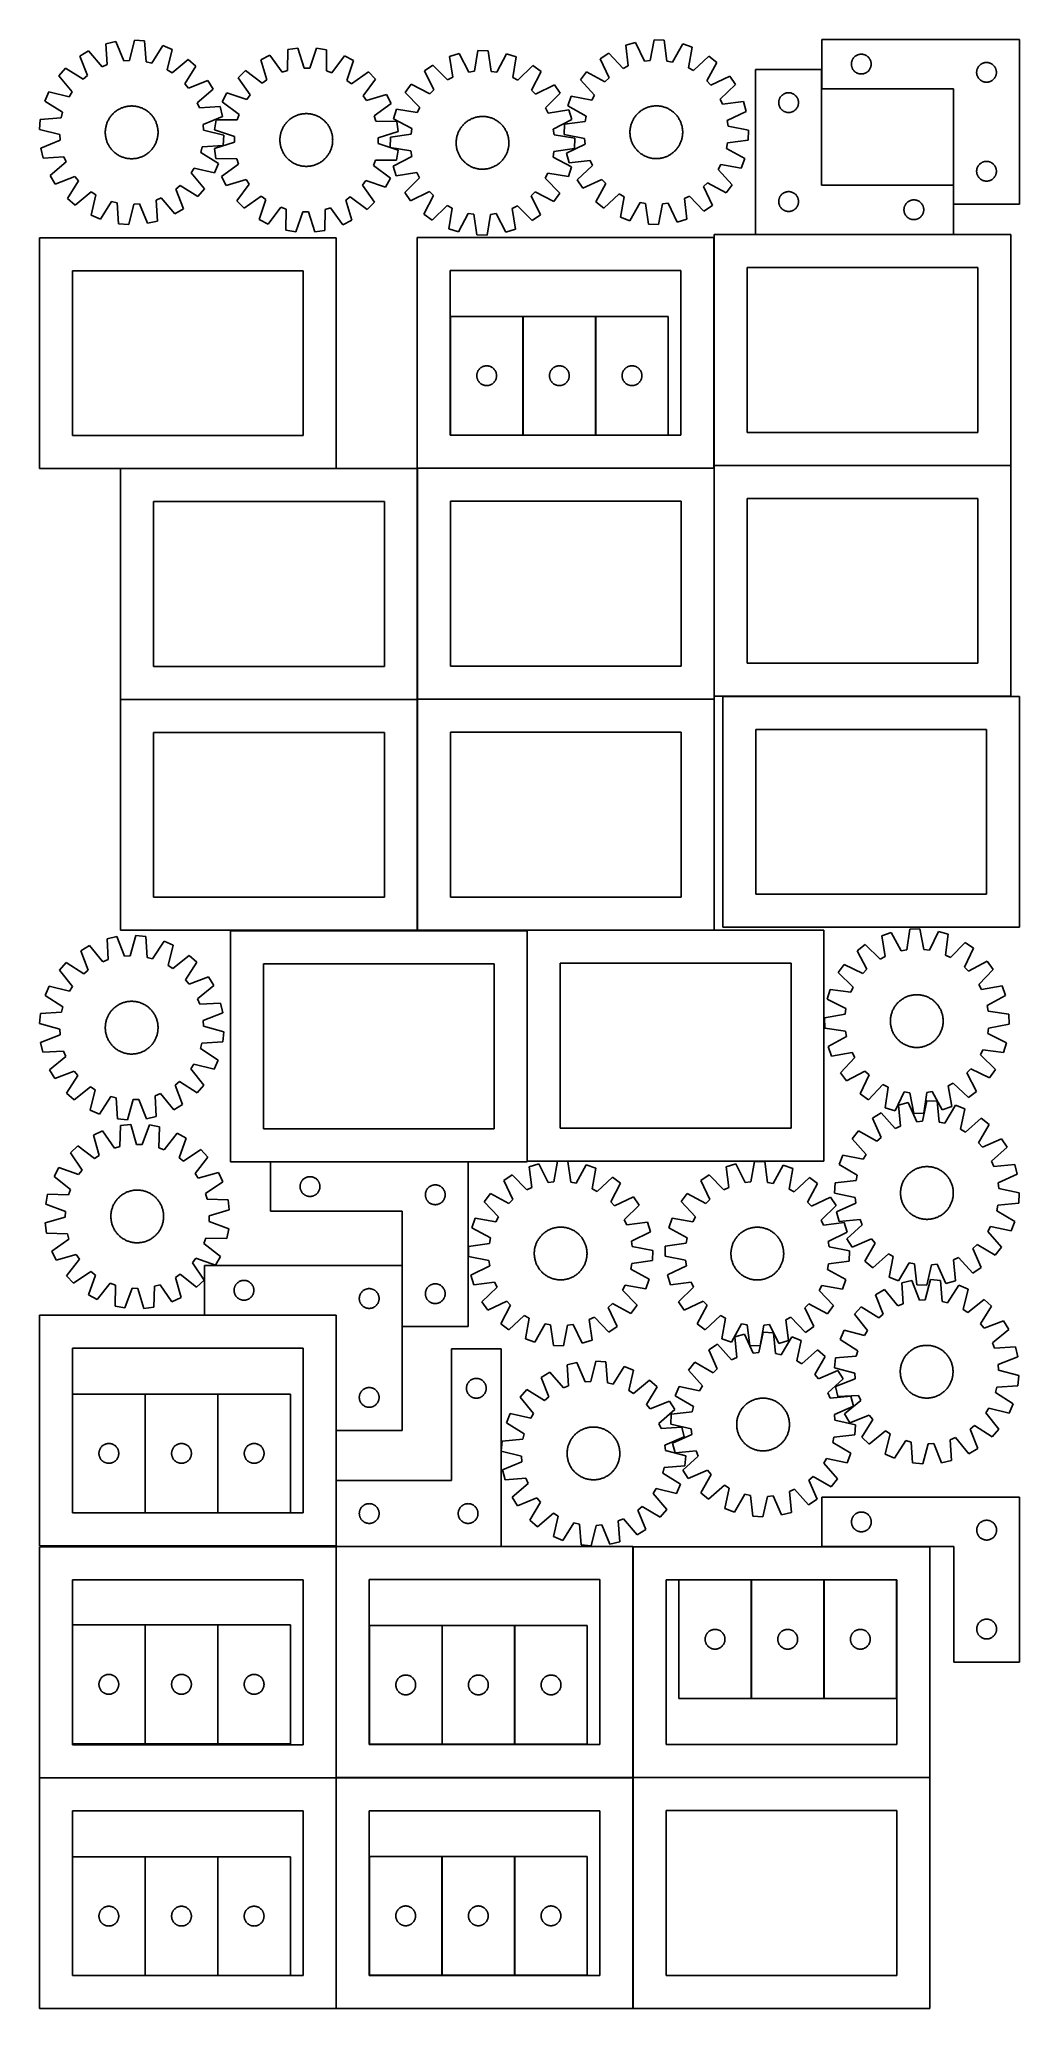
# Model space of a CAD drawing. Header units: millimetres. Extents: x 7 to 1493, y 7 to 2993.
import ezdxf

# ---------------------------------------------------------------- set-up
doc = ezdxf.new("R2010")
doc.units = ezdxf.units.MM
doc.layers.add('COMMON', color=5, linetype='CONTINUOUS', true_color=0x0000ff)
doc.layers.add('CUT', color=7, linetype='CONTINUOUS', true_color=0x000000)

msp = doc.modelspace()

# ---------------------------------------------------------------- linework, layer by layer
at = {"layer": 'COMMON'}
for p, q in [((1193.054254, 2918.180238), (1193.054254, 2947.265526)), ((1393.054254, 2743.180238), (1393.054254, 2772.265526)), ((1029.774577, 2347.065525), (1029.774577, 2692.817184)), ((1392.954253, 2697.165526), (1092.954253, 2697.165526)), ((740.117242, 2573.111147), (740.117242, 2393.111147)), ((850.317243, 2573.111147), (850.317243, 2393.111147)), ((456.524735, 2342.298777), (129.755907, 2342.298777)), ((579.855908, 1992.617183), (579.855908, 2342.198776)), ((1029.674576, 2342.717184), (579.955908, 2342.717184)), ((1030.055909, 1996.865524), (1030.055909, 2342.617183)), ((1479.874577, 2346.965525), (1030.155909, 2346.965525)), ((579.755907, 1992.098776), (129.755907, 1992.098776)), ((579.855908, 1642.417182), (579.855908, 1991.998775)), ((1029.955908, 1992.517183), (579.955908, 1992.517183)), ((1480.155909, 1996.765524), (1043.324392, 1996.765524)), ((746.488016, 1641.013301), (746.488016, 1291.926193)), ((357.00511, 1290.9133), (657.00511, 1290.9133)), ((556.90511, 1040.8133), (556.90511, 1133.499179)), ((167.006342, 938.593141), (167.006342, 758.593141)), ((277.206343, 938.593141), (277.206343, 758.593141)), ((456.624736, 357.173995), (456.624736, 706.724781)), ((706.79669, 707.273996), (456.79669, 707.273996)), ((1357.143896, 707.100455), (1193.357347, 707.100455)), ((1086.501228, 476.706491), (1086.501228, 656.706491)), ((1196.701229, 476.706491), (1196.701229, 656.706491)), ((166.967402, 408.343508), (166.967402, 588.343508)), ((277.167402, 588.343508), (277.167402, 408.343508)), ((617.324579, 587.467958), (617.324579, 407.467958)), ((727.52458, 587.467958), (727.52458, 407.467958)), ((456.524735, 356.624781), (6.524735, 356.624781)), ((456.624736, 6.52478), (456.624736, 356.52478)), ((907.143896, 356.900453), (1357.143896, 356.900453)), ((166.967401, 236.818743), (166.967401, 56.818743)), ((277.167402, 236.818743), (277.167402, 56.818743)), ((617.223871, 237.207125), (617.223871, 57.207125)), ((727.423872, 237.207125), (727.423872, 57.207125))]:
    msp.add_line(p, q, dxfattribs=at)
at = {"layer": 'CUT'}
for p, q in [((122.415922, 2990.074704), (107.427547, 2986.599194)), ((134.505596, 2960.700999), (122.415922, 2990.074704)), ((150.883324, 2992.092823), (143.058474, 2961.307332)), ((166.212107, 2990.766567), (150.883324, 2992.092823)), ((168.633097, 2959.094599), (166.212107, 2990.766567)), ((910.632208, 2988.703019), (895.858897, 2984.404203)), ((924.327296, 2960.042605), (910.632208, 2988.703019)), ((938.944504, 2992.29185), (932.833573, 2961.12085)), ((954.323165, 2991.815062), (938.944504, 2992.29185)), ((958.491413, 2960.325374), (954.323165, 2991.815062)), ((1493.154254, 2993.180238), (1193.154254, 2993.180238)), ((1193.154254, 2993.180238), (1193.154254, 2918.180238)), ((1493.154254, 2743.180238), (1493.154254, 2993.180238)), ((80.977071, 2975.882937), (67.796271, 2967.945868)), ((67.796271, 2967.945868), (79.561092, 2938.440551)), ((101.552008, 2951.682798), (80.977071, 2975.882937)), ((107.427547, 2986.599194), (109.498912, 2954.90244)), ((143.058474, 2961.307332), (134.505596, 2960.700999)), ((176.954735, 2957.028271), (168.633097, 2959.094599)), ((193.909849, 2983.889002), (176.954735, 2957.028271)), ((208.078553, 2977.890802), (193.909849, 2983.889002)), ((200.593874, 2947.020844), (208.078553, 2977.890802)), ((232.295386, 2962.790776), (207.869692, 2942.484122)), ((243.917078, 2952.70778), (232.295386, 2962.790776)), ((356.056966, 2969.173016), (342.279142, 2962.324504)), ((342.279142, 2962.324504), (351.626762, 2931.966692)), ((374.613756, 2943.392786), (356.056966, 2969.173016)), ((383.28534, 2977.721786), (382.794375, 2945.961218)), ((398.505135, 2979.977527), (383.28534, 2977.721786)), ((408.187163, 2949.724707), (398.505135, 2979.977527)), ((427.042573, 2979.69386), (416.761083, 2949.639481)), ((442.214521, 2977.136022), (427.042573, 2979.69386)), ((442.074041, 2945.371969), (442.214521, 2977.136022)), ((469.267579, 2968.047686), (450.201987, 2942.641427)), ((482.906544, 2960.926646), (469.267579, 2968.047686)), ((472.957307, 2930.760648), (482.906544, 2960.926646)), ((643.453945, 2971.792286), (628.797654, 2967.110013)), ((628.797654, 2967.110013), (633.438496, 2935.686497)), ((657.891129, 2943.498427), (643.453945, 2971.792286)), ((671.663123, 2976.117575), (666.366425, 2944.797937)), ((687.048986, 2976.041639), (671.663123, 2976.117575)), ((692.03628, 2944.671245), (687.048986, 2976.041639)), ((715.214096, 2971.438119), (700.498337, 2943.288142)), ((729.823455, 2966.611406), (715.214096, 2971.438119)), ((724.872669, 2935.235229), (729.823455, 2966.611406)), ((870.041313, 2972.242041), (857.319466, 2963.58842)), ((857.319466, 2963.58842), (870.697473, 2934.778636)), ((891.92267, 2949.216382), (870.041313, 2972.242041)), ((895.858897, 2984.404203), (899.679425, 2952.870439)), ((932.833573, 2961.12085), (924.327296, 2960.042605)), ((966.914559, 2958.722262), (958.491413, 2960.325374)), ((982.358769, 2986.479263), (966.914559, 2958.722262)), ((996.837409, 2981.273543), (982.358769, 2986.479263)), ((991.070799, 2950.037011), (996.837409, 2981.273543)), ((1021.852, 2967.535419), (998.586299, 2945.909465)), ((1018.876358, 2930.184612), (1034.01335, 2958.110339)), ((1034.01335, 2958.110339), (1021.852, 2967.535419)), ((1238.174143, 2956.452419), (1238.233756, 2957.222552)), ((1238.233756, 2957.222552), (1238.332936, 2957.988596)), ((1238.332936, 2957.988596), (1238.471419, 2958.748519)), ((1238.471419, 2958.748519), (1238.648838, 2959.500304)), ((1238.648838, 2959.500304), (1238.864724, 2960.24196)), ((1238.864724, 2960.24196), (1239.118502, 2960.971519)), ((1239.118502, 2960.971519), (1239.409501, 2961.687046)), ((1239.409501, 2961.687046), (1239.736948, 2962.386644)), ((1239.736948, 2962.386644), (1240.099976, 2963.068459)), ((1240.099976, 2963.068459), (1240.497621, 2963.73068)), ((1240.497621, 2963.73068), (1240.928829, 2964.371554)), ((1240.928829, 2964.371554), (1241.392457, 2964.98938)), ((1241.392457, 2964.98938), (1241.887275, 2965.582519)), ((1241.887275, 2965.582519), (1242.411971, 2966.1494)), ((1242.411971, 2966.1494), (1242.965154, 2966.688518)), ((1242.965154, 2966.688518), (1243.545357, 2967.198444)), ((1243.545357, 2967.198444), (1244.15104, 2967.677826)), ((1244.15104, 2967.677826), (1244.780598, 2968.125393)), ((1244.780598, 2968.125393), (1245.432362, 2968.539957)), ((1245.432362, 2968.539957), (1246.104603, 2968.92042)), ((1246.104603, 2968.92042), (1246.795538, 2969.265771)), ((1246.795538, 2969.265771), (1247.503336, 2969.575097)), ((1247.503336, 2969.575097), (1248.226119, 2969.847576)), ((1248.226119, 2969.847576), (1248.96197, 2970.082486)), ((1248.96197, 2970.082486), (1249.708938, 2970.279203)), ((1249.708938, 2970.279203), (1250.465043, 2970.437207)), ((1250.465043, 2970.437207), (1251.228279, 2970.556078)), ((1251.228279, 2970.556078), (1251.996622, 2970.6355)), ((1251.996622, 2970.6355), (1252.768036, 2970.675265)), ((1252.768036, 2970.675265), (1253.540473, 2970.675265)), ((1253.540473, 2970.675265), (1254.311886, 2970.6355)), ((1254.311886, 2970.6355), (1255.08023, 2970.556078)), ((1255.08023, 2970.556078), (1255.843466, 2970.437207)), ((1255.843466, 2970.437207), (1256.59957, 2970.279203)), ((1256.59957, 2970.279203), (1257.346539, 2970.082486)), ((1257.346539, 2970.082486), (1258.08239, 2969.847576)), ((1258.08239, 2969.847576), (1258.805173, 2969.575097)), ((1258.805173, 2969.575097), (1259.51297, 2969.265771)), ((1259.51297, 2969.265771), (1260.203905, 2968.92042)), ((1260.203905, 2968.92042), (1260.876146, 2968.539957)), ((1260.876146, 2968.539957), (1261.52791, 2968.125393)), ((1261.52791, 2968.125393), (1262.157468, 2967.677826)), ((1262.157468, 2967.677826), (1262.763152, 2967.198444)), ((1262.763152, 2967.198444), (1263.343354, 2966.688518)), ((1263.343354, 2966.688518), (1263.896537, 2966.1494)), ((1263.896537, 2966.1494), (1264.421233, 2965.582519)), ((1264.421233, 2965.582519), (1264.916051, 2964.98938)), ((1264.916051, 2964.98938), (1265.379679, 2964.371554)), ((1265.379679, 2964.371554), (1265.810888, 2963.73068)), ((1265.810888, 2963.73068), (1266.208533, 2963.068459)), ((1266.208533, 2963.068459), (1266.57156, 2962.386644)), ((1266.57156, 2962.386644), (1266.899008, 2961.687046)), ((1266.899008, 2961.687046), (1267.190007, 2960.971519)), ((1267.190007, 2960.971519), (1267.443785, 2960.24196)), ((1267.443785, 2960.24196), (1267.65967, 2959.500304)), ((1267.65967, 2959.500304), (1267.83709, 2958.748519)), ((1267.83709, 2958.748519), (1267.975573, 2957.988596)), ((1267.975573, 2957.988596), (1268.074752, 2957.222552)), ((1268.074752, 2957.222552), (1268.134366, 2956.452419)), ((1436.795538, 2956.765771), (1437.503336, 2957.075097)), ((1437.503336, 2957.075097), (1438.226119, 2957.347576)), ((1438.226119, 2957.347576), (1438.96197, 2957.582486)), ((1438.96197, 2957.582486), (1439.708938, 2957.779203)), ((1439.708938, 2957.779203), (1440.465043, 2957.937207)), ((1440.465043, 2957.937207), (1441.228279, 2958.056078)), ((1441.228279, 2958.056078), (1441.996622, 2958.1355)), ((1441.996622, 2958.1355), (1442.768036, 2958.175265)), ((1442.768036, 2958.175265), (1443.540473, 2958.175265)), ((1443.540473, 2958.175265), (1444.311886, 2958.1355)), ((1444.311886, 2958.1355), (1445.08023, 2958.056078)), ((1445.08023, 2958.056078), (1445.843466, 2957.937207)), ((1445.843466, 2957.937207), (1446.59957, 2957.779203)), ((1446.59957, 2957.779203), (1447.346539, 2957.582486)), ((1447.346539, 2957.582486), (1448.08239, 2957.347576)), ((1448.08239, 2957.347576), (1448.805173, 2957.075097)), ((1448.805173, 2957.075097), (1449.51297, 2956.765771)), ((45.95188, 2949.580456), (35.868883, 2937.958764)), ((35.868883, 2937.958764), (56.175537, 2913.533069)), ((72.998062, 2932.922761), (45.95188, 2949.580456)), ((79.561092, 2938.440551), (72.998062, 2932.922761)), ((109.498912, 2954.90244), (101.552008, 2951.682798)), ((207.869692, 2942.484122), (200.593874, 2947.020844)), ((227.259384, 2925.661597), (243.917078, 2952.70778)), ((262.282491, 2930.863388), (232.777174, 2919.098567)), ((270.21956, 2917.682588), (262.282491, 2930.863388)), ((319.025135, 2945.78011), (308.037952, 2935.009206)), ((308.037952, 2935.009206), (326.309148, 2909.025785)), ((344.640221, 2926.996018), (319.025135, 2945.78011)), ((351.626762, 2931.966692), (344.640221, 2926.996018)), ((382.794375, 2945.961218), (374.613756, 2943.392786)), ((416.761083, 2949.639481), (408.187163, 2949.724707)), ((450.201987, 2942.641427), (442.074041, 2945.371969)), ((479.84366, 2925.652075), (472.957307, 2930.760648)), ((505.827081, 2943.92327), (479.84366, 2925.652075)), ((497.813893, 2907.321002), (516.597985, 2932.936088)), ((516.597985, 2932.936088), (505.827081, 2943.92327)), ((603.30572, 2954.279303), (590.813661, 2945.297153)), ((590.813661, 2945.297153), (604.937765, 2916.845713)), ((625.779581, 2931.831579), (603.30572, 2954.279303)), ((633.438496, 2935.686497), (625.779581, 2931.831579)), ((666.366425, 2944.797937), (657.891129, 2943.498427)), ((700.498337, 2943.288142), (692.03628, 2944.671245)), ((732.493161, 2931.304901), (724.872669, 2935.235229)), ((755.1875, 2953.5297), (732.493161, 2931.304901)), ((753.186042, 2916.114043), (767.590291, 2944.424683)), ((767.590291, 2944.424683), (755.1875, 2953.5297)), ((836.523799, 2944.043444), (827.098719, 2931.882095)), ((827.098719, 2931.882095), (848.724673, 2908.616394)), ((864.449527, 2928.906453), (836.523799, 2944.043444)), ((870.697473, 2934.778636), (864.449527, 2928.906453)), ((899.679425, 2952.870439), (891.92267, 2949.216382)), ((998.586299, 2945.909465), (991.070799, 2950.037011)), ((1024.748541, 2923.936665), (1018.876358, 2930.184612)), ((1053.558326, 2937.314673), (1024.748541, 2923.936665)), ((1062.211946, 2924.592825), (1053.558326, 2937.314673)), ((1192.954253, 2947.265526), (1092.954253, 2947.265526)), ((1092.954253, 2947.265526), (1092.954253, 2697.265526)), ((1192.954253, 2772.265526), (1192.954253, 2947.265526)), ((1238.154254, 2955.680238), (1238.174143, 2956.452419)), ((1238.174143, 2954.908056), (1238.154254, 2955.680238)), ((1238.233756, 2954.137923), (1238.174143, 2954.908056)), ((1238.332936, 2953.371879), (1238.233756, 2954.137923)), ((1238.471419, 2952.611957), (1238.332936, 2953.371879)), ((1238.648838, 2951.860171), (1238.471419, 2952.611957)), ((1238.864724, 2951.118515), (1238.648838, 2951.860171)), ((1239.118502, 2950.388956), (1238.864724, 2951.118515)), ((1239.409501, 2949.673429), (1239.118502, 2950.388956)), ((1239.736948, 2948.973831), (1239.409501, 2949.673429)), ((1240.099976, 2948.292017), (1239.736948, 2948.973831)), ((1240.497621, 2947.629795), (1240.099976, 2948.292017)), ((1240.928829, 2946.988921), (1240.497621, 2947.629795)), ((1241.392457, 2946.371095), (1240.928829, 2946.988921)), ((1241.887275, 2945.777956), (1241.392457, 2946.371095)), ((1242.411971, 2945.211075), (1241.887275, 2945.777956)), ((1242.965154, 2944.671957), (1242.411971, 2945.211075)), ((1243.545357, 2944.162031), (1242.965154, 2944.671957)), ((1244.15104, 2943.682649), (1243.545357, 2944.162031)), ((1244.780598, 2943.235082), (1244.15104, 2943.682649)), ((1245.432362, 2942.820518), (1244.780598, 2943.235082)), ((1246.104603, 2942.440056), (1245.432362, 2942.820518)), ((1246.795538, 2942.094704), (1246.104603, 2942.440056)), ((1247.503336, 2941.785378), (1246.795538, 2942.094704)), ((1248.226119, 2941.512899), (1247.503336, 2941.785378)), ((1248.96197, 2941.277989), (1248.226119, 2941.512899)), ((1249.708938, 2941.081272), (1248.96197, 2941.277989)), ((1250.465043, 2940.923268), (1249.708938, 2941.081272)), ((1251.228279, 2940.804397), (1250.465043, 2940.923268)), ((1251.996622, 2940.724975), (1251.228279, 2940.804397)), ((1252.768036, 2940.685211), (1251.996622, 2940.724975)), ((1253.540473, 2940.685211), (1252.768036, 2940.685211)), ((1254.311886, 2940.724975), (1253.540473, 2940.685211)), ((1255.08023, 2940.804397), (1254.311886, 2940.724975)), ((1255.843466, 2940.923268), (1255.08023, 2940.804397)), ((1256.59957, 2941.081272), (1255.843466, 2940.923268)), ((1257.346539, 2941.277989), (1256.59957, 2941.081272)), ((1258.08239, 2941.512899), (1257.346539, 2941.277989)), ((1258.805173, 2941.785378), (1258.08239, 2941.512899)), ((1259.51297, 2942.094704), (1258.805173, 2941.785378)), ((1260.203905, 2942.440056), (1259.51297, 2942.094704)), ((1260.876146, 2942.820518), (1260.203905, 2942.440056)), ((1261.52791, 2943.235082), (1260.876146, 2942.820518)), ((1262.157468, 2943.682649), (1261.52791, 2943.235082)), ((1262.763152, 2944.162031), (1262.157468, 2943.682649)), ((1263.343354, 2944.671957), (1262.763152, 2944.162031)), ((1263.896537, 2945.211075), (1263.343354, 2944.671957)), ((1264.421233, 2945.777956), (1263.896537, 2945.211075)), ((1264.916051, 2946.371095), (1264.421233, 2945.777956)), ((1265.379679, 2946.988921), (1264.916051, 2946.371095)), ((1265.810888, 2947.629795), (1265.379679, 2946.988921)), ((1266.208533, 2948.292017), (1265.810888, 2947.629795)), ((1266.57156, 2948.973831), (1266.208533, 2948.292017)), ((1266.899008, 2949.673429), (1266.57156, 2948.973831)), ((1267.190007, 2950.388956), (1266.899008, 2949.673429)), ((1267.443785, 2951.118515), (1267.190007, 2950.388956)), ((1267.65967, 2951.860171), (1267.443785, 2951.118515)), ((1267.83709, 2952.611957), (1267.65967, 2951.860171)), ((1267.975573, 2953.371879), (1267.83709, 2952.611957)), ((1268.074752, 2954.137923), (1267.975573, 2953.371879)), ((1268.134366, 2954.908056), (1268.074752, 2954.137923)), ((1268.134366, 2956.452419), (1268.154254, 2955.680238)), ((1268.154254, 2955.680238), (1268.134366, 2954.908056)), ((1428.154254, 2943.180238), (1428.174143, 2943.952419)), ((1428.174143, 2942.408056), (1428.154254, 2943.180238)), ((1428.174143, 2943.952419), (1428.233756, 2944.722552)), ((1428.233756, 2941.637923), (1428.174143, 2942.408056)), ((1428.233756, 2944.722552), (1428.332936, 2945.488596)), ((1428.332936, 2940.871879), (1428.233756, 2941.637923)), ((1428.332936, 2945.488596), (1428.471419, 2946.248519)), ((1428.471419, 2940.111957), (1428.332936, 2940.871879)), ((1428.471419, 2946.248519), (1428.648838, 2947.000304)), ((1428.648838, 2939.360171), (1428.471419, 2940.111957)), ((1428.648838, 2947.000304), (1428.864724, 2947.74196)), ((1428.864724, 2938.618515), (1428.648838, 2939.360171)), ((1428.864724, 2947.74196), (1429.118502, 2948.471519)), ((1429.118502, 2937.888956), (1428.864724, 2938.618515)), ((1429.118502, 2948.471519), (1429.409501, 2949.187046)), ((1429.409501, 2937.173429), (1429.118502, 2937.888956)), ((1429.409501, 2949.187046), (1429.736948, 2949.886644)), ((1429.736948, 2936.473831), (1429.409501, 2937.173429)), ((1429.736948, 2949.886644), (1430.099976, 2950.568459)), ((1430.099976, 2935.792017), (1429.736948, 2936.473831)), ((1430.099976, 2950.568459), (1430.497621, 2951.23068)), ((1430.497621, 2935.129795), (1430.099976, 2935.792017)), ((1430.497621, 2951.23068), (1430.928829, 2951.871554)), ((1430.928829, 2934.488921), (1430.497621, 2935.129795)), ((1430.928829, 2951.871554), (1431.392457, 2952.48938)), ((1431.392457, 2933.871095), (1430.928829, 2934.488921)), ((1431.392457, 2952.48938), (1431.887275, 2953.082519)), ((1431.887275, 2933.277956), (1431.392457, 2933.871095)), ((1431.887275, 2953.082519), (1432.411971, 2953.6494)), ((1432.411971, 2932.711075), (1431.887275, 2933.277956)), ((1432.411971, 2953.6494), (1432.965154, 2954.188518)), ((1432.965154, 2932.171957), (1432.411971, 2932.711075)), ((1432.965154, 2954.188518), (1433.545357, 2954.698444)), ((1433.545357, 2931.662031), (1432.965154, 2932.171957)), ((1433.545357, 2954.698444), (1434.15104, 2955.177826)), ((1434.15104, 2931.182649), (1433.545357, 2931.662031)), ((1434.15104, 2955.177826), (1434.780598, 2955.625393)), ((1434.780598, 2930.735082), (1434.15104, 2931.182649)), ((1434.780598, 2955.625393), (1435.432362, 2956.039957)), ((1435.432362, 2930.320518), (1434.780598, 2930.735082)), ((1435.432362, 2956.039957), (1436.104603, 2956.42042)), ((1436.104603, 2929.940056), (1435.432362, 2930.320518)), ((1436.104603, 2956.42042), (1436.795538, 2956.765771)), ((1436.795538, 2929.594704), (1436.104603, 2929.940056)), ((1437.503336, 2929.285378), (1436.795538, 2929.594704)), ((1438.226119, 2929.012899), (1437.503336, 2929.285378)), ((1438.96197, 2928.777989), (1438.226119, 2929.012899)), ((1439.708938, 2928.581272), (1438.96197, 2928.777989)), ((1440.465043, 2928.423268), (1439.708938, 2928.581272)), ((1441.228279, 2928.304397), (1440.465043, 2928.423268)), ((1441.996622, 2928.224975), (1441.228279, 2928.304397)), ((1442.768036, 2928.185211), (1441.996622, 2928.224975)), ((1443.540473, 2928.185211), (1442.768036, 2928.185211)), ((1444.311886, 2928.224975), (1443.540473, 2928.185211)), ((1445.08023, 2928.304397), (1444.311886, 2928.224975)), ((1445.843466, 2928.423268), (1445.08023, 2928.304397)), ((1446.59957, 2928.581272), (1445.843466, 2928.423268)), ((1447.346539, 2928.777989), (1446.59957, 2928.581272)), ((1448.08239, 2929.012899), (1447.346539, 2928.777989)), ((1448.805173, 2929.285378), (1448.08239, 2929.012899)), ((1449.51297, 2929.594704), (1448.805173, 2929.285378)), ((1449.51297, 2956.765771), (1450.203905, 2956.42042)), ((1450.203905, 2929.940056), (1449.51297, 2929.594704)), ((1450.203905, 2956.42042), (1450.876146, 2956.039957)), ((1450.876146, 2930.320518), (1450.203905, 2929.940056)), ((1450.876146, 2956.039957), (1451.52791, 2955.625393)), ((1451.52791, 2930.735082), (1450.876146, 2930.320518)), ((1451.52791, 2955.625393), (1452.157468, 2955.177826)), ((1452.157468, 2931.182649), (1451.52791, 2930.735082)), ((1452.157468, 2955.177826), (1452.763152, 2954.698444)), ((1452.763152, 2931.662031), (1452.157468, 2931.182649)), ((1452.763152, 2954.698444), (1453.343354, 2954.188518)), ((1453.343354, 2932.171957), (1452.763152, 2931.662031)), ((1453.343354, 2954.188518), (1453.896537, 2953.6494)), ((1453.896537, 2932.711075), (1453.343354, 2932.171957)), ((1453.896537, 2953.6494), (1454.421233, 2953.082519)), ((1454.421233, 2933.277956), (1453.896537, 2932.711075)), ((1454.421233, 2953.082519), (1454.916051, 2952.48938)), ((1454.916051, 2933.871095), (1454.421233, 2933.277956)), ((1454.916051, 2952.48938), (1455.379679, 2951.871554)), ((1455.379679, 2934.488921), (1454.916051, 2933.871095)), ((1455.379679, 2951.871554), (1455.810888, 2951.23068)), ((1455.810888, 2935.129795), (1455.379679, 2934.488921)), ((1455.810888, 2951.23068), (1456.208533, 2950.568459)), ((1456.208533, 2935.792017), (1455.810888, 2935.129795)), ((1456.208533, 2950.568459), (1456.57156, 2949.886644)), ((1456.57156, 2936.473831), (1456.208533, 2935.792017)), ((1456.57156, 2949.886644), (1456.899008, 2949.187046)), ((1456.899008, 2937.173429), (1456.57156, 2936.473831)), ((1456.899008, 2949.187046), (1457.190007, 2948.471519)), ((1457.190007, 2937.888956), (1456.899008, 2937.173429)), ((1457.190007, 2948.471519), (1457.443785, 2947.74196)), ((1457.443785, 2938.618515), (1457.190007, 2937.888956)), ((1457.443785, 2947.74196), (1457.65967, 2947.000304)), ((1457.65967, 2939.360171), (1457.443785, 2938.618515)), ((1457.65967, 2947.000304), (1457.83709, 2946.248519)), ((1457.83709, 2940.111957), (1457.65967, 2939.360171)), ((1457.83709, 2946.248519), (1457.975573, 2945.488596)), ((1457.975573, 2940.871879), (1457.83709, 2940.111957)), ((1457.975573, 2945.488596), (1458.074752, 2944.722552)), ((1458.074752, 2941.637923), (1457.975573, 2940.871879)), ((1458.074752, 2944.722552), (1458.134366, 2943.952419)), ((1458.134366, 2942.408056), (1458.074752, 2941.637923)), ((1458.134366, 2943.952419), (1458.154254, 2943.180238)), ((1458.154254, 2943.180238), (1458.134366, 2942.408056)), ((20.768857, 2913.74193), (14.770657, 2899.573227)), ((14.770657, 2899.573227), (41.631388, 2882.618112)), ((51.638815, 2906.257251), (20.768857, 2913.74193)), ((56.175537, 2913.533069), (51.638815, 2906.257251)), ((232.777174, 2919.098567), (227.259384, 2925.661597)), ((246.019421, 2897.107651), (270.21956, 2917.682588)), ((249.239063, 2889.160747), (246.019421, 2897.107651)), ((291.034576, 2912.088669), (283.913537, 2898.449704)), ((283.913537, 2898.449704), (309.319795, 2879.384112)), ((321.200574, 2902.139432), (291.034576, 2912.088669)), ((326.309148, 2909.025785), (321.200574, 2902.139432)), ((502.784567, 2900.33446), (497.813893, 2907.321002)), ((533.142379, 2909.682081), (502.784567, 2900.33446)), ((539.990891, 2895.904257), (533.142379, 2909.682081)), ((570.534298, 2925.216982), (561.429282, 2912.814191)), ((561.429282, 2912.814191), (583.654081, 2890.119852)), ((598.844939, 2910.812733), (570.534298, 2925.216982)), ((604.937765, 2916.845713), (598.844939, 2910.812733)), ((759.219022, 2910.021217), (753.186042, 2916.114043)), ((787.670462, 2924.14532), (759.219022, 2910.021217)), ((774.204888, 2889.1794), (796.652612, 2911.653262)), ((796.652612, 2911.653262), (787.670462, 2924.14532)), ((813.360595, 2906.867504), (808.154875, 2892.388864)), ((844.597128, 2901.100894), (813.360595, 2906.867504)), ((848.724673, 2908.616394), (844.597128, 2901.100894)), ((1039.186287, 2902.711468), (1062.211946, 2924.592825)), ((1042.840344, 2894.954714), (1039.186287, 2902.711468)), ((1074.374109, 2898.775242), (1042.840344, 2894.954714)), ((1078.672924, 2884.00193), (1074.374109, 2898.775242)), ((1127.954253, 2897.265526), (1127.974142, 2898.037707)), ((1127.974142, 2896.493344), (1127.954253, 2897.265526)), ((1127.974142, 2898.037707), (1128.033755, 2898.807841)), ((1128.033755, 2898.807841), (1128.132935, 2899.573884)), ((1128.132935, 2899.573884), (1128.271418, 2900.333807)), ((1128.271418, 2900.333807), (1128.448837, 2901.085592)), ((1128.448837, 2901.085592), (1128.664723, 2901.827248)), ((1128.664723, 2901.827248), (1128.918501, 2902.556807)), ((1128.918501, 2902.556807), (1129.2095, 2903.272334)), ((1129.2095, 2903.272334), (1129.536947, 2903.971932)), ((1129.536947, 2903.971932), (1129.899975, 2904.653747)), ((1129.899975, 2904.653747), (1130.29762, 2905.315969)), ((1130.29762, 2905.315969), (1130.728828, 2905.956842)), ((1130.728828, 2905.956842), (1131.192456, 2906.574668)), ((1131.192456, 2906.574668), (1131.687274, 2907.167807)), ((1131.687274, 2907.167807), (1132.21197, 2907.734688)), ((1132.21197, 2907.734688), (1132.765153, 2908.273806)), ((1132.765153, 2908.273806), (1133.345356, 2908.783732)), ((1133.345356, 2908.783732), (1133.951039, 2909.263114)), ((1133.951039, 2909.263114), (1134.580597, 2909.710681)), ((1134.580597, 2909.710681), (1135.232361, 2910.125245)), ((1135.232361, 2910.125245), (1135.904602, 2910.505708)), ((1135.904602, 2910.505708), (1136.595537, 2910.85106)), ((1136.595537, 2910.85106), (1137.303335, 2911.160385)), ((1137.303335, 2911.160385), (1138.026118, 2911.432864)), ((1138.026118, 2911.432864), (1138.761969, 2911.667774)), ((1138.761969, 2911.667774), (1139.508937, 2911.864491)), ((1139.508937, 2911.864491), (1140.265042, 2912.022495)), ((1140.265042, 2912.022495), (1141.028278, 2912.141366)), ((1141.028278, 2912.141366), (1141.796621, 2912.220788)), ((1141.796621, 2912.220788), (1142.568035, 2912.260553)), ((1142.568035, 2912.260553), (1143.340472, 2912.260553)), ((1143.340472, 2912.260553), (1144.111885, 2912.220788)), ((1144.111885, 2912.220788), (1144.880229, 2912.141366)), ((1144.880229, 2912.141366), (1145.643465, 2912.022495)), ((1145.643465, 2912.022495), (1146.399569, 2911.864491)), ((1146.399569, 2911.864491), (1147.146538, 2911.667774)), ((1147.146538, 2911.667774), (1147.882389, 2911.432864)), ((1147.882389, 2911.432864), (1148.605172, 2911.160385)), ((1148.605172, 2911.160385), (1149.312969, 2910.85106)), ((1149.312969, 2910.85106), (1150.003904, 2910.505708)), ((1150.003904, 2910.505708), (1150.676145, 2910.125245)), ((1150.676145, 2910.125245), (1151.327909, 2909.710681)), ((1151.327909, 2909.710681), (1151.957467, 2909.263114)), ((1151.957467, 2909.263114), (1152.563151, 2908.783732)), ((1152.563151, 2908.783732), (1153.143353, 2908.273806)), ((1153.143353, 2908.273806), (1153.696536, 2907.734688)), ((1153.696536, 2907.734688), (1154.221232, 2907.167807)), ((1154.221232, 2907.167807), (1154.71605, 2906.574668)), ((1154.71605, 2906.574668), (1155.179678, 2905.956842)), ((1155.179678, 2905.956842), (1155.610887, 2905.315969)), ((1155.610887, 2905.315969), (1156.008532, 2904.653747)), ((1156.008532, 2904.653747), (1156.371559, 2903.971932)), ((1156.371559, 2903.971932), (1156.699007, 2903.272334)), ((1156.699007, 2903.272334), (1156.990006, 2902.556807)), ((1156.990006, 2902.556807), (1157.243784, 2901.827248)), ((1157.243784, 2901.827248), (1157.459669, 2901.085592)), ((1157.459669, 2901.085592), (1157.637089, 2900.333807)), ((1157.637089, 2900.333807), (1157.775572, 2899.573884)), ((1157.775572, 2899.573884), (1157.874751, 2898.807841)), ((1157.874751, 2898.807841), (1157.934365, 2898.037707)), ((1157.934365, 2898.037707), (1157.954253, 2897.265526)), ((1157.954253, 2897.265526), (1157.934365, 2896.493344)), ((1193.154254, 2918.180238), (1393.154254, 2918.180238)), ((1393.154254, 2918.180238), (1393.154254, 2743.180238)), ((7.893092, 2871.875485), (6.566836, 2856.546701)), ((39.56506, 2874.296474), (7.893092, 2871.875485)), ((41.631388, 2882.618112), (39.56506, 2874.296474)), ((109.079135, 2866.297217), (109.541612, 2867.465601)), ((109.541612, 2867.465601), (110.04056, 2868.618882)), ((110.04056, 2868.618882), (110.575488, 2869.755922)), ((110.575488, 2869.755922), (111.145868, 2870.875598)), ((111.145868, 2870.875598), (111.751135, 2871.976805)), ((111.751135, 2871.976805), (112.390694, 2873.058457)), ((112.390694, 2873.058457), (113.063913, 2874.119487)), ((113.063913, 2874.119487), (113.770127, 2875.158846)), ((113.770127, 2875.158846), (114.50864, 2876.17551)), ((114.50864, 2876.17551), (115.278722, 2877.168475)), ((115.278722, 2877.168475), (116.079615, 2878.136761)), ((116.079615, 2878.136761), (116.910527, 2879.079413)), ((116.910527, 2879.079413), (117.770638, 2879.9955)), ((117.770638, 2879.9955), (118.6591, 2880.884119)), ((118.6591, 2880.884119), (119.575035, 2881.744391)), ((119.575035, 2881.744391), (120.517541, 2882.575469)), ((120.517541, 2882.575469), (121.485686, 2883.376532)), ((121.485686, 2883.376532), (122.478515, 2884.146789)), ((122.478515, 2884.146789), (123.495049, 2884.885481)), ((123.495049, 2884.885481), (124.534284, 2885.591879)), ((124.534284, 2885.591879), (125.595195, 2886.265284)), ((125.595195, 2886.265284), (126.676734, 2886.905033)), ((126.676734, 2886.905033), (127.777835, 2887.510495)), ((127.777835, 2887.510495), (128.897411, 2888.081071)), ((128.897411, 2888.081071), (130.034356, 2888.6162)), ((130.034356, 2888.6162), (131.187549, 2889.115351)), ((131.187549, 2889.115351), (132.355852, 2889.578034)), ((132.355852, 2889.578034), (133.538112, 2890.003791)), ((133.538112, 2890.003791), (134.733161, 2890.392203)), ((134.733161, 2890.392203), (135.939821, 2890.742885)), ((135.939821, 2890.742885), (137.156901, 2891.055493)), ((137.156901, 2891.055493), (138.3832, 2891.329716)), ((138.3832, 2891.329716), (139.617507, 2891.565285)), ((139.617507, 2891.565285), (140.858604, 2891.761968)), ((140.858604, 2891.761968), (142.105267, 2891.91957)), ((142.105267, 2891.91957), (143.356265, 2892.037935)), ((143.356265, 2892.037935), (144.610364, 2892.116947)), ((144.610364, 2892.116947), (145.866326, 2892.156528)), ((145.866326, 2892.156528), (147.122911, 2892.156639)), ((147.122911, 2892.156639), (148.37888, 2892.117279)), ((148.37888, 2892.117279), (149.632993, 2892.038488)), ((149.632993, 2892.038488), (150.884012, 2891.920343)), ((150.884012, 2891.920343), (152.130703, 2891.762961)), ((152.130703, 2891.762961), (153.371835, 2891.566497)), ((153.371835, 2891.566497), (154.606183, 2891.331145)), ((154.606183, 2891.331145), (155.83253, 2891.057137)), ((155.83253, 2891.057137), (157.049665, 2890.744744)), ((157.049665, 2890.744744), (158.256387, 2890.394274)), ((158.256387, 2890.394274), (159.451505, 2890.006073)), ((159.451505, 2890.006073), (160.633839, 2889.580524)), ((160.633839, 2889.580524), (161.802224, 2889.118047)), ((161.802224, 2889.118047), (162.955505, 2888.619099)), ((162.955505, 2888.619099), (164.092544, 2888.084171)), ((164.092544, 2888.084171), (165.21222, 2887.513792)), ((165.21222, 2887.513792), (166.313428, 2886.908524)), ((166.313428, 2886.908524), (167.39508, 2886.268965)), ((167.39508, 2886.268965), (168.456109, 2885.595747)), ((168.456109, 2885.595747), (169.495469, 2884.889532)), ((169.495469, 2884.889532), (170.512133, 2884.151019)), ((170.512133, 2884.151019), (171.505098, 2883.380937)), ((171.505098, 2883.380937), (172.473384, 2882.580044)), ((172.473384, 2882.580044), (173.416036, 2881.749133)), ((173.416036, 2881.749133), (174.332123, 2880.889021)), ((174.332123, 2880.889021), (175.220741, 2880.00056)), ((175.220741, 2880.00056), (176.081014, 2879.084624)), ((176.081014, 2879.084624), (176.912092, 2878.142119)), ((176.912092, 2878.142119), (177.713155, 2877.173974)), ((177.713155, 2877.173974), (178.483412, 2876.181144)), ((178.483412, 2876.181144), (179.222104, 2875.16461)), ((179.222104, 2875.16461), (179.928501, 2874.125375)), ((179.928501, 2874.125375), (180.601907, 2873.064464)), ((180.601907, 2873.064464), (181.241656, 2871.982925)), ((181.241656, 2871.982925), (181.847118, 2870.881824)), ((181.847118, 2870.881824), (182.417694, 2869.762248)), ((182.417694, 2869.762248), (182.952822, 2868.625303)), ((182.952822, 2868.625303), (183.451974, 2867.47211)), ((183.451974, 2867.47211), (183.914657, 2866.303807)), ((280.935817, 2891.232112), (249.239063, 2889.160747)), ((255.037622, 2864.154064), (284.411326, 2876.243738)), ((274.825201, 2871.396646), (272.267362, 2856.224698)), ((306.589253, 2871.256166), (274.825201, 2871.396646)), ((284.411326, 2876.243738), (280.935817, 2891.232112)), ((309.319795, 2879.384112), (306.589253, 2871.256166)), ((381.440347, 2867.086675), (382.287981, 2868.014319)), ((382.287981, 2868.014319), (383.164336, 2868.91488)), ((383.164336, 2868.91488), (384.068545, 2869.78747)), ((384.068545, 2869.78747), (384.999716, 2870.631227)), ((384.999716, 2870.631227), (385.956931, 2871.445319)), ((385.956931, 2871.445319), (386.939245, 2872.228943)), ((386.939245, 2872.228943), (387.945689, 2872.981324)), ((387.945689, 2872.981324), (388.975269, 2873.701721)), ((388.975269, 2873.701721), (390.026969, 2874.389423)), ((390.026969, 2874.389423), (391.099751, 2875.043751)), ((391.099751, 2875.043751), (392.192557, 2875.664059)), ((392.192557, 2875.664059), (393.304308, 2876.249735)), ((393.304308, 2876.249735), (394.433907, 2876.800201)), ((394.433907, 2876.800201), (395.580239, 2877.314914)), ((395.580239, 2877.314914), (396.742173, 2877.793366)), ((396.742173, 2877.793366), (397.918563, 2878.235085)), ((397.918563, 2878.235085), (399.108246, 2878.639634)), ((399.108246, 2878.639634), (400.31005, 2879.006615)), ((400.31005, 2879.006615), (401.522787, 2879.335665)), ((401.522787, 2879.335665), (402.745262, 2879.62646)), ((402.745262, 2879.62646), (403.976268, 2879.878712)), ((403.976268, 2879.878712), (405.21459, 2880.092173)), ((405.21459, 2880.092173), (406.459006, 2880.266632)), ((406.459006, 2880.266632), (407.708288, 2880.401918)), ((407.708288, 2880.401918), (408.961202, 2880.497895)), ((408.961202, 2880.497895), (410.216514, 2880.55447)), ((410.216514, 2880.55447), (411.472982, 2880.571587)), ((411.472982, 2880.571587), (412.729369, 2880.549229)), ((412.729369, 2880.549229), (413.984433, 2880.487417)), ((413.984433, 2880.487417), (415.236936, 2880.386214)), ((415.236936, 2880.386214), (416.485643, 2880.245718)), ((416.485643, 2880.245718), (417.72932, 2880.06607)), ((417.72932, 2880.06607), (418.966741, 2879.847444)), ((418.966741, 2879.847444), (420.196684, 2879.590059)), ((420.196684, 2879.590059), (421.417935, 2879.294167)), ((421.417935, 2879.294167), (422.62929, 2878.96006)), ((422.62929, 2878.96006), (423.829552, 2878.588069)), ((423.829552, 2878.588069), (425.017537, 2878.178561)), ((425.017537, 2878.178561), (426.192074, 2877.731938)), ((426.192074, 2877.731938), (427.352001, 2877.248643)), ((427.352001, 2877.248643), (428.496176, 2876.729153)), ((428.496176, 2876.729153), (429.623469, 2876.173979)), ((429.623469, 2876.173979), (430.732767, 2875.58367)), ((430.732767, 2875.58367), (431.822976, 2874.958809)), ((431.822976, 2874.958809), (432.893019, 2874.300011)), ((432.893019, 2874.300011), (433.941841, 2873.607928)), ((433.941841, 2873.607928), (434.968407, 2872.883242)), ((434.968407, 2872.883242), (435.971703, 2872.126668)), ((435.971703, 2872.126668), (436.95074, 2871.338954)), ((436.95074, 2871.338954), (437.90455, 2870.520876)), ((437.90455, 2870.520876), (438.832194, 2869.673241)), ((438.832194, 2869.673241), (439.732755, 2868.796887)), ((439.732755, 2868.796887), (440.605345, 2867.892678)), ((440.605345, 2867.892678), (441.449102, 2866.961506)), ((514.210661, 2877.347466), (539.990891, 2895.904257)), ((516.779093, 2869.166847), (514.210661, 2877.347466)), ((548.539662, 2868.675883), (516.779093, 2869.166847)), ((548.347576, 2887.450146), (543.520863, 2872.840786)), ((543.520863, 2872.840786), (571.67084, 2858.125027)), ((579.723752, 2882.49936), (548.347576, 2887.450146)), ((550.795402, 2853.456087), (548.539662, 2868.675883)), ((583.654081, 2890.119852), (579.723752, 2882.49936)), ((653.079342, 2867.03882), (654.057722, 2867.827349)), ((654.057722, 2867.827349), (655.060388, 2868.584758)), ((655.060388, 2868.584758), (656.08635, 2869.310299)), ((656.08635, 2869.310299), (657.134595, 2870.003255)), ((657.134595, 2870.003255), (658.20409, 2870.662944)), ((658.20409, 2870.662944), (659.293778, 2871.288713)), ((659.293778, 2871.288713), (660.402584, 2871.879945)), ((660.402584, 2871.879945), (661.529414, 2872.436057)), ((661.529414, 2872.436057), (662.673156, 2872.956501)), ((662.673156, 2872.956501), (663.832681, 2873.440761)), ((663.832681, 2873.440761), (665.006845, 2873.888361)), ((665.006845, 2873.888361), (666.194489, 2874.298859)), ((666.194489, 2874.298859), (667.394441, 2874.67185)), ((667.394441, 2874.67185), (668.605517, 2875.006965)), ((668.605517, 2875.006965), (669.826521, 2875.303874)), ((669.826521, 2875.303874), (671.056249, 2875.562283)), ((671.056249, 2875.562283), (672.293487, 2875.781939)), ((672.293487, 2875.781939), (673.537015, 2875.962623)), ((673.537015, 2875.962623), (674.785604, 2876.104159)), ((674.785604, 2876.104159), (676.038022, 2876.206405)), ((676.038022, 2876.206405), (677.293035, 2876.269261)), ((677.293035, 2876.269261), (678.549402, 2876.292666)), ((678.549402, 2876.292666), (679.805885, 2876.276595)), ((679.805885, 2876.276595), (681.061243, 2876.221066)), ((681.061243, 2876.221066), (682.314237, 2876.126132)), ((682.314237, 2876.126132), (683.563631, 2875.991887)), ((683.563631, 2875.991887), (684.808191, 2875.818464)), ((684.808191, 2875.818464), (686.046691, 2875.606034)), ((686.046691, 2875.606034), (687.277906, 2875.354807)), ((687.277906, 2875.354807), (688.500623, 2875.065031)), ((688.500623, 2875.065031), (689.713634, 2874.73699)), ((689.713634, 2874.73699), (690.915743, 2874.371011)), ((690.915743, 2874.371011), (692.105763, 2873.967452)), ((692.105763, 2873.967452), (693.28252, 2873.526713)), ((693.28252, 2873.526713), (694.444852, 2873.049229)), ((694.444852, 2873.049229), (695.591612, 2872.535471)), ((695.591612, 2872.535471), (696.721669, 2871.985946)), ((696.721669, 2871.985946), (697.833907, 2871.401196)), ((697.833907, 2871.401196), (698.927229, 2870.781798)), ((698.927229, 2870.781798), (700.000556, 2870.128364)), ((700.000556, 2870.128364), (701.052829, 2869.441538)), ((701.052829, 2869.441538), (702.083008, 2868.721998)), ((702.083008, 2868.721998), (703.090078, 2867.970455)), ((703.090078, 2867.970455), (704.073044, 2867.18765)), ((778.059806, 2881.520485), (774.204888, 2889.1794)), ((809.483322, 2886.161327), (778.059806, 2881.520485)), ((785.871736, 2857.067852), (814.165595, 2871.505037)), ((834.308764, 2868.521507), (802.819076, 2864.35326)), ((808.154875, 2892.388864), (835.911877, 2876.944654)), ((814.165595, 2871.505037), (809.483322, 2886.161327)), ((835.911877, 2876.944654), (834.308764, 2868.521507)), ((904.990365, 2866.748782), (905.461614, 2867.913656)), ((905.461614, 2867.913656), (905.969221, 2869.063152)), ((905.969221, 2869.063152), (906.512683, 2870.196138)), ((906.512683, 2870.196138), (907.091466, 2871.311493)), ((907.091466, 2871.311493), (907.704996, 2872.408118)), ((907.704996, 2872.408118), (908.35267, 2873.484931)), ((908.35267, 2873.484931), (909.033848, 2874.540868)), ((909.033848, 2874.540868), (909.747858, 2875.574888)), ((909.747858, 2875.574888), (910.493995, 2876.58597)), ((910.493995, 2876.58597), (911.271522, 2877.573116)), ((911.271522, 2877.573116), (912.079672, 2878.535353)), ((912.079672, 2878.535353), (912.917649, 2879.47173)), ((912.917649, 2879.47173), (913.784624, 2880.381324)), ((913.784624, 2880.381324), (914.679743, 2881.263237)), ((914.679743, 2881.263237), (915.602121, 2882.116597)), ((915.602121, 2882.116597), (916.550849, 2882.940565)), ((916.550849, 2882.940565), (917.52499, 2883.734325)), ((917.52499, 2883.734325), (918.523583, 2884.497096)), ((918.523583, 2884.497096), (919.545643, 2885.228123)), ((919.545643, 2885.228123), (920.590161, 2885.926686)), ((920.590161, 2885.926686), (921.656105, 2886.592095)), ((921.656105, 2886.592095), (922.742424, 2887.223694)), ((922.742424, 2887.223694), (923.848047, 2887.820859)), ((923.848047, 2887.820859), (924.971881, 2888.383)), ((924.971881, 2888.383), (926.112818, 2888.909564)), ((926.112818, 2888.909564), (927.269732, 2889.400031)), ((927.269732, 2889.400031), (928.441481, 2889.853916)), ((928.441481, 2889.853916), (929.626908, 2890.270771)), ((929.626908, 2890.270771), (930.824845, 2890.650185)), ((930.824845, 2890.650185), (932.034107, 2890.991785)), ((932.034107, 2890.991785), (933.253504, 2891.295231)), ((933.253504, 2891.295231), (934.481829, 2891.560226)), ((934.481829, 2891.560226), (935.717873, 2891.786508)), ((935.717873, 2891.786508), (936.960414, 2891.973852)), ((936.960414, 2891.973852), (938.208227, 2892.122076)), ((938.208227, 2892.122076), (939.46008, 2892.231031)), ((939.46008, 2892.231031), (940.714737, 2892.300611)), ((940.714737, 2892.300611), (941.970961, 2892.330747)), ((941.970961, 2892.330747), (943.227512, 2892.321408)), ((943.227512, 2892.321408), (944.483149, 2892.272606)), ((944.483149, 2892.272606), (945.736634, 2892.184387)), ((945.736634, 2892.184387), (946.98673, 2892.056838)), ((946.98673, 2892.056838), (948.232202, 2891.890086)), ((948.232202, 2891.890086), (949.471821, 2891.684295)), ((949.471821, 2891.684295), (950.704365, 2891.439669)), ((950.704365, 2891.439669), (951.928617, 2891.156447)), ((951.928617, 2891.156447), (953.143369, 2890.834911)), ((953.143369, 2890.834911), (954.347421, 2890.475377)), ((954.347421, 2890.475377), (955.539586, 2890.078201)), ((955.539586, 2890.078201), (956.718687, 2889.643774)), ((956.718687, 2889.643774), (957.883561, 2889.172524)), ((957.883561, 2889.172524), (959.033058, 2888.664918)), ((959.033058, 2888.664918), (960.166043, 2888.121455)), ((960.166043, 2888.121455), (961.281398, 2887.542673)), ((961.281398, 2887.542673), (962.378023, 2886.929142)), ((962.378023, 2886.929142), (963.454836, 2886.281468)), ((963.454836, 2886.281468), (964.510773, 2885.60029)), ((964.510773, 2885.60029), (965.544793, 2884.88628)), ((965.544793, 2884.88628), (966.555875, 2884.140144)), ((966.555875, 2884.140144), (967.543022, 2883.362616)), ((967.543022, 2883.362616), (968.505258, 2882.554466)), ((968.505258, 2882.554466), (969.441635, 2881.716489)), ((969.441635, 2881.716489), (970.351229, 2880.849514)), ((970.351229, 2880.849514), (971.233142, 2879.954396)), ((971.233142, 2879.954396), (972.086503, 2879.032017)), ((972.086503, 2879.032017), (972.91047, 2878.083289)), ((972.91047, 2878.083289), (973.70423, 2877.109148)), ((973.70423, 2877.109148), (974.467001, 2876.110555)), ((974.467001, 2876.110555), (975.198028, 2875.088495)), ((975.198028, 2875.088495), (975.896591, 2874.043978)), ((975.896591, 2874.043978), (976.562, 2872.978033)), ((976.562, 2872.978033), (977.193599, 2871.891714)), ((977.193599, 2871.891714), (977.790764, 2870.786091)), ((977.790764, 2870.786091), (978.352906, 2869.662257)), ((978.352906, 2869.662257), (978.879469, 2868.52132)), ((978.879469, 2868.52132), (979.369936, 2867.364406)), ((979.369936, 2867.364406), (979.823821, 2866.192658)), ((1050.01251, 2870.306843), (1078.672924, 2884.00193)), ((1051.090755, 2861.800565), (1050.01251, 2870.306843)), ((1128.033755, 2895.723211), (1127.974142, 2896.493344)), ((1128.132935, 2894.957167), (1128.033755, 2895.723211)), ((1128.271418, 2894.197245), (1128.132935, 2894.957167)), ((1128.448837, 2893.445459), (1128.271418, 2894.197245)), ((1128.664723, 2892.703803), (1128.448837, 2893.445459)), ((1128.918501, 2891.974244), (1128.664723, 2892.703803)), ((1129.2095, 2891.258717), (1128.918501, 2891.974244)), ((1129.536947, 2890.559119), (1129.2095, 2891.258717)), ((1129.899975, 2889.877305), (1129.536947, 2890.559119)), ((1130.29762, 2889.215083), (1129.899975, 2889.877305)), ((1130.728828, 2888.574209), (1130.29762, 2889.215083)), ((1131.192456, 2887.956383), (1130.728828, 2888.574209)), ((1131.687274, 2887.363244), (1131.192456, 2887.956383)), ((1132.21197, 2886.796363), (1131.687274, 2887.363244)), ((1132.765153, 2886.257245), (1132.21197, 2886.796363)), ((1133.345356, 2885.747319), (1132.765153, 2886.257245)), ((1133.951039, 2885.267937), (1133.345356, 2885.747319)), ((1134.580597, 2884.82037), (1133.951039, 2885.267937)), ((1135.232361, 2884.405806), (1134.580597, 2884.82037)), ((1135.904602, 2884.025344), (1135.232361, 2884.405806)), ((1136.595537, 2883.679992), (1135.904602, 2884.025344)), ((1137.303335, 2883.370666), (1136.595537, 2883.679992)), ((1138.026118, 2883.098187), (1137.303335, 2883.370666)), ((1138.761969, 2882.863277), (1138.026118, 2883.098187)), ((1139.508937, 2882.66656), (1138.761969, 2882.863277)), ((1140.265042, 2882.508556), (1139.508937, 2882.66656)), ((1141.028278, 2882.389685), (1140.265042, 2882.508556)), ((1141.796621, 2882.310263), (1141.028278, 2882.389685)), ((1142.568035, 2882.270499), (1141.796621, 2882.310263)), ((1143.340472, 2882.270499), (1142.568035, 2882.270499)), ((1144.111885, 2882.310263), (1143.340472, 2882.270499)), ((1144.880229, 2882.389685), (1144.111885, 2882.310263)), ((1145.643465, 2882.508556), (1144.880229, 2882.389685)), ((1146.399569, 2882.66656), (1145.643465, 2882.508556)), ((1147.146538, 2882.863277), (1146.399569, 2882.66656)), ((1147.882389, 2883.098187), (1147.146538, 2882.863277)), ((1148.605172, 2883.370666), (1147.882389, 2883.098187)), ((1149.312969, 2883.679992), (1148.605172, 2883.370666)), ((1150.003904, 2884.025344), (1149.312969, 2883.679992)), ((1150.676145, 2884.405806), (1150.003904, 2884.025344)), ((1151.327909, 2884.82037), (1150.676145, 2884.405806)), ((1151.957467, 2885.267937), (1151.327909, 2884.82037)), ((1152.563151, 2885.747319), (1151.957467, 2885.267937)), ((1153.143353, 2886.257245), (1152.563151, 2885.747319)), ((1153.696536, 2886.796363), (1153.143353, 2886.257245)), ((1154.221232, 2887.363244), (1153.696536, 2886.796363)), ((1154.71605, 2887.956383), (1154.221232, 2887.363244)), ((1155.179678, 2888.574209), (1154.71605, 2887.956383)), ((1155.610887, 2889.215083), (1155.179678, 2888.574209)), ((1156.008532, 2889.877305), (1155.610887, 2889.215083)), ((1156.371559, 2890.559119), (1156.008532, 2889.877305)), ((1156.699007, 2891.258717), (1156.371559, 2890.559119)), ((1156.990006, 2891.974244), (1156.699007, 2891.258717)), ((1157.243784, 2892.703803), (1156.990006, 2891.974244)), ((1157.459669, 2893.445459), (1157.243784, 2892.703803)), ((1157.637089, 2894.197245), (1157.459669, 2893.445459)), ((1157.775572, 2894.957167), (1157.637089, 2894.197245)), ((1157.874751, 2895.723211), (1157.775572, 2894.957167)), ((1157.934365, 2896.493344), (1157.874751, 2895.723211)), ((6.566836, 2856.546701), (37.352327, 2848.721851)), ((37.95866, 2840.168973), (8.584956, 2828.079299)), ((37.352327, 2848.721851), (37.95866, 2840.168973)), ((106.50302, 2852.786289), (106.54238, 2854.042258)), ((106.503131, 2851.529703), (106.50302, 2852.786289)), ((106.542712, 2850.273742), (106.503131, 2851.529703)), ((106.54238, 2854.042258), (106.621171, 2855.29637)), ((106.621724, 2849.019643), (106.542712, 2850.273742)), ((106.621171, 2855.29637), (106.739316, 2856.547389)), ((106.740089, 2847.768644), (106.621724, 2849.019643)), ((106.739316, 2856.547389), (106.896698, 2857.79408)), ((106.897691, 2846.521982), (106.740089, 2847.768644)), ((106.896698, 2857.79408), (107.093162, 2859.035212)), ((107.094374, 2845.280884), (106.897691, 2846.521982)), ((107.093162, 2859.035212), (107.328514, 2860.269561)), ((107.329943, 2844.046577), (107.094374, 2845.280884)), ((107.328514, 2860.269561), (107.602522, 2861.495907)), ((107.604167, 2842.820278), (107.329943, 2844.046577)), ((107.602522, 2861.495907), (107.914915, 2862.713042)), ((107.916774, 2841.603199), (107.604167, 2842.820278)), ((107.914915, 2862.713042), (108.265385, 2863.919764)), ((108.267456, 2840.396538), (107.916774, 2841.603199)), ((108.265385, 2863.919764), (108.653586, 2865.114882)), ((108.655868, 2839.201489), (108.267456, 2840.396538)), ((108.653586, 2865.114882), (109.079135, 2866.297217)), ((109.081625, 2838.019229), (108.655868, 2839.201489)), ((109.544308, 2836.850927), (109.081625, 2838.019229)), ((183.917147, 2838.02582), (183.45467, 2836.857435)), ((183.914657, 2866.303807), (184.340414, 2865.121548)), ((184.342696, 2839.208154), (183.917147, 2838.02582)), ((184.340414, 2865.121548), (184.728826, 2863.926498)), ((184.730897, 2840.403272), (184.342696, 2839.208154)), ((184.728826, 2863.926498), (185.079508, 2862.719838)), ((185.081367, 2841.609994), (184.730897, 2840.403272)), ((185.079508, 2862.719838), (185.392115, 2861.502758)), ((185.39376, 2842.827129), (185.081367, 2841.609994)), ((185.392115, 2861.502758), (185.666339, 2860.276459)), ((185.667768, 2844.053476), (185.39376, 2842.827129)), ((185.666339, 2860.276459), (185.901908, 2859.042152)), ((185.903119, 2845.287824), (185.667768, 2844.053476)), ((185.901908, 2859.042152), (186.098591, 2857.801055)), ((186.099583, 2846.528956), (185.903119, 2845.287824)), ((186.098591, 2857.801055), (186.256192, 2856.554392)), ((186.256966, 2847.775647), (186.099583, 2846.528956)), ((186.256192, 2856.554392), (186.374558, 2855.303394)), ((186.375111, 2849.026666), (186.256966, 2847.775647)), ((186.374558, 2855.303394), (186.45357, 2854.049295)), ((186.453902, 2850.280779), (186.375111, 2849.026666)), ((186.45357, 2854.049295), (186.493151, 2852.793333)), ((186.493261, 2851.536748), (186.453902, 2850.280779)), ((186.493151, 2852.793333), (186.493261, 2851.536748)), ((255.643955, 2855.601185), (255.037622, 2864.154064)), ((286.429446, 2847.776335), (255.643955, 2855.601185)), ((302.236515, 2837.369288), (271.983696, 2827.68726)), ((272.267362, 2856.224698), (302.321741, 2845.943208)), ((285.10319, 2832.447552), (286.429446, 2847.776335)), ((302.321741, 2845.943208), (302.236515, 2837.369288)), ((371.389636, 2840.655107), (371.411994, 2841.911494)), ((371.406753, 2839.398639), (371.389636, 2840.655107)), ((371.463328, 2838.143327), (371.406753, 2839.398639)), ((371.411994, 2841.911494), (371.473805, 2843.166558)), ((371.559305, 2836.890413), (371.463328, 2838.143327)), ((371.473805, 2843.166558), (371.575009, 2844.419061)), ((371.575009, 2844.419061), (371.715504, 2845.667768)), ((371.715504, 2845.667768), (371.895153, 2846.911445)), ((371.895153, 2846.911445), (372.113778, 2848.148866)), ((372.113778, 2848.148866), (372.371164, 2849.378809)), ((372.371164, 2849.378809), (372.667056, 2850.60006)), ((372.667056, 2850.60006), (373.001162, 2851.811414)), ((373.001162, 2851.811414), (373.373153, 2853.011677)), ((373.373153, 2853.011677), (373.782662, 2854.199662)), ((373.782662, 2854.199662), (374.229284, 2855.374198)), ((374.229284, 2855.374198), (374.712579, 2856.534126)), ((374.712579, 2856.534126), (375.23207, 2857.678301)), ((375.23207, 2857.678301), (375.787243, 2858.805594)), ((375.787243, 2858.805594), (376.377552, 2859.914892)), ((376.377552, 2859.914892), (377.002414, 2861.005101)), ((377.002414, 2861.005101), (377.661211, 2862.075144)), ((377.661211, 2862.075144), (378.353294, 2863.123966)), ((378.353294, 2863.123966), (379.07798, 2864.150532)), ((379.07798, 2864.150532), (379.834554, 2865.153828)), ((379.834554, 2865.153828), (380.622269, 2866.132865)), ((380.622269, 2866.132865), (381.440347, 2867.086675)), ((441.449102, 2866.961506), (442.263194, 2866.004291)), ((442.263194, 2866.004291), (443.046818, 2865.021977)), ((443.046818, 2865.021977), (443.799199, 2864.015534)), ((443.799199, 2864.015534), (444.519596, 2862.985954)), ((444.519596, 2862.985954), (445.207298, 2861.934254)), ((445.207298, 2861.934254), (445.861626, 2860.861471)), ((445.861626, 2860.861471), (446.481934, 2859.768665)), ((446.481934, 2859.768665), (447.06761, 2858.656914)), ((447.06761, 2858.656914), (447.618076, 2857.527315)), ((447.618076, 2857.527315), (448.132789, 2856.380983)), ((448.132789, 2856.380983), (448.611241, 2855.219049)), ((448.611241, 2855.219049), (449.05296, 2854.04266)), ((449.05296, 2854.04266), (449.457509, 2852.852977)), ((449.457509, 2852.852977), (449.82449, 2851.651173)), ((449.82449, 2851.651173), (450.15354, 2850.438435)), ((450.15354, 2850.438435), (450.444335, 2849.21596)), ((450.444335, 2849.21596), (450.696587, 2847.984954)), ((450.696587, 2847.984954), (450.910048, 2846.746632)), ((450.910048, 2846.746632), (451.084508, 2845.502217)), ((451.084508, 2845.502217), (451.219793, 2844.252935)), ((451.305292, 2837.976789), (451.204089, 2836.724286)), ((451.219793, 2844.252935), (451.31577, 2843.00002)), ((451.367104, 2839.231854), (451.305292, 2837.976789)), ((451.31577, 2843.00002), (451.372345, 2841.744709)), ((451.389462, 2840.48824), (451.367104, 2839.231854)), ((451.372345, 2841.744709), (451.389462, 2840.48824)), ((520.457356, 2835.20014), (520.542582, 2843.77406)), ((520.542582, 2843.77406), (550.795402, 2853.456087)), ((538.917342, 2844.675677), (538.841406, 2829.289814)), ((570.287737, 2849.662971), (538.917342, 2844.675677)), ((571.67084, 2858.125027), (570.287737, 2849.662971)), ((638.666316, 2836.176093), (638.682386, 2837.432576)), ((638.682386, 2837.432576), (638.737916, 2838.687933)), ((638.737916, 2838.687933), (638.83285, 2839.940928)), ((638.83285, 2839.940928), (638.967094, 2841.190322)), ((638.967094, 2841.190322), (639.140517, 2842.434882)), ((639.140517, 2842.434882), (639.352947, 2843.673382)), ((639.352947, 2843.673382), (639.604174, 2844.904597)), ((639.604174, 2844.904597), (639.893951, 2846.127314)), ((639.893951, 2846.127314), (640.221991, 2847.340325)), ((640.221991, 2847.340325), (640.587971, 2848.542434)), ((640.587971, 2848.542434), (640.991529, 2849.732454)), ((640.991529, 2849.732454), (641.432268, 2850.909211)), ((641.432268, 2850.909211), (641.909752, 2852.071543)), ((641.909752, 2852.071543), (642.423511, 2853.218303)), ((642.423511, 2853.218303), (642.973036, 2854.34836)), ((642.973036, 2854.34836), (643.557786, 2855.460598)), ((643.557786, 2855.460598), (644.177184, 2856.55392)), ((644.177184, 2856.55392), (644.830618, 2857.627247)), ((644.830618, 2857.627247), (645.517444, 2858.67952)), ((645.517444, 2858.67952), (646.236983, 2859.709699)), ((646.236983, 2859.709699), (646.988527, 2860.716769)), ((646.988527, 2860.716769), (647.771332, 2861.699735)), ((647.771332, 2861.699735), (648.584627, 2862.657628)), ((648.584627, 2862.657628), (649.427608, 2863.589502)), ((649.427608, 2863.589502), (650.299445, 2864.494437)), ((650.299445, 2864.494437), (651.199276, 2865.371541)), ((651.199276, 2865.371541), (652.126213, 2866.219948)), ((652.126213, 2866.219948), (653.079342, 2867.03882)), ((704.073044, 2867.18765), (705.030937, 2866.374355)), ((705.030937, 2866.374355), (705.962811, 2865.531373)), ((705.962811, 2865.531373), (706.867746, 2864.659537)), ((706.867746, 2864.659537), (707.74485, 2863.759706)), ((707.74485, 2863.759706), (708.593257, 2862.832769)), ((708.593257, 2862.832769), (709.412129, 2861.879639)), ((709.412129, 2861.879639), (710.200658, 2860.901259)), ((710.200658, 2860.901259), (710.958067, 2859.898593)), ((710.958067, 2859.898593), (711.683608, 2858.872632)), ((711.683608, 2858.872632), (712.376564, 2857.824386)), ((712.376564, 2857.824386), (713.036253, 2856.754892)), ((713.036253, 2856.754892), (713.662022, 2855.665204)), ((713.662022, 2855.665204), (714.253254, 2854.556398)), ((714.253254, 2854.556398), (714.809366, 2853.429568)), ((714.809366, 2853.429568), (715.32981, 2852.285826)), ((715.32981, 2852.285826), (715.81407, 2851.126301)), ((715.81407, 2851.126301), (716.26167, 2849.952137)), ((716.26167, 2849.952137), (716.672168, 2848.764493)), ((716.672168, 2848.764493), (717.045159, 2847.564541)), ((717.045159, 2847.564541), (717.380274, 2846.353465)), ((717.380274, 2846.353465), (717.677183, 2845.13246)), ((717.677183, 2845.13246), (717.935592, 2843.902732)), ((717.935592, 2843.902732), (718.155248, 2842.665494)), ((718.155248, 2842.665494), (718.335933, 2841.421967)), ((718.335933, 2841.421967), (718.477468, 2840.173378)), ((718.477468, 2840.173378), (718.579714, 2838.920959)), ((718.579714, 2838.920959), (718.64257, 2837.665947)), ((718.64257, 2837.665947), (718.665975, 2836.409579)), ((787.171246, 2848.592556), (785.871736, 2857.067852)), ((818.490884, 2843.295859), (787.171246, 2848.592556)), ((802.819076, 2864.35326), (802.342288, 2848.974599)), ((802.342288, 2848.974599), (833.513288, 2842.863668)), ((818.414948, 2827.909996), (818.490884, 2843.295859)), ((833.513288, 2842.863668), (834.591534, 2834.35739)), ((902.303392, 2852.001056), (902.31273, 2853.257607)), ((902.333528, 2850.744832), (902.303392, 2852.001056)), ((902.31273, 2853.257607), (902.361532, 2854.513244)), ((902.403107, 2849.490175), (902.333528, 2850.744832)), ((902.361532, 2854.513244), (902.449752, 2855.766729)), ((902.512063, 2848.238322), (902.403107, 2849.490175)), ((902.449752, 2855.766729), (902.5773, 2857.016824)), ((902.660286, 2846.990509), (902.512063, 2848.238322)), ((902.5773, 2857.016824), (902.744052, 2858.262296)), ((902.847631, 2845.747968), (902.660286, 2846.990509)), ((902.744052, 2858.262296), (902.949843, 2859.501916)), ((903.073912, 2844.511924), (902.847631, 2845.747968)), ((902.949843, 2859.501916), (903.19447, 2860.73446)), ((903.338907, 2843.283598), (903.073912, 2844.511924)), ((903.19447, 2860.73446), (903.477691, 2861.958712)), ((903.642354, 2842.064202), (903.338907, 2843.283598)), ((903.477691, 2861.958712), (903.799227, 2863.173463)), ((903.983953, 2840.854939), (903.642354, 2842.064202)), ((903.799227, 2863.173463), (904.158761, 2864.377516)), ((904.363367, 2839.657003), (903.983953, 2840.854939)), ((904.158761, 2864.377516), (904.555937, 2865.569681)), ((904.780223, 2838.471575), (904.363367, 2839.657003)), ((904.555937, 2865.569681), (904.990365, 2866.748782)), ((905.234108, 2837.299827), (904.780223, 2838.471575)), ((979.613679, 2837.915451), (979.142429, 2836.750577)), ((980.048106, 2839.094552), (979.613679, 2837.915451)), ((979.823821, 2866.192658), (980.240676, 2865.00723)), ((980.445283, 2840.286717), (980.048106, 2839.094552)), ((980.240676, 2865.00723), (980.620091, 2863.809294)), ((980.804816, 2841.49077), (980.445283, 2840.286717)), ((980.620091, 2863.809294), (980.96169, 2862.600031)), ((981.126353, 2842.705521), (980.804816, 2841.49077)), ((980.96169, 2862.600031), (981.265137, 2861.380635)), ((981.409574, 2843.929773), (981.126353, 2842.705521)), ((981.265137, 2861.380635), (981.530131, 2860.152309)), ((981.654201, 2845.162317), (981.409574, 2843.929773)), ((981.530131, 2860.152309), (981.756413, 2858.916265)), ((981.859991, 2846.401937), (981.654201, 2845.162317)), ((981.756413, 2858.916265), (981.943758, 2857.673724)), ((982.026743, 2847.647409), (981.859991, 2846.401937)), ((981.943758, 2857.673724), (982.091981, 2856.425911)), ((982.154292, 2848.897504), (982.026743, 2847.647409)), ((982.091981, 2856.425911), (982.200936, 2855.174058)), ((982.242511, 2850.150989), (982.154292, 2848.897504)), ((982.200936, 2855.174058), (982.270516, 2853.919401)), ((982.291314, 2851.406626), (982.242511, 2850.150989)), ((982.270516, 2853.919401), (982.300652, 2852.663177)), ((982.300652, 2852.663177), (982.291314, 2851.406626)), ((1050.295279, 2836.142726), (1081.784967, 2840.310973)), ((1082.261756, 2855.689634), (1051.090755, 2861.800565)), ((1081.784967, 2840.310973), (1082.261756, 2855.689634)), ((8.584956, 2828.079299), (12.060465, 2813.090924)), ((12.060465, 2813.090924), (43.757219, 2815.162289)), ((43.757219, 2815.162289), (46.976861, 2807.215386)), ((110.04346, 2835.697733), (109.544308, 2836.850927)), ((110.578588, 2834.560788), (110.04346, 2835.697733)), ((111.149164, 2833.441213), (110.578588, 2834.560788)), ((111.754626, 2832.340112), (111.149164, 2833.441213)), ((112.394375, 2831.258572), (111.754626, 2832.340112)), ((113.067781, 2830.197661), (112.394375, 2831.258572)), ((113.774178, 2829.158426), (113.067781, 2830.197661)), ((114.51287, 2828.141892), (113.774178, 2829.158426)), ((115.283127, 2827.149063), (114.51287, 2828.141892)), ((116.08419, 2826.180918), (115.283127, 2827.149063)), ((116.915268, 2825.238412), (116.08419, 2826.180918)), ((117.775541, 2824.322477), (116.915268, 2825.238412)), ((118.664159, 2823.434015), (117.775541, 2824.322477)), ((119.580246, 2822.573904), (118.664159, 2823.434015)), ((120.522898, 2821.742992), (119.580246, 2822.573904)), ((121.491184, 2820.9421), (120.522898, 2821.742992)), ((122.484149, 2820.172017), (121.491184, 2820.9421)), ((123.500813, 2819.433504), (122.484149, 2820.172017)), ((124.540173, 2818.72729), (123.500813, 2819.433504)), ((125.601202, 2818.054071), (124.540173, 2818.72729)), ((126.682854, 2817.414512), (125.601202, 2818.054071)), ((127.784062, 2816.809245), (126.682854, 2817.414512)), ((128.903738, 2816.238866), (127.784062, 2816.809245)), ((130.040777, 2815.703938), (128.903738, 2816.238866)), ((131.194058, 2815.204989), (130.040777, 2815.703938)), ((132.362442, 2814.742512), (131.194058, 2815.204989)), ((133.544777, 2814.316963), (132.362442, 2814.742512)), ((134.739895, 2813.928762), (133.544777, 2814.316963)), ((135.946617, 2813.578292), (134.739895, 2813.928762)), ((137.163752, 2813.265899), (135.946617, 2813.578292)), ((138.390099, 2812.991892), (137.163752, 2813.265899)), ((139.624447, 2812.75654), (138.390099, 2812.991892)), ((140.865579, 2812.560076), (139.624447, 2812.75654)), ((142.11227, 2812.402694), (140.865579, 2812.560076)), ((143.363289, 2812.284549), (142.11227, 2812.402694)), ((144.617402, 2812.205757), (143.363289, 2812.284549)), ((145.87337, 2812.166398), (144.617402, 2812.205757)), ((147.129956, 2812.166508), (145.87337, 2812.166398)), ((148.385918, 2812.206089), (147.129956, 2812.166508)), ((149.640017, 2812.285101), (148.385918, 2812.206089)), ((150.891015, 2812.403467), (149.640017, 2812.285101)), ((152.137678, 2812.561068), (150.891015, 2812.403467)), ((153.378775, 2812.757751), (152.137678, 2812.561068)), ((154.613082, 2812.99332), (153.378775, 2812.757751)), ((155.839381, 2813.267544), (154.613082, 2812.99332)), ((157.056461, 2813.580151), (155.839381, 2813.267544)), ((158.263121, 2813.930834), (157.056461, 2813.580151)), ((159.45817, 2814.319245), (158.263121, 2813.930834)), ((160.64043, 2814.745002), (159.45817, 2814.319245)), ((161.808733, 2815.207685), (160.64043, 2814.745002)), ((162.961926, 2815.706837), (161.808733, 2815.207685)), ((164.098871, 2816.241965), (162.961926, 2815.706837)), ((165.218447, 2816.812541), (164.098871, 2816.241965)), ((166.319547, 2817.418003), (165.218447, 2816.812541)), ((167.401087, 2818.057752), (166.319547, 2817.418003)), ((168.461998, 2818.731158), (167.401087, 2818.057752)), ((169.501233, 2819.437555), (168.461998, 2818.731158)), ((170.517767, 2820.176247), (169.501233, 2819.437555)), ((171.510596, 2820.946505), (170.517767, 2820.176247)), ((172.478741, 2821.747567), (171.510596, 2820.946505)), ((173.421247, 2822.578645), (172.478741, 2821.747567)), ((174.337182, 2823.438918), (173.421247, 2822.578645)), ((175.225644, 2824.327536), (174.337182, 2823.438918)), ((176.085755, 2825.243623), (175.225644, 2824.327536)), ((176.916667, 2826.186275), (176.085755, 2825.243623)), ((177.71756, 2827.154561), (176.916667, 2826.186275)), ((178.487642, 2828.147526), (177.71756, 2827.154561)), ((179.226155, 2829.16419), (178.487642, 2828.147526)), ((179.932369, 2830.20355), (179.226155, 2829.16419)), ((180.605588, 2831.264579), (179.932369, 2830.20355)), ((181.245147, 2832.346231), (180.605588, 2831.264579)), ((181.850414, 2833.447439), (181.245147, 2832.346231)), ((182.420794, 2834.567115), (181.850414, 2833.447439)), ((182.955721, 2835.704154), (182.420794, 2834.567115)), ((183.45467, 2836.857435), (182.955721, 2835.704154)), ((251.364894, 2821.704924), (253.431222, 2830.026563)), ((278.225624, 2804.74981), (251.364894, 2821.704924)), ((253.431222, 2830.026563), (285.10319, 2832.447552)), ((271.983696, 2827.68726), (274.239436, 2812.467464)), ((274.239436, 2812.467464), (306.000005, 2811.9765)), ((306.000005, 2811.9765), (308.568437, 2803.795881)), ((371.69459, 2835.641131), (371.559305, 2836.890413)), ((371.869049, 2834.396715), (371.69459, 2835.641131)), ((372.08251, 2833.158393), (371.869049, 2834.396715)), ((372.334763, 2831.927387), (372.08251, 2833.158393)), ((372.625558, 2830.704912), (372.334763, 2831.927387)), ((372.954608, 2829.492175), (372.625558, 2830.704912)), ((373.321589, 2828.290371), (372.954608, 2829.492175)), ((373.726138, 2827.100688), (373.321589, 2828.290371)), ((374.167856, 2825.924298), (373.726138, 2827.100688)), ((374.646308, 2824.762364), (374.167856, 2825.924298)), ((375.161021, 2823.616032), (374.646308, 2824.762364)), ((375.711487, 2822.486433), (375.161021, 2823.616032)), ((376.297163, 2821.374682), (375.711487, 2822.486433)), ((376.917471, 2820.281876), (376.297163, 2821.374682)), ((377.571799, 2819.209094), (376.917471, 2820.281876)), ((378.259501, 2818.157394), (377.571799, 2819.209094)), ((378.979898, 2817.127814), (378.259501, 2818.157394)), ((379.73228, 2816.12137), (378.979898, 2817.127814)), ((380.515904, 2815.139056), (379.73228, 2816.12137)), ((381.329996, 2814.181841), (380.515904, 2815.139056)), ((382.173753, 2813.25067), (381.329996, 2814.181841)), ((383.046343, 2812.346461), (382.173753, 2813.25067)), ((383.946904, 2811.470106), (383.046343, 2812.346461)), ((384.874547, 2810.622472), (383.946904, 2811.470106)), ((385.828358, 2809.804394), (384.874547, 2810.622472)), ((386.807395, 2809.016679), (385.828358, 2809.804394)), ((387.810691, 2808.260105), (386.807395, 2809.016679)), ((388.837256, 2807.535419), (387.810691, 2808.260105)), ((389.886078, 2806.843336), (388.837256, 2807.535419)), ((434.833409, 2808.162023), (433.803829, 2807.441626)), ((435.839852, 2808.914405), (434.833409, 2808.162023)), ((436.822166, 2809.698029), (435.839852, 2808.914405)), ((437.779381, 2810.512121), (436.822166, 2809.698029)), ((438.710553, 2811.355878), (437.779381, 2810.512121)), ((439.614762, 2812.228468), (438.710553, 2811.355878)), ((440.491116, 2813.129029), (439.614762, 2812.228468)), ((441.338751, 2814.056672), (440.491116, 2813.129029)), ((442.156829, 2815.010483), (441.338751, 2814.056672)), ((442.944544, 2815.989519), (442.156829, 2815.010483)), ((443.701117, 2816.992816), (442.944544, 2815.989519)), ((444.425803, 2818.019381), (443.701117, 2816.992816)), ((445.117886, 2819.068203), (444.425803, 2818.019381)), ((445.776684, 2820.138247), (445.117886, 2819.068203)), ((446.401545, 2821.228455), (445.776684, 2820.138247)), ((446.991854, 2822.337753), (446.401545, 2821.228455)), ((447.547028, 2823.465046), (446.991854, 2822.337753)), ((448.066519, 2824.609221), (447.547028, 2823.465046)), ((448.549813, 2825.769149), (448.066519, 2824.609221)), ((448.996436, 2826.943685), (448.549813, 2825.769149)), ((449.405944, 2828.131671), (448.996436, 2826.943685)), ((449.777935, 2829.331933), (449.405944, 2828.131671)), ((450.112042, 2830.543288), (449.777935, 2829.331933)), ((450.407934, 2831.764539), (450.112042, 2830.543288)), ((450.665319, 2832.994482), (450.407934, 2831.764539)), ((450.883945, 2834.231902), (450.665319, 2832.994482)), ((451.063594, 2835.47558), (450.883945, 2834.231902)), ((451.204089, 2836.724286), (451.063594, 2835.47558)), ((513.459303, 2801.759235), (516.189844, 2809.887182)), ((516.189844, 2809.887182), (547.953897, 2809.746702)), ((550.511736, 2824.91865), (520.457356, 2835.20014)), ((538.841406, 2829.289814), (570.161045, 2823.993116)), ((571.460554, 2815.51782), (543.166695, 2801.080636)), ((547.953897, 2809.746702), (550.511736, 2824.91865)), ((570.161045, 2823.993116), (571.460554, 2815.51782)), ((638.68972, 2834.919726), (638.666316, 2836.176093)), ((638.752577, 2833.664713), (638.68972, 2834.919726)), ((638.854823, 2832.412295), (638.752577, 2833.664713)), ((638.996358, 2831.163706), (638.854823, 2832.412295)), ((639.177043, 2829.920178), (638.996358, 2831.163706)), ((639.396698, 2828.68294), (639.177043, 2829.920178)), ((639.655108, 2827.453212), (639.396698, 2828.68294)), ((639.952017, 2826.232208), (639.655108, 2827.453212)), ((640.287132, 2825.021132), (639.952017, 2826.232208)), ((640.660122, 2823.82118), (640.287132, 2825.021132)), ((641.07062, 2822.633536), (640.660122, 2823.82118)), ((641.51822, 2821.459372), (641.07062, 2822.633536)), ((642.002481, 2820.299847), (641.51822, 2821.459372)), ((642.522924, 2819.156105), (642.002481, 2820.299847)), ((643.079036, 2818.029275), (642.522924, 2819.156105)), ((643.670269, 2816.920468), (643.079036, 2818.029275)), ((644.296038, 2815.830781), (643.670269, 2816.920468)), ((644.955726, 2814.761286), (644.296038, 2815.830781)), ((645.648683, 2813.713041), (644.955726, 2814.761286)), ((646.374223, 2812.687079), (645.648683, 2813.713041)), ((647.131632, 2811.684413), (646.374223, 2812.687079)), ((647.920162, 2810.706033), (647.131632, 2811.684413)), ((648.739034, 2809.752904), (647.920162, 2810.706033)), ((649.587441, 2808.825966), (648.739034, 2809.752904)), ((650.464544, 2807.926136), (649.587441, 2808.825966)), ((651.36948, 2807.054299), (650.464544, 2807.926136)), ((707.032846, 2808.091235), (706.133015, 2807.214132)), ((707.904682, 2808.996171), (707.032846, 2808.091235)), ((708.747664, 2809.928045), (707.904682, 2808.996171)), ((709.560959, 2810.885937), (708.747664, 2809.928045)), ((710.343764, 2811.868904), (709.560959, 2810.885937)), ((711.095307, 2812.875974), (710.343764, 2811.868904)), ((711.814847, 2813.906153), (711.095307, 2812.875974)), ((712.501673, 2814.958425), (711.814847, 2813.906153)), ((713.155107, 2816.031752), (712.501673, 2814.958425)), ((713.774505, 2817.125074), (713.155107, 2816.031752)), ((714.359255, 2818.237313), (713.774505, 2817.125074)), ((714.90878, 2819.36737), (714.359255, 2818.237313)), ((715.422538, 2820.51413), (714.90878, 2819.36737)), ((715.900022, 2821.676462), (715.422538, 2820.51413)), ((716.340761, 2822.853219), (715.900022, 2821.676462)), ((716.74432, 2824.043239), (716.340761, 2822.853219)), ((717.110299, 2825.245347), (716.74432, 2824.043239)), ((717.43834, 2826.458359), (717.110299, 2825.245347)), ((717.728116, 2827.681075), (717.43834, 2826.458359)), ((717.979343, 2828.912291), (717.728116, 2827.681075)), ((718.191773, 2830.15079), (717.979343, 2828.912291)), ((718.365196, 2831.395351), (718.191773, 2830.15079)), ((718.499441, 2832.644745), (718.365196, 2831.395351)), ((718.594375, 2833.897739), (718.499441, 2832.644745)), ((718.649904, 2835.153097), (718.594375, 2833.897739)), ((718.665975, 2836.409579), (718.649904, 2835.153097)), ((785.661451, 2814.460645), (787.044554, 2822.922701)), ((813.811428, 2799.744886), (785.661451, 2814.460645)), ((787.044554, 2822.922701), (818.414948, 2827.909996)), ((834.591534, 2834.35739), (805.93112, 2820.662303)), ((805.93112, 2820.662303), (810.229935, 2805.888991)), ((810.229935, 2805.888991), (841.7637, 2809.70952)), ((841.7637, 2809.70952), (845.417756, 2801.952765)), ((905.724574, 2836.142913), (905.234108, 2837.299827)), ((906.251138, 2835.001976), (905.724574, 2836.142913)), ((906.81328, 2833.878142), (906.251138, 2835.001976)), ((907.410445, 2832.772519), (906.81328, 2833.878142)), ((908.042043, 2831.6862), (907.410445, 2832.772519)), ((908.707452, 2830.620255), (908.042043, 2831.6862)), ((909.406015, 2829.575738), (908.707452, 2830.620255)), ((910.137043, 2828.553678), (909.406015, 2829.575738)), ((910.899813, 2827.555085), (910.137043, 2828.553678)), ((911.693573, 2826.580944), (910.899813, 2827.555085)), ((912.517541, 2825.632216), (911.693573, 2826.580944)), ((913.370902, 2824.709838), (912.517541, 2825.632216)), ((914.252814, 2823.814719), (913.370902, 2824.709838)), ((915.162408, 2822.947744), (914.252814, 2823.814719)), ((916.098785, 2822.109767), (915.162408, 2822.947744)), ((917.061022, 2821.301617), (916.098785, 2822.109767)), ((918.048168, 2820.524089), (917.061022, 2821.301617)), ((919.05925, 2819.777953), (918.048168, 2820.524089)), ((920.09327, 2819.063943), (919.05925, 2819.777953)), ((921.149208, 2818.382765), (920.09327, 2819.063943)), ((922.22602, 2817.735091), (921.149208, 2818.382765)), ((923.322645, 2817.12156), (922.22602, 2817.735091)), ((924.438001, 2816.542778), (923.322645, 2817.12156)), ((925.570986, 2815.999315), (924.438001, 2816.542778)), ((926.720482, 2815.491709), (925.570986, 2815.999315)), ((927.885356, 2815.020459), (926.720482, 2815.491709)), ((929.064457, 2814.586032), (927.885356, 2815.020459)), ((930.256622, 2814.188856), (929.064457, 2814.586032)), ((931.460675, 2813.829322), (930.256622, 2814.188856)), ((932.675426, 2813.507786), (931.460675, 2813.829322)), ((933.899678, 2813.224565), (932.675426, 2813.507786)), ((935.132222, 2812.979938), (933.899678, 2813.224565)), ((936.371842, 2812.774147), (935.132222, 2812.979938)), ((937.617314, 2812.607395), (936.371842, 2812.774147)), ((938.867409, 2812.479846), (937.617314, 2812.607395)), ((940.120894, 2812.391627), (938.867409, 2812.479846)), ((941.376531, 2812.342825), (940.120894, 2812.391627)), ((942.633082, 2812.333487), (941.376531, 2812.342825)), ((943.889306, 2812.363622), (942.633082, 2812.333487)), ((945.143964, 2812.433202), (943.889306, 2812.363622)), ((946.395816, 2812.542157), (945.143964, 2812.433202)), ((947.643629, 2812.690381), (946.395816, 2812.542157)), ((948.88617, 2812.877725), (947.643629, 2812.690381)), ((950.122214, 2813.104007), (948.88617, 2812.877725)), ((951.35054, 2813.369002), (950.122214, 2813.104007)), ((952.569936, 2813.672448), (951.35054, 2813.369002)), ((953.779199, 2814.014048), (952.569936, 2813.672448)), ((954.977135, 2814.393462), (953.779199, 2814.014048)), ((956.162563, 2814.810318), (954.977135, 2814.393462)), ((957.334312, 2815.264202), (956.162563, 2814.810318)), ((958.491225, 2815.754669), (957.334312, 2815.264202)), ((959.632162, 2816.281233), (958.491225, 2815.754669)), ((960.755997, 2816.843375), (959.632162, 2816.281233)), ((961.861619, 2817.440539), (960.755997, 2816.843375)), ((962.947939, 2818.072138), (961.861619, 2817.440539)), ((964.013883, 2818.737547), (962.947939, 2818.072138)), ((965.0584, 2819.43611), (964.013883, 2818.737547)), ((966.08046, 2820.167138), (965.0584, 2819.43611)), ((967.079053, 2820.929908), (966.08046, 2820.167138)), ((968.053194, 2821.723668), (967.079053, 2820.929908)), ((969.001922, 2822.547636), (968.053194, 2821.723668)), ((969.924301, 2823.400997), (969.001922, 2822.547636)), ((970.819419, 2824.282909), (969.924301, 2823.400997)), ((971.686395, 2825.192503), (970.819419, 2824.282909)), ((972.524371, 2826.12888), (971.686395, 2825.192503)), ((973.332522, 2827.091117), (972.524371, 2826.12888)), ((974.110049, 2828.078263), (973.332522, 2827.091117)), ((974.856186, 2829.089345), (974.110049, 2828.078263)), ((975.570195, 2830.123365), (974.856186, 2829.089345)), ((976.251373, 2831.179302), (975.570195, 2830.123365)), ((976.899047, 2832.256115), (976.251373, 2831.179302)), ((977.512578, 2833.35274), (976.899047, 2832.256115)), ((978.09136, 2834.468095), (977.512578, 2833.35274)), ((978.634823, 2835.601081), (978.09136, 2834.468095)), ((979.142429, 2836.750577), (978.634823, 2835.601081)), ((1048.692167, 2827.719579), (1050.295279, 2836.142726)), ((1076.449169, 2812.275369), (1048.692167, 2827.719579)), ((1071.243448, 2797.796729), (1076.449169, 2812.275369)), ((1438.226119, 2807.347576), (1438.96197, 2807.582486)), ((1438.96197, 2807.582486), (1439.708938, 2807.779203)), ((1439.708938, 2807.779203), (1440.465043, 2807.937207)), ((1440.465043, 2807.937207), (1441.228279, 2808.056078)), ((1441.228279, 2808.056078), (1441.996622, 2808.1355)), ((1441.996622, 2808.1355), (1442.768036, 2808.175265)), ((1442.768036, 2808.175265), (1443.540473, 2808.175265)), ((1443.540473, 2808.175265), (1444.311886, 2808.1355)), ((1444.311886, 2808.1355), (1445.08023, 2808.056078)), ((1445.08023, 2808.056078), (1445.843466, 2807.937207)), ((1445.843466, 2807.937207), (1446.59957, 2807.779203)), ((1446.59957, 2807.779203), (1447.346539, 2807.582486)), ((1447.346539, 2807.582486), (1448.08239, 2807.347576)), ((46.976861, 2807.215386), (22.776722, 2786.640448)), ((22.776722, 2786.640448), (30.713791, 2773.459648)), ((30.713791, 2773.459648), (60.219108, 2785.22447)), ((65.736898, 2778.661439), (49.079204, 2751.615257)), ((60.219108, 2785.22447), (65.736898, 2778.661439)), ((236.820745, 2790.789967), (241.357467, 2798.065785)), ((257.127399, 2766.364273), (236.820745, 2790.789967)), ((241.357467, 2798.065785), (272.227425, 2790.581107)), ((272.227425, 2790.581107), (278.225624, 2804.74981)), ((308.568437, 2803.795881), (282.788207, 2785.239091)), ((282.788207, 2785.239091), (289.636719, 2771.461267)), ((289.636719, 2771.461267), (319.994531, 2780.808887)), ((319.994531, 2780.808887), (324.965205, 2773.822346)), ((390.956122, 2806.184539), (389.886078, 2806.843336)), ((392.04633, 2805.559677), (390.956122, 2806.184539)), ((393.155628, 2804.969368), (392.04633, 2805.559677)), ((394.282921, 2804.414195), (393.155628, 2804.969368)), ((395.427096, 2803.894704), (394.282921, 2804.414195)), ((396.587024, 2803.411409), (395.427096, 2803.894704)), ((397.76156, 2802.964787), (396.587024, 2803.411409)), ((398.949546, 2802.555278), (397.76156, 2802.964787)), ((400.149808, 2802.183287), (398.949546, 2802.555278)), ((401.361163, 2801.849181), (400.149808, 2802.183287)), ((402.582414, 2801.553289), (401.361163, 2801.849181)), ((403.812357, 2801.295903), (402.582414, 2801.553289)), ((405.049777, 2801.077278), (403.812357, 2801.295903)), ((406.293455, 2800.897629), (405.049777, 2801.077278)), ((407.542161, 2800.757134), (406.293455, 2800.897629)), ((408.794665, 2800.65593), (407.542161, 2800.757134)), ((410.049729, 2800.594119), (408.794665, 2800.65593)), ((411.306115, 2800.571761), (410.049729, 2800.594119)), ((412.562584, 2800.588878), (411.306115, 2800.571761)), ((413.817895, 2800.645453), (412.562584, 2800.588878)), ((415.07081, 2800.74143), (413.817895, 2800.645453)), ((416.320092, 2800.876715), (415.07081, 2800.74143)), ((417.564507, 2801.051174), (416.320092, 2800.876715)), ((418.802829, 2801.264635), (417.564507, 2801.051174)), ((420.033835, 2801.516888), (418.802829, 2801.264635)), ((421.25631, 2801.807683), (420.033835, 2801.516888)), ((422.469048, 2802.136733), (421.25631, 2801.807683)), ((423.670852, 2802.503713), (422.469048, 2802.136733)), ((424.860535, 2802.908263), (423.670852, 2802.503713)), ((426.036924, 2803.349981), (424.860535, 2802.908263)), ((427.198858, 2803.828433), (426.036924, 2803.349981)), ((428.34519, 2804.343146), (427.198858, 2803.828433)), ((429.474789, 2804.893612), (428.34519, 2804.343146)), ((430.58654, 2805.479288), (429.474789, 2804.893612)), ((431.679346, 2806.099596), (430.58654, 2805.479288)), ((432.752129, 2806.753924), (431.679346, 2806.099596)), ((433.803829, 2807.441626), (432.752129, 2806.753924)), ((496.46995, 2772.117563), (501.578523, 2779.003915)), ((501.578523, 2779.003915), (531.744521, 2769.054679)), ((538.865561, 2782.693643), (513.459303, 2801.759235)), ((531.744521, 2769.054679), (538.865561, 2782.693643)), ((543.166695, 2801.080636), (547.848969, 2786.424345)), ((547.848969, 2786.424345), (579.272485, 2791.065187)), ((583.127403, 2783.406272), (560.679679, 2760.932411)), ((579.272485, 2791.065187), (583.127403, 2783.406272)), ((652.301354, 2806.211318), (651.36948, 2807.054299)), ((653.259247, 2805.398023), (652.301354, 2806.211318)), ((654.242213, 2804.615218), (653.259247, 2805.398023)), ((655.249283, 2803.863674), (654.242213, 2804.615218)), ((656.279462, 2803.144135), (655.249283, 2803.863674)), ((657.331734, 2802.457309), (656.279462, 2803.144135)), ((658.405061, 2801.803875), (657.331734, 2802.457309)), ((659.498383, 2801.184477), (658.405061, 2801.803875)), ((660.610622, 2800.599727), (659.498383, 2801.184477)), ((661.740679, 2800.050201), (660.610622, 2800.599727)), ((662.887439, 2799.536443), (661.740679, 2800.050201)), ((664.049771, 2799.058959), (662.887439, 2799.536443)), ((665.226528, 2798.61822), (664.049771, 2799.058959)), ((666.416548, 2798.214662), (665.226528, 2798.61822)), ((667.618656, 2797.848682), (666.416548, 2798.214662)), ((668.831668, 2797.520642), (667.618656, 2797.848682)), ((670.054384, 2797.230865), (668.831668, 2797.520642)), ((671.2856, 2796.979638), (670.054384, 2797.230865)), ((672.524099, 2796.767208), (671.2856, 2796.979638)), ((673.76866, 2796.593785), (672.524099, 2796.767208)), ((675.018054, 2796.459541), (673.76866, 2796.593785)), ((676.271048, 2796.364607), (675.018054, 2796.459541)), ((677.526406, 2796.309077), (676.271048, 2796.364607)), ((678.782889, 2796.293007), (677.526406, 2796.309077)), ((680.039256, 2796.316411), (678.782889, 2796.293007)), ((681.294268, 2796.379268), (680.039256, 2796.316411)), ((682.546687, 2796.481514), (681.294268, 2796.379268)), ((683.795276, 2796.623049), (682.546687, 2796.481514)), ((685.038803, 2796.803734), (683.795276, 2796.623049)), ((686.276041, 2797.023389), (685.038803, 2796.803734)), ((687.505769, 2797.281799), (686.276041, 2797.023389)), ((688.726774, 2797.578708), (687.505769, 2797.281799)), ((689.93785, 2797.913823), (688.726774, 2797.578708)), ((691.137802, 2798.286813), (689.93785, 2797.913823)), ((692.325446, 2798.697311), (691.137802, 2798.286813)), ((693.49961, 2799.144911), (692.325446, 2798.697311)), ((694.659135, 2799.629172), (693.49961, 2799.144911)), ((695.802877, 2800.149615), (694.659135, 2799.629172)), ((696.929707, 2800.705727), (695.802877, 2800.149615)), ((698.038513, 2801.29696), (696.929707, 2800.705727)), ((699.128201, 2801.922729), (698.038513, 2801.29696)), ((700.197695, 2802.582417), (699.128201, 2801.922729)), ((701.245941, 2803.275374), (700.197695, 2802.582417)), ((702.271903, 2804.000914), (701.245941, 2803.275374)), ((703.274568, 2804.758323), (702.271903, 2804.000914)), ((704.252949, 2805.546853), (703.274568, 2804.758323)), ((705.206078, 2806.365725), (704.252949, 2805.546853)), ((706.133015, 2807.214132), (705.206078, 2806.365725)), ((773.67821, 2782.465821), (777.608538, 2790.086312)), ((795.903009, 2759.771481), (773.67821, 2782.465821)), ((777.608538, 2790.086312), (808.984715, 2785.135526)), ((808.984715, 2785.135526), (813.811428, 2799.744886)), ((845.417756, 2801.952765), (822.392097, 2780.071408)), ((822.392097, 2780.071408), (831.045718, 2767.34956)), ((831.045718, 2767.34956), (859.855502, 2780.727568)), ((859.855502, 2780.727568), (865.727685, 2774.479621)), ((1035.87937, 2796.047839), (1040.006916, 2803.563339)), ((1057.505324, 2772.782138), (1035.87937, 2796.047839)), ((1040.006916, 2803.563339), (1071.243448, 2797.796729)), ((1428.154254, 2793.180238), (1428.174143, 2793.952419)), ((1428.174143, 2792.408056), (1428.154254, 2793.180238)), ((1428.174143, 2793.952419), (1428.233756, 2794.722552)), ((1428.233756, 2791.637923), (1428.174143, 2792.408056)), ((1428.233756, 2794.722552), (1428.332936, 2795.488596)), ((1428.332936, 2790.871879), (1428.233756, 2791.637923)), ((1428.332936, 2795.488596), (1428.471419, 2796.248519)), ((1428.471419, 2790.111957), (1428.332936, 2790.871879)), ((1428.471419, 2796.248519), (1428.648838, 2797.000304)), ((1428.648838, 2789.360171), (1428.471419, 2790.111957)), ((1428.648838, 2797.000304), (1428.864724, 2797.74196)), ((1428.864724, 2788.618515), (1428.648838, 2789.360171)), ((1428.864724, 2797.74196), (1429.118502, 2798.471519)), ((1429.118502, 2787.888956), (1428.864724, 2788.618515)), ((1429.118502, 2798.471519), (1429.409501, 2799.187046)), ((1429.409501, 2787.173429), (1429.118502, 2787.888956)), ((1429.409501, 2799.187046), (1429.736948, 2799.886644)), ((1429.736948, 2786.473831), (1429.409501, 2787.173429)), ((1429.736948, 2799.886644), (1430.099976, 2800.568459)), ((1430.099976, 2785.792017), (1429.736948, 2786.473831)), ((1430.099976, 2800.568459), (1430.497621, 2801.23068)), ((1430.497621, 2785.129795), (1430.099976, 2785.792017)), ((1430.497621, 2801.23068), (1430.928829, 2801.871554)), ((1430.928829, 2784.488921), (1430.497621, 2785.129795)), ((1430.928829, 2801.871554), (1431.392457, 2802.48938)), ((1431.392457, 2783.871095), (1430.928829, 2784.488921)), ((1431.392457, 2802.48938), (1431.887275, 2803.082519)), ((1431.887275, 2783.277956), (1431.392457, 2783.871095)), ((1431.887275, 2803.082519), (1432.411971, 2803.6494)), ((1432.411971, 2782.711075), (1431.887275, 2783.277956)), ((1432.411971, 2803.6494), (1432.965154, 2804.188518)), ((1432.965154, 2782.171957), (1432.411971, 2782.711075)), ((1432.965154, 2804.188518), (1433.545357, 2804.698444)), ((1433.545357, 2781.662031), (1432.965154, 2782.171957)), ((1433.545357, 2804.698444), (1434.15104, 2805.177826)), ((1434.15104, 2781.182649), (1433.545357, 2781.662031)), ((1434.15104, 2805.177826), (1434.780598, 2805.625393)), ((1434.780598, 2780.735082), (1434.15104, 2781.182649)), ((1434.780598, 2805.625393), (1435.432362, 2806.039957)), ((1435.432362, 2780.320518), (1434.780598, 2780.735082)), ((1435.432362, 2806.039957), (1436.104603, 2806.42042)), ((1436.104603, 2779.940056), (1435.432362, 2780.320518)), ((1436.104603, 2806.42042), (1436.795538, 2806.765771)), ((1436.795538, 2779.594704), (1436.104603, 2779.940056)), ((1436.795538, 2806.765771), (1437.503336, 2807.075097)), ((1437.503336, 2779.285378), (1436.795538, 2779.594704)), ((1437.503336, 2807.075097), (1438.226119, 2807.347576)), ((1438.226119, 2779.012899), (1437.503336, 2779.285378)), ((1438.96197, 2778.777989), (1438.226119, 2779.012899)), ((1439.708938, 2778.581272), (1438.96197, 2778.777989)), ((1440.465043, 2778.423268), (1439.708938, 2778.581272)), ((1441.228279, 2778.304397), (1440.465043, 2778.423268)), ((1441.996622, 2778.224975), (1441.228279, 2778.304397)), ((1442.768036, 2778.185211), (1441.996622, 2778.224975)), ((1443.540473, 2778.185211), (1442.768036, 2778.185211)), ((1444.311886, 2778.224975), (1443.540473, 2778.185211)), ((1445.08023, 2778.304397), (1444.311886, 2778.224975)), ((1445.843466, 2778.423268), (1445.08023, 2778.304397)), ((1446.59957, 2778.581272), (1445.843466, 2778.423268)), ((1447.346539, 2778.777989), (1446.59957, 2778.581272)), ((1448.08239, 2779.012899), (1447.346539, 2778.777989)), ((1448.08239, 2807.347576), (1448.805173, 2807.075097)), ((1448.805173, 2779.285378), (1448.08239, 2779.012899)), ((1448.805173, 2807.075097), (1449.51297, 2806.765771)), ((1449.51297, 2779.594704), (1448.805173, 2779.285378)), ((1449.51297, 2806.765771), (1450.203905, 2806.42042)), ((1450.203905, 2779.940056), (1449.51297, 2779.594704)), ((1450.203905, 2806.42042), (1450.876146, 2806.039957)), ((1450.876146, 2780.320518), (1450.203905, 2779.940056)), ((1450.876146, 2806.039957), (1451.52791, 2805.625393)), ((1451.52791, 2780.735082), (1450.876146, 2780.320518)), ((1451.52791, 2805.625393), (1452.157468, 2805.177826)), ((1452.157468, 2781.182649), (1451.52791, 2780.735082)), ((1452.157468, 2805.177826), (1452.763152, 2804.698444)), ((1452.763152, 2781.662031), (1452.157468, 2781.182649)), ((1452.763152, 2804.698444), (1453.343354, 2804.188518)), ((1453.343354, 2782.171957), (1452.763152, 2781.662031)), ((1453.343354, 2804.188518), (1453.896537, 2803.6494)), ((1453.896537, 2782.711075), (1453.343354, 2782.171957)), ((1453.896537, 2803.6494), (1454.421233, 2803.082519)), ((1454.421233, 2783.277956), (1453.896537, 2782.711075)), ((1454.421233, 2803.082519), (1454.916051, 2802.48938)), ((1454.916051, 2783.871095), (1454.421233, 2783.277956)), ((1454.916051, 2802.48938), (1455.379679, 2801.871554)), ((1455.379679, 2784.488921), (1454.916051, 2783.871095)), ((1455.379679, 2801.871554), (1455.810888, 2801.23068)), ((1455.810888, 2785.129795), (1455.379679, 2784.488921)), ((1455.810888, 2801.23068), (1456.208533, 2800.568459)), ((1456.208533, 2785.792017), (1455.810888, 2785.129795)), ((1456.208533, 2800.568459), (1456.57156, 2799.886644)), ((1456.57156, 2786.473831), (1456.208533, 2785.792017)), ((1456.57156, 2799.886644), (1456.899008, 2799.187046)), ((1456.899008, 2787.173429), (1456.57156, 2786.473831)), ((1456.899008, 2799.187046), (1457.190007, 2798.471519)), ((1457.190007, 2787.888956), (1456.899008, 2787.173429)), ((1457.190007, 2798.471519), (1457.443785, 2797.74196)), ((1457.443785, 2788.618515), (1457.190007, 2787.888956)), ((1457.443785, 2797.74196), (1457.65967, 2797.000304)), ((1457.65967, 2789.360171), (1457.443785, 2788.618515)), ((1457.65967, 2797.000304), (1457.83709, 2796.248519)), ((1457.83709, 2790.111957), (1457.65967, 2789.360171)), ((1457.83709, 2796.248519), (1457.975573, 2795.488596)), ((1457.975573, 2790.871879), (1457.83709, 2790.111957)), ((1457.975573, 2795.488596), (1458.074752, 2794.722552)), ((1458.074752, 2791.637923), (1457.975573, 2790.871879)), ((1458.074752, 2794.722552), (1458.134366, 2793.952419)), ((1458.134366, 2792.408056), (1458.074752, 2791.637923)), ((1458.134366, 2793.952419), (1458.154254, 2793.180238)), ((1458.154254, 2793.180238), (1458.134366, 2792.408056)), ((49.079204, 2751.615257), (60.700896, 2741.53226)), ((60.700896, 2741.53226), (85.12659, 2761.838914)), ((92.402408, 2757.302193), (84.917729, 2726.432234)), ((85.12659, 2761.838914), (92.402408, 2757.302193)), ((183.49737, 2749.420596), (191.444273, 2752.640238)), ((185.568735, 2717.723842), (183.49737, 2749.420596)), ((191.444273, 2752.640238), (212.019211, 2728.4401)), ((213.43519, 2765.882485), (219.99822, 2771.400275)), ((225.200011, 2736.377168), (213.43519, 2765.882485)), ((219.99822, 2771.400275), (247.044402, 2754.742581)), ((247.044402, 2754.742581), (257.127399, 2766.364273)), ((324.965205, 2773.822346), (306.181113, 2748.20726)), ((306.181113, 2748.20726), (316.952017, 2737.220077)), ((316.952017, 2737.220077), (342.935438, 2755.491273)), ((349.82179, 2750.382699), (339.872554, 2720.216701)), ((342.935438, 2755.491273), (349.82179, 2750.382699)), ((471.152335, 2749.176655), (478.138877, 2754.14733)), ((480.499956, 2718.818844), (471.152335, 2749.176655)), ((478.138877, 2754.14733), (503.753963, 2735.363238)), ((514.741145, 2746.134142), (496.46995, 2772.117563)), ((560.679679, 2760.932411), (569.661829, 2748.440352)), ((569.661829, 2748.440352), (598.113269, 2762.564456)), ((604.146249, 2756.47163), (589.742, 2728.160989)), ((598.113269, 2762.564456), (604.146249, 2756.47163)), ((752.394526, 2755.73996), (758.487352, 2761.77294)), ((766.518629, 2727.28852), (752.394526, 2755.73996)), ((758.487352, 2761.77294), (786.797992, 2747.36869)), ((786.797992, 2747.36869), (795.903009, 2759.771481)), ((865.727685, 2774.479621), (850.590694, 2746.553894)), ((862.752043, 2737.128814), (886.017744, 2758.754768)), ((886.017744, 2758.754768), (893.533244, 2754.627222)), ((893.533244, 2754.627222), (887.766634, 2723.39069)), ((984.924619, 2751.793794), (992.681373, 2755.447851)), ((988.745147, 2720.26003), (984.924619, 2751.793794)), ((992.681373, 2755.447851), (1014.562731, 2732.422192)), ((1013.906571, 2769.885597), (1020.154517, 2775.75778)), ((1027.284578, 2741.075813), (1013.906571, 2769.885597)), ((1020.154517, 2775.75778), (1048.080244, 2760.620789)), ((1048.080244, 2760.620789), (1057.505324, 2772.782138)), ((1127.954253, 2747.265526), (1127.974142, 2748.037707)), ((1127.974142, 2748.037707), (1128.033755, 2748.807841)), ((1128.033755, 2748.807841), (1128.132935, 2749.573884)), ((1128.132935, 2749.573884), (1128.271418, 2750.333807)), ((1128.271418, 2750.333807), (1128.448837, 2751.085592)), ((1128.448837, 2751.085592), (1128.664723, 2751.827248)), ((1128.664723, 2751.827248), (1128.918501, 2752.556807)), ((1128.918501, 2752.556807), (1129.2095, 2753.272334)), ((1129.2095, 2753.272334), (1129.536947, 2753.971932)), ((1129.536947, 2753.971932), (1129.899975, 2754.653747)), ((1129.899975, 2754.653747), (1130.29762, 2755.315969)), ((1130.29762, 2755.315969), (1130.728828, 2755.956842)), ((1130.728828, 2755.956842), (1131.192456, 2756.574668)), ((1131.192456, 2756.574668), (1131.687274, 2757.167807)), ((1131.687274, 2757.167807), (1132.21197, 2757.734688)), ((1132.21197, 2757.734688), (1132.765153, 2758.273806)), ((1132.765153, 2758.273806), (1133.345356, 2758.783732)), ((1133.345356, 2758.783732), (1133.951039, 2759.263114)), ((1133.951039, 2759.263114), (1134.580597, 2759.710681)), ((1134.580597, 2759.710681), (1135.232361, 2760.125245)), ((1135.232361, 2760.125245), (1135.904602, 2760.505708)), ((1135.904602, 2760.505708), (1136.595537, 2760.85106)), ((1136.595537, 2760.85106), (1137.303335, 2761.160385)), ((1137.303335, 2761.160385), (1138.026118, 2761.432864)), ((1138.026118, 2761.432864), (1138.761969, 2761.667774)), ((1138.761969, 2761.667774), (1139.508937, 2761.864491)), ((1139.508937, 2761.864491), (1140.265042, 2762.022495)), ((1140.265042, 2762.022495), (1141.028278, 2762.141366)), ((1141.028278, 2762.141366), (1141.796621, 2762.220788)), ((1141.796621, 2762.220788), (1142.568035, 2762.260553)), ((1142.568035, 2762.260553), (1143.340472, 2762.260553)), ((1143.340472, 2762.260553), (1144.111885, 2762.220788)), ((1144.111885, 2762.220788), (1144.880229, 2762.141366)), ((1144.880229, 2762.141366), (1145.643465, 2762.022495)), ((1145.643465, 2762.022495), (1146.399569, 2761.864491)), ((1146.399569, 2761.864491), (1147.146538, 2761.667774)), ((1147.146538, 2761.667774), (1147.882389, 2761.432864)), ((1147.882389, 2761.432864), (1148.605172, 2761.160385)), ((1148.605172, 2761.160385), (1149.312969, 2760.85106)), ((1149.312969, 2760.85106), (1150.003904, 2760.505708)), ((1150.003904, 2760.505708), (1150.676145, 2760.125245)), ((1150.676145, 2760.125245), (1151.327909, 2759.710681)), ((1151.327909, 2759.710681), (1151.957467, 2759.263114)), ((1151.957467, 2759.263114), (1152.563151, 2758.783732)), ((1152.563151, 2758.783732), (1153.143353, 2758.273806)), ((1153.143353, 2758.273806), (1153.696536, 2757.734688)), ((1153.696536, 2757.734688), (1154.221232, 2757.167807)), ((1154.221232, 2757.167807), (1154.71605, 2756.574668)), ((1154.71605, 2756.574668), (1155.179678, 2755.956842)), ((1155.179678, 2755.956842), (1155.610887, 2755.315969)), ((1155.610887, 2755.315969), (1156.008532, 2754.653747)), ((1156.008532, 2754.653747), (1156.371559, 2753.971932)), ((1156.371559, 2753.971932), (1156.699007, 2753.272334)), ((1156.699007, 2753.272334), (1156.990006, 2752.556807)), ((1156.990006, 2752.556807), (1157.243784, 2751.827248)), ((1157.243784, 2751.827248), (1157.459669, 2751.085592)), ((1157.459669, 2751.085592), (1157.637089, 2750.333807)), ((1157.637089, 2750.333807), (1157.775572, 2749.573884)), ((1157.775572, 2749.573884), (1157.874751, 2748.807841)), ((1157.874751, 2748.807841), (1157.934365, 2748.037707)), ((1157.934365, 2748.037707), (1157.954253, 2747.265526)), ((1392.954253, 2772.265526), (1192.954253, 2772.265526)), ((1325.232361, 2747.625245), (1325.904602, 2748.005708)), ((1325.904602, 2748.005708), (1326.595537, 2748.35106)), ((1326.595537, 2748.35106), (1327.303335, 2748.660385)), ((1327.303335, 2748.660385), (1328.026118, 2748.932864)), ((1328.026118, 2748.932864), (1328.761969, 2749.167774)), ((1328.761969, 2749.167774), (1329.508937, 2749.364491)), ((1329.508937, 2749.364491), (1330.265042, 2749.522495)), ((1330.265042, 2749.522495), (1331.028278, 2749.641366)), ((1331.028278, 2749.641366), (1331.796621, 2749.720788)), ((1331.796621, 2749.720788), (1332.568035, 2749.760553)), ((1332.568035, 2749.760553), (1333.340472, 2749.760553)), ((1333.340472, 2749.760553), (1334.111885, 2749.720788)), ((1334.111885, 2749.720788), (1334.880229, 2749.641366)), ((1334.880229, 2749.641366), (1335.643465, 2749.522495)), ((1335.643465, 2749.522495), (1336.399569, 2749.364491)), ((1336.399569, 2749.364491), (1337.146538, 2749.167774)), ((1337.146538, 2749.167774), (1337.882389, 2748.932864)), ((1337.882389, 2748.932864), (1338.605172, 2748.660385)), ((1338.605172, 2748.660385), (1339.312969, 2748.35106)), ((1339.312969, 2748.35106), (1340.003904, 2748.005708)), ((1340.003904, 2748.005708), (1340.676145, 2747.625245)), ((1392.954253, 2697.265526), (1392.954253, 2772.265526)), ((84.917729, 2726.432234), (99.086433, 2720.434035)), ((99.086433, 2720.434035), (116.041547, 2747.294765)), ((116.041547, 2747.294765), (124.363185, 2745.228438)), ((124.363185, 2745.228438), (126.784175, 2713.55647)), ((142.112958, 2712.230213), (149.937808, 2743.015704)), ((149.937808, 2743.015704), (158.490686, 2743.622038)), ((158.490686, 2743.622038), (170.58036, 2714.248333)), ((212.019211, 2728.4401), (225.200011, 2736.377168)), ((339.872554, 2720.216701), (353.511518, 2713.095662)), ((353.511518, 2713.095662), (372.57711, 2738.50192)), ((372.57711, 2738.50192), (380.705057, 2735.771378)), ((380.705057, 2735.771378), (380.564577, 2704.007326)), ((395.736525, 2701.449487), (406.018015, 2731.503866)), ((406.018015, 2731.503866), (414.591935, 2731.41864)), ((414.591935, 2731.41864), (424.273962, 2701.165821)), ((439.493758, 2703.421561), (439.984722, 2735.182129)), ((439.984722, 2735.182129), (448.165341, 2737.750562)), ((448.165341, 2737.750562), (466.722132, 2711.970332)), ((466.722132, 2711.970332), (480.499956, 2718.818844)), ((503.753963, 2735.363238), (514.741145, 2746.134142)), ((589.742, 2728.160989), (602.14479, 2719.055973)), ((602.14479, 2719.055973), (624.83913, 2741.280772)), ((624.83913, 2741.280772), (632.459621, 2737.350443)), ((632.459621, 2737.350443), (627.508835, 2705.974266)), ((642.118195, 2701.147554), (656.833954, 2729.297531)), ((656.833954, 2729.297531), (665.29601, 2727.914427)), ((665.29601, 2727.914427), (670.283305, 2696.544033)), ((685.669168, 2696.468097), (690.965865, 2727.787736)), ((690.965865, 2727.787736), (699.441162, 2729.087245)), ((699.441162, 2729.087245), (713.878346, 2700.793386)), ((723.893794, 2736.899176), (731.552709, 2740.754094)), ((728.534636, 2705.47566), (723.893794, 2736.899176)), ((731.552709, 2740.754094), (754.026571, 2718.30637)), ((754.026571, 2718.30637), (766.518629, 2727.28852)), ((850.590694, 2746.553894), (862.752043, 2737.128814)), ((887.766634, 2723.39069), (902.245274, 2718.18497)), ((902.245274, 2718.18497), (917.689484, 2745.941971)), ((917.689484, 2745.941971), (926.112631, 2744.338859)), ((926.112631, 2744.338859), (930.280878, 2712.849171)), ((945.659539, 2712.372383), (951.77047, 2743.543383)), ((951.77047, 2743.543383), (960.276748, 2744.621629)), ((960.276748, 2744.621629), (973.971835, 2715.961215)), ((973.971835, 2715.961215), (988.745147, 2720.26003)), ((1014.562731, 2732.422192), (1027.284578, 2741.075813)), ((1127.974142, 2746.493344), (1127.954253, 2747.265526)), ((1128.033755, 2745.723211), (1127.974142, 2746.493344)), ((1128.132935, 2744.957167), (1128.033755, 2745.723211)), ((1128.271418, 2744.197245), (1128.132935, 2744.957167)), ((1128.448837, 2743.445459), (1128.271418, 2744.197245)), ((1128.664723, 2742.703803), (1128.448837, 2743.445459)), ((1128.918501, 2741.974244), (1128.664723, 2742.703803)), ((1129.2095, 2741.258717), (1128.918501, 2741.974244)), ((1129.536947, 2740.559119), (1129.2095, 2741.258717)), ((1129.899975, 2739.877305), (1129.536947, 2740.559119)), ((1130.29762, 2739.215083), (1129.899975, 2739.877305)), ((1130.728828, 2738.574209), (1130.29762, 2739.215083)), ((1131.192456, 2737.956383), (1130.728828, 2738.574209)), ((1131.687274, 2737.363244), (1131.192456, 2737.956383)), ((1132.21197, 2736.796363), (1131.687274, 2737.363244)), ((1132.765153, 2736.257245), (1132.21197, 2736.796363)), ((1133.345356, 2735.747319), (1132.765153, 2736.257245)), ((1133.951039, 2735.267937), (1133.345356, 2735.747319)), ((1134.580597, 2734.82037), (1133.951039, 2735.267937)), ((1135.232361, 2734.405806), (1134.580597, 2734.82037)), ((1135.904602, 2734.025344), (1135.232361, 2734.405806)), ((1136.595537, 2733.679992), (1135.904602, 2734.025344)), ((1137.303335, 2733.370666), (1136.595537, 2733.679992)), ((1138.026118, 2733.098187), (1137.303335, 2733.370666)), ((1138.761969, 2732.863277), (1138.026118, 2733.098187)), ((1139.508937, 2732.66656), (1138.761969, 2732.863277)), ((1140.265042, 2732.508556), (1139.508937, 2732.66656)), ((1141.028278, 2732.389685), (1140.265042, 2732.508556)), ((1141.796621, 2732.310263), (1141.028278, 2732.389685)), ((1142.568035, 2732.270499), (1141.796621, 2732.310263)), ((1143.340472, 2732.270499), (1142.568035, 2732.270499)), ((1144.111885, 2732.310263), (1143.340472, 2732.270499)), ((1144.880229, 2732.389685), (1144.111885, 2732.310263)), ((1145.643465, 2732.508556), (1144.880229, 2732.389685)), ((1146.399569, 2732.66656), (1145.643465, 2732.508556)), ((1147.146538, 2732.863277), (1146.399569, 2732.66656)), ((1147.882389, 2733.098187), (1147.146538, 2732.863277)), ((1148.605172, 2733.370666), (1147.882389, 2733.098187)), ((1149.312969, 2733.679992), (1148.605172, 2733.370666)), ((1150.003904, 2734.025344), (1149.312969, 2733.679992)), ((1150.676145, 2734.405806), (1150.003904, 2734.025344)), ((1151.327909, 2734.82037), (1150.676145, 2734.405806)), ((1151.957467, 2735.267937), (1151.327909, 2734.82037)), ((1152.563151, 2735.747319), (1151.957467, 2735.267937)), ((1153.143353, 2736.257245), (1152.563151, 2735.747319)), ((1153.696536, 2736.796363), (1153.143353, 2736.257245)), ((1154.221232, 2737.363244), (1153.696536, 2736.796363)), ((1154.71605, 2737.956383), (1154.221232, 2737.363244)), ((1155.179678, 2738.574209), (1154.71605, 2737.956383)), ((1155.610887, 2739.215083), (1155.179678, 2738.574209)), ((1156.008532, 2739.877305), (1155.610887, 2739.215083)), ((1156.371559, 2740.559119), (1156.008532, 2739.877305)), ((1156.699007, 2741.258717), (1156.371559, 2740.559119)), ((1156.990006, 2741.974244), (1156.699007, 2741.258717)), ((1157.243784, 2742.703803), (1156.990006, 2741.974244)), ((1157.459669, 2743.445459), (1157.243784, 2742.703803)), ((1157.637089, 2744.197245), (1157.459669, 2743.445459)), ((1157.775572, 2744.957167), (1157.637089, 2744.197245)), ((1157.874751, 2745.723211), (1157.775572, 2744.957167)), ((1157.934365, 2746.493344), (1157.874751, 2745.723211)), ((1157.954253, 2747.265526), (1157.934365, 2746.493344)), ((1317.954253, 2734.765526), (1317.974142, 2735.537707)), ((1317.974142, 2733.993344), (1317.954253, 2734.765526)), ((1317.974142, 2735.537707), (1318.033755, 2736.307841)), ((1318.033755, 2733.223211), (1317.974142, 2733.993344)), ((1318.033755, 2736.307841), (1318.132935, 2737.073884)), ((1318.132935, 2732.457167), (1318.033755, 2733.223211)), ((1318.132935, 2737.073884), (1318.271418, 2737.833807)), ((1318.271418, 2731.697245), (1318.132935, 2732.457167)), ((1318.271418, 2737.833807), (1318.448837, 2738.585592)), ((1318.448837, 2730.945459), (1318.271418, 2731.697245)), ((1318.448837, 2738.585592), (1318.664723, 2739.327248)), ((1318.664723, 2730.203803), (1318.448837, 2730.945459)), ((1318.664723, 2739.327248), (1318.918501, 2740.056807)), ((1318.918501, 2729.474244), (1318.664723, 2730.203803)), ((1318.918501, 2740.056807), (1319.2095, 2740.772334)), ((1319.2095, 2728.758717), (1318.918501, 2729.474244)), ((1319.2095, 2740.772334), (1319.536947, 2741.471932)), ((1319.536947, 2728.059119), (1319.2095, 2728.758717)), ((1319.536947, 2741.471932), (1319.899975, 2742.153747)), ((1319.899975, 2727.377305), (1319.536947, 2728.059119)), ((1319.899975, 2742.153747), (1320.29762, 2742.815969)), ((1320.29762, 2726.715083), (1319.899975, 2727.377305)), ((1320.29762, 2742.815969), (1320.728828, 2743.456842)), ((1320.728828, 2726.074209), (1320.29762, 2726.715083)), ((1320.728828, 2743.456842), (1321.192456, 2744.074668)), ((1321.192456, 2725.456383), (1320.728828, 2726.074209)), ((1321.192456, 2744.074668), (1321.687274, 2744.667807)), ((1321.687274, 2724.863244), (1321.192456, 2725.456383)), ((1321.687274, 2744.667807), (1322.21197, 2745.234688)), ((1322.21197, 2724.296363), (1321.687274, 2724.863244)), ((1322.21197, 2745.234688), (1322.765153, 2745.773806)), ((1322.765153, 2723.757245), (1322.21197, 2724.296363)), ((1322.765153, 2745.773806), (1323.345356, 2746.283732)), ((1323.345356, 2723.247319), (1322.765153, 2723.757245)), ((1323.345356, 2746.283732), (1323.951039, 2746.763114)), ((1323.951039, 2722.767937), (1323.345356, 2723.247319)), ((1323.951039, 2746.763114), (1324.580597, 2747.210681)), ((1324.580597, 2722.32037), (1323.951039, 2722.767937)), ((1324.580597, 2747.210681), (1325.232361, 2747.625245)), ((1325.232361, 2721.905806), (1324.580597, 2722.32037)), ((1325.904602, 2721.525344), (1325.232361, 2721.905806)), ((1326.595537, 2721.179992), (1325.904602, 2721.525344)), ((1327.303335, 2720.870666), (1326.595537, 2721.179992)), ((1328.026118, 2720.598187), (1327.303335, 2720.870666)), ((1328.761969, 2720.363277), (1328.026118, 2720.598187)), ((1329.508937, 2720.16656), (1328.761969, 2720.363277)), ((1330.265042, 2720.008556), (1329.508937, 2720.16656)), ((1331.028278, 2719.889685), (1330.265042, 2720.008556)), ((1331.796621, 2719.810263), (1331.028278, 2719.889685)), ((1332.568035, 2719.770499), (1331.796621, 2719.810263)), ((1333.340472, 2719.770499), (1332.568035, 2719.770499)), ((1334.111885, 2719.810263), (1333.340472, 2719.770499)), ((1334.880229, 2719.889685), (1334.111885, 2719.810263)), ((1335.643465, 2720.008556), (1334.880229, 2719.889685)), ((1336.399569, 2720.16656), (1335.643465, 2720.008556)), ((1337.146538, 2720.363277), (1336.399569, 2720.16656)), ((1337.882389, 2720.598187), (1337.146538, 2720.363277)), ((1338.605172, 2720.870666), (1337.882389, 2720.598187)), ((1339.312969, 2721.179992), (1338.605172, 2720.870666)), ((1340.003904, 2721.525344), (1339.312969, 2721.179992)), ((1340.676145, 2721.905806), (1340.003904, 2721.525344)), ((1340.676145, 2747.625245), (1341.327909, 2747.210681)), ((1341.327909, 2722.32037), (1340.676145, 2721.905806)), ((1341.327909, 2747.210681), (1341.957467, 2746.763114)), ((1341.957467, 2722.767937), (1341.327909, 2722.32037)), ((1341.957467, 2746.763114), (1342.563151, 2746.283732)), ((1342.563151, 2723.247319), (1341.957467, 2722.767937)), ((1342.563151, 2746.283732), (1343.143353, 2745.773806)), ((1343.143353, 2723.757245), (1342.563151, 2723.247319)), ((1343.143353, 2745.773806), (1343.696536, 2745.234688)), ((1343.696536, 2724.296363), (1343.143353, 2723.757245)), ((1343.696536, 2745.234688), (1344.221232, 2744.667807)), ((1344.221232, 2724.863244), (1343.696536, 2724.296363)), ((1344.221232, 2744.667807), (1344.71605, 2744.074668)), ((1344.71605, 2725.456383), (1344.221232, 2724.863244)), ((1344.71605, 2744.074668), (1345.179678, 2743.456842)), ((1345.179678, 2726.074209), (1344.71605, 2725.456383)), ((1345.179678, 2743.456842), (1345.610887, 2742.815969)), ((1345.610887, 2726.715083), (1345.179678, 2726.074209)), ((1345.610887, 2742.815969), (1346.008532, 2742.153747)), ((1346.008532, 2727.377305), (1345.610887, 2726.715083)), ((1346.008532, 2742.153747), (1346.371559, 2741.471932)), ((1346.371559, 2728.059119), (1346.008532, 2727.377305)), ((1346.371559, 2741.471932), (1346.699007, 2740.772334)), ((1346.699007, 2728.758717), (1346.371559, 2728.059119)), ((1346.699007, 2740.772334), (1346.990006, 2740.056807)), ((1346.990006, 2729.474244), (1346.699007, 2728.758717)), ((1346.990006, 2740.056807), (1347.243784, 2739.327248)), ((1347.243784, 2730.203803), (1346.990006, 2729.474244)), ((1347.243784, 2739.327248), (1347.459669, 2738.585592)), ((1347.459669, 2730.945459), (1347.243784, 2730.203803)), ((1347.459669, 2738.585592), (1347.637089, 2737.833807)), ((1347.637089, 2731.697245), (1347.459669, 2730.945459)), ((1347.637089, 2737.833807), (1347.775572, 2737.073884)), ((1347.775572, 2732.457167), (1347.637089, 2731.697245)), ((1347.775572, 2737.073884), (1347.874751, 2736.307841)), ((1347.874751, 2733.223211), (1347.775572, 2732.457167)), ((1347.874751, 2736.307841), (1347.934365, 2735.537707)), ((1347.934365, 2733.993344), (1347.874751, 2733.223211)), ((1347.934365, 2735.537707), (1347.954253, 2734.765526)), ((1347.954253, 2734.765526), (1347.934365, 2733.993344)), ((1393.154254, 2743.180238), (1493.154254, 2743.180238)), ((456.524735, 2692.398777), (6.524735, 2692.398777)), ((6.524735, 2692.398777), (6.524735, 2342.398777)), ((126.784175, 2713.55647), (142.112958, 2712.230213)), ((170.58036, 2714.248333), (185.568735, 2717.723842)), ((380.564577, 2704.007326), (395.736525, 2701.449487)), ((424.273962, 2701.165821), (439.493758, 2703.421561)), ((456.524735, 2342.398777), (456.524735, 2692.398777)), ((1029.674576, 2692.817184), (579.674576, 2692.817184)), ((579.674576, 2692.817184), (579.674576, 2342.817184)), ((627.508835, 2705.974266), (642.118195, 2701.147554)), ((670.283305, 2696.544033), (685.669168, 2696.468097)), ((713.878346, 2700.793386), (728.534636, 2705.47566)), ((930.280878, 2712.849171), (945.659539, 2712.372383)), ((1029.674576, 2342.817184), (1029.674576, 2692.817184)), ((1479.874577, 2697.065525), (1029.874577, 2697.065525)), ((1029.874577, 2697.065525), (1029.874577, 2347.065525)), ((1092.954253, 2697.265526), (1392.954253, 2697.265526)), ((1479.874577, 2347.065525), (1479.874577, 2697.065525)), ((406.524735, 2642.398777), (56.524735, 2642.398777)), ((56.524735, 2642.398777), (56.524735, 2392.398777)), ((406.524735, 2392.398777), (406.524735, 2642.398777)), ((979.674576, 2642.817184), (629.674576, 2642.817184)), ((629.674576, 2642.817184), (629.674576, 2392.817184)), ((979.674576, 2392.817184), (979.674576, 2642.817184)), ((1429.874577, 2647.065525), (1079.874577, 2647.065525)), ((1079.874577, 2647.065525), (1079.874577, 2397.065525)), ((1429.874577, 2397.065525), (1429.874577, 2647.065525)), ((740.017242, 2573.111147), (630.017242, 2573.111147)), ((630.017242, 2573.111147), (630.017242, 2393.111147)), ((740.017242, 2393.111147), (740.017242, 2573.111147)), ((850.217243, 2573.111147), (740.217243, 2573.111147)), ((740.217243, 2573.111147), (740.217243, 2393.111147)), ((850.217243, 2393.111147), (850.217243, 2573.111147)), ((850.417244, 2573.111147), (850.417244, 2393.111147)), ((960.417244, 2573.111147), (850.417244, 2573.111147)), ((960.417244, 2393.111147), (960.417244, 2573.111147)), ((670.022215, 2483.497365), (670.06198, 2484.268779)), ((670.022215, 2482.724928), (670.022215, 2483.497365)), ((670.06198, 2481.953515), (670.022215, 2482.724928)), ((670.06198, 2484.268779), (670.141402, 2485.037122)), ((670.141402, 2481.185171), (670.06198, 2481.953515)), ((670.141402, 2485.037122), (670.260273, 2485.800358)), ((670.260273, 2480.421935), (670.141402, 2481.185171)), ((670.260273, 2485.800358), (670.418277, 2486.556463)), ((670.418277, 2479.665831), (670.260273, 2480.421935)), ((670.418277, 2486.556463), (670.614994, 2487.303431)), ((670.614994, 2478.918862), (670.418277, 2479.665831)), ((670.614994, 2487.303431), (670.849904, 2488.039282)), ((670.849904, 2488.039282), (671.122383, 2488.762065)), ((671.122383, 2488.762065), (671.431708, 2489.469863)), ((671.431708, 2489.469863), (671.77706, 2490.160798)), ((671.77706, 2490.160798), (672.157523, 2490.833039)), ((672.157523, 2490.833039), (672.572087, 2491.484803)), ((672.572087, 2491.484803), (673.019654, 2492.114361)), ((673.019654, 2492.114361), (673.499036, 2492.720044)), ((673.499036, 2492.720044), (674.008962, 2493.300247)), ((674.008962, 2493.300247), (674.54808, 2493.85343)), ((674.54808, 2493.85343), (675.114961, 2494.378126)), ((675.114961, 2494.378126), (675.7081, 2494.872944)), ((675.7081, 2494.872944), (676.325926, 2495.336572)), ((676.325926, 2495.336572), (676.9668, 2495.76778)), ((676.9668, 2495.76778), (677.629021, 2496.165425)), ((677.629021, 2496.165425), (678.310836, 2496.528453)), ((678.310836, 2496.528453), (679.010434, 2496.8559)), ((679.010434, 2496.8559), (679.725961, 2497.146899)), ((679.725961, 2497.146899), (680.45552, 2497.400677)), ((680.45552, 2497.400677), (681.197176, 2497.616563)), ((681.197176, 2497.616563), (681.948961, 2497.793982)), ((681.948961, 2497.793982), (682.708884, 2497.932465)), ((682.708884, 2497.932465), (683.474927, 2498.031645)), ((683.474927, 2498.031645), (684.245061, 2498.091258)), ((684.245061, 2498.091258), (685.017242, 2498.111147)), ((685.017242, 2498.111147), (685.789424, 2498.091258)), ((685.789424, 2498.091258), (686.559557, 2498.031645)), ((686.559557, 2498.031645), (687.325601, 2497.932465)), ((687.325601, 2497.932465), (688.085523, 2497.793982)), ((688.085523, 2497.793982), (688.837309, 2497.616563)), ((688.837309, 2497.616563), (689.578965, 2497.400677)), ((689.578965, 2497.400677), (690.308524, 2497.146899)), ((690.308524, 2497.146899), (691.024051, 2496.8559)), ((691.024051, 2496.8559), (691.723649, 2496.528453)), ((691.723649, 2496.528453), (692.405463, 2496.165425)), ((692.405463, 2496.165425), (693.067685, 2495.76778)), ((693.067685, 2495.76778), (693.708559, 2495.336572)), ((693.708559, 2495.336572), (694.326385, 2494.872944)), ((694.326385, 2494.872944), (694.919524, 2494.378126)), ((694.919524, 2494.378126), (695.486405, 2493.85343)), ((695.486405, 2493.85343), (696.025523, 2493.300247)), ((696.025523, 2493.300247), (696.535449, 2492.720044)), ((696.535449, 2492.720044), (697.014831, 2492.114361)), ((697.014831, 2492.114361), (697.462398, 2491.484803)), ((697.462398, 2491.484803), (697.876962, 2490.833039)), ((697.876962, 2490.833039), (698.257424, 2490.160798)), ((698.257424, 2490.160798), (698.602776, 2489.469863)), ((698.602776, 2489.469863), (698.912102, 2488.762065)), ((698.912102, 2488.762065), (699.184581, 2488.039282)), ((699.184581, 2488.039282), (699.419491, 2487.303431)), ((699.419491, 2487.303431), (699.616208, 2486.556463)), ((699.616208, 2479.665831), (699.419491, 2478.918862)), ((699.616208, 2486.556463), (699.774212, 2485.800358)), ((699.774212, 2480.421935), (699.616208, 2479.665831)), ((699.774212, 2485.800358), (699.893083, 2485.037122)), ((699.893083, 2481.185171), (699.774212, 2480.421935)), ((699.893083, 2485.037122), (699.972505, 2484.268779)), ((699.972505, 2481.953515), (699.893083, 2481.185171)), ((699.972505, 2484.268779), (700.012269, 2483.497365)), ((700.012269, 2482.724928), (699.972505, 2481.953515)), ((700.012269, 2483.497365), (700.012269, 2482.724928)), ((780.222216, 2483.497365), (780.261981, 2484.268779)), ((780.222216, 2482.724928), (780.222216, 2483.497365)), ((780.261981, 2481.953515), (780.222216, 2482.724928)), ((780.261981, 2484.268779), (780.341403, 2485.037122)), ((780.341403, 2481.185171), (780.261981, 2481.953515)), ((780.341403, 2485.037122), (780.460274, 2485.800358)), ((780.460274, 2480.421935), (780.341403, 2481.185171)), ((780.460274, 2485.800358), (780.618278, 2486.556463)), ((780.618278, 2479.665831), (780.460274, 2480.421935)), ((780.618278, 2486.556463), (780.814995, 2487.303431)), ((780.814995, 2478.918862), (780.618278, 2479.665831)), ((780.814995, 2487.303431), (781.049905, 2488.039282)), ((781.049905, 2488.039282), (781.322384, 2488.762065)), ((781.322384, 2488.762065), (781.631709, 2489.469863)), ((781.631709, 2489.469863), (781.977061, 2490.160798)), ((781.977061, 2490.160798), (782.357524, 2490.833039)), ((782.357524, 2490.833039), (782.772088, 2491.484803)), ((782.772088, 2491.484803), (783.219655, 2492.114361)), ((783.219655, 2492.114361), (783.699037, 2492.720044)), ((783.699037, 2492.720044), (784.208963, 2493.300247)), ((784.208963, 2493.300247), (784.748081, 2493.85343)), ((784.748081, 2493.85343), (785.314962, 2494.378126)), ((785.314962, 2494.378126), (785.908101, 2494.872944)), ((785.908101, 2494.872944), (786.525927, 2495.336572)), ((786.525927, 2495.336572), (787.166801, 2495.76778)), ((787.166801, 2495.76778), (787.829022, 2496.165425)), ((787.829022, 2496.165425), (788.510837, 2496.528453)), ((788.510837, 2496.528453), (789.210435, 2496.8559)), ((789.210435, 2496.8559), (789.925962, 2497.146899)), ((789.925962, 2497.146899), (790.655521, 2497.400677)), ((790.655521, 2497.400677), (791.397177, 2497.616563)), ((791.397177, 2497.616563), (792.148962, 2497.793982)), ((792.148962, 2497.793982), (792.908885, 2497.932465)), ((792.908885, 2497.932465), (793.674928, 2498.031645)), ((793.674928, 2498.031645), (794.445062, 2498.091258)), ((794.445062, 2498.091258), (795.217243, 2498.111147)), ((795.217243, 2498.111147), (795.989425, 2498.091258)), ((795.989425, 2498.091258), (796.759558, 2498.031645)), ((796.759558, 2498.031645), (797.525602, 2497.932465)), ((797.525602, 2497.932465), (798.285524, 2497.793982)), ((798.285524, 2497.793982), (799.03731, 2497.616563)), ((799.03731, 2497.616563), (799.778966, 2497.400677)), ((799.778966, 2497.400677), (800.508525, 2497.146899)), ((800.508525, 2497.146899), (801.224052, 2496.8559)), ((801.224052, 2496.8559), (801.92365, 2496.528453)), ((801.92365, 2496.528453), (802.605464, 2496.165425)), ((802.605464, 2496.165425), (803.267686, 2495.76778)), ((803.267686, 2495.76778), (803.90856, 2495.336572)), ((803.90856, 2495.336572), (804.526386, 2494.872944)), ((804.526386, 2494.872944), (805.119525, 2494.378126)), ((805.119525, 2494.378126), (805.686406, 2493.85343)), ((805.686406, 2493.85343), (806.225524, 2493.300247)), ((806.225524, 2493.300247), (806.73545, 2492.720044)), ((806.73545, 2492.720044), (807.214832, 2492.114361)), ((807.214832, 2492.114361), (807.662399, 2491.484803)), ((807.662399, 2491.484803), (808.076963, 2490.833039)), ((808.076963, 2490.833039), (808.457425, 2490.160798)), ((808.457425, 2490.160798), (808.802777, 2489.469863)), ((808.802777, 2489.469863), (809.112103, 2488.762065)), ((809.112103, 2488.762065), (809.384582, 2488.039282)), ((809.384582, 2488.039282), (809.619492, 2487.303431)), ((809.619492, 2487.303431), (809.816209, 2486.556463)), ((809.816209, 2479.665831), (809.619492, 2478.918862)), ((809.816209, 2486.556463), (809.974213, 2485.800358)), ((809.974213, 2480.421935), (809.816209, 2479.665831)), ((809.974213, 2485.800358), (810.093084, 2485.037122)), ((810.093084, 2481.185171), (809.974213, 2480.421935)), ((810.093084, 2485.037122), (810.172506, 2484.268779)), ((810.172506, 2481.953515), (810.093084, 2481.185171)), ((810.172506, 2484.268779), (810.21227, 2483.497365)), ((810.21227, 2482.724928), (810.172506, 2481.953515)), ((810.21227, 2483.497365), (810.21227, 2482.724928)), ((890.422217, 2483.497365), (890.461982, 2484.268779)), ((890.422217, 2482.724928), (890.422217, 2483.497365)), ((890.461982, 2481.953515), (890.422217, 2482.724928)), ((890.461982, 2484.268779), (890.541404, 2485.037122)), ((890.541404, 2481.185171), (890.461982, 2481.953515)), ((890.541404, 2485.037122), (890.660275, 2485.800358)), ((890.660275, 2480.421935), (890.541404, 2481.185171)), ((890.660275, 2485.800358), (890.818279, 2486.556463)), ((890.818279, 2479.665831), (890.660275, 2480.421935)), ((890.818279, 2486.556463), (891.014996, 2487.303431)), ((891.014996, 2478.918862), (890.818279, 2479.665831)), ((891.014996, 2487.303431), (891.249906, 2488.039282)), ((891.249906, 2488.039282), (891.522385, 2488.762065)), ((891.522385, 2488.762065), (891.83171, 2489.469863)), ((891.83171, 2489.469863), (892.177062, 2490.160798)), ((892.177062, 2490.160798), (892.557525, 2490.833039)), ((892.557525, 2490.833039), (892.972089, 2491.484803)), ((892.972089, 2491.484803), (893.419656, 2492.114361)), ((893.419656, 2492.114361), (893.899038, 2492.720044)), ((893.899038, 2492.720044), (894.408964, 2493.300247)), ((894.408964, 2493.300247), (894.948082, 2493.85343)), ((894.948082, 2493.85343), (895.514963, 2494.378126)), ((895.514963, 2494.378126), (896.108102, 2494.872944)), ((896.108102, 2494.872944), (896.725928, 2495.336572)), ((896.725928, 2495.336572), (897.366802, 2495.76778)), ((897.366802, 2495.76778), (898.029023, 2496.165425)), ((898.029023, 2496.165425), (898.710838, 2496.528453)), ((898.710838, 2496.528453), (899.410436, 2496.8559)), ((899.410436, 2496.8559), (900.125963, 2497.146899)), ((900.125963, 2497.146899), (900.855522, 2497.400677)), ((900.855522, 2497.400677), (901.597178, 2497.616563)), ((901.597178, 2497.616563), (902.348963, 2497.793982)), ((902.348963, 2497.793982), (903.108886, 2497.932465)), ((903.108886, 2497.932465), (903.874929, 2498.031645)), ((903.874929, 2498.031645), (904.645063, 2498.091258)), ((904.645063, 2498.091258), (905.417244, 2498.111147)), ((905.417244, 2498.111147), (906.189426, 2498.091258)), ((906.189426, 2498.091258), (906.959559, 2498.031645)), ((906.959559, 2498.031645), (907.725603, 2497.932465)), ((907.725603, 2497.932465), (908.485525, 2497.793982)), ((908.485525, 2497.793982), (909.237311, 2497.616563)), ((909.237311, 2497.616563), (909.978967, 2497.400677)), ((909.978967, 2497.400677), (910.708526, 2497.146899)), ((910.708526, 2497.146899), (911.424053, 2496.8559)), ((911.424053, 2496.8559), (912.123651, 2496.528453)), ((912.123651, 2496.528453), (912.805465, 2496.165425)), ((912.805465, 2496.165425), (913.467687, 2495.76778)), ((913.467687, 2495.76778), (914.108561, 2495.336572)), ((914.108561, 2495.336572), (914.726387, 2494.872944)), ((914.726387, 2494.872944), (915.319526, 2494.378126)), ((915.319526, 2494.378126), (915.886407, 2493.85343)), ((915.886407, 2493.85343), (916.425525, 2493.300247)), ((916.425525, 2493.300247), (916.935451, 2492.720044)), ((916.935451, 2492.720044), (917.414833, 2492.114361)), ((917.414833, 2492.114361), (917.8624, 2491.484803)), ((917.8624, 2491.484803), (918.276964, 2490.833039)), ((918.276964, 2490.833039), (918.657426, 2490.160798)), ((918.657426, 2490.160798), (919.002778, 2489.469863)), ((919.002778, 2489.469863), (919.312104, 2488.762065)), ((919.312104, 2488.762065), (919.584583, 2488.039282)), ((919.584583, 2488.039282), (919.819493, 2487.303431)), ((919.819493, 2487.303431), (920.01621, 2486.556463)), ((920.01621, 2479.665831), (919.819493, 2478.918862)), ((920.01621, 2486.556463), (920.174214, 2485.800358)), ((920.174214, 2480.421935), (920.01621, 2479.665831)), ((920.174214, 2485.800358), (920.293085, 2485.037122)), ((920.293085, 2481.185171), (920.174214, 2480.421935)), ((920.293085, 2485.037122), (920.372507, 2484.268779)), ((920.372507, 2481.953515), (920.293085, 2481.185171)), ((920.372507, 2484.268779), (920.412271, 2483.497365)), ((920.412271, 2482.724928), (920.372507, 2481.953515)), ((920.412271, 2483.497365), (920.412271, 2482.724928)), ((670.849904, 2478.183011), (670.614994, 2478.918862)), ((671.122383, 2477.460228), (670.849904, 2478.183011)), ((671.431708, 2476.752431), (671.122383, 2477.460228)), ((671.77706, 2476.061496), (671.431708, 2476.752431)), ((672.157523, 2475.389255), (671.77706, 2476.061496)), ((672.572087, 2474.737491), (672.157523, 2475.389255)), ((673.019654, 2474.107933), (672.572087, 2474.737491)), ((673.499036, 2473.502249), (673.019654, 2474.107933)), ((674.008962, 2472.922047), (673.499036, 2473.502249)), ((674.54808, 2472.368864), (674.008962, 2472.922047)), ((675.114961, 2471.844168), (674.54808, 2472.368864)), ((675.7081, 2471.34935), (675.114961, 2471.844168)), ((676.325926, 2470.885722), (675.7081, 2471.34935)), ((676.9668, 2470.454513), (676.325926, 2470.885722)), ((677.629021, 2470.056868), (676.9668, 2470.454513)), ((678.310836, 2469.69384), (677.629021, 2470.056868)), ((679.010434, 2469.366393), (678.310836, 2469.69384)), ((679.725961, 2469.075394), (679.010434, 2469.366393)), ((680.45552, 2468.821616), (679.725961, 2469.075394)), ((681.197176, 2468.605731), (680.45552, 2468.821616)), ((681.948961, 2468.428311), (681.197176, 2468.605731)), ((682.708884, 2468.289828), (681.948961, 2468.428311)), ((683.474927, 2468.190649), (682.708884, 2468.289828)), ((684.245061, 2468.131035), (683.474927, 2468.190649)), ((685.017242, 2468.111147), (684.245061, 2468.131035)), ((685.789424, 2468.131035), (685.017242, 2468.111147)), ((686.559557, 2468.190649), (685.789424, 2468.131035)), ((687.325601, 2468.289828), (686.559557, 2468.190649)), ((688.085523, 2468.428311), (687.325601, 2468.289828)), ((688.837309, 2468.605731), (688.085523, 2468.428311)), ((689.578965, 2468.821616), (688.837309, 2468.605731)), ((690.308524, 2469.075394), (689.578965, 2468.821616)), ((691.024051, 2469.366393), (690.308524, 2469.075394)), ((691.723649, 2469.69384), (691.024051, 2469.366393)), ((692.405463, 2470.056868), (691.723649, 2469.69384)), ((693.067685, 2470.454513), (692.405463, 2470.056868)), ((693.708559, 2470.885722), (693.067685, 2470.454513)), ((694.326385, 2471.34935), (693.708559, 2470.885722)), ((694.919524, 2471.844168), (694.326385, 2471.34935)), ((695.486405, 2472.368864), (694.919524, 2471.844168)), ((696.025523, 2472.922047), (695.486405, 2472.368864)), ((696.535449, 2473.502249), (696.025523, 2472.922047)), ((697.014831, 2474.107933), (696.535449, 2473.502249)), ((697.462398, 2474.737491), (697.014831, 2474.107933)), ((697.876962, 2475.389255), (697.462398, 2474.737491)), ((698.257424, 2476.061496), (697.876962, 2475.389255)), ((698.602776, 2476.752431), (698.257424, 2476.061496)), ((698.912102, 2477.460228), (698.602776, 2476.752431)), ((699.184581, 2478.183011), (698.912102, 2477.460228)), ((699.419491, 2478.918862), (699.184581, 2478.183011)), ((781.049905, 2478.183011), (780.814995, 2478.918862)), ((781.322384, 2477.460228), (781.049905, 2478.183011)), ((781.631709, 2476.752431), (781.322384, 2477.460228)), ((781.977061, 2476.061496), (781.631709, 2476.752431)), ((782.357524, 2475.389255), (781.977061, 2476.061496)), ((782.772088, 2474.737491), (782.357524, 2475.389255)), ((783.219655, 2474.107933), (782.772088, 2474.737491)), ((783.699037, 2473.502249), (783.219655, 2474.107933)), ((784.208963, 2472.922047), (783.699037, 2473.502249)), ((784.748081, 2472.368864), (784.208963, 2472.922047)), ((785.314962, 2471.844168), (784.748081, 2472.368864)), ((785.908101, 2471.34935), (785.314962, 2471.844168)), ((786.525927, 2470.885722), (785.908101, 2471.34935)), ((787.166801, 2470.454513), (786.525927, 2470.885722)), ((787.829022, 2470.056868), (787.166801, 2470.454513)), ((788.510837, 2469.69384), (787.829022, 2470.056868)), ((789.210435, 2469.366393), (788.510837, 2469.69384)), ((789.925962, 2469.075394), (789.210435, 2469.366393)), ((790.655521, 2468.821616), (789.925962, 2469.075394)), ((791.397177, 2468.605731), (790.655521, 2468.821616)), ((792.148962, 2468.428311), (791.397177, 2468.605731)), ((792.908885, 2468.289828), (792.148962, 2468.428311)), ((793.674928, 2468.190649), (792.908885, 2468.289828)), ((794.445062, 2468.131035), (793.674928, 2468.190649)), ((795.217243, 2468.111147), (794.445062, 2468.131035)), ((795.989425, 2468.131035), (795.217243, 2468.111147)), ((796.759558, 2468.190649), (795.989425, 2468.131035)), ((797.525602, 2468.289828), (796.759558, 2468.190649)), ((798.285524, 2468.428311), (797.525602, 2468.289828)), ((799.03731, 2468.605731), (798.285524, 2468.428311)), ((799.778966, 2468.821616), (799.03731, 2468.605731)), ((800.508525, 2469.075394), (799.778966, 2468.821616)), ((801.224052, 2469.366393), (800.508525, 2469.075394)), ((801.92365, 2469.69384), (801.224052, 2469.366393)), ((802.605464, 2470.056868), (801.92365, 2469.69384)), ((803.267686, 2470.454513), (802.605464, 2470.056868)), ((803.90856, 2470.885722), (803.267686, 2470.454513)), ((804.526386, 2471.34935), (803.90856, 2470.885722)), ((805.119525, 2471.844168), (804.526386, 2471.34935)), ((805.686406, 2472.368864), (805.119525, 2471.844168)), ((806.225524, 2472.922047), (805.686406, 2472.368864)), ((806.73545, 2473.502249), (806.225524, 2472.922047)), ((807.214832, 2474.107933), (806.73545, 2473.502249)), ((807.662399, 2474.737491), (807.214832, 2474.107933)), ((808.076963, 2475.389255), (807.662399, 2474.737491)), ((808.457425, 2476.061496), (808.076963, 2475.389255)), ((808.802777, 2476.752431), (808.457425, 2476.061496)), ((809.112103, 2477.460228), (808.802777, 2476.752431)), ((809.384582, 2478.183011), (809.112103, 2477.460228)), ((809.619492, 2478.918862), (809.384582, 2478.183011)), ((891.249906, 2478.183011), (891.014996, 2478.918862)), ((891.522385, 2477.460228), (891.249906, 2478.183011)), ((891.83171, 2476.752431), (891.522385, 2477.460228)), ((892.177062, 2476.061496), (891.83171, 2476.752431)), ((892.557525, 2475.389255), (892.177062, 2476.061496)), ((892.972089, 2474.737491), (892.557525, 2475.389255)), ((893.419656, 2474.107933), (892.972089, 2474.737491)), ((893.899038, 2473.502249), (893.419656, 2474.107933)), ((894.408964, 2472.922047), (893.899038, 2473.502249)), ((894.948082, 2472.368864), (894.408964, 2472.922047)), ((895.514963, 2471.844168), (894.948082, 2472.368864)), ((896.108102, 2471.34935), (895.514963, 2471.844168)), ((896.725928, 2470.885722), (896.108102, 2471.34935)), ((897.366802, 2470.454513), (896.725928, 2470.885722)), ((898.029023, 2470.056868), (897.366802, 2470.454513)), ((898.710838, 2469.69384), (898.029023, 2470.056868)), ((899.410436, 2469.366393), (898.710838, 2469.69384)), ((900.125963, 2469.075394), (899.410436, 2469.366393)), ((900.855522, 2468.821616), (900.125963, 2469.075394)), ((901.597178, 2468.605731), (900.855522, 2468.821616)), ((902.348963, 2468.428311), (901.597178, 2468.605731)), ((903.108886, 2468.289828), (902.348963, 2468.428311)), ((903.874929, 2468.190649), (903.108886, 2468.289828)), ((904.645063, 2468.131035), (903.874929, 2468.190649)), ((905.417244, 2468.111147), (904.645063, 2468.131035)), ((906.189426, 2468.131035), (905.417244, 2468.111147)), ((906.959559, 2468.190649), (906.189426, 2468.131035)), ((907.725603, 2468.289828), (906.959559, 2468.190649)), ((908.485525, 2468.428311), (907.725603, 2468.289828)), ((909.237311, 2468.605731), (908.485525, 2468.428311)), ((909.978967, 2468.821616), (909.237311, 2468.605731)), ((910.708526, 2469.075394), (909.978967, 2468.821616)), ((911.424053, 2469.366393), (910.708526, 2469.075394)), ((912.123651, 2469.69384), (911.424053, 2469.366393)), ((912.805465, 2470.056868), (912.123651, 2469.69384)), ((913.467687, 2470.454513), (912.805465, 2470.056868)), ((914.108561, 2470.885722), (913.467687, 2470.454513)), ((914.726387, 2471.34935), (914.108561, 2470.885722)), ((915.319526, 2471.844168), (914.726387, 2471.34935)), ((915.886407, 2472.368864), (915.319526, 2471.844168)), ((916.425525, 2472.922047), (915.886407, 2472.368864)), ((916.935451, 2473.502249), (916.425525, 2472.922047)), ((917.414833, 2474.107933), (916.935451, 2473.502249)), ((917.8624, 2474.737491), (917.414833, 2474.107933)), ((918.276964, 2475.389255), (917.8624, 2474.737491)), ((918.657426, 2476.061496), (918.276964, 2475.389255)), ((919.002778, 2476.752431), (918.657426, 2476.061496)), ((919.312104, 2477.460228), (919.002778, 2476.752431)), ((919.584583, 2478.183011), (919.312104, 2477.460228)), ((919.819493, 2478.918862), (919.584583, 2478.183011)), ((56.524735, 2392.398777), (406.524735, 2392.398777)), ((629.674576, 2392.817184), (979.674576, 2392.817184)), ((630.017242, 2393.111147), (740.017242, 2393.111147)), ((740.217243, 2393.111147), (850.217243, 2393.111147)), ((850.417244, 2393.111147), (960.417244, 2393.111147)), ((1079.874577, 2397.065525), (1429.874577, 2397.065525)), ((6.524735, 2342.398777), (456.524735, 2342.398777)), ((579.755907, 2342.198776), (129.755907, 2342.198776)), ((129.755907, 2342.198776), (129.755907, 1992.198776)), ((579.674576, 2342.817184), (1029.674576, 2342.817184)), ((579.755907, 1992.198776), (579.755907, 2342.198776)), ((1029.955908, 2342.617183), (579.955908, 2342.617183)), ((579.955908, 2342.617183), (579.955908, 1992.617183)), ((1029.874577, 2347.065525), (1479.874577, 2347.065525)), ((1029.955908, 1992.617183), (1029.955908, 2342.617183)), ((1480.155909, 2346.865524), (1030.155909, 2346.865524)), ((1030.155909, 2346.865524), (1030.155909, 1996.865524)), ((1480.155909, 1996.865524), (1480.155909, 2346.865524)), ((529.755907, 2292.198776), (179.755907, 2292.198776)), ((179.755907, 2292.198776), (179.755907, 2042.198776)), ((529.755907, 2042.198776), (529.755907, 2292.198776)), ((979.955908, 2292.617183), (629.955908, 2292.617183)), ((629.955908, 2292.617183), (629.955908, 2042.617183)), ((979.955908, 2042.617183), (979.955908, 2292.617183)), ((1430.155909, 2296.865524), (1080.155909, 2296.865524)), ((1080.155909, 2296.865524), (1080.155909, 2046.865524)), ((1430.155909, 2046.865524), (1430.155909, 2296.865524)), ((179.755907, 2042.198776), (529.755907, 2042.198776)), ((629.955908, 2042.617183), (979.955908, 2042.617183)), ((1080.155909, 2046.865524), (1430.155909, 2046.865524)), ((129.755907, 1992.198776), (579.755907, 1992.198776)), ((579.755907, 1991.998775), (129.755907, 1991.998775)), ((129.755907, 1991.998775), (129.755907, 1641.998775)), ((579.755907, 1641.998775), (579.755907, 1991.998775)), ((579.955908, 1992.617183), (1029.955908, 1992.617183)), ((1029.955908, 1992.417182), (579.955908, 1992.417182)), ((579.955908, 1992.417182), (579.955908, 1642.417182)), ((1029.955908, 1642.417182), (1029.955908, 1992.417182)), ((1030.155909, 1996.865524), (1480.155909, 1996.865524)), ((1493.324392, 1996.665523), (1043.324392, 1996.665523)), ((1043.324392, 1996.665523), (1043.324392, 1646.665523)), ((1493.324392, 1646.665523), (1493.324392, 1996.665523)), ((529.755907, 1941.998775), (179.755907, 1941.998775)), ((179.755907, 1941.998775), (179.755907, 1691.998775)), ((529.755907, 1691.998775), (529.755907, 1941.998775)), ((979.955908, 1942.417182), (629.955908, 1942.417182)), ((629.955908, 1942.417182), (629.955908, 1692.417182)), ((979.955908, 1692.417182), (979.955908, 1942.417182)), ((1443.324392, 1946.665523), (1093.324392, 1946.665523)), ((1093.324392, 1946.665523), (1093.324392, 1696.665523)), ((1443.324392, 1696.665523), (1443.324392, 1946.665523)), ((179.755907, 1691.998775), (529.755907, 1691.998775)), ((629.955908, 1692.417182), (979.955908, 1692.417182)), ((1093.324392, 1696.665523), (1443.324392, 1696.665523)), ((1043.324392, 1646.665523), (1493.324392, 1646.665523)), ((1326.785313, 1643.85183), (1322.302546, 1612.405375)), ((1342.167971, 1644.174891), (1326.785313, 1643.85183)), ((1347.967055, 1612.944371), (1342.167971, 1644.174891)), ((82.538059, 1618.802679), (69.259412, 1611.030415)), ((102.809946, 1594.348122), (82.538059, 1618.802679)), ((124.150476, 1632.477154), (109.119971, 1629.188619)), ((109.119971, 1629.188619), (110.796339, 1597.468523)), ((135.873314, 1602.955131), (124.150476, 1632.477154)), ((129.755907, 1641.998775), (579.755907, 1641.998775)), ((152.640809, 1634.140508), (144.433081, 1603.454877)), ((167.951882, 1632.623408), (152.640809, 1634.140508)), ((169.978156, 1600.92374), (167.951882, 1632.623408)), ((195.561804, 1625.401355), (178.273409, 1598.753913)), ((209.65469, 1619.227126), (195.561804, 1625.401355)), ((201.786055, 1588.452797), (209.65469, 1619.227126)), ((746.388016, 1641.013301), (296.388016, 1641.013301)), ((296.388016, 1641.013301), (296.388016, 1291.013301)), ((579.955908, 1642.417182), (1029.955908, 1642.417182)), ((746.388016, 1291.013301), (746.388016, 1641.013301)), ((1196.588017, 1641.926193), (746.588017, 1641.926193)), ((746.588017, 1641.926193), (746.588017, 1291.926193)), ((1196.588017, 1291.926193), (1196.588017, 1641.926193)), ((1259.017185, 1620.248325), (1246.762243, 1610.945264)), ((1282.065581, 1598.390919), (1259.017185, 1620.248325)), ((1298.69778, 1638.796503), (1284.167834, 1633.735752)), ((1284.167834, 1633.735752), (1289.621959, 1602.443144)), ((1313.863798, 1610.886529), (1298.69778, 1638.796503)), ((1356.462131, 1611.781162), (1347.967055, 1612.944371)), ((1370.442984, 1640.303268), (1356.462131, 1611.781162)), ((1385.172593, 1635.857014), (1370.442984, 1640.303268)), ((1381.037088, 1604.363009), (1385.172593, 1635.857014)), ((1410.867331, 1623.437421), (1388.756934, 1600.631609)), ((1409.836771, 1585.982446), (1423.502053, 1614.657083)), ((1423.502053, 1614.657083), (1410.867331, 1623.437421)), ((47.187943, 1592.938536), (36.960961, 1581.443346)), ((74.024527, 1575.945228), (47.187943, 1592.938536)), ((69.259412, 1611.030415), (80.655782, 1581.380837)), ((110.796339, 1597.468523), (102.809946, 1594.348122)), ((144.433081, 1603.454877), (135.873314, 1602.955131)), ((178.273409, 1598.753913), (169.978156, 1600.92374)), ((209.004796, 1583.825794), (201.786055, 1588.452797)), ((233.681549, 1603.82661), (209.004796, 1583.825794)), ((228.183431, 1566.763043), (245.176738, 1593.599628)), ((245.176738, 1593.599628), (233.681549, 1603.82661)), ((696.388016, 1591.013301), (346.388016, 1591.013301)), ((346.388016, 1591.013301), (346.388016, 1341.013301)), ((696.388016, 1341.013301), (696.388016, 1591.013301)), ((1146.588017, 1591.926193), (796.588017, 1591.926193)), ((796.588017, 1591.926193), (796.588017, 1341.926193)), ((1146.588017, 1341.926193), (1146.588017, 1591.926193)), ((1227.010399, 1590.345981), (1218.23006, 1577.711259)), ((1255.685036, 1576.680699), (1227.010399, 1590.345981)), ((1246.762243, 1610.945264), (1261.619372, 1582.869643)), ((1289.621959, 1602.443144), (1282.065581, 1598.390919)), ((1322.302546, 1612.405375), (1313.863798, 1610.886529)), ((1388.756934, 1600.631609), (1381.037088, 1604.363009)), ((1416.025715, 1580.04811), (1409.836771, 1585.982446)), ((1444.101336, 1594.905239), (1416.025715, 1580.04811)), ((1453.404397, 1582.650297), (1444.101336, 1594.905239)), ((21.560445, 1557.416488), (15.386216, 1543.323602)), ((52.334774, 1549.547853), (21.560445, 1557.416488)), ((36.960961, 1581.443346), (56.961777, 1556.766593)), ((56.961777, 1556.766593), (52.334774, 1549.547853)), ((80.655782, 1581.380837), (74.024527, 1575.945228)), ((233.619039, 1560.131789), (228.183431, 1566.763043)), ((263.268617, 1571.528159), (233.619039, 1560.131789)), ((246.586325, 1537.977625), (271.040881, 1558.249512)), ((271.040881, 1558.249512), (263.268617, 1571.528159)), ((1218.23006, 1577.711259), (1241.035873, 1555.600862)), ((1241.035873, 1555.600862), (1237.304473, 1547.881015)), ((1261.619372, 1582.869643), (1255.685036, 1576.680699)), ((1431.546991, 1559.601901), (1453.404397, 1582.650297)), ((1435.599216, 1552.045523), (1431.546991, 1559.601901)), ((1466.891824, 1557.499648), (1435.599216, 1552.045523)), ((1471.952575, 1542.969701), (1466.891824, 1557.499648)), ((15.386216, 1543.323602), (42.033658, 1526.035207)), ((42.033658, 1526.035207), (39.863831, 1517.739954)), ((118.134331, 1522.464356), (119.033793, 1523.341838)), ((119.033793, 1523.341838), (119.960374, 1524.190635)), ((119.960374, 1524.190635), (120.913159, 1525.009907)), ((120.913159, 1525.009907), (121.891207, 1525.798848)), ((121.891207, 1525.798848), (122.893555, 1526.556679)), ((122.893555, 1526.556679), (123.919211, 1527.282651)), ((123.919211, 1527.282651), (124.967165, 1527.976048)), ((124.967165, 1527.976048), (126.036382, 1528.636186)), ((126.036382, 1528.636186), (127.125807, 1529.262413)), ((127.125807, 1529.262413), (128.234364, 1529.854111)), ((128.234364, 1529.854111), (129.360961, 1530.410697)), ((129.360961, 1530.410697), (130.504484, 1530.931621)), ((130.504484, 1530.931621), (131.663805, 1531.416369)), ((131.663805, 1531.416369), (132.837781, 1531.864463)), ((132.837781, 1531.864463), (134.025252, 1532.27546)), ((134.025252, 1532.27546), (135.225047, 1532.648955)), ((135.225047, 1532.648955), (136.435982, 1532.98458)), ((136.435982, 1532.98458), (137.656861, 1533.282002)), ((137.656861, 1533.282002), (138.886481, 1533.540929)), ((138.886481, 1533.540929), (140.123627, 1533.761104)), ((140.123627, 1533.761104), (141.367078, 1533.942312)), ((141.367078, 1533.942312), (142.615607, 1534.084372)), ((142.615607, 1534.084372), (143.867983, 1534.187145)), ((143.867983, 1534.187145), (145.122968, 1534.250529)), ((145.122968, 1534.250529), (146.379326, 1534.274461)), ((146.379326, 1534.274461), (147.635815, 1534.258919)), ((147.635815, 1534.258919), (148.891196, 1534.203917)), ((148.891196, 1534.203917), (150.14423, 1534.10951)), ((150.14423, 1534.10951), (151.39368, 1533.975791)), ((151.39368, 1533.975791), (152.638314, 1533.802891)), ((152.638314, 1533.802891), (153.876902, 1533.590982)), ((153.876902, 1533.590982), (155.108224, 1533.340273)), ((155.108224, 1533.340273), (156.331062, 1533.05101)), ((156.331062, 1533.05101), (157.544211, 1532.72348)), ((157.544211, 1532.72348), (158.746474, 1532.358005)), ((158.746474, 1532.358005), (159.936663, 1531.954947)), ((159.936663, 1531.954947), (161.113605, 1531.514703)), ((161.113605, 1531.514703), (162.276138, 1531.037708)), ((162.276138, 1531.037708), (163.423114, 1530.524432)), ((163.423114, 1530.524432), (164.553402, 1529.975382)), ((164.553402, 1529.975382), (165.665886, 1529.391099)), ((165.665886, 1529.391099), (166.759468, 1528.772161)), ((166.759468, 1528.772161), (167.83307, 1528.119178)), ((167.83307, 1528.119178), (168.885631, 1527.432795)), ((168.885631, 1527.432795), (169.916113, 1526.713689)), ((169.916113, 1526.713689), (170.923498, 1525.962569)), ((170.923498, 1525.962569), (171.906794, 1525.180177)), ((171.906794, 1525.180177), (172.865028, 1524.367285)), ((172.865028, 1524.367285), (173.797257, 1523.524695)), ((173.797257, 1523.524695), (174.702559, 1522.65324)), ((249.706725, 1529.991232), (246.586325, 1537.977625)), ((281.426822, 1531.6676), (249.706725, 1529.991232)), ((284.715356, 1516.637095), (281.426822, 1531.6676)), ((1205.810468, 1552.016521), (1201.364214, 1537.286912)), ((1201.364214, 1537.286912), (1229.886319, 1523.306059)), ((1237.304473, 1547.881015), (1205.810468, 1552.016521)), ((1229.886319, 1523.306059), (1228.723111, 1514.810983)), ((1301.818184, 1522.506626), (1302.409023, 1523.615642)), ((1302.409023, 1523.615642), (1303.034405, 1524.705552)), ((1303.034405, 1524.705552), (1303.693713, 1525.775281)), ((1303.693713, 1525.775281), (1304.386297, 1526.823772)), ((1304.386297, 1526.823772), (1305.111473, 1527.849992)), ((1305.111473, 1527.849992), (1305.868526, 1528.852927)), ((1305.868526, 1528.852927), (1306.656708, 1529.831587)), ((1306.656708, 1529.831587), (1307.475242, 1530.785007)), ((1307.475242, 1530.785007), (1308.323319, 1531.712245)), ((1308.323319, 1531.712245), (1309.200103, 1532.612388)), ((1309.200103, 1532.612388), (1310.104729, 1533.484546)), ((1310.104729, 1533.484546), (1311.036303, 1534.327858)), ((1311.036303, 1534.327858), (1311.993907, 1535.141493)), ((1311.993907, 1535.141493), (1312.976596, 1535.924647)), ((1312.976596, 1535.924647), (1313.983398, 1536.676548)), ((1313.983398, 1536.676548), (1315.013322, 1537.396453)), ((1315.013322, 1537.396453), (1316.06535, 1538.083653)), ((1316.06535, 1538.083653), (1317.138445, 1538.737468)), ((1317.138445, 1538.737468), (1318.231547, 1539.357254)), ((1318.231547, 1539.357254), (1319.343578, 1539.9424)), ((1319.343578, 1539.9424), (1320.47344, 1540.492326)), ((1320.47344, 1540.492326), (1321.620017, 1541.006492)), ((1321.620017, 1541.006492), (1322.78218, 1541.484388)), ((1322.78218, 1541.484388), (1323.95878, 1541.925545)), ((1323.95878, 1541.925545), (1325.148656, 1542.329526)), ((1325.148656, 1542.329526), (1326.350635, 1542.695933)), ((1326.350635, 1542.695933), (1327.56353, 1543.024404)), ((1327.56353, 1543.024404), (1328.786144, 1543.314615)), ((1328.786144, 1543.314615), (1330.01727, 1543.566279)), ((1330.01727, 1543.566279), (1331.255694, 1543.779149)), ((1331.255694, 1543.779149), (1332.500193, 1543.953014)), ((1332.500193, 1543.953014), (1333.749539, 1544.087702)), ((1333.749539, 1544.087702), (1335.002499, 1544.183081)), ((1335.002499, 1544.183081), (1336.257837, 1544.239057)), ((1336.257837, 1544.239057), (1337.514314, 1544.255573)), ((1337.514314, 1544.255573), (1338.77069, 1544.232615)), ((1338.77069, 1544.232615), (1340.025724, 1544.170204)), ((1340.025724, 1544.170204), (1341.278179, 1544.068403)), ((1341.278179, 1544.068403), (1342.526818, 1543.927311)), ((1342.526818, 1543.927311), (1343.77041, 1543.747068)), ((1343.77041, 1543.747068), (1345.007726, 1543.527852)), ((1345.007726, 1543.527852), (1346.237546, 1543.269879)), ((1346.237546, 1543.269879), (1347.458655, 1542.973404)), ((1347.458655, 1542.973404), (1348.66985, 1542.638719)), ((1348.66985, 1542.638719), (1349.869935, 1542.266155)), ((1349.869935, 1542.266155), (1351.057724, 1541.856079)), ((1351.057724, 1541.856079), (1352.232047, 1541.408896)), ((1352.232047, 1541.408896), (1353.391744, 1540.925047)), ((1353.391744, 1540.925047), (1354.535671, 1540.40501)), ((1354.535671, 1540.40501), (1355.662698, 1539.849298)), ((1355.662698, 1539.849298), (1356.771714, 1539.258459)), ((1356.771714, 1539.258459), (1357.861625, 1538.633077)), ((1357.861625, 1538.633077), (1358.931353, 1537.973769)), ((1358.931353, 1537.973769), (1359.979845, 1537.281185)), ((1359.979845, 1537.281185), (1361.006064, 1536.556008)), ((1361.006064, 1536.556008), (1362.008999, 1535.798956)), ((1362.008999, 1535.798956), (1362.987659, 1535.010774)), ((1362.987659, 1535.010774), (1363.941079, 1534.19224)), ((1363.941079, 1534.19224), (1364.868318, 1533.344163)), ((1364.868318, 1533.344163), (1365.76846, 1532.467378)), ((1365.76846, 1532.467378), (1366.640618, 1531.562753)), ((1366.640618, 1531.562753), (1367.48393, 1530.631178)), ((1367.48393, 1530.631178), (1368.297565, 1529.673574)), ((1368.297565, 1529.673574), (1369.080719, 1528.690886)), ((1369.080719, 1528.690886), (1369.83262, 1527.684083)), ((1369.83262, 1527.684083), (1370.552526, 1526.65416)), ((1370.552526, 1526.65416), (1371.239725, 1525.602131)), ((1371.239725, 1525.602131), (1371.893541, 1524.529037)), ((1371.893541, 1524.529037), (1372.513327, 1523.435935)), ((1372.513327, 1523.435935), (1373.098472, 1522.323904)), ((1444.042601, 1527.803684), (1471.952575, 1542.969701)), ((1445.561447, 1519.364935), (1444.042601, 1527.803684)), ((8.164163, 1515.71368), (6.647063, 1500.402607)), ((6.647063, 1500.402607), (37.332694, 1492.194879)), ((39.863831, 1517.739954), (8.164163, 1515.71368)), ((106.51311, 1494.141124), (106.528652, 1495.397613)), ((106.537042, 1492.884766), (106.51311, 1494.141124)), ((106.528652, 1495.397613), (106.583654, 1496.652994)), ((106.583654, 1496.652994), (106.678061, 1497.906028)), ((106.678061, 1497.906028), (106.81178, 1499.155478)), ((106.81178, 1499.155478), (106.98468, 1500.400112)), ((106.98468, 1500.400112), (107.196589, 1501.6387)), ((107.196589, 1501.6387), (107.447298, 1502.870021)), ((107.447298, 1502.870021), (107.736561, 1504.09286)), ((107.736561, 1504.09286), (108.064091, 1505.306009)), ((108.064091, 1505.306009), (108.429566, 1506.508271)), ((108.429566, 1506.508271), (108.832624, 1507.698461)), ((108.832624, 1507.698461), (109.272868, 1508.875403)), ((109.272868, 1508.875403), (109.749863, 1510.037935)), ((109.749863, 1510.037935), (110.263139, 1511.184912)), ((110.263139, 1511.184912), (110.812189, 1512.3152)), ((110.812189, 1512.3152), (111.396471, 1513.427684)), ((111.396471, 1513.427684), (112.01541, 1514.521266)), ((112.01541, 1514.521266), (112.668392, 1515.594868)), ((112.668392, 1515.594868), (113.354776, 1516.647429)), ((113.354776, 1516.647429), (114.073882, 1517.67791)), ((114.073882, 1517.67791), (114.825002, 1518.685296)), ((114.825002, 1518.685296), (115.607394, 1519.668591)), ((115.607394, 1519.668591), (116.420286, 1520.626826)), ((116.420286, 1520.626826), (117.262875, 1521.559054)), ((117.262875, 1521.559054), (118.134331, 1522.464356)), ((174.702559, 1522.65324), (175.580041, 1521.753777)), ((175.580041, 1521.753777), (176.428837, 1520.827197)), ((176.428837, 1520.827197), (177.24811, 1519.874412)), ((177.24811, 1519.874412), (178.037051, 1518.896363)), ((178.037051, 1518.896363), (178.794881, 1517.894016)), ((178.794881, 1517.894016), (179.520853, 1516.86836)), ((179.520853, 1516.86836), (180.21425, 1515.820406)), ((180.21425, 1515.820406), (180.874388, 1514.751189)), ((180.874388, 1514.751189), (181.500615, 1513.661764)), ((181.500615, 1513.661764), (182.092314, 1512.553207)), ((182.092314, 1512.553207), (182.6489, 1511.42661)), ((182.6489, 1511.42661), (183.169824, 1510.283087)), ((183.169824, 1510.283087), (183.654572, 1509.123766)), ((183.654572, 1509.123766), (184.102666, 1507.94979)), ((184.102666, 1507.94979), (184.513663, 1506.762319)), ((184.513663, 1506.762319), (184.887158, 1505.562524)), ((184.887158, 1505.562524), (185.222782, 1504.351589)), ((185.222782, 1504.351589), (185.520204, 1503.130709)), ((185.520204, 1503.130709), (185.779131, 1501.90109)), ((185.779131, 1501.90109), (185.999307, 1500.663944)), ((185.999307, 1500.663944), (186.180514, 1499.420493)), ((186.180514, 1499.420493), (186.322574, 1498.171964)), ((186.322574, 1498.171964), (186.425347, 1496.919588)), ((186.425347, 1496.919588), (186.488731, 1495.664602)), ((186.488731, 1495.664602), (186.512664, 1494.408245)), ((186.512664, 1494.408245), (186.497121, 1493.151756)), ((255.193333, 1504.914257), (284.715356, 1516.637095)), ((255.693079, 1496.35449), (255.193333, 1504.914257)), ((286.37871, 1488.146761), (255.693079, 1496.35449)), ((1228.723111, 1514.810983), (1197.492591, 1509.011899)), ((1197.492591, 1509.011899), (1197.815651, 1493.629241)), ((1197.815651, 1493.629241), (1229.262107, 1489.146474)), ((1297.411908, 1504.358242), (1297.434867, 1505.614617)), ((1297.428425, 1503.101765), (1297.411908, 1504.358242)), ((1297.484401, 1501.846427), (1297.428425, 1503.101765)), ((1297.434867, 1505.614617), (1297.497277, 1506.869652)), ((1297.57978, 1500.593467), (1297.484401, 1501.846427)), ((1297.497277, 1506.869652), (1297.599079, 1508.122107)), ((1297.714468, 1499.34412), (1297.57978, 1500.593467)), ((1297.599079, 1508.122107), (1297.740171, 1509.370746)), ((1297.888333, 1498.099621), (1297.714468, 1499.34412)), ((1297.740171, 1509.370746), (1297.920413, 1510.614337)), ((1298.101202, 1496.861198), (1297.888333, 1498.099621)), ((1297.920413, 1510.614337), (1298.13963, 1511.851654)), ((1298.352867, 1495.630071), (1298.101202, 1496.861198)), ((1298.13963, 1511.851654), (1298.397602, 1513.081473)), ((1298.643078, 1494.407458), (1298.352867, 1495.630071)), ((1298.397602, 1513.081473), (1298.694078, 1514.302583)), ((1298.971549, 1493.194563), (1298.643078, 1494.407458)), ((1298.694078, 1514.302583), (1299.028763, 1515.513778)), ((1299.028763, 1515.513778), (1299.401327, 1516.713862)), ((1299.401327, 1516.713862), (1299.811403, 1517.901652)), ((1299.811403, 1517.901652), (1300.258586, 1519.075975)), ((1300.258586, 1519.075975), (1300.742435, 1520.235672)), ((1300.742435, 1520.235672), (1301.262472, 1521.379599)), ((1301.262472, 1521.379599), (1301.818184, 1522.506626)), ((1373.098472, 1522.323904), (1373.648398, 1521.194042)), ((1373.648398, 1521.194042), (1374.162564, 1520.047464)), ((1374.162564, 1520.047464), (1374.640461, 1518.885302)), ((1374.640461, 1518.885302), (1375.081617, 1517.708702)), ((1375.081617, 1517.708702), (1375.485598, 1516.518825)), ((1375.485598, 1516.518825), (1375.852005, 1515.316847)), ((1376.129476, 1494.208826), (1375.794791, 1492.997632)), ((1375.852005, 1515.316847), (1376.180476, 1514.103952)), ((1376.425951, 1495.429936), (1376.129476, 1494.208826)), ((1376.180476, 1514.103952), (1376.470687, 1512.881338)), ((1376.683924, 1496.659756), (1376.425951, 1495.429936)), ((1376.470687, 1512.881338), (1376.722351, 1511.650212)), ((1376.90314, 1497.897072), (1376.683924, 1496.659756)), ((1376.722351, 1511.650212), (1376.935221, 1510.411788)), ((1377.083383, 1499.140663), (1376.90314, 1497.897072)), ((1376.935221, 1510.411788), (1377.109086, 1509.167289)), ((1377.224475, 1500.389303), (1377.083383, 1499.140663)), ((1377.109086, 1509.167289), (1377.243774, 1507.917943)), ((1377.326277, 1501.641758), (1377.224475, 1500.389303)), ((1377.243774, 1507.917943), (1377.339153, 1506.664983)), ((1377.388687, 1502.896792), (1377.326277, 1501.641758)), ((1377.339153, 1506.664983), (1377.395129, 1505.409645)), ((1377.411646, 1504.153168), (1377.388687, 1502.896792)), ((1377.395129, 1505.409645), (1377.411646, 1504.153168)), ((1444.937234, 1485.205351), (1446.100443, 1493.700427)), ((1477.007902, 1514.882169), (1445.561447, 1519.364935)), ((1446.100443, 1493.700427), (1477.330963, 1499.49951)), ((1477.330963, 1499.49951), (1477.007902, 1514.882169)), ((37.83244, 1483.635111), (8.310417, 1471.912274)), ((8.310417, 1471.912274), (11.598952, 1456.881769)), ((37.332694, 1492.194879), (37.83244, 1483.635111)), ((106.600426, 1491.62978), (106.537042, 1492.884766)), ((106.703199, 1490.377405), (106.600426, 1491.62978)), ((106.845259, 1489.128875), (106.703199, 1490.377405)), ((107.026467, 1487.885424), (106.845259, 1489.128875)), ((107.246642, 1486.648279), (107.026467, 1487.885424)), ((107.505569, 1485.418659), (107.246642, 1486.648279)), ((107.802991, 1484.19778), (107.505569, 1485.418659)), ((108.138616, 1482.986845), (107.802991, 1484.19778)), ((108.512111, 1481.78705), (108.138616, 1482.986845)), ((108.923108, 1480.599578), (108.512111, 1481.78705)), ((109.371201, 1479.425603), (108.923108, 1480.599578)), ((109.85595, 1478.266281), (109.371201, 1479.425603)), ((110.376874, 1477.122758), (109.85595, 1478.266281)), ((110.93346, 1475.996162), (110.376874, 1477.122758)), ((111.525158, 1474.887605), (110.93346, 1475.996162)), ((112.151385, 1473.79818), (111.525158, 1474.887605)), ((112.811523, 1472.728963), (112.151385, 1473.79818)), ((113.50492, 1471.681009), (112.811523, 1472.728963)), ((114.230892, 1470.655352), (113.50492, 1471.681009)), ((114.988723, 1469.653005), (114.230892, 1470.655352)), ((115.777664, 1468.674957), (114.988723, 1469.653005)), ((116.596936, 1467.722172), (115.777664, 1468.674957)), ((117.445733, 1466.795591), (116.596936, 1467.722172)), ((118.323215, 1465.896129), (117.445733, 1466.795591)), ((119.228517, 1465.024673), (118.323215, 1465.896129)), ((120.160745, 1464.182083), (119.228517, 1465.024673)), ((121.118979, 1463.369192), (120.160745, 1464.182083)), ((172.112614, 1463.539461), (171.134566, 1462.75052)), ((173.065399, 1464.358734), (172.112614, 1463.539461)), ((173.99198, 1465.20753), (173.065399, 1464.358734)), ((174.891442, 1466.085012), (173.99198, 1465.20753)), ((175.762898, 1466.990314), (174.891442, 1466.085012)), ((176.605487, 1467.922543), (175.762898, 1466.990314)), ((177.418379, 1468.880777), (176.605487, 1467.922543)), ((178.200771, 1469.864072), (177.418379, 1468.880777)), ((178.951891, 1470.871458), (178.200771, 1469.864072)), ((179.670997, 1471.90194), (178.951891, 1470.871458)), ((180.357381, 1472.954501), (179.670997, 1471.90194)), ((181.010364, 1474.028102), (180.357381, 1472.954501)), ((181.629302, 1475.121685), (181.010364, 1474.028102)), ((182.213584, 1476.234169), (181.629302, 1475.121685)), ((182.762634, 1477.364457), (182.213584, 1476.234169)), ((183.27591, 1478.511433), (182.762634, 1477.364457)), ((183.752906, 1479.673966), (183.27591, 1478.511433)), ((184.19315, 1480.850908), (183.752906, 1479.673966)), ((184.596208, 1482.041097), (184.19315, 1480.850908)), ((184.961682, 1483.24336), (184.596208, 1482.041097)), ((185.289212, 1484.456509), (184.961682, 1483.24336)), ((185.578475, 1485.679347), (185.289212, 1484.456509)), ((185.829184, 1486.910668), (185.578475, 1485.679347)), ((186.041094, 1488.149257), (185.829184, 1486.910668)), ((186.213993, 1489.39389), (186.041094, 1488.149257)), ((186.347712, 1490.643341), (186.213993, 1489.39389)), ((186.44212, 1491.896375), (186.347712, 1490.643341)), ((186.497121, 1493.151756), (186.44212, 1491.896375)), ((250.992115, 1462.514162), (253.161943, 1470.809415)), ((253.161943, 1470.809415), (284.861611, 1472.835689)), ((284.861611, 1472.835689), (286.37871, 1488.146761)), ((1230.780953, 1480.707726), (1202.870978, 1465.541708)), ((1202.870978, 1465.541708), (1207.93173, 1451.011762)), ((1229.262107, 1489.146474), (1230.780953, 1480.707726)), ((1299.337956, 1491.992584), (1298.971549, 1493.194563)), ((1299.741937, 1490.802708), (1299.337956, 1491.992584)), ((1300.183093, 1489.626108), (1299.741937, 1490.802708)), ((1300.66099, 1488.463945), (1300.183093, 1489.626108)), ((1301.175156, 1487.317367), (1300.66099, 1488.463945)), ((1301.725082, 1486.187506), (1301.175156, 1487.317367)), ((1302.310227, 1485.075475), (1301.725082, 1486.187506)), ((1302.930013, 1483.982373), (1302.310227, 1485.075475)), ((1303.583829, 1482.909278), (1302.930013, 1483.982373)), ((1304.271028, 1481.85725), (1303.583829, 1482.909278)), ((1304.990934, 1480.827326), (1304.271028, 1481.85725)), ((1305.742835, 1479.820523), (1304.990934, 1480.827326)), ((1306.525989, 1478.837835), (1305.742835, 1479.820523)), ((1307.339624, 1477.880231), (1306.525989, 1478.837835)), ((1308.182936, 1476.948657), (1307.339624, 1477.880231)), ((1309.055094, 1476.044031), (1308.182936, 1476.948657)), ((1309.955236, 1475.167247), (1309.055094, 1476.044031)), ((1310.882475, 1474.31917), (1309.955236, 1475.167247)), ((1311.835895, 1473.500636), (1310.882475, 1474.31917)), ((1312.814555, 1472.712454), (1311.835895, 1473.500636)), ((1313.81749, 1471.955401), (1312.814555, 1472.712454)), ((1314.843709, 1471.230225), (1313.81749, 1471.955401)), ((1315.892201, 1470.537641), (1314.843709, 1471.230225)), ((1316.961929, 1469.878332), (1315.892201, 1470.537641)), ((1318.051839, 1469.25295), (1316.961929, 1469.878332)), ((1319.160855, 1468.662112), (1318.051839, 1469.25295)), ((1320.287883, 1468.1064), (1319.160855, 1468.662112)), ((1321.43181, 1467.586363), (1320.287883, 1468.1064)), ((1322.591507, 1467.102514), (1321.43181, 1467.586363)), ((1323.76583, 1466.655331), (1322.591507, 1467.102514)), ((1324.953619, 1466.245255), (1323.76583, 1466.655331)), ((1326.153704, 1465.87269), (1324.953619, 1466.245255)), ((1327.364898, 1465.538006), (1326.153704, 1465.87269)), ((1328.586008, 1465.24153), (1327.364898, 1465.538006)), ((1329.815828, 1464.983557), (1328.586008, 1465.24153)), ((1331.053144, 1464.764341), (1329.815828, 1464.983557)), ((1332.296736, 1464.584098), (1331.053144, 1464.764341)), ((1333.545375, 1464.443007), (1332.296736, 1464.584098)), ((1334.79783, 1464.341205), (1333.545375, 1464.443007)), ((1336.052864, 1464.278795), (1334.79783, 1464.341205)), ((1337.30924, 1464.255836), (1336.052864, 1464.278795)), ((1338.565717, 1464.272353), (1337.30924, 1464.255836)), ((1339.821055, 1464.328328), (1338.565717, 1464.272353)), ((1341.074015, 1464.423707), (1339.821055, 1464.328328)), ((1342.323361, 1464.558396), (1341.074015, 1464.423707)), ((1343.56786, 1464.732261), (1342.323361, 1464.558396)), ((1344.806284, 1464.94513), (1343.56786, 1464.732261)), ((1346.03741, 1465.196795), (1344.806284, 1464.94513)), ((1347.260024, 1465.487006), (1346.03741, 1465.196795)), ((1348.472919, 1465.815477), (1347.260024, 1465.487006)), ((1349.674898, 1466.181883), (1348.472919, 1465.815477)), ((1350.864774, 1466.585865), (1349.674898, 1466.181883)), ((1352.041374, 1467.027021), (1350.864774, 1466.585865)), ((1353.203537, 1467.504918), (1352.041374, 1467.027021)), ((1354.350114, 1468.019083), (1353.203537, 1467.504918)), ((1355.479976, 1468.56901), (1354.350114, 1468.019083)), ((1356.592007, 1469.154155), (1355.479976, 1468.56901)), ((1357.685109, 1469.773941), (1356.592007, 1469.154155)), ((1358.758203, 1470.427757), (1357.685109, 1469.773941)), ((1359.810232, 1471.114956), (1358.758203, 1470.427757)), ((1360.840156, 1471.834862), (1359.810232, 1471.114956)), ((1361.846958, 1472.586762), (1360.840156, 1471.834862)), ((1362.829647, 1473.369917), (1361.846958, 1472.586762)), ((1363.78725, 1474.183552), (1362.829647, 1473.369917)), ((1364.718825, 1475.026864), (1363.78725, 1474.183552)), ((1365.623451, 1475.899022), (1364.718825, 1475.026864)), ((1366.500235, 1476.799164), (1365.623451, 1475.899022)), ((1367.348312, 1477.726403), (1366.500235, 1476.799164)), ((1368.166846, 1478.679823), (1367.348312, 1477.726403)), ((1368.955028, 1479.658483), (1368.166846, 1478.679823)), ((1369.712081, 1480.661418), (1368.955028, 1479.658483)), ((1370.437257, 1481.687637), (1369.712081, 1480.661418)), ((1371.129841, 1482.736129), (1370.437257, 1481.687637)), ((1371.789149, 1483.805857), (1371.129841, 1482.736129)), ((1372.414531, 1484.895767), (1371.789149, 1483.805857)), ((1373.00537, 1486.004783), (1372.414531, 1484.895767)), ((1373.561082, 1487.131811), (1373.00537, 1486.004783)), ((1374.081119, 1488.275738), (1373.561082, 1487.131811)), ((1374.564968, 1489.435435), (1374.081119, 1488.275738)), ((1375.012151, 1490.609757), (1374.564968, 1489.435435)), ((1375.422227, 1491.797547), (1375.012151, 1490.609757)), ((1375.794791, 1492.997632), (1375.422227, 1491.797547)), ((1473.45934, 1471.224497), (1444.937234, 1485.205351)), ((1469.013086, 1456.494889), (1473.45934, 1471.224497)), ((11.598952, 1456.881769), (43.319048, 1458.558137)), ((46.439449, 1450.571744), (21.984892, 1430.299857)), ((43.319048, 1458.558137), (46.439449, 1450.571744)), ((122.102275, 1462.5868), (121.118979, 1463.369192)), ((123.10966, 1461.83568), (122.102275, 1462.5868)), ((124.140142, 1461.116573), (123.10966, 1461.83568)), ((125.192703, 1460.43019), (124.140142, 1461.116573)), ((126.266305, 1459.777207), (125.192703, 1460.43019)), ((127.359887, 1459.158269), (126.266305, 1459.777207)), ((128.472371, 1458.573987), (127.359887, 1459.158269)), ((129.602659, 1458.024937), (128.472371, 1458.573987)), ((130.749636, 1457.511661), (129.602659, 1458.024937)), ((131.912168, 1457.034665), (130.749636, 1457.511661)), ((133.08911, 1456.594421), (131.912168, 1457.034665)), ((134.2793, 1456.191363), (133.08911, 1456.594421)), ((135.481562, 1455.825889), (134.2793, 1456.191363)), ((136.694711, 1455.498359), (135.481562, 1455.825889)), ((137.91755, 1455.209096), (136.694711, 1455.498359)), ((139.148871, 1454.958387), (137.91755, 1455.209096)), ((140.387459, 1454.746477), (139.148871, 1454.958387)), ((141.632093, 1454.573578), (140.387459, 1454.746477)), ((142.881543, 1454.439859), (141.632093, 1454.573578)), ((144.134577, 1454.345451), (142.881543, 1454.439859)), ((145.389958, 1454.29045), (144.134577, 1454.345451)), ((146.646447, 1454.274907), (145.389958, 1454.29045)), ((147.902805, 1454.29884), (146.646447, 1454.274907)), ((149.157791, 1454.362224), (147.902805, 1454.29884)), ((150.410166, 1454.464997), (149.157791, 1454.362224)), ((151.658696, 1454.607057), (150.410166, 1454.464997)), ((152.902147, 1454.788264), (151.658696, 1454.607057)), ((154.139292, 1455.00844), (152.902147, 1454.788264)), ((155.368912, 1455.267367), (154.139292, 1455.00844)), ((156.589791, 1455.564789), (155.368912, 1455.267367)), ((157.800726, 1455.900413), (156.589791, 1455.564789)), ((159.000521, 1456.273908), (157.800726, 1455.900413)), ((160.187993, 1456.684905), (159.000521, 1456.273908)), ((161.361968, 1457.132999), (160.187993, 1456.684905)), ((162.52129, 1457.617747), (161.361968, 1457.132999)), ((163.664813, 1458.138671), (162.52129, 1457.617747)), ((164.791409, 1458.695257), (163.664813, 1458.138671)), ((165.899966, 1459.286956), (164.791409, 1458.695257)), ((166.989391, 1459.913183), (165.899966, 1459.286956)), ((168.058608, 1460.573321), (166.989391, 1459.913183)), ((169.106562, 1461.266718), (168.058608, 1460.573321)), ((170.132219, 1461.99269), (169.106562, 1461.266718)), ((171.134566, 1462.75052), (170.132219, 1461.99269)), ((236.063997, 1431.782775), (240.690999, 1439.001516)), ((240.690999, 1439.001516), (271.465328, 1431.132881)), ((277.639557, 1445.225767), (250.992115, 1462.514162)), ((271.465328, 1431.132881), (277.639557, 1445.225767)), ((1207.93173, 1451.011762), (1239.224337, 1456.465887)), ((1243.276562, 1448.909509), (1221.419157, 1425.861113)), ((1239.224337, 1456.465887), (1243.276562, 1448.909509)), ((1433.787681, 1452.910548), (1437.519081, 1460.630394)), ((1456.593494, 1430.800151), (1433.787681, 1452.910548)), ((1437.519081, 1460.630394), (1469.013086, 1456.494889)), ((21.984892, 1430.299857), (29.757156, 1417.02121)), ((29.757156, 1417.02121), (59.406734, 1428.41758)), ((64.842342, 1421.786325), (47.849035, 1394.949741)), ((59.344225, 1384.722759), (84.020977, 1404.723574)), ((59.406734, 1428.41758), (64.842342, 1421.786325)), ((84.020977, 1404.723574), (91.239718, 1400.096572)), ((212.369991, 1407.168532), (219.001246, 1412.60414)), ((223.766361, 1377.518954), (212.369991, 1407.168532)), ((219.001246, 1412.60414), (245.83783, 1395.610833)), ((256.064812, 1407.106022), (236.063997, 1431.782775)), ((245.83783, 1395.610833), (256.064812, 1407.106022)), ((1221.419157, 1425.861113), (1230.722218, 1413.606171)), ((1230.722218, 1413.606171), (1258.797839, 1428.463299)), ((1264.986783, 1422.528964), (1251.321501, 1393.854326)), ((1258.797839, 1428.463299), (1264.986783, 1422.528964)), ((1263.956223, 1385.073988), (1286.06662, 1407.879801)), ((1286.06662, 1407.879801), (1293.786466, 1404.148401)), ((1293.786466, 1404.148401), (1289.650961, 1372.654396)), ((1385.201595, 1406.068265), (1392.757973, 1410.12049)), ((1390.65572, 1374.775658), (1385.201595, 1406.068265)), ((1392.757973, 1410.12049), (1415.806369, 1388.263085)), ((1413.204182, 1425.641767), (1419.138518, 1431.830711)), ((1428.061311, 1397.566146), (1413.204182, 1425.641767)), ((1419.138518, 1431.830711), (1447.813155, 1418.165429)), ((1447.813155, 1418.165429), (1456.593494, 1430.800151)), ((47.849035, 1394.949741), (59.344225, 1384.722759)), ((91.239718, 1400.096572), (83.371083, 1369.322243)), ((97.463969, 1363.148014), (114.752364, 1389.795456)), ((114.752364, 1389.795456), (123.047617, 1387.625628)), ((123.047617, 1387.625628), (125.073891, 1355.92596)), ((140.384964, 1354.408861), (148.592692, 1385.094492)), ((148.592692, 1385.094492), (157.15246, 1385.594238)), ((157.15246, 1385.594238), (168.875297, 1356.072215)), ((182.229434, 1391.080846), (190.215827, 1394.201246)), ((183.905802, 1359.360749), (182.229434, 1391.080846)), ((190.215827, 1394.201246), (210.487714, 1369.74669)), ((210.487714, 1369.74669), (223.766361, 1377.518954)), ((1251.321501, 1393.854326), (1263.956223, 1385.073988)), ((1304.38057, 1368.208142), (1318.361423, 1396.730247)), ((1324.311808, 1380.649298), (1309.44191, 1376.697502)), ((1309.44191, 1376.697502), (1312.523192, 1345.082941)), ((1318.361423, 1396.730247), (1326.856499, 1395.567039)), ((1337.332207, 1351.676139), (1324.311808, 1380.649298)), ((1326.856499, 1395.567039), (1332.655583, 1364.336519)), ((1352.700359, 1383.574361), (1345.861395, 1352.554958)), ((1348.038241, 1364.659579), (1352.521007, 1396.106035)), ((1352.521007, 1396.106035), (1360.959756, 1397.624881)), ((1368.063644, 1382.737691), (1352.700359, 1383.574361)), ((1360.959756, 1397.624881), (1376.125774, 1369.714906)), ((1371.493581, 1351.159055), (1368.063644, 1382.737691)), ((1376.125774, 1369.714906), (1390.65572, 1374.775658)), ((1395.966655, 1376.747046), (1379.876891, 1349.359198)), ((1410.319462, 1371.20381), (1395.966655, 1376.747046)), ((1415.806369, 1388.263085), (1428.061311, 1397.566146)), ((83.371083, 1369.322243), (97.463969, 1363.148014)), ((125.073891, 1355.92596), (140.384964, 1354.408861)), ((129.748423, 1345.711507), (128.589204, 1313.968303)), ((145.012318, 1347.646465), (129.748423, 1345.711507)), ((154.055567, 1317.196598), (145.012318, 1347.646465)), ((173.537467, 1346.762325), (162.625795, 1316.930963)), ((168.875297, 1356.072215), (183.905802, 1359.360749)), ((188.652228, 1343.885776), (173.537467, 1346.762325)), ((1283.346688, 1365.143057), (1270.425747, 1356.789624)), ((1270.425747, 1356.789624), (1283.125657, 1327.674559)), ((1304.683022, 1341.61147), (1283.346688, 1365.143057)), ((1289.650961, 1372.654396), (1304.38057, 1368.208142)), ((1312.523192, 1345.082941), (1304.683022, 1341.61147)), ((1332.655583, 1364.336519), (1348.038241, 1364.659579)), ((1345.861395, 1352.554958), (1337.332207, 1351.676139)), ((1379.876891, 1349.359198), (1371.493581, 1351.159055)), ((1403.823191, 1340.110833), (1410.319462, 1371.20381)), ((1435.005591, 1356.883864), (1411.240006, 1335.808482)), ((1431.156388, 1319.612952), (1446.942968, 1347.176672)), ((1446.942968, 1347.176672), (1435.005591, 1356.883864)), ((64.830274, 1315.129184), (53.618863, 1304.591877)), ((90.044398, 1295.810212), (64.830274, 1315.129184)), ((102.34618, 1337.737618), (88.427289, 1331.180561)), ((88.427289, 1331.180561), (97.133995, 1300.632762)), ((120.356347, 1311.572591), (102.34618, 1337.737618)), ((162.625795, 1316.930963), (154.055567, 1317.196598)), ((187.843342, 1312.131714), (188.652228, 1343.885776)), ((215.508043, 1334.230153), (195.912028, 1309.230734)), ((228.994133, 1326.823675), (215.508043, 1334.230153)), ((218.412292, 1296.873727), (228.994133, 1326.823675)), ((346.388016, 1341.013301), (696.388016, 1341.013301)), ((796.588017, 1341.926193), (1146.588017, 1341.926193)), ((1249.178236, 1337.736828), (1239.471044, 1325.799451)), ((1239.471044, 1325.799451), (1260.546425, 1302.033865)), ((1276.741956, 1321.950248), (1249.178236, 1337.736828)), ((1283.125657, 1327.674559), (1276.741956, 1321.950248)), ((1411.240006, 1335.808482), (1403.823191, 1340.110833)), ((1436.880699, 1313.229251), (1431.156388, 1319.612952)), ((1465.995765, 1325.92916), (1436.880699, 1313.229251)), ((1474.349198, 1313.008219), (1465.995765, 1325.92916)), ((53.618863, 1304.591877), (71.339222, 1278.229714)), ((97.133995, 1300.632762), (90.044398, 1295.810212)), ((128.589204, 1313.968303), (120.356347, 1311.572591)), ((195.912028, 1309.230734), (187.843342, 1312.131714)), ((225.189615, 1291.62137), (218.412292, 1296.873727)), ((251.551778, 1309.341728), (225.189615, 1291.62137)), ((242.770113, 1272.916194), (262.089085, 1298.130318)), ((262.089085, 1298.130318), (251.551778, 1309.341728)), ((296.388016, 1291.013301), (746.388016, 1291.013301)), ((657.00511, 1290.8133), (357.00511, 1290.8133)), ((357.00511, 1290.8133), (357.00511, 1215.8133)), ((657.00511, 1040.8133), (657.00511, 1290.8133)), ((746.588017, 1291.926193), (1196.588017, 1291.926193)), ((764.344542, 1287.882291), (749.608402, 1283.457732)), ((778.28338, 1259.339629), (764.344542, 1287.882291)), ((792.625226, 1291.712273), (786.78016, 1260.490327)), ((808.007392, 1291.366561), (792.625226, 1291.712273)), ((812.443846, 1259.913539), (808.007392, 1291.366561)), ((836.08745, 1286.269879), (820.880349, 1258.382268)), ((850.609928, 1281.187737), (836.08745, 1286.269879)), ((1063.081297, 1287.808263), (1048.331512, 1283.429404)), ((1076.931591, 1259.22253), (1063.081297, 1287.808263)), ((1091.373716, 1291.550562), (1085.431897, 1260.346884)), ((1106.754737, 1291.15717), (1091.373716, 1291.550562)), ((1111.093673, 1259.690547), (1106.754737, 1291.15717)), ((1134.818861, 1285.97347), (1119.525388, 1258.133132)), ((1149.325516, 1280.846336), (1134.818861, 1285.97347)), ((1225.151097, 1301.113322), (1219.607861, 1286.760514)), ((1219.607861, 1286.760514), (1246.99571, 1270.670751)), ((1256.244074, 1294.61705), (1225.151097, 1301.113322)), ((1260.546425, 1302.033865), (1256.244074, 1294.61705)), ((1450.81761, 1291.671885), (1474.349198, 1313.008219)), ((1454.289081, 1283.831716), (1450.81761, 1291.671885)), ((1485.903642, 1286.912997), (1454.289081, 1283.831716)), ((1489.855438, 1272.043099), (1485.903642, 1286.912997)), ((36.136917, 1282.034232), (28.730439, 1268.548142)), ((28.730439, 1268.548142), (53.729858, 1248.952127)), ((66.086865, 1271.452391), (36.136917, 1282.034232)), ((71.339222, 1278.229714), (66.086865, 1271.452391)), ((247.592663, 1265.826597), (242.770113, 1272.916194)), ((278.140462, 1274.533303), (247.592663, 1265.826597)), ((258.532492, 1242.604245), (284.697519, 1260.614412)), ((284.697519, 1260.614412), (278.140462, 1274.533303)), ((402.024998, 1254.085481), (402.084612, 1254.855615)), ((402.084612, 1254.855615), (402.183791, 1255.621659)), ((402.183791, 1255.621659), (402.322274, 1256.381581)), ((402.322274, 1256.381581), (402.499694, 1257.133367)), ((402.499694, 1257.133367), (402.715579, 1257.875023)), ((402.715579, 1257.875023), (402.969357, 1258.604581)), ((402.969357, 1258.604581), (403.260356, 1259.320109)), ((403.260356, 1259.320109), (403.587803, 1260.019707)), ((403.587803, 1260.019707), (403.950831, 1260.701521)), ((403.950831, 1260.701521), (404.348476, 1261.363743)), ((404.348476, 1261.363743), (404.779685, 1262.004617)), ((404.779685, 1262.004617), (405.243313, 1262.622442)), ((405.243313, 1262.622442), (405.738131, 1263.215582)), ((405.738131, 1263.215582), (406.262827, 1263.782462)), ((406.262827, 1263.782462), (406.81601, 1264.321581)), ((406.81601, 1264.321581), (407.396212, 1264.831507)), ((407.396212, 1264.831507), (408.001896, 1265.310889)), ((408.001896, 1265.310889), (408.631454, 1265.758455)), ((408.631454, 1265.758455), (409.283218, 1266.17302)), ((409.283218, 1266.17302), (409.955459, 1266.553482)), ((409.955459, 1266.553482), (410.646394, 1266.898834)), ((410.646394, 1266.898834), (411.354191, 1267.20816)), ((411.354191, 1267.20816), (412.076974, 1267.480639)), ((412.076974, 1267.480639), (412.812825, 1267.715548)), ((412.812825, 1267.715548), (413.559794, 1267.912266)), ((413.559794, 1267.912266), (414.315898, 1268.070269)), ((414.315898, 1268.070269), (415.079134, 1268.18914)), ((415.079134, 1268.18914), (415.847478, 1268.268563)), ((415.847478, 1268.268563), (416.618891, 1268.308327)), ((416.618891, 1268.308327), (417.391328, 1268.308327)), ((417.391328, 1268.308327), (418.162742, 1268.268563)), ((418.162742, 1268.268563), (418.931085, 1268.18914)), ((418.931085, 1268.18914), (419.694321, 1268.070269)), ((419.694321, 1268.070269), (420.450426, 1267.912266)), ((420.450426, 1267.912266), (421.197394, 1267.715548)), ((421.197394, 1267.715548), (421.933245, 1267.480639)), ((421.933245, 1267.480639), (422.656028, 1267.20816)), ((422.656028, 1267.20816), (423.363826, 1266.898834)), ((423.363826, 1266.898834), (424.054761, 1266.553482)), ((424.054761, 1266.553482), (424.727002, 1266.17302)), ((424.727002, 1266.17302), (425.378766, 1265.758455)), ((425.378766, 1265.758455), (426.008324, 1265.310889)), ((426.008324, 1265.310889), (426.614007, 1264.831507)), ((426.614007, 1264.831507), (427.19421, 1264.321581)), ((427.19421, 1264.321581), (427.747393, 1263.782462)), ((427.747393, 1263.782462), (428.272089, 1263.215582)), ((428.272089, 1263.215582), (428.766907, 1262.622442)), ((428.766907, 1262.622442), (429.230535, 1262.004617)), ((429.230535, 1262.004617), (429.661743, 1261.363743)), ((429.661743, 1261.363743), (430.059388, 1260.701521)), ((430.059388, 1260.701521), (430.422416, 1260.019707)), ((430.422416, 1260.019707), (430.749863, 1259.320109)), ((430.749863, 1259.320109), (431.040862, 1258.604581)), ((431.040862, 1258.604581), (431.29464, 1257.875023)), ((431.29464, 1257.875023), (431.510526, 1257.133367)), ((431.510526, 1257.133367), (431.687945, 1256.381581)), ((431.687945, 1256.381581), (431.826428, 1255.621659)), ((431.826428, 1255.621659), (431.925608, 1254.855615)), ((431.925608, 1254.855615), (431.985221, 1254.085481)), ((599.955459, 1254.053482), (600.646394, 1254.398834)), ((600.646394, 1254.398834), (601.354191, 1254.70816)), ((601.354191, 1254.70816), (602.076974, 1254.980639)), ((602.076974, 1254.980639), (602.812825, 1255.215548)), ((602.812825, 1255.215548), (603.559794, 1255.412266)), ((603.559794, 1255.412266), (604.315898, 1255.570269)), ((604.315898, 1255.570269), (605.079134, 1255.68914)), ((605.079134, 1255.68914), (605.847478, 1255.768563)), ((605.847478, 1255.768563), (606.618891, 1255.808327)), ((606.618891, 1255.808327), (607.391328, 1255.808327)), ((607.391328, 1255.808327), (608.162742, 1255.768563)), ((608.162742, 1255.768563), (608.931085, 1255.68914)), ((608.931085, 1255.68914), (609.694321, 1255.570269)), ((609.694321, 1255.570269), (610.450426, 1255.412266)), ((610.450426, 1255.412266), (611.197394, 1255.215548)), ((611.197394, 1255.215548), (611.933245, 1254.980639)), ((611.933245, 1254.980639), (612.656028, 1254.70816)), ((612.656028, 1254.70816), (613.363826, 1254.398834)), ((613.363826, 1254.398834), (614.054761, 1254.053482)), ((723.895403, 1271.075991), (711.247765, 1262.314267)), ((711.247765, 1262.314267), (724.870807, 1233.619538)), ((745.972193, 1248.237644), (723.895403, 1271.075991)), ((749.608402, 1283.457732), (753.697526, 1251.957672)), ((786.78016, 1260.490327), (778.28338, 1259.339629)), ((820.880349, 1258.382268), (812.443846, 1259.913539)), ((845.109729, 1249.903195), (850.609928, 1281.187737)), ((875.740688, 1267.663289), (852.660131, 1245.839847)), ((873.083462, 1230.288479), (887.981918, 1258.342192)), ((887.981918, 1258.342192), (875.740688, 1267.663289)), ((1022.580256, 1271.127427), (1009.905519, 1262.40495)), ((1009.905519, 1262.40495), (1023.439548, 1233.668131)), ((1044.586146, 1248.220756), (1022.580256, 1271.127427)), ((1048.331512, 1283.429404), (1052.322973, 1251.916819)), ((1085.431897, 1260.346884), (1076.931591, 1259.22253)), ((1119.525388, 1258.133132), (1111.093673, 1259.690547)), ((1143.728368, 1249.578994), (1149.325516, 1280.846336)), ((1174.414233, 1267.244053), (1151.266138, 1245.492261)), ((1171.641166, 1229.87766), (1186.62651, 1257.885055)), ((1186.62651, 1257.885055), (1174.414233, 1267.244053)), ((1213.617216, 1258.857504), (1212.780547, 1243.494219)), ((1245.195853, 1262.287441), (1213.617216, 1258.857504)), ((1246.99571, 1270.670751), (1245.195853, 1262.287441)), ((1314.19219, 1254.107211), (1314.542075, 1255.314103)), ((1314.542075, 1255.314103), (1314.929697, 1256.509409)), ((1314.929697, 1256.509409), (1315.354673, 1257.691949)), ((1315.354673, 1257.691949), (1315.816584, 1258.860558)), ((1315.816584, 1258.860558), (1316.314973, 1260.01408)), ((1316.314973, 1260.01408), (1316.84935, 1261.151379)), ((1316.84935, 1261.151379), (1317.419187, 1262.271331)), ((1317.419187, 1262.271331), (1318.023921, 1263.372832)), ((1318.023921, 1263.372832), (1318.662955, 1264.454794)), ((1318.662955, 1264.454794), (1319.33566, 1265.516149)), ((1319.33566, 1265.516149), (1320.04137, 1266.555851)), ((1320.04137, 1266.555851), (1320.779391, 1267.572872)), ((1320.779391, 1267.572872), (1321.548992, 1268.566211)), ((1321.548992, 1268.566211), (1322.349415, 1269.534885)), ((1322.349415, 1269.534885), (1323.17987, 1270.477939)), ((1323.17987, 1270.477939), (1324.039537, 1271.394443)), ((1324.039537, 1271.394443), (1324.927568, 1272.283491)), ((1324.927568, 1272.283491), (1325.843087, 1273.144208)), ((1325.843087, 1273.144208), (1326.78519, 1273.975742)), ((1326.78519, 1273.975742), (1327.752947, 1274.777274)), ((1327.752947, 1274.777274), (1328.745403, 1275.548012)), ((1328.745403, 1275.548012), (1329.761578, 1276.287197)), ((1329.761578, 1276.287197), (1330.800471, 1276.994098)), ((1330.800471, 1276.994098), (1331.861056, 1277.668017)), ((1331.861056, 1277.668017), (1332.942285, 1278.30829)), ((1332.942285, 1278.30829), (1334.043092, 1278.914285)), ((1334.043092, 1278.914285), (1335.162391, 1279.485404)), ((1335.162391, 1279.485404), (1336.299077, 1280.021083)), ((1336.299077, 1280.021083), (1337.452028, 1280.520794)), ((1337.452028, 1280.520794), (1338.620107, 1280.984043)), ((1338.620107, 1280.984043), (1339.80216, 1281.410373)), ((1339.80216, 1281.410373), (1340.997021, 1281.799363)), ((1340.997021, 1281.799363), (1342.203511, 1282.15063)), ((1342.203511, 1282.15063), (1343.420439, 1282.463827)), ((1343.420439, 1282.463827), (1344.646605, 1282.738645)), ((1344.646605, 1282.738645), (1345.880798, 1282.974812)), ((1345.880798, 1282.974812), (1347.1218, 1283.172096)), ((1347.1218, 1283.172096), (1348.368386, 1283.330302)), ((1348.368386, 1283.330302), (1349.619327, 1283.449273)), ((1349.619327, 1283.449273), (1350.873387, 1283.528893)), ((1350.873387, 1283.528893), (1352.12933, 1283.569083)), ((1352.12933, 1283.569083), (1353.385915, 1283.569802)), ((1353.385915, 1283.569802), (1354.641903, 1283.531051)), ((1354.641903, 1283.531051), (1355.896054, 1283.452867)), ((1355.896054, 1283.452867), (1357.14713, 1283.335329)), ((1357.14713, 1283.335329), (1358.393896, 1283.178551)), ((1358.393896, 1283.178551), (1359.635124, 1282.982688)), ((1359.635124, 1282.982688), (1360.869586, 1282.747934)), ((1360.869586, 1282.747934), (1362.096065, 1282.474521)), ((1362.096065, 1282.474521), (1363.313352, 1282.162718)), ((1363.313352, 1282.162718), (1364.520243, 1281.812833)), ((1364.520243, 1281.812833), (1365.715549, 1281.425211)), ((1365.715549, 1281.425211), (1366.89809, 1281.000235)), ((1366.89809, 1281.000235), (1368.066698, 1280.538324)), ((1368.066698, 1280.538324), (1369.220221, 1280.039934)), ((1369.220221, 1280.039934), (1370.357519, 1279.505557)), ((1370.357519, 1279.505557), (1371.477471, 1278.93572)), ((1371.477471, 1278.93572), (1372.578972, 1278.330986)), ((1372.578972, 1278.330986), (1373.660934, 1277.691952)), ((1373.660934, 1277.691952), (1374.722289, 1277.019247)), ((1374.722289, 1277.019247), (1375.761991, 1276.313537)), ((1375.761991, 1276.313537), (1376.779013, 1275.575517)), ((1376.779013, 1275.575517), (1377.772351, 1274.805915)), ((1377.772351, 1274.805915), (1378.741025, 1274.005492)), ((1378.741025, 1274.005492), (1379.684079, 1273.175037)), ((1379.684079, 1273.175037), (1380.600583, 1272.31537)), ((1380.600583, 1272.31537), (1381.489632, 1271.427339)), ((1381.489632, 1271.427339), (1382.350348, 1270.51182)), ((1382.350348, 1270.51182), (1383.181882, 1269.569718)), ((1383.181882, 1269.569718), (1383.983414, 1268.601961)), ((1383.983414, 1268.601961), (1384.754153, 1267.609505)), ((1384.754153, 1267.609505), (1385.493337, 1266.593329)), ((1385.493337, 1266.593329), (1386.200238, 1265.554436)), ((1386.200238, 1265.554436), (1386.874157, 1264.493852)), ((1386.874157, 1264.493852), (1387.514431, 1263.412622)), ((1387.514431, 1263.412622), (1388.120426, 1262.311815)), ((1388.120426, 1262.311815), (1388.691545, 1261.192516)), ((1388.691545, 1261.192516), (1389.227224, 1260.05583)), ((1389.227224, 1260.05583), (1389.726934, 1258.902879)), ((1389.726934, 1258.902879), (1390.190183, 1257.734801)), ((1390.190183, 1257.734801), (1390.616513, 1256.552747)), ((1390.616513, 1256.552747), (1391.005503, 1255.357886)), ((1391.005503, 1255.357886), (1391.35677, 1254.151396)), ((1460.882279, 1259.0227), (1489.855438, 1272.043099)), ((1461.761099, 1250.493512), (1460.882279, 1259.0227)), ((19.074815, 1241.692327), (16.198267, 1226.577566)), ((16.198267, 1226.577566), (46.029629, 1215.665894)), ((50.828877, 1240.883441), (19.074815, 1241.692327)), ((53.729858, 1248.952127), (50.828877, 1240.883441)), ((118.119712, 1223.581586), (118.62731, 1224.731087)), ((118.62731, 1224.731087), (119.170763, 1225.864076)), ((119.170763, 1225.864076), (119.749536, 1226.979436)), ((119.749536, 1226.979436), (120.363058, 1228.076067)), ((120.363058, 1228.076067), (121.010724, 1229.152884)), ((121.010724, 1229.152884), (121.691893, 1230.208827)), ((121.691893, 1230.208827), (122.405894, 1231.242853)), ((122.405894, 1231.242853), (123.152023, 1232.253941)), ((123.152023, 1232.253941), (123.929542, 1233.241094)), ((123.929542, 1233.241094), (124.737685, 1234.203337)), ((124.737685, 1234.203337), (125.575654, 1235.139721)), ((125.575654, 1235.139721), (126.442622, 1236.049322)), ((126.442622, 1236.049322), (127.337733, 1236.931241)), ((127.337733, 1236.931241), (128.260104, 1237.78461)), ((128.260104, 1237.78461), (129.208826, 1238.608585)), ((129.208826, 1238.608585), (130.18296, 1239.402353)), ((130.18296, 1239.402353), (131.181547, 1240.165132)), ((131.181547, 1240.165132), (132.203601, 1240.896167)), ((132.203601, 1240.896167), (133.248113, 1241.594739)), ((133.248113, 1241.594739), (134.314052, 1242.260156)), ((134.314052, 1242.260156), (135.400366, 1242.891764)), ((135.400366, 1242.891764), (136.505984, 1243.488938)), ((136.505984, 1243.488938), (137.629813, 1244.051089)), ((137.629813, 1244.051089), (138.770746, 1244.577662)), ((138.770746, 1244.577662), (139.927656, 1245.068138)), ((139.927656, 1245.068138), (141.099401, 1245.522032)), ((141.099401, 1245.522032), (142.284825, 1245.938897)), ((142.284825, 1245.938897), (143.482759, 1246.318321)), ((143.482759, 1246.318321), (144.692019, 1246.65993)), ((144.692019, 1246.65993), (145.911412, 1246.963387)), ((145.911412, 1246.963387), (147.139736, 1247.228392)), ((147.139736, 1247.228392), (148.375778, 1247.454683)), ((148.375778, 1247.454683), (149.618318, 1247.642038)), ((149.618318, 1247.642038), (150.866129, 1247.790271)), ((150.866129, 1247.790271), (152.117981, 1247.899237)), ((152.117981, 1247.899237), (153.372638, 1247.968827)), ((153.372638, 1247.968827), (154.628862, 1247.998973)), ((154.628862, 1247.998973), (155.885413, 1247.989645)), ((155.885413, 1247.989645), (157.14105, 1247.940852)), ((157.14105, 1247.940852), (158.394536, 1247.852643)), ((158.394536, 1247.852643), (159.644632, 1247.725105)), ((159.644632, 1247.725105), (160.890106, 1247.558363)), ((160.890106, 1247.558363), (162.129727, 1247.352582)), ((162.129727, 1247.352582), (163.362273, 1247.107965)), ((163.362273, 1247.107965), (164.586527, 1246.824754)), ((164.586527, 1246.824754), (165.801281, 1246.503228)), ((165.801281, 1246.503228), (167.005337, 1246.143704)), ((167.005337, 1246.143704), (168.197505, 1245.746537)), ((168.197505, 1245.746537), (169.37661, 1245.312119)), ((169.37661, 1245.312119), (170.541487, 1244.840879)), ((170.541487, 1244.840879), (171.690988, 1244.333282)), ((171.690988, 1244.333282), (172.823977, 1243.789829)), ((172.823977, 1243.789829), (173.939338, 1243.211055)), ((173.939338, 1243.211055), (175.035968, 1242.597533)), ((175.035968, 1242.597533), (176.112785, 1241.949868)), ((176.112785, 1241.949868), (177.168728, 1241.268699)), ((177.168728, 1241.268699), (178.202754, 1240.554698)), ((178.202754, 1240.554698), (179.213842, 1239.808569)), ((179.213842, 1239.808569), (180.200995, 1239.03105)), ((180.200995, 1239.03105), (181.163238, 1238.222907)), ((181.163238, 1238.222907), (182.099622, 1237.384938)), ((182.099622, 1237.384938), (183.009223, 1236.51797)), ((183.009223, 1236.51797), (183.891142, 1235.622859)), ((183.891142, 1235.622859), (184.744511, 1234.700487)), ((184.744511, 1234.700487), (185.568486, 1233.751766)), ((185.568486, 1233.751766), (186.362254, 1232.777631)), ((186.362254, 1232.777631), (187.125033, 1231.779044)), ((187.125033, 1231.779044), (187.856068, 1230.756991)), ((187.856068, 1230.756991), (188.55464, 1229.712479)), ((188.55464, 1229.712479), (189.220057, 1228.64654)), ((189.220057, 1228.64654), (189.851665, 1227.560225)), ((189.851665, 1227.560225), (190.448839, 1226.454608)), ((190.448839, 1226.454608), (191.01099, 1225.330778)), ((191.01099, 1225.330778), (191.537563, 1224.189846)), ((260.928204, 1234.371388), (258.532492, 1242.604245)), ((292.671408, 1233.212168), (260.928204, 1234.371388)), ((294.606366, 1217.948274), (292.671408, 1233.212168)), ((402.00511, 1253.3133), (402.024998, 1254.085481)), ((402.024998, 1252.541119), (402.00511, 1253.3133)), ((402.084612, 1251.770985), (402.024998, 1252.541119)), ((402.183791, 1251.004941), (402.084612, 1251.770985)), ((402.322274, 1250.245019), (402.183791, 1251.004941)), ((402.499694, 1249.493233), (402.322274, 1250.245019)), ((402.715579, 1248.751578), (402.499694, 1249.493233)), ((402.969357, 1248.022019), (402.715579, 1248.751578)), ((403.260356, 1247.306492), (402.969357, 1248.022019)), ((403.587803, 1246.606893), (403.260356, 1247.306492)), ((403.950831, 1245.925079), (403.587803, 1246.606893)), ((404.348476, 1245.262857), (403.950831, 1245.925079)), ((404.779685, 1244.621984), (404.348476, 1245.262857)), ((405.243313, 1244.004158), (404.779685, 1244.621984)), ((405.738131, 1243.411018), (405.243313, 1244.004158)), ((406.262827, 1242.844138), (405.738131, 1243.411018)), ((406.81601, 1242.30502), (406.262827, 1242.844138)), ((407.396212, 1241.795093), (406.81601, 1242.30502)), ((408.001896, 1241.315711), (407.396212, 1241.795093)), ((408.631454, 1240.868145), (408.001896, 1241.315711)), ((409.283218, 1240.453581), (408.631454, 1240.868145)), ((409.955459, 1240.073118), (409.283218, 1240.453581)), ((410.646394, 1239.727766), (409.955459, 1240.073118)), ((411.354191, 1239.418441), (410.646394, 1239.727766)), ((412.076974, 1239.145962), (411.354191, 1239.418441)), ((412.812825, 1238.911052), (412.076974, 1239.145962)), ((413.559794, 1238.714334), (412.812825, 1238.911052)), ((414.315898, 1238.556331), (413.559794, 1238.714334)), ((415.079134, 1238.43746), (414.315898, 1238.556331)), ((415.847478, 1238.358037), (415.079134, 1238.43746)), ((416.618891, 1238.318273), (415.847478, 1238.358037)), ((417.391328, 1238.318273), (416.618891, 1238.318273)), ((418.162742, 1238.358037), (417.391328, 1238.318273)), ((418.931085, 1238.43746), (418.162742, 1238.358037)), ((419.694321, 1238.556331), (418.931085, 1238.43746)), ((420.450426, 1238.714334), (419.694321, 1238.556331)), ((421.197394, 1238.911052), (420.450426, 1238.714334)), ((421.933245, 1239.145962), (421.197394, 1238.911052)), ((422.656028, 1239.418441), (421.933245, 1239.145962)), ((423.363826, 1239.727766), (422.656028, 1239.418441)), ((424.054761, 1240.073118), (423.363826, 1239.727766)), ((424.727002, 1240.453581), (424.054761, 1240.073118)), ((425.378766, 1240.868145), (424.727002, 1240.453581)), ((426.008324, 1241.315711), (425.378766, 1240.868145)), ((426.614007, 1241.795093), (426.008324, 1241.315711)), ((427.19421, 1242.30502), (426.614007, 1241.795093)), ((427.747393, 1242.844138), (427.19421, 1242.30502)), ((428.272089, 1243.411018), (427.747393, 1242.844138)), ((428.766907, 1244.004158), (428.272089, 1243.411018)), ((429.230535, 1244.621984), (428.766907, 1244.004158)), ((429.661743, 1245.262857), (429.230535, 1244.621984)), ((430.059388, 1245.925079), (429.661743, 1245.262857)), ((430.422416, 1246.606893), (430.059388, 1245.925079)), ((430.749863, 1247.306492), (430.422416, 1246.606893)), ((431.040862, 1248.022019), (430.749863, 1247.306492)), ((431.29464, 1248.751578), (431.040862, 1248.022019)), ((431.510526, 1249.493233), (431.29464, 1248.751578)), ((431.687945, 1250.245019), (431.510526, 1249.493233)), ((431.826428, 1251.004941), (431.687945, 1250.245019)), ((431.925608, 1251.770985), (431.826428, 1251.004941)), ((431.985221, 1252.541119), (431.925608, 1251.770985)), ((431.985221, 1254.085481), (432.00511, 1253.3133)), ((432.00511, 1253.3133), (431.985221, 1252.541119)), ((592.00511, 1240.8133), (592.024998, 1241.585481)), ((592.024998, 1240.041119), (592.00511, 1240.8133)), ((592.024998, 1241.585481), (592.084612, 1242.355615)), ((592.084612, 1239.270985), (592.024998, 1240.041119)), ((592.084612, 1242.355615), (592.183791, 1243.121659)), ((592.183791, 1238.504941), (592.084612, 1239.270985)), ((592.183791, 1243.121659), (592.322274, 1243.881581)), ((592.322274, 1237.745019), (592.183791, 1238.504941)), ((592.322274, 1243.881581), (592.499694, 1244.633367)), ((592.499694, 1236.993233), (592.322274, 1237.745019)), ((592.499694, 1244.633367), (592.715579, 1245.375023)), ((592.715579, 1236.251578), (592.499694, 1236.993233)), ((592.715579, 1245.375023), (592.969357, 1246.104581)), ((592.969357, 1235.522019), (592.715579, 1236.251578)), ((592.969357, 1246.104581), (593.260356, 1246.820109)), ((593.260356, 1234.806492), (592.969357, 1235.522019)), ((593.260356, 1246.820109), (593.587803, 1247.519707)), ((593.587803, 1234.106893), (593.260356, 1234.806492)), ((593.587803, 1247.519707), (593.950831, 1248.201521)), ((593.950831, 1233.425079), (593.587803, 1234.106893)), ((593.950831, 1248.201521), (594.348476, 1248.863743)), ((594.348476, 1232.762857), (593.950831, 1233.425079)), ((594.348476, 1248.863743), (594.779685, 1249.504617)), ((594.779685, 1232.121984), (594.348476, 1232.762857)), ((594.779685, 1249.504617), (595.243313, 1250.122442)), ((595.243313, 1231.504158), (594.779685, 1232.121984)), ((595.243313, 1250.122442), (595.738131, 1250.715582)), ((595.738131, 1230.911018), (595.243313, 1231.504158)), ((595.738131, 1250.715582), (596.262827, 1251.282462)), ((596.262827, 1230.344138), (595.738131, 1230.911018)), ((596.262827, 1251.282462), (596.81601, 1251.821581)), ((596.81601, 1229.80502), (596.262827, 1230.344138)), ((596.81601, 1251.821581), (597.396212, 1252.331507)), ((597.396212, 1229.295093), (596.81601, 1229.80502)), ((597.396212, 1252.331507), (598.001896, 1252.810889)), ((598.001896, 1228.815711), (597.396212, 1229.295093)), ((598.001896, 1252.810889), (598.631454, 1253.258455)), ((598.631454, 1228.368145), (598.001896, 1228.815711)), ((598.631454, 1253.258455), (599.283218, 1253.67302)), ((599.283218, 1227.953581), (598.631454, 1228.368145)), ((599.283218, 1253.67302), (599.955459, 1254.053482)), ((599.955459, 1227.573118), (599.283218, 1227.953581)), ((600.646394, 1227.227766), (599.955459, 1227.573118)), ((601.354191, 1226.918441), (600.646394, 1227.227766)), ((602.076974, 1226.645962), (601.354191, 1226.918441)), ((602.812825, 1226.411052), (602.076974, 1226.645962)), ((603.559794, 1226.214334), (602.812825, 1226.411052)), ((604.315898, 1226.056331), (603.559794, 1226.214334)), ((605.079134, 1225.93746), (604.315898, 1226.056331)), ((605.847478, 1225.858037), (605.079134, 1225.93746)), ((606.618891, 1225.818273), (605.847478, 1225.858037)), ((607.391328, 1225.818273), (606.618891, 1225.818273)), ((608.162742, 1225.858037), (607.391328, 1225.818273)), ((608.931085, 1225.93746), (608.162742, 1225.858037)), ((609.694321, 1226.056331), (608.931085, 1225.93746)), ((610.450426, 1226.214334), (609.694321, 1226.056331)), ((611.197394, 1226.411052), (610.450426, 1226.214334)), ((611.933245, 1226.645962), (611.197394, 1226.411052)), ((612.656028, 1226.918441), (611.933245, 1226.645962)), ((613.363826, 1227.227766), (612.656028, 1226.918441)), ((614.054761, 1227.573118), (613.363826, 1227.227766)), ((614.054761, 1254.053482), (614.727002, 1253.67302)), ((614.727002, 1227.953581), (614.054761, 1227.573118)), ((614.727002, 1253.67302), (615.378766, 1253.258455)), ((615.378766, 1228.368145), (614.727002, 1227.953581)), ((615.378766, 1253.258455), (616.008324, 1252.810889)), ((616.008324, 1228.815711), (615.378766, 1228.368145)), ((616.008324, 1252.810889), (616.614007, 1252.331507)), ((616.614007, 1229.295093), (616.008324, 1228.815711)), ((616.614007, 1252.331507), (617.19421, 1251.821581)), ((617.19421, 1229.80502), (616.614007, 1229.295093)), ((617.19421, 1251.821581), (617.747393, 1251.282462)), ((617.747393, 1230.344138), (617.19421, 1229.80502)), ((617.747393, 1251.282462), (618.272089, 1250.715582)), ((618.272089, 1230.911018), (617.747393, 1230.344138)), ((618.272089, 1250.715582), (618.766907, 1250.122442)), ((618.766907, 1231.504158), (618.272089, 1230.911018)), ((618.766907, 1250.122442), (619.230535, 1249.504617)), ((619.230535, 1232.121984), (618.766907, 1231.504158)), ((619.230535, 1249.504617), (619.661743, 1248.863743)), ((619.661743, 1232.762857), (619.230535, 1232.121984)), ((619.661743, 1248.863743), (620.059388, 1248.201521)), ((620.059388, 1233.425079), (619.661743, 1232.762857)), ((620.059388, 1248.201521), (620.422416, 1247.519707)), ((620.422416, 1234.106893), (620.059388, 1233.425079)), ((620.422416, 1247.519707), (620.749863, 1246.820109)), ((620.749863, 1234.806492), (620.422416, 1234.106893)), ((620.749863, 1246.820109), (621.040862, 1246.104581)), ((621.040862, 1235.522019), (620.749863, 1234.806492)), ((621.040862, 1246.104581), (621.29464, 1245.375023)), ((621.29464, 1236.251578), (621.040862, 1235.522019)), ((621.29464, 1245.375023), (621.510526, 1244.633367)), ((621.510526, 1236.993233), (621.29464, 1236.251578)), ((621.510526, 1244.633367), (621.687945, 1243.881581)), ((621.687945, 1237.745019), (621.510526, 1236.993233)), ((621.687945, 1243.881581), (621.826428, 1243.121659)), ((621.826428, 1238.504941), (621.687945, 1237.745019)), ((621.826428, 1243.121659), (621.925608, 1242.355615)), ((621.925608, 1239.270985), (621.826428, 1238.504941)), ((621.925608, 1242.355615), (621.985221, 1241.585481)), ((621.985221, 1240.041119), (621.925608, 1239.270985)), ((621.985221, 1241.585481), (622.00511, 1240.8133)), ((622.00511, 1240.8133), (621.985221, 1240.041119)), ((690.619419, 1242.592778), (681.298322, 1230.351549)), ((681.298322, 1230.351549), (703.121763, 1207.270991)), ((718.673131, 1227.694323), (690.619419, 1242.592778)), ((724.870807, 1233.619538), (718.673131, 1227.694323)), ((753.697526, 1251.957672), (745.972193, 1248.237644)), ((852.660131, 1245.839847), (845.109729, 1249.903195)), ((879.008678, 1224.090803), (873.083462, 1230.288479)), ((907.703407, 1237.713845), (879.008678, 1224.090803)), ((893.626783, 1202.989417), (916.46513, 1225.066207)), ((916.46513, 1225.066207), (907.703407, 1237.713845)), ((989.21614, 1242.747499), (979.857142, 1230.535222)), ((979.857142, 1230.535222), (1001.608934, 1207.387128)), ((1017.223535, 1227.762155), (989.21614, 1242.747499)), ((1023.439548, 1233.668131), (1017.223535, 1227.762155)), ((1052.322973, 1251.916819), (1044.586146, 1248.220756)), ((1151.266138, 1245.492261), (1143.728368, 1249.578994)), ((1177.547142, 1223.661646), (1171.641166, 1229.87766)), ((1206.283961, 1237.195675), (1177.547142, 1223.661646)), ((1215.006438, 1224.520938), (1206.283961, 1237.195675)), ((1212.780547, 1243.494219), (1243.799949, 1236.655255)), ((1244.678768, 1228.126067), (1215.705609, 1215.105668)), ((1243.799949, 1236.655255), (1244.678768, 1228.126067)), ((1312.785105, 1244.179775), (1312.823856, 1245.435762)), ((1312.785825, 1242.92319), (1312.785105, 1244.179775)), ((1312.826014, 1241.667247), (1312.785825, 1242.92319)), ((1312.823856, 1245.435762), (1312.90204, 1246.689913)), ((1312.905634, 1240.413187), (1312.826014, 1241.667247)), ((1312.90204, 1246.689913), (1313.019579, 1247.940989)), ((1313.024606, 1239.162246), (1312.905634, 1240.413187)), ((1313.019579, 1247.940989), (1313.176357, 1249.187756)), ((1313.182811, 1237.915659), (1313.024606, 1239.162246)), ((1313.176357, 1249.187756), (1313.372219, 1250.428983)), ((1313.380095, 1236.674657), (1313.182811, 1237.915659)), ((1313.372219, 1250.428983), (1313.606973, 1251.663446)), ((1313.616263, 1235.440465), (1313.380095, 1236.674657)), ((1313.606973, 1251.663446), (1313.880387, 1252.889925)), ((1313.89108, 1234.214299), (1313.616263, 1235.440465)), ((1313.880387, 1252.889925), (1314.19219, 1254.107211)), ((1314.204277, 1232.997371), (1313.89108, 1234.214299)), ((1314.555544, 1231.790881), (1314.204277, 1232.997371)), ((1314.944535, 1230.59602), (1314.555544, 1231.790881)), ((1315.370865, 1229.413966), (1314.944535, 1230.59602)), ((1315.834114, 1228.245888), (1315.370865, 1229.413966)), ((1316.333824, 1227.092937), (1315.834114, 1228.245888)), ((1316.869503, 1225.956251), (1316.333824, 1227.092937)), ((1317.440622, 1224.836952), (1316.869503, 1225.956251)), ((1318.046617, 1223.736145), (1317.440622, 1224.836952)), ((1388.141861, 1224.877436), (1387.537127, 1223.775935)), ((1388.711697, 1225.997388), (1388.141861, 1224.877436)), ((1389.246074, 1227.134687), (1388.711697, 1225.997388)), ((1389.744464, 1228.288209), (1389.246074, 1227.134687)), ((1390.206375, 1229.456818), (1389.744464, 1228.288209)), ((1390.631351, 1230.639358), (1390.206375, 1229.456818)), ((1391.018973, 1231.834664), (1390.631351, 1230.639358)), ((1391.368858, 1233.041556), (1391.018973, 1231.834664)), ((1391.35677, 1254.151396), (1391.669967, 1252.934468)), ((1391.680661, 1234.258842), (1391.368858, 1233.041556)), ((1391.669967, 1252.934468), (1391.944785, 1251.708302)), ((1391.954075, 1235.485321), (1391.680661, 1234.258842)), ((1391.944785, 1251.708302), (1392.180953, 1250.47411)), ((1392.188828, 1236.719784), (1391.954075, 1235.485321)), ((1392.180953, 1250.47411), (1392.378236, 1249.233108)), ((1392.384691, 1237.961011), (1392.188828, 1236.719784)), ((1392.378236, 1249.233108), (1392.536442, 1247.986521)), ((1392.541469, 1239.207778), (1392.384691, 1237.961011)), ((1392.536442, 1247.986521), (1392.655414, 1246.73558)), ((1392.659008, 1240.458854), (1392.541469, 1239.207778)), ((1392.655414, 1246.73558), (1392.735033, 1245.48152)), ((1392.737191, 1241.713005), (1392.659008, 1240.458854)), ((1392.735033, 1245.48152), (1392.775223, 1244.225578)), ((1392.775942, 1242.968992), (1392.737191, 1241.713005)), ((1392.775223, 1244.225578), (1392.775942, 1242.968992)), ((1458.565338, 1216.478016), (1460.365195, 1224.861326)), ((1460.365195, 1224.861326), (1491.943832, 1228.291263)), ((1492.780501, 1243.654548), (1461.761099, 1250.493512)), ((1491.943832, 1228.291263), (1492.780501, 1243.654548)), ((45.763994, 1207.095666), (15.314127, 1198.052417)), ((15.314127, 1198.052417), (17.249085, 1182.788522)), ((46.029629, 1215.665894), (45.763994, 1207.095666)), ((114.961619, 1207.668961), (114.970947, 1208.925512)), ((114.991765, 1206.412737), (114.961619, 1207.668961)), ((114.970947, 1208.925512), (115.019739, 1210.181149)), ((115.061355, 1205.15808), (114.991765, 1206.412737)), ((115.019739, 1210.181149), (115.107948, 1211.434635)), ((115.17032, 1203.906228), (115.061355, 1205.15808)), ((115.107948, 1211.434635), (115.235487, 1212.684731)), ((115.318554, 1202.658417), (115.17032, 1203.906228)), ((115.235487, 1212.684731), (115.402229, 1213.930205)), ((115.505909, 1201.415877), (115.318554, 1202.658417)), ((115.402229, 1213.930205), (115.608009, 1215.169826)), ((115.7322, 1200.179835), (115.505909, 1201.415877)), ((115.608009, 1215.169826), (115.852626, 1216.402372)), ((115.997205, 1198.951511), (115.7322, 1200.179835)), ((115.852626, 1216.402372), (116.135838, 1217.626626)), ((116.300662, 1197.732118), (115.997205, 1198.951511)), ((116.135838, 1217.626626), (116.457364, 1218.84138)), ((116.642271, 1196.522858), (116.300662, 1197.732118)), ((116.457364, 1218.84138), (116.816888, 1220.045435)), ((117.021695, 1195.324924), (116.642271, 1196.522858)), ((116.816888, 1220.045435), (117.214055, 1221.237604)), ((117.43856, 1194.1395), (117.021695, 1195.324924)), ((117.214055, 1221.237604), (117.648472, 1222.416709)), ((117.648472, 1222.416709), (118.119712, 1223.581586)), ((191.537563, 1224.189846), (192.028039, 1223.032936)), ((192.028039, 1223.032936), (192.481933, 1221.861191)), ((192.706438, 1194.763087), (192.27202, 1193.583982)), ((192.481933, 1221.861191), (192.898798, 1220.675766)), ((193.103605, 1195.955255), (192.706438, 1194.763087)), ((192.898798, 1220.675766), (193.278222, 1219.477833)), ((193.463129, 1197.159311), (193.103605, 1195.955255)), ((193.278222, 1219.477833), (193.619831, 1218.268573)), ((193.784655, 1198.374065), (193.463129, 1197.159311)), ((193.619831, 1218.268573), (193.923288, 1217.049179)), ((194.067866, 1199.598319), (193.784655, 1198.374065)), ((193.923288, 1217.049179), (194.188293, 1215.820856)), ((194.312483, 1200.830865), (194.067866, 1199.598319)), ((194.188293, 1215.820856), (194.414584, 1214.584814)), ((194.518264, 1202.070486), (194.312483, 1200.830865)), ((194.414584, 1214.584814), (194.601939, 1213.342274)), ((194.685006, 1203.31596), (194.518264, 1202.070486)), ((194.601939, 1213.342274), (194.750172, 1212.094463)), ((194.812544, 1204.566056), (194.685006, 1203.31596)), ((194.750172, 1212.094463), (194.859138, 1210.842611)), ((194.900753, 1205.819541), (194.812544, 1204.566056)), ((194.859138, 1210.842611), (194.928728, 1209.587954)), ((194.949546, 1207.075179), (194.900753, 1205.819541)), ((194.928728, 1209.587954), (194.958874, 1208.33173)), ((194.958874, 1208.33173), (194.949546, 1207.075179)), ((263.890864, 1200.334797), (264.156499, 1208.905025)), ((293.722226, 1189.423125), (263.890864, 1200.334797)), ((264.156499, 1208.905025), (294.606366, 1217.948274)), ((357.00511, 1215.8133), (557.00511, 1215.8133)), ((557.00511, 1215.8133), (557.00511, 1040.8133)), ((667.773874, 1205.220788), (662.691731, 1190.69831)), ((699.058415, 1199.720589), (667.773874, 1205.220788)), ((703.121763, 1207.270991), (699.058415, 1199.720589)), ((897.346811, 1195.264084), (893.626783, 1202.989417)), ((928.846872, 1199.353208), (897.346811, 1195.264084)), ((933.271431, 1184.617068), (928.846872, 1199.353208)), ((966.254859, 1205.446505), (961.127724, 1190.93985)), ((997.522201, 1199.849357), (966.254859, 1205.446505)), ((1001.608934, 1207.387128), (997.522201, 1199.849357)), ((1192.099767, 1202.515049), (1215.006438, 1224.520938)), ((1195.79583, 1194.778222), (1192.099767, 1202.515049)), ((1227.308415, 1198.769682), (1195.79583, 1194.778222)), ((1215.705609, 1215.105668), (1219.657406, 1200.23577)), ((1219.657406, 1200.23577), (1251.271967, 1203.317051)), ((1231.687273, 1184.019898), (1227.308415, 1198.769682)), ((1254.743437, 1195.476882), (1231.21185, 1174.140548)), ((1251.271967, 1203.317051), (1254.743437, 1195.476882)), ((1318.68689, 1222.654915), (1318.046617, 1223.736145)), ((1319.36081, 1221.594331), (1318.68689, 1222.654915)), ((1320.067711, 1220.555438), (1319.36081, 1221.594331)), ((1320.806895, 1219.539262), (1320.067711, 1220.555438)), ((1321.577633, 1218.546806), (1320.806895, 1219.539262)), ((1322.379165, 1217.579049), (1321.577633, 1218.546806)), ((1323.2107, 1216.636947), (1322.379165, 1217.579049)), ((1324.071416, 1215.721428), (1323.2107, 1216.636947)), ((1324.960465, 1214.833397), (1324.071416, 1215.721428)), ((1325.876968, 1213.97373), (1324.960465, 1214.833397)), ((1326.820023, 1213.143275), (1325.876968, 1213.97373)), ((1327.788697, 1212.342852), (1326.820023, 1213.143275)), ((1328.782035, 1211.57325), (1327.788697, 1212.342852)), ((1329.799057, 1210.83523), (1328.782035, 1211.57325)), ((1330.838758, 1210.12952), (1329.799057, 1210.83523)), ((1331.900114, 1209.456815), (1330.838758, 1210.12952)), ((1332.982076, 1208.817781), (1331.900114, 1209.456815)), ((1334.083576, 1208.213047), (1332.982076, 1208.817781)), ((1335.203529, 1207.64321), (1334.083576, 1208.213047)), ((1336.340827, 1207.108833), (1335.203529, 1207.64321)), ((1337.49435, 1206.610443), (1336.340827, 1207.108833)), ((1338.662958, 1206.148532), (1337.49435, 1206.610443)), ((1339.845499, 1205.723556), (1338.662958, 1206.148532)), ((1341.040804, 1205.335934), (1339.845499, 1205.723556)), ((1342.247696, 1204.986049), (1341.040804, 1205.335934)), ((1343.464982, 1204.674246), (1342.247696, 1204.986049)), ((1344.691462, 1204.400833), (1343.464982, 1204.674246)), ((1345.925924, 1204.166079), (1344.691462, 1204.400833)), ((1347.167151, 1203.970216), (1345.925924, 1204.166079)), ((1348.413918, 1203.813438), (1347.167151, 1203.970216)), ((1349.664994, 1203.6959), (1348.413918, 1203.813438)), ((1350.919145, 1203.617716), (1349.664994, 1203.6959)), ((1352.175133, 1203.578965), (1350.919145, 1203.617716)), ((1353.431718, 1203.579685), (1352.175133, 1203.578965)), ((1354.68766, 1203.619874), (1353.431718, 1203.579685)), ((1355.941721, 1203.699494), (1354.68766, 1203.619874)), ((1357.192661, 1203.818465), (1355.941721, 1203.699494)), ((1358.439248, 1203.976671), (1357.192661, 1203.818465)), ((1359.68025, 1204.173955), (1358.439248, 1203.976671)), ((1360.914443, 1204.410122), (1359.68025, 1204.173955)), ((1362.140608, 1204.68494), (1360.914443, 1204.410122)), ((1363.357537, 1204.998137), (1362.140608, 1204.68494)), ((1364.564027, 1205.349404), (1363.357537, 1204.998137)), ((1365.758888, 1205.738394), (1364.564027, 1205.349404)), ((1366.940941, 1206.164724), (1365.758888, 1205.738394)), ((1368.109019, 1206.627973), (1366.940941, 1206.164724)), ((1369.26197, 1207.127684), (1368.109019, 1206.627973)), ((1370.398656, 1207.663363), (1369.26197, 1207.127684)), ((1371.517955, 1208.234482), (1370.398656, 1207.663363)), ((1372.618763, 1208.840477), (1371.517955, 1208.234482)), ((1373.699992, 1209.48075), (1372.618763, 1208.840477)), ((1374.760576, 1210.154669), (1373.699992, 1209.48075)), ((1375.799469, 1210.86157), (1374.760576, 1210.154669)), ((1376.815645, 1211.600755), (1375.799469, 1210.86157)), ((1377.808101, 1212.371493), (1376.815645, 1211.600755)), ((1378.775858, 1213.173025), (1377.808101, 1212.371493)), ((1379.717961, 1214.004559), (1378.775858, 1213.173025)), ((1380.633479, 1214.865276), (1379.717961, 1214.004559)), ((1381.52151, 1215.754324), (1380.633479, 1214.865276)), ((1382.381178, 1216.670828), (1381.52151, 1215.754324)), ((1383.211633, 1217.613882), (1382.381178, 1216.670828)), ((1384.012056, 1218.582557), (1383.211633, 1217.613882)), ((1384.781657, 1219.575895), (1384.012056, 1218.582557)), ((1385.519677, 1220.592916), (1384.781657, 1219.575895)), ((1386.225388, 1221.632618), (1385.519677, 1220.592916)), ((1386.898092, 1222.693973), (1386.225388, 1221.632618)), ((1387.537127, 1223.775935), (1386.898092, 1222.693973)), ((1485.953187, 1200.388253), (1458.565338, 1216.478016)), ((1480.409951, 1186.035445), (1485.953187, 1200.388253)), ((17.249085, 1182.788522), (48.992288, 1181.629303)), ((51.388, 1173.396446), (25.222973, 1155.386279)), ((48.992288, 1181.629303), (51.388, 1173.396446)), ((117.892454, 1192.967755), (117.43856, 1194.1395)), ((118.38293, 1191.810845), (117.892454, 1192.967755)), ((118.909503, 1190.669912), (118.38293, 1191.810845)), ((119.471654, 1189.546083), (118.909503, 1190.669912)), ((120.068828, 1188.440465), (119.471654, 1189.546083)), ((120.700435, 1187.354151), (120.068828, 1188.440465)), ((121.365853, 1186.288212), (120.700435, 1187.354151)), ((122.064425, 1185.2437), (121.365853, 1186.288212)), ((122.79546, 1184.221646), (122.064425, 1185.2437)), ((123.558238, 1183.223059), (122.79546, 1184.221646)), ((124.352007, 1182.248925), (123.558238, 1183.223059)), ((125.175982, 1181.300203), (124.352007, 1182.248925)), ((126.02935, 1180.377832), (125.175982, 1181.300203)), ((126.91127, 1179.48272), (126.02935, 1180.377832)), ((127.820871, 1178.615753), (126.91127, 1179.48272)), ((128.757255, 1177.777784), (127.820871, 1178.615753)), ((129.719498, 1176.969641), (128.757255, 1177.777784)), ((130.706651, 1176.192122), (129.719498, 1176.969641)), ((131.717739, 1175.445993), (130.706651, 1176.192122)), ((132.751765, 1174.731992), (131.717739, 1175.445993)), ((133.807707, 1174.050823), (132.751765, 1174.731992)), ((134.884525, 1173.403157), (133.807707, 1174.050823)), ((135.981155, 1172.789635), (134.884525, 1173.403157)), ((137.096515, 1172.210862), (135.981155, 1172.789635)), ((138.229505, 1171.667409), (137.096515, 1172.210862)), ((139.379006, 1171.159811), (138.229505, 1171.667409)), ((140.543883, 1170.688571), (139.379006, 1171.159811)), ((141.722988, 1170.254154), (140.543883, 1170.688571)), ((142.915156, 1169.856987), (141.722988, 1170.254154)), ((144.119212, 1169.497463), (142.915156, 1169.856987)), ((145.333966, 1169.175937), (144.119212, 1169.497463)), ((146.55822, 1168.892725), (145.333966, 1169.175937)), ((147.790766, 1168.648108), (146.55822, 1168.892725)), ((149.030387, 1168.442328), (147.790766, 1168.648108)), ((150.275861, 1168.275586), (149.030387, 1168.442328)), ((151.525957, 1168.148047), (150.275861, 1168.275586)), ((152.779442, 1168.059838), (151.525957, 1168.148047)), ((154.03508, 1168.011046), (152.779442, 1168.059838)), ((155.291631, 1168.001718), (154.03508, 1168.011046)), ((156.547855, 1168.031864), (155.291631, 1168.001718)), ((157.802512, 1168.101454), (156.547855, 1168.031864)), ((159.054364, 1168.210419), (157.802512, 1168.101454)), ((160.302175, 1168.358653), (159.054364, 1168.210419)), ((161.544715, 1168.546008), (160.302175, 1168.358653)), ((162.780757, 1168.772299), (161.544715, 1168.546008)), ((164.00908, 1169.037304), (162.780757, 1168.772299)), ((165.228474, 1169.34076), (164.00908, 1169.037304)), ((166.437734, 1169.682369), (165.228474, 1169.34076)), ((167.635667, 1170.061794), (166.437734, 1169.682369)), ((168.821092, 1170.478659), (167.635667, 1170.061794)), ((169.992837, 1170.932553), (168.821092, 1170.478659)), ((171.149747, 1171.423029), (169.992837, 1170.932553)), ((172.290679, 1171.949602), (171.149747, 1171.423029)), ((173.414509, 1172.511753), (172.290679, 1171.949602)), ((174.520127, 1173.108927), (173.414509, 1172.511753)), ((175.606441, 1173.740534), (174.520127, 1173.108927)), ((176.67238, 1174.405952), (175.606441, 1173.740534)), ((177.716892, 1175.104523), (176.67238, 1174.405952)), ((178.738945, 1175.835559), (177.716892, 1175.104523)), ((179.737532, 1176.598337), (178.738945, 1175.835559)), ((180.711667, 1177.392106), (179.737532, 1176.598337)), ((181.660388, 1178.216081), (180.711667, 1177.392106)), ((182.58276, 1179.069449), (181.660388, 1178.216081)), ((183.477871, 1179.951369), (182.58276, 1179.069449)), ((184.344839, 1180.86097), (183.477871, 1179.951369)), ((185.182808, 1181.797354), (184.344839, 1180.86097)), ((185.990951, 1182.759597), (185.182808, 1181.797354)), ((186.76847, 1183.74675), (185.990951, 1182.759597)), ((187.514599, 1184.757838), (186.76847, 1183.74675)), ((188.2286, 1185.791864), (187.514599, 1184.757838)), ((188.909769, 1186.847806), (188.2286, 1185.791864)), ((189.557434, 1187.924624), (188.909769, 1186.847806)), ((190.170956, 1189.021254), (189.557434, 1187.924624)), ((190.74973, 1190.136614), (190.170956, 1189.021254)), ((191.293183, 1191.269604), (190.74973, 1190.136614)), ((191.80078, 1192.419105), (191.293183, 1191.269604)), ((192.27202, 1193.583982), (191.80078, 1192.419105)), ((256.190635, 1167.048564), (259.091615, 1175.117249)), ((281.190054, 1147.452549), (256.190635, 1167.048564)), ((259.091615, 1175.117249), (290.845677, 1174.308363)), ((290.845677, 1174.308363), (293.722226, 1189.423125)), ((689.048071, 1167.054707), (657.595049, 1162.618252)), ((662.691731, 1190.69831), (690.579342, 1175.49121)), ((690.579342, 1175.49121), (689.048071, 1167.054707)), ((759.317849, 1164.701642), (759.742212, 1165.884403)), ((759.742212, 1165.884403), (760.203517, 1167.05325)), ((760.203517, 1167.05325), (760.701309, 1168.207031)), ((760.701309, 1168.207031), (761.235097, 1169.344607)), ((761.235097, 1169.344607), (761.804353, 1170.464854)), ((761.804353, 1170.464854), (762.408516, 1171.566668)), ((762.408516, 1171.566668), (763.04699, 1172.648961)), ((763.04699, 1172.648961), (763.719144, 1173.710665)), ((763.719144, 1173.710665), (764.424316, 1174.750732)), ((764.424316, 1174.750732), (765.161809, 1175.768136)), ((765.161809, 1175.768136), (765.930895, 1176.761873)), ((765.930895, 1176.761873), (766.730816, 1177.730962)), ((766.730816, 1177.730962), (767.560782, 1178.674446)), ((767.560782, 1178.674446), (768.419974, 1179.591395)), ((768.419974, 1179.591395), (769.307545, 1180.480904)), ((769.307545, 1180.480904), (770.222617, 1181.342095)), ((770.222617, 1181.342095), (771.164289, 1182.174117)), ((771.164289, 1182.174117), (772.13163, 1182.976151)), ((772.13163, 1182.976151), (773.123686, 1183.747404)), ((773.123686, 1183.747404), (774.139479, 1184.487114)), ((774.139479, 1184.487114), (775.178005, 1185.194553)), ((775.178005, 1185.194553), (776.23824, 1185.869023)), ((776.23824, 1185.869023), (777.319138, 1186.509856)), ((777.319138, 1186.509856), (778.419631, 1187.116422)), ((778.419631, 1187.116422), (779.538634, 1187.68812)), ((779.538634, 1187.68812), (780.675042, 1188.224388)), ((780.675042, 1188.224388), (781.827734, 1188.724696)), ((781.827734, 1188.724696), (782.995572, 1189.188551)), ((782.995572, 1189.188551), (784.177404, 1189.615493)), ((784.177404, 1189.615493), (785.372063, 1190.005103)), ((785.372063, 1190.005103), (786.578371, 1190.356995)), ((786.578371, 1190.356995), (787.795137, 1190.670823)), ((787.795137, 1190.670823), (789.02116, 1190.946276)), ((789.02116, 1190.946276), (790.25523, 1191.183083)), ((790.25523, 1191.183083), (791.49613, 1191.38101)), ((791.49613, 1191.38101), (792.742634, 1191.539862)), ((792.742634, 1191.539862), (793.993513, 1191.659481)), ((793.993513, 1191.659481), (795.247532, 1191.739751)), ((795.247532, 1191.739751), (796.503453, 1191.780591)), ((796.503453, 1191.780591), (797.760038, 1191.781962)), ((797.760038, 1191.781962), (799.016046, 1191.743862)), ((799.016046, 1191.743862), (800.270237, 1191.666328)), ((800.270237, 1191.666328), (801.521374, 1191.549438)), ((801.521374, 1191.549438), (802.768222, 1191.393306)), ((802.768222, 1191.393306), (804.00955, 1191.198087)), ((804.00955, 1191.198087), (805.244134, 1190.963973)), ((805.244134, 1190.963973), (806.470755, 1190.691195)), ((806.470755, 1190.691195), (807.688203, 1190.380023)), ((807.688203, 1190.380023), (808.895275, 1190.030763)), ((808.895275, 1190.030763), (810.090782, 1189.643761)), ((810.090782, 1189.643761), (811.273543, 1189.219398)), ((811.273543, 1189.219398), (812.44239, 1188.758093)), ((812.44239, 1188.758093), (813.596171, 1188.260301)), ((813.596171, 1188.260301), (814.733746, 1187.726514)), ((814.733746, 1187.726514), (815.853994, 1187.157257)), ((815.853994, 1187.157257), (816.955808, 1186.553094)), ((816.955808, 1186.553094), (818.038101, 1185.914621)), ((818.038101, 1185.914621), (819.099805, 1185.242466)), ((819.099805, 1185.242466), (820.139872, 1184.537295)), ((820.139872, 1184.537295), (821.157276, 1183.799802)), ((821.157276, 1183.799802), (822.151013, 1183.030715)), ((822.151013, 1183.030715), (823.120101, 1182.230794)), ((823.120101, 1182.230794), (824.063586, 1181.400828)), ((824.063586, 1181.400828), (824.980535, 1180.541636)), ((824.980535, 1180.541636), (825.870044, 1179.654066)), ((825.870044, 1179.654066), (826.731235, 1178.738993)), ((826.731235, 1178.738993), (827.563257, 1177.797322)), ((827.563257, 1177.797322), (828.365291, 1176.82998)), ((828.365291, 1176.82998), (829.136543, 1175.837924)), ((829.136543, 1175.837924), (829.876254, 1174.822131)), ((829.876254, 1174.822131), (830.583693, 1173.783605)), ((830.583693, 1173.783605), (831.258162, 1172.72337)), ((831.258162, 1172.72337), (831.898996, 1171.642473)), ((831.898996, 1171.642473), (832.505561, 1170.541979)), ((832.505561, 1170.541979), (833.07726, 1169.422977)), ((833.07726, 1169.422977), (833.613528, 1168.286569)), ((833.613528, 1168.286569), (834.113836, 1167.133877)), ((834.113836, 1167.133877), (834.57769, 1165.966038)), ((834.57769, 1165.966038), (835.004633, 1164.784206)), ((904.728769, 1170.67823), (933.271431, 1184.617068)), ((905.879466, 1162.181451), (904.728769, 1170.67823)), ((987.410648, 1167.214662), (955.944024, 1162.875726)), ((961.127724, 1190.93985), (988.968063, 1175.646377)), ((988.968063, 1175.646377), (987.410648, 1167.214662)), ((1057.672794, 1164.643787), (1058.100821, 1165.825227)), ((1058.100821, 1165.825227), (1058.565747, 1166.992639)), ((1058.565747, 1166.992639), (1059.067113, 1168.144871)), ((1059.067113, 1168.144871), (1059.604425, 1169.280786)), ((1059.604425, 1169.280786), (1060.17715, 1170.399264)), ((1060.17715, 1170.399264), (1060.784726, 1171.499199)), ((1060.784726, 1171.499199), (1061.426552, 1172.579508)), ((1061.426552, 1172.579508), (1062.101994, 1173.639123)), ((1062.101994, 1173.639123), (1062.810386, 1174.677)), ((1062.810386, 1174.677), (1063.551029, 1175.692113)), ((1063.551029, 1175.692113), (1064.323192, 1176.683461)), ((1064.323192, 1176.683461), (1065.126113, 1177.650065)), ((1065.126113, 1177.650065), (1065.959, 1178.590973)), ((1065.959, 1178.590973), (1066.82103, 1179.505254)), ((1066.82103, 1179.505254), (1067.711354, 1180.392007)), ((1067.711354, 1180.392007), (1068.629091, 1181.250357)), ((1068.629091, 1181.250357), (1069.573337, 1182.079457)), ((1069.573337, 1182.079457), (1070.54316, 1182.878488)), ((1070.54316, 1182.878488), (1071.537603, 1183.646662)), ((1071.537603, 1183.646662), (1072.555683, 1184.38322)), ((1072.555683, 1184.38322), (1073.596397, 1185.087437)), ((1073.596397, 1185.087437), (1074.658718, 1185.758616)), ((1074.658718, 1185.758616), (1075.741597, 1186.396096)), ((1075.741597, 1186.396096), (1076.843965, 1186.999247)), ((1076.843965, 1186.999247), (1077.964734, 1187.567475)), ((1077.964734, 1187.567475), (1079.102799, 1188.100218)), ((1079.102799, 1188.100218), (1080.257037, 1188.59695)), ((1080.257037, 1188.59695), (1081.426307, 1189.057182)), ((1081.426307, 1189.057182), (1082.609457, 1189.480459)), ((1082.609457, 1189.480459), (1083.805318, 1189.866364)), ((1083.805318, 1189.866364), (1085.012711, 1190.214515)), ((1085.012711, 1190.214515), (1086.230444, 1190.524569)), ((1086.230444, 1190.524569), (1087.457315, 1190.796221)), ((1087.457315, 1190.796221), (1088.692113, 1191.029201)), ((1088.692113, 1191.029201), (1089.93362, 1191.223281)), ((1089.93362, 1191.223281), (1091.180611, 1191.378268)), ((1091.180611, 1191.378268), (1092.431855, 1191.49401)), ((1092.431855, 1191.49401), (1093.686116, 1191.570392)), ((1093.686116, 1191.570392), (1094.942159, 1191.607339)), ((1094.942159, 1191.607339), (1096.198741, 1191.604814)), ((1096.198741, 1191.604814), (1097.454625, 1191.562821)), ((1097.454625, 1191.562821), (1098.70857, 1191.4814)), ((1098.70857, 1191.4814), (1099.959338, 1191.360632)), ((1099.959338, 1191.360632), (1101.205696, 1191.200636)), ((1101.205696, 1191.200636), (1102.446413, 1191.00157)), ((1102.446413, 1191.00157), (1103.680266, 1190.76363)), ((1103.680266, 1190.76363), (1104.906035, 1190.487051)), ((1104.906035, 1190.487051), (1106.122513, 1190.172107)), ((1106.122513, 1190.172107), (1107.328497, 1189.819107)), ((1107.328497, 1189.819107), (1108.522798, 1189.428401)), ((1108.522798, 1189.428401), (1109.704238, 1189.000373)), ((1109.704238, 1189.000373), (1110.87165, 1188.535447)), ((1110.87165, 1188.535447), (1112.023882, 1188.034081)), ((1112.023882, 1188.034081), (1113.159797, 1187.49677)), ((1113.159797, 1187.49677), (1114.278274, 1186.924044)), ((1114.278274, 1186.924044), (1115.37821, 1186.316469)), ((1115.37821, 1186.316469), (1116.458519, 1185.674643)), ((1116.458519, 1185.674643), (1117.518134, 1184.999201)), ((1117.518134, 1184.999201), (1118.556011, 1184.290809)), ((1118.556011, 1184.290809), (1119.571124, 1183.550166)), ((1119.571124, 1183.550166), (1120.562472, 1182.778003)), ((1120.562472, 1182.778003), (1121.529076, 1181.975081)), ((1121.529076, 1181.975081), (1122.469984, 1181.142195)), ((1122.469984, 1181.142195), (1123.384265, 1180.280164)), ((1123.384265, 1180.280164), (1124.271018, 1179.389841)), ((1124.271018, 1179.389841), (1125.129368, 1178.472104)), ((1125.129368, 1178.472104), (1125.958468, 1177.527857)), ((1125.958468, 1177.527857), (1126.757499, 1176.558035)), ((1126.757499, 1176.558035), (1127.525673, 1175.563592)), ((1127.525673, 1175.563592), (1128.262231, 1174.545511)), ((1128.262231, 1174.545511), (1128.966448, 1173.504797)), ((1128.966448, 1173.504797), (1129.637627, 1172.442477)), ((1129.637627, 1172.442477), (1130.275107, 1171.359598)), ((1130.275107, 1171.359598), (1130.878258, 1170.25723)), ((1130.878258, 1170.25723), (1131.446486, 1169.13646)), ((1131.446486, 1169.13646), (1131.979228, 1167.998395)), ((1131.979228, 1167.998395), (1132.475961, 1166.844158)), ((1132.475961, 1166.844158), (1132.936193, 1165.674888)), ((1132.936193, 1165.674888), (1133.35947, 1164.491738)), ((1203.101541, 1170.169604), (1231.687273, 1184.019898)), ((1204.225895, 1161.669298), (1203.101541, 1170.169604)), ((1231.21185, 1174.140548), (1239.565283, 1161.219607)), ((1239.565283, 1161.219607), (1268.680349, 1173.919516)), ((1274.404659, 1167.535815), (1258.61808, 1139.972095)), ((1268.680349, 1173.919516), (1274.404659, 1167.535815)), ((1422.435391, 1159.474208), (1428.819092, 1165.198519)), ((1428.819092, 1165.198519), (1456.382812, 1149.411939)), ((1445.014623, 1185.114902), (1449.316974, 1192.531717)), ((1466.090004, 1161.349316), (1445.014623, 1185.114902)), ((1449.316974, 1192.531717), (1480.409951, 1186.035445)), ((25.222973, 1155.386279), (31.780031, 1141.467388)), ((31.780031, 1141.467388), (62.32783, 1150.174094)), ((67.15038, 1143.084497), (47.831408, 1117.870373)), ((62.32783, 1150.174094), (67.15038, 1143.084497)), ((238.581271, 1137.770976), (243.833628, 1144.5483)), ((256.301629, 1111.408813), (238.581271, 1137.770976)), ((243.833628, 1144.5483), (273.783576, 1133.966459)), ((273.783576, 1133.966459), (281.190054, 1147.452549)), ((657.595049, 1162.618252), (657.249337, 1147.236086)), ((657.249337, 1147.236086), (688.471284, 1141.39102)), ((688.471284, 1141.39102), (689.621981, 1132.89424)), ((757.179648, 1152.370898), (757.217748, 1153.626906)), ((757.181019, 1151.114314), (757.179648, 1152.370898)), ((757.221859, 1149.858392), (757.181019, 1151.114314)), ((757.217748, 1153.626906), (757.295282, 1154.881097)), ((757.302129, 1148.604373), (757.221859, 1149.858392)), ((757.295282, 1154.881097), (757.412172, 1156.132234)), ((757.421749, 1147.353494), (757.302129, 1148.604373)), ((757.412172, 1156.132234), (757.568304, 1157.379082)), ((757.5806, 1146.10699), (757.421749, 1147.353494)), ((757.568304, 1157.379082), (757.763523, 1158.62041)), ((757.778527, 1144.866091), (757.5806, 1146.10699)), ((757.763523, 1158.62041), (757.997637, 1159.854994)), ((758.015334, 1143.63202), (757.778527, 1144.866091)), ((757.997637, 1159.854994), (758.270415, 1161.081615)), ((758.290788, 1142.405997), (758.015334, 1143.63202)), ((758.270415, 1161.081615), (758.581587, 1162.299063)), ((758.604615, 1141.189232), (758.290788, 1142.405997)), ((758.581587, 1162.299063), (758.930847, 1163.506136)), ((758.956507, 1139.982924), (758.604615, 1141.189232)), ((758.930847, 1163.506136), (759.317849, 1164.701642)), ((759.346117, 1138.788264), (758.956507, 1139.982924)), ((759.77306, 1137.606432), (759.346117, 1138.788264)), ((760.236914, 1136.438594), (759.77306, 1137.606432)), ((760.737222, 1135.285902), (760.236914, 1136.438594)), ((761.27349, 1134.149494), (760.737222, 1135.285902)), ((833.649441, 1135.365439), (833.115653, 1134.227864)), ((834.147233, 1136.51922), (833.649441, 1135.365439)), ((834.608538, 1137.688068), (834.147233, 1136.51922)), ((835.032901, 1138.870828), (834.608538, 1137.688068)), ((835.004633, 1164.784206), (835.394243, 1163.589547)), ((835.419903, 1140.066335), (835.032901, 1138.870828)), ((835.394243, 1163.589547), (835.746135, 1162.383239)), ((835.769163, 1141.273408), (835.419903, 1140.066335)), ((835.746135, 1162.383239), (836.059962, 1161.166473)), ((836.080335, 1142.490855), (835.769163, 1141.273408)), ((836.059962, 1161.166473), (836.335416, 1159.94045)), ((836.353113, 1143.717476), (836.080335, 1142.490855)), ((836.335416, 1159.94045), (836.572223, 1158.70638)), ((836.587227, 1144.95206), (836.353113, 1143.717476)), ((836.572223, 1158.70638), (836.77015, 1157.46548)), ((836.782446, 1146.193389), (836.587227, 1144.95206)), ((836.77015, 1157.46548), (836.929001, 1156.218976)), ((836.938578, 1147.440237), (836.782446, 1146.193389)), ((836.929001, 1156.218976), (837.048621, 1154.968097)), ((837.055468, 1148.691373), (836.938578, 1147.440237)), ((837.048621, 1154.968097), (837.128891, 1153.714078)), ((837.133002, 1149.945565), (837.055468, 1148.691373)), ((837.128891, 1153.714078), (837.169731, 1152.458157)), ((837.171102, 1151.201572), (837.133002, 1149.945565)), ((837.169731, 1152.458157), (837.171102, 1151.201572)), ((903.771408, 1128.081261), (905.302679, 1136.517764)), ((905.302679, 1136.517764), (936.755701, 1140.954219)), ((937.101413, 1156.336385), (905.879466, 1162.181451)), ((936.755701, 1140.954219), (937.101413, 1156.336385)), ((955.944024, 1162.875726), (955.550632, 1147.494706)), ((955.550632, 1147.494706), (986.754311, 1141.552886)), ((986.754311, 1141.552886), (987.878665, 1133.05258)), ((1055.493856, 1151.063148), (1055.49638, 1152.319731)), ((1055.530803, 1149.807106), (1055.493856, 1151.063148)), ((1055.49638, 1152.319731), (1055.538374, 1153.575614)), ((1055.607185, 1148.552844), (1055.530803, 1149.807106)), ((1055.538374, 1153.575614), (1055.619795, 1154.829559)), ((1055.722927, 1147.3016), (1055.607185, 1148.552844)), ((1055.619795, 1154.829559), (1055.740563, 1156.080327)), ((1055.877914, 1146.054609), (1055.722927, 1147.3016)), ((1055.740563, 1156.080327), (1055.900559, 1157.326685)), ((1056.071994, 1144.813102), (1055.877914, 1146.054609)), ((1055.900559, 1157.326685), (1056.099625, 1158.567403)), ((1056.304974, 1143.578304), (1056.071994, 1144.813102)), ((1056.099625, 1158.567403), (1056.337565, 1159.801255)), ((1056.576625, 1142.351433), (1056.304974, 1143.578304)), ((1056.337565, 1159.801255), (1056.614143, 1161.027024)), ((1056.88668, 1141.1337), (1056.576625, 1142.351433)), ((1056.614143, 1161.027024), (1056.929088, 1162.243502)), ((1057.234831, 1139.926307), (1056.88668, 1141.1337)), ((1056.929088, 1162.243502), (1057.282088, 1163.449486)), ((1057.620736, 1138.730446), (1057.234831, 1139.926307)), ((1057.282088, 1163.449486), (1057.672794, 1164.643787)), ((1058.044013, 1137.547296), (1057.620736, 1138.730446)), ((1058.504245, 1136.378026), (1058.044013, 1137.547296)), ((1059.000977, 1135.223789), (1058.504245, 1136.378026)), ((1059.53372, 1134.085724), (1059.000977, 1135.223789)), ((1131.913092, 1135.077313), (1131.375781, 1133.941398)), ((1132.414458, 1136.229545), (1131.913092, 1135.077313)), ((1132.879384, 1137.396957), (1132.414458, 1136.229545)), ((1133.307412, 1138.578397), (1132.879384, 1137.396957)), ((1133.698118, 1139.772698), (1133.307412, 1138.578397)), ((1133.35947, 1164.491738), (1133.745374, 1163.295876)), ((1134.051118, 1140.978682), (1133.698118, 1139.772698)), ((1133.745374, 1163.295876), (1134.093526, 1162.088484)), ((1134.366062, 1142.195159), (1134.051118, 1140.978682)), ((1134.093526, 1162.088484), (1134.40358, 1160.870751)), ((1134.642641, 1143.420929), (1134.366062, 1142.195159)), ((1134.40358, 1160.870751), (1134.675232, 1159.64388)), ((1134.880581, 1144.654781), (1134.642641, 1143.420929)), ((1134.675232, 1159.64388), (1134.908212, 1158.409082)), ((1135.079647, 1145.895499), (1134.880581, 1144.654781)), ((1134.908212, 1158.409082), (1135.102292, 1157.167574)), ((1135.239643, 1147.141857), (1135.079647, 1145.895499)), ((1135.102292, 1157.167574), (1135.257279, 1155.920584)), ((1135.360411, 1148.392625), (1135.239643, 1147.141857)), ((1135.257279, 1155.920584), (1135.37302, 1154.66934)), ((1135.441832, 1149.64657), (1135.360411, 1148.392625)), ((1135.37302, 1154.66934), (1135.449403, 1153.415078)), ((1135.483825, 1150.902453), (1135.441832, 1149.64657)), ((1135.449403, 1153.415078), (1135.48635, 1152.159036)), ((1135.48635, 1152.159036), (1135.483825, 1150.902453)), ((1202.012143, 1127.575806), (1203.569558, 1136.007522)), ((1203.569558, 1136.007522), (1235.036181, 1140.346458)), ((1235.429573, 1155.727478), (1204.225895, 1161.669298)), ((1235.036181, 1140.346458), (1235.429573, 1155.727478)), ((1258.61808, 1139.972095), (1270.555457, 1130.264903)), ((1270.555457, 1130.264903), (1294.321042, 1151.340285)), ((1294.321042, 1151.340285), (1301.737857, 1147.037934)), ((1301.737857, 1147.037934), (1295.241586, 1115.944957)), ((1309.594393, 1110.401721), (1325.684157, 1137.789569)), ((1325.684157, 1137.789569), (1334.067467, 1135.989712)), ((1334.067467, 1135.989712), (1337.497403, 1104.411076)), ((1359.699653, 1134.593809), (1368.228841, 1135.472628)), ((1368.228841, 1135.472628), (1381.24924, 1106.499469)), ((1393.037856, 1142.065826), (1400.878026, 1145.537297)), ((1396.119137, 1110.451265), (1393.037856, 1142.065826)), ((1400.878026, 1145.537297), (1422.21436, 1122.00571)), ((1435.1353, 1130.359143), (1422.435391, 1159.474208)), ((1456.382812, 1149.411939), (1466.090004, 1161.349316)), ((47.831408, 1117.870373), (58.368714, 1106.658962)), ((58.368714, 1106.658962), (84.730877, 1124.379321)), ((91.508201, 1119.126964), (80.92636, 1089.177016)), ((84.730877, 1124.379321), (91.508201, 1119.126964)), ((94.41245, 1081.770538), (114.008465, 1106.769957)), ((114.008465, 1106.769957), (122.07715, 1103.868976)), ((212.786498, 1115.367929), (219.876095, 1120.190479)), ((221.493204, 1084.82013), (212.786498, 1115.367929)), ((219.876095, 1120.190479), (245.090219, 1100.871507)), ((245.090219, 1100.871507), (256.301629, 1111.408813)), ((556.805109, 1133.499179), (256.805109, 1133.499179)), ((256.805109, 1133.499179), (256.805109, 1058.499179)), ((304.579684, 1104.690496), (305.043312, 1105.308322)), ((305.043312, 1105.308322), (305.53813, 1105.901461)), ((305.53813, 1105.901461), (306.062826, 1106.468342)), ((306.062826, 1106.468342), (306.616009, 1107.00746)), ((306.616009, 1107.00746), (307.196211, 1107.517386)), ((307.196211, 1107.517386), (307.801895, 1107.996768)), ((307.801895, 1107.996768), (308.431453, 1108.444335)), ((308.431453, 1108.444335), (309.083217, 1108.858899)), ((309.083217, 1108.858899), (309.755458, 1109.239361)), ((309.755458, 1109.239361), (310.446393, 1109.584713)), ((310.446393, 1109.584713), (311.15419, 1109.894039)), ((311.15419, 1109.894039), (311.876973, 1110.166518)), ((311.876973, 1110.166518), (312.612824, 1110.401427)), ((312.612824, 1110.401427), (313.359793, 1110.598145)), ((313.359793, 1110.598145), (314.115897, 1110.756149)), ((314.115897, 1110.756149), (314.879133, 1110.875019)), ((314.879133, 1110.875019), (315.647477, 1110.954442)), ((315.647477, 1110.954442), (316.41889, 1110.994206)), ((316.41889, 1110.994206), (317.191327, 1110.994206)), ((317.191327, 1110.994206), (317.962741, 1110.954442)), ((317.962741, 1110.954442), (318.731084, 1110.875019)), ((318.731084, 1110.875019), (319.49432, 1110.756149)), ((319.49432, 1110.756149), (320.250425, 1110.598145)), ((320.250425, 1110.598145), (320.997393, 1110.401427)), ((320.997393, 1110.401427), (321.733244, 1110.166518)), ((321.733244, 1110.166518), (322.456027, 1109.894039)), ((322.456027, 1109.894039), (323.163825, 1109.584713)), ((323.163825, 1109.584713), (323.85476, 1109.239361)), ((323.85476, 1109.239361), (324.527001, 1108.858899)), ((324.527001, 1108.858899), (325.178765, 1108.444335)), ((325.178765, 1108.444335), (325.808323, 1107.996768)), ((325.808323, 1107.996768), (326.414006, 1107.517386)), ((326.414006, 1107.517386), (326.994209, 1107.00746)), ((326.994209, 1107.00746), (327.547392, 1106.468342)), ((327.547392, 1106.468342), (328.072088, 1105.901461)), ((328.072088, 1105.901461), (328.566906, 1105.308322)), ((328.566906, 1105.308322), (329.030534, 1104.690496)), ((556.805109, 883.499179), (556.805109, 1133.499179)), ((602.076974, 1104.980639), (602.812825, 1105.215548)), ((602.812825, 1105.215548), (603.559794, 1105.412266)), ((603.559794, 1105.412266), (604.315898, 1105.570269)), ((604.315898, 1105.570269), (605.079134, 1105.68914)), ((605.079134, 1105.68914), (605.847478, 1105.768563)), ((605.847478, 1105.768563), (606.618891, 1105.808327)), ((606.618891, 1105.808327), (607.391328, 1105.808327)), ((607.391328, 1105.808327), (608.162742, 1105.768563)), ((608.162742, 1105.768563), (608.931085, 1105.68914)), ((608.931085, 1105.68914), (609.694321, 1105.570269)), ((609.694321, 1105.570269), (610.450426, 1105.412266)), ((610.450426, 1105.412266), (611.197394, 1105.215548)), ((611.197394, 1105.215548), (611.933245, 1104.980639)), ((689.621981, 1132.89424), (661.079319, 1118.955402)), ((661.079319, 1118.955402), (665.503878, 1104.219262)), ((665.503878, 1104.219262), (697.003939, 1108.308386)), ((697.003939, 1108.308386), (700.723967, 1100.583054)), ((761.845189, 1133.030491), (761.27349, 1134.149494)), ((762.451754, 1131.929998), (761.845189, 1133.030491)), ((763.092588, 1130.849101), (762.451754, 1131.929998)), ((763.767057, 1129.788866), (763.092588, 1130.849101)), ((764.474496, 1128.750339), (763.767057, 1129.788866)), ((765.214207, 1127.734547), (764.474496, 1128.750339)), ((765.985459, 1126.74249), (765.214207, 1127.734547)), ((766.787493, 1125.775149), (765.985459, 1126.74249)), ((767.619515, 1124.833477), (766.787493, 1125.775149)), ((768.480706, 1123.918405), (767.619515, 1124.833477)), ((769.370215, 1123.030835), (768.480706, 1123.918405)), ((770.287164, 1122.171642), (769.370215, 1123.030835)), ((771.230649, 1121.341676), (770.287164, 1122.171642)), ((772.199737, 1120.541755), (771.230649, 1121.341676)), ((773.193474, 1119.772669), (772.199737, 1120.541755)), ((774.210878, 1119.035176), (773.193474, 1119.772669)), ((775.250945, 1118.330004), (774.210878, 1119.035176)), ((776.312649, 1117.65785), (775.250945, 1118.330004)), ((777.394942, 1117.019376), (776.312649, 1117.65785)), ((778.496756, 1116.415213), (777.394942, 1117.019376)), ((779.617004, 1115.845957), (778.496756, 1116.415213)), ((780.754579, 1115.31217), (779.617004, 1115.845957)), ((781.90836, 1114.814378), (780.754579, 1115.31217)), ((783.077207, 1114.353073), (781.90836, 1114.814378)), ((784.259968, 1113.928709), (783.077207, 1114.353073)), ((785.455475, 1113.541707), (784.259968, 1113.928709)), ((786.662547, 1113.192448), (785.455475, 1113.541707)), ((787.879995, 1112.881275), (786.662547, 1113.192448)), ((789.106616, 1112.608498), (787.879995, 1112.881275)), ((790.3412, 1112.374384), (789.106616, 1112.608498)), ((791.582528, 1112.179164), (790.3412, 1112.374384)), ((792.829376, 1112.023033), (791.582528, 1112.179164)), ((794.080513, 1111.906142), (792.829376, 1112.023033)), ((795.334704, 1111.828609), (794.080513, 1111.906142)), ((796.590712, 1111.790508), (795.334704, 1111.828609)), ((797.847297, 1111.791879), (796.590712, 1111.790508)), ((799.103218, 1111.83272), (797.847297, 1111.791879)), ((800.357237, 1111.912989), (799.103218, 1111.83272)), ((801.608116, 1112.032609), (800.357237, 1111.912989)), ((802.85462, 1112.191461), (801.608116, 1112.032609)), ((804.09552, 1112.389388), (802.85462, 1112.191461)), ((805.32959, 1112.626195), (804.09552, 1112.389388)), ((806.555613, 1112.901648), (805.32959, 1112.626195)), ((807.772379, 1113.215476), (806.555613, 1112.901648)), ((808.978687, 1113.567368), (807.772379, 1113.215476)), ((810.173346, 1113.956977), (808.978687, 1113.567368)), ((811.355178, 1114.38392), (810.173346, 1113.956977)), ((812.523016, 1114.847774), (811.355178, 1114.38392)), ((813.675708, 1115.348082), (812.523016, 1114.847774)), ((814.812116, 1115.88435), (813.675708, 1115.348082)), ((815.931119, 1116.456049), (814.812116, 1115.88435)), ((817.031612, 1117.062615), (815.931119, 1116.456049)), ((818.11251, 1117.703448), (817.031612, 1117.062615)), ((819.172745, 1118.377917), (818.11251, 1117.703448)), ((820.211271, 1119.085356), (819.172745, 1118.377917)), ((821.227064, 1119.825067), (820.211271, 1119.085356)), ((822.21912, 1120.59632), (821.227064, 1119.825067)), ((823.186461, 1121.398353), (822.21912, 1120.59632)), ((824.128133, 1122.230376), (823.186461, 1121.398353)), ((825.043205, 1123.091566), (824.128133, 1122.230376)), ((825.930776, 1123.981075), (825.043205, 1123.091566)), ((826.789968, 1124.898024), (825.930776, 1123.981075)), ((827.619934, 1125.841509), (826.789968, 1124.898024)), ((828.419855, 1126.810598), (827.619934, 1125.841509)), ((829.188941, 1127.804334), (828.419855, 1126.810598)), ((829.926434, 1128.821739), (829.188941, 1127.804334)), ((830.631606, 1129.861806), (829.926434, 1128.821739)), ((831.30376, 1130.92351), (830.631606, 1129.861806)), ((831.942234, 1132.005803), (831.30376, 1130.92351)), ((832.546397, 1133.107617), (831.942234, 1132.005803)), ((833.115653, 1134.227864), (832.546397, 1133.107617)), ((931.659019, 1112.874161), (903.771408, 1128.081261)), ((926.576876, 1098.351682), (931.659019, 1112.874161)), ((987.878665, 1133.05258), (959.292932, 1119.202286)), ((959.292932, 1119.202286), (963.671791, 1104.452501)), ((963.671791, 1104.452501), (995.184376, 1108.443962)), ((995.184376, 1108.443962), (998.880439, 1100.707135)), ((1060.101947, 1132.964954), (1059.53372, 1134.085724)), ((1060.705099, 1131.862586), (1060.101947, 1132.964954)), ((1061.342579, 1130.779707), (1060.705099, 1131.862586)), ((1062.013758, 1129.717387), (1061.342579, 1130.779707)), ((1062.717974, 1128.676672), (1062.013758, 1129.717387)), ((1063.454533, 1127.658592), (1062.717974, 1128.676672)), ((1064.222707, 1126.664149), (1063.454533, 1127.658592)), ((1065.021738, 1125.694326), (1064.222707, 1126.664149)), ((1065.850837, 1124.75008), (1065.021738, 1125.694326)), ((1066.709187, 1123.832343), (1065.850837, 1124.75008)), ((1067.595941, 1122.942019), (1066.709187, 1123.832343)), ((1068.510222, 1122.079989), (1067.595941, 1122.942019)), ((1069.451129, 1121.247102), (1068.510222, 1122.079989)), ((1070.417734, 1120.444181), (1069.451129, 1121.247102)), ((1071.409082, 1119.672018), (1070.417734, 1120.444181)), ((1072.424195, 1118.931375), (1071.409082, 1119.672018)), ((1073.462071, 1118.222983), (1072.424195, 1118.931375)), ((1074.521687, 1117.547541), (1073.462071, 1118.222983)), ((1075.601995, 1116.905715), (1074.521687, 1117.547541)), ((1076.701931, 1116.29814), (1075.601995, 1116.905715)), ((1077.820409, 1115.725414), (1076.701931, 1116.29814)), ((1078.956324, 1115.188103), (1077.820409, 1115.725414)), ((1080.108556, 1114.686737), (1078.956324, 1115.188103)), ((1081.275968, 1114.22181), (1080.108556, 1114.686737)), ((1082.457408, 1113.793783), (1081.275968, 1114.22181)), ((1083.651709, 1113.403077), (1082.457408, 1113.793783)), ((1084.857693, 1113.050077), (1083.651709, 1113.403077)), ((1086.07417, 1112.735133), (1084.857693, 1113.050077)), ((1087.29994, 1112.458554), (1086.07417, 1112.735133)), ((1088.533792, 1112.220614), (1087.29994, 1112.458554)), ((1089.774509, 1112.021548), (1088.533792, 1112.220614)), ((1091.020867, 1111.861552), (1089.774509, 1112.021548)), ((1092.271636, 1111.740784), (1091.020867, 1111.861552)), ((1093.525581, 1111.659363), (1092.271636, 1111.740784)), ((1094.781464, 1111.61737), (1093.525581, 1111.659363)), ((1096.038047, 1111.614845), (1094.781464, 1111.61737)), ((1097.294089, 1111.651792), (1096.038047, 1111.614845)), ((1098.548351, 1111.728174), (1097.294089, 1111.651792)), ((1099.799595, 1111.843916), (1098.548351, 1111.728174)), ((1101.046585, 1111.998903), (1099.799595, 1111.843916)), ((1102.288092, 1112.192983), (1101.046585, 1111.998903)), ((1103.522891, 1112.425963), (1102.288092, 1112.192983)), ((1104.749762, 1112.697615), (1103.522891, 1112.425963)), ((1105.967494, 1113.007669), (1104.749762, 1112.697615)), ((1107.174887, 1113.35582), (1105.967494, 1113.007669)), ((1108.370749, 1113.741725), (1107.174887, 1113.35582)), ((1109.553898, 1114.165002), (1108.370749, 1113.741725)), ((1110.723169, 1114.625234), (1109.553898, 1114.165002)), ((1111.877406, 1115.121966), (1110.723169, 1114.625234)), ((1113.015471, 1115.654709), (1111.877406, 1115.121966)), ((1114.136241, 1116.222937), (1113.015471, 1115.654709)), ((1115.238609, 1116.826088), (1114.136241, 1116.222937)), ((1116.321488, 1117.463568), (1115.238609, 1116.826088)), ((1117.383808, 1118.134747), (1116.321488, 1117.463568)), ((1118.424522, 1118.838963), (1117.383808, 1118.134747)), ((1119.442603, 1119.575522), (1118.424522, 1118.838963)), ((1120.437045, 1120.343696), (1119.442603, 1119.575522)), ((1121.406868, 1121.142727), (1120.437045, 1120.343696)), ((1122.351114, 1121.971826), (1121.406868, 1121.142727)), ((1123.268852, 1122.830176), (1122.351114, 1121.971826)), ((1124.159175, 1123.71693), (1123.268852, 1122.830176)), ((1125.021206, 1124.631211), (1124.159175, 1123.71693)), ((1125.854092, 1125.572118), (1125.021206, 1124.631211)), ((1126.657013, 1126.538723), (1125.854092, 1125.572118)), ((1127.429177, 1127.530071), (1126.657013, 1126.538723)), ((1128.16982, 1128.545184), (1127.429177, 1127.530071)), ((1128.878212, 1129.58306), (1128.16982, 1128.545184)), ((1129.553654, 1130.642676), (1128.878212, 1129.58306)), ((1130.19548, 1131.722984), (1129.553654, 1130.642676)), ((1130.803055, 1132.82292), (1130.19548, 1131.722984)), ((1131.375781, 1133.941398), (1130.803055, 1132.82292)), ((1229.852481, 1112.282333), (1202.012143, 1127.575806)), ((1224.725347, 1097.775679), (1229.852481, 1112.282333)), ((1295.241586, 1115.944957), (1309.594393, 1110.401721)), ((1329.799919, 1110.67193), (1314.77357, 1107.364455)), ((1314.77357, 1107.364455), (1316.489915, 1075.646496)), ((1341.559954, 1081.164705), (1329.799919, 1110.67193)), ((1358.288133, 1112.371189), (1350.119085, 1081.675238)), ((1352.860689, 1103.574406), (1359.699653, 1134.593809)), ((1373.601106, 1110.873388), (1358.288133, 1112.371189)), ((1375.66733, 1079.176299), (1373.601106, 1110.873388)), ((1381.24924, 1106.499469), (1396.119137, 1110.451265)), ((1422.21436, 1122.00571), (1435.1353, 1130.359143)), ((80.92636, 1089.177016), (94.41245, 1081.770538)), ((122.07715, 1103.868976), (121.268264, 1072.114914)), ((136.383026, 1069.238366), (147.294698, 1099.069728)), ((147.294698, 1099.069728), (155.864926, 1098.804093)), ((155.864926, 1098.804093), (164.908175, 1068.354226)), ((180.172069, 1070.289184), (181.331289, 1102.032387)), ((181.331289, 1102.032387), (189.564146, 1104.428099)), ((189.564146, 1104.428099), (207.574313, 1078.263072)), ((207.574313, 1078.263072), (221.493204, 1084.82013)), ((301.805109, 1095.999179), (301.824997, 1096.771361)), ((301.824997, 1095.226998), (301.805109, 1095.999179)), ((301.824997, 1096.771361), (301.884611, 1097.541494)), ((301.884611, 1094.456864), (301.824997, 1095.226998)), ((301.884611, 1097.541494), (301.98379, 1098.307538)), ((301.98379, 1093.690821), (301.884611, 1094.456864)), ((301.98379, 1098.307538), (302.122273, 1099.06746)), ((302.122273, 1092.930898), (301.98379, 1093.690821)), ((302.122273, 1099.06746), (302.299693, 1099.819246)), ((302.299693, 1092.179113), (302.122273, 1092.930898)), ((302.299693, 1099.819246), (302.515578, 1100.560902)), ((302.515578, 1091.437457), (302.299693, 1092.179113)), ((302.515578, 1100.560902), (302.769356, 1101.290461)), ((302.769356, 1090.707898), (302.515578, 1091.437457)), ((302.769356, 1101.290461), (303.060355, 1102.005988)), ((303.060355, 1089.992371), (302.769356, 1090.707898)), ((303.060355, 1102.005988), (303.387802, 1102.705586)), ((303.387802, 1089.292772), (303.060355, 1089.992371)), ((303.387802, 1102.705586), (303.75083, 1103.3874)), ((303.75083, 1088.610958), (303.387802, 1089.292772)), ((303.75083, 1103.3874), (304.148475, 1104.049622)), ((304.148475, 1087.948736), (303.75083, 1088.610958)), ((304.148475, 1104.049622), (304.579684, 1104.690496)), ((304.579684, 1087.307863), (304.148475, 1087.948736)), ((305.043312, 1086.690037), (304.579684, 1087.307863)), ((305.53813, 1086.096898), (305.043312, 1086.690037)), ((306.062826, 1085.530017), (305.53813, 1086.096898)), ((306.616009, 1084.990899), (306.062826, 1085.530017)), ((307.196211, 1084.480973), (306.616009, 1084.990899)), ((307.801895, 1084.001591), (307.196211, 1084.480973)), ((308.431453, 1083.554024), (307.801895, 1084.001591)), ((309.083217, 1083.13946), (308.431453, 1083.554024)), ((309.755458, 1082.758997), (309.083217, 1083.13946)), ((310.446393, 1082.413645), (309.755458, 1082.758997)), ((311.15419, 1082.10432), (310.446393, 1082.413645)), ((311.876973, 1081.831841), (311.15419, 1082.10432)), ((312.612824, 1081.596931), (311.876973, 1081.831841)), ((313.359793, 1081.400214), (312.612824, 1081.596931)), ((314.115897, 1081.24221), (313.359793, 1081.400214)), ((314.879133, 1081.123339), (314.115897, 1081.24221)), ((315.647477, 1081.043916), (314.879133, 1081.123339)), ((316.41889, 1081.004152), (315.647477, 1081.043916)), ((317.191327, 1081.004152), (316.41889, 1081.004152)), ((317.962741, 1081.043916), (317.191327, 1081.004152)), ((318.731084, 1081.123339), (317.962741, 1081.043916)), ((319.49432, 1081.24221), (318.731084, 1081.123339)), ((320.250425, 1081.400214), (319.49432, 1081.24221)), ((320.997393, 1081.596931), (320.250425, 1081.400214)), ((321.733244, 1081.831841), (320.997393, 1081.596931)), ((322.456027, 1082.10432), (321.733244, 1081.831841)), ((323.163825, 1082.413645), (322.456027, 1082.10432)), ((323.85476, 1082.758997), (323.163825, 1082.413645)), ((324.527001, 1083.13946), (323.85476, 1082.758997)), ((325.178765, 1083.554024), (324.527001, 1083.13946)), ((325.808323, 1084.001591), (325.178765, 1083.554024)), ((326.414006, 1084.480973), (325.808323, 1084.001591)), ((326.994209, 1084.990899), (326.414006, 1084.480973)), ((327.547392, 1085.530017), (326.994209, 1084.990899)), ((328.072088, 1086.096898), (327.547392, 1085.530017)), ((328.566906, 1086.690037), (328.072088, 1086.096898)), ((329.030534, 1087.307863), (328.566906, 1086.690037)), ((329.030534, 1104.690496), (329.461742, 1104.049622)), ((329.461742, 1087.948736), (329.030534, 1087.307863)), ((329.461742, 1104.049622), (329.859387, 1103.3874)), ((329.859387, 1088.610958), (329.461742, 1087.948736)), ((329.859387, 1103.3874), (330.222415, 1102.705586)), ((330.222415, 1089.292772), (329.859387, 1088.610958)), ((330.222415, 1102.705586), (330.549862, 1102.005988)), ((330.549862, 1089.992371), (330.222415, 1089.292772)), ((330.549862, 1102.005988), (330.840861, 1101.290461)), ((330.840861, 1090.707898), (330.549862, 1089.992371)), ((330.840861, 1101.290461), (331.094639, 1100.560902)), ((331.094639, 1091.437457), (330.840861, 1090.707898)), ((331.094639, 1100.560902), (331.310525, 1099.819246)), ((331.310525, 1092.179113), (331.094639, 1091.437457)), ((331.310525, 1099.819246), (331.487944, 1099.06746)), ((331.487944, 1092.930898), (331.310525, 1092.179113)), ((331.487944, 1099.06746), (331.626427, 1098.307538)), ((331.626427, 1093.690821), (331.487944, 1092.930898)), ((331.626427, 1098.307538), (331.725607, 1097.541494)), ((331.725607, 1094.456864), (331.626427, 1093.690821)), ((331.725607, 1097.541494), (331.78522, 1096.771361)), ((331.78522, 1095.226998), (331.725607, 1094.456864)), ((331.78522, 1096.771361), (331.805109, 1095.999179)), ((331.805109, 1095.999179), (331.78522, 1095.226998)), ((491.805109, 1083.499179), (491.824997, 1084.271361)), ((491.824997, 1082.726998), (491.805109, 1083.499179)), ((491.824997, 1084.271361), (491.884611, 1085.041494)), ((491.884611, 1081.956864), (491.824997, 1082.726998)), ((491.884611, 1085.041494), (491.98379, 1085.807538)), ((491.98379, 1081.190821), (491.884611, 1081.956864)), ((491.98379, 1085.807538), (492.122273, 1086.56746)), ((492.122273, 1080.430898), (491.98379, 1081.190821)), ((492.122273, 1086.56746), (492.299693, 1087.319246)), ((492.299693, 1079.679113), (492.122273, 1080.430898)), ((492.299693, 1087.319246), (492.515578, 1088.060902)), ((492.515578, 1078.937457), (492.299693, 1079.679113)), ((492.515578, 1088.060902), (492.769356, 1088.790461)), ((492.769356, 1078.207898), (492.515578, 1078.937457)), ((492.769356, 1088.790461), (493.060355, 1089.505988)), ((493.060355, 1077.492371), (492.769356, 1078.207898)), ((493.060355, 1089.505988), (493.387802, 1090.205586)), ((493.387802, 1076.792772), (493.060355, 1077.492371)), ((493.387802, 1090.205586), (493.75083, 1090.8874)), ((493.75083, 1076.110958), (493.387802, 1076.792772)), ((493.75083, 1090.8874), (494.148475, 1091.549622)), ((494.148475, 1075.448736), (493.75083, 1076.110958)), ((494.148475, 1091.549622), (494.579684, 1092.190496)), ((494.579684, 1074.807863), (494.148475, 1075.448736)), ((494.579684, 1092.190496), (495.043312, 1092.808322)), ((495.043312, 1092.808322), (495.53813, 1093.401461)), ((495.53813, 1093.401461), (496.062826, 1093.968342)), ((496.062826, 1093.968342), (496.616009, 1094.50746)), ((496.616009, 1094.50746), (497.196211, 1095.017386)), ((497.196211, 1095.017386), (497.801895, 1095.496768)), ((497.801895, 1095.496768), (498.431453, 1095.944335)), ((498.431453, 1095.944335), (499.083217, 1096.358899)), ((499.083217, 1096.358899), (499.755458, 1096.739361)), ((499.755458, 1096.739361), (500.446393, 1097.084713)), ((500.446393, 1097.084713), (501.15419, 1097.394039)), ((501.15419, 1097.394039), (501.876973, 1097.666518)), ((501.876973, 1097.666518), (502.612824, 1097.901427)), ((502.612824, 1097.901427), (503.359793, 1098.098145)), ((503.359793, 1098.098145), (504.115897, 1098.256149)), ((504.115897, 1098.256149), (504.879133, 1098.375019)), ((504.879133, 1098.375019), (505.647477, 1098.454442)), ((505.647477, 1098.454442), (506.41889, 1098.494206)), ((506.41889, 1098.494206), (507.191327, 1098.494206)), ((507.191327, 1098.494206), (507.962741, 1098.454442)), ((507.962741, 1098.454442), (508.731084, 1098.375019)), ((508.731084, 1098.375019), (509.49432, 1098.256149)), ((509.49432, 1098.256149), (510.250425, 1098.098145)), ((510.250425, 1098.098145), (510.997393, 1097.901427)), ((510.997393, 1097.901427), (511.733244, 1097.666518)), ((511.733244, 1097.666518), (512.456027, 1097.394039)), ((512.456027, 1097.394039), (513.163825, 1097.084713)), ((513.163825, 1097.084713), (513.85476, 1096.739361)), ((513.85476, 1096.739361), (514.527001, 1096.358899)), ((514.527001, 1096.358899), (515.178765, 1095.944335)), ((515.178765, 1095.944335), (515.808323, 1095.496768)), ((515.808323, 1095.496768), (516.414006, 1095.017386)), ((516.414006, 1095.017386), (516.994209, 1094.50746)), ((516.994209, 1094.50746), (517.547392, 1093.968342)), ((517.547392, 1093.968342), (518.072088, 1093.401461)), ((518.072088, 1093.401461), (518.566906, 1092.808322)), ((518.566906, 1092.808322), (519.030534, 1092.190496)), ((519.030534, 1092.190496), (519.461742, 1091.549622)), ((519.461742, 1075.448736), (519.030534, 1074.807863)), ((519.461742, 1091.549622), (519.859387, 1090.8874)), ((519.859387, 1076.110958), (519.461742, 1075.448736)), ((519.859387, 1090.8874), (520.222415, 1090.205586)), ((520.222415, 1076.792772), (519.859387, 1076.110958)), ((520.222415, 1090.205586), (520.549862, 1089.505988)), ((520.549862, 1077.492371), (520.222415, 1076.792772)), ((520.549862, 1089.505988), (520.840861, 1088.790461)), ((520.840861, 1078.207898), (520.549862, 1077.492371)), ((520.840861, 1088.790461), (521.094639, 1088.060902)), ((521.094639, 1078.937457), (520.840861, 1078.207898)), ((521.094639, 1088.060902), (521.310525, 1087.319246)), ((521.310525, 1079.679113), (521.094639, 1078.937457)), ((521.310525, 1087.319246), (521.487944, 1086.56746)), ((521.487944, 1080.430898), (521.310525, 1079.679113)), ((521.487944, 1086.56746), (521.626427, 1085.807538)), ((521.626427, 1081.190821), (521.487944, 1080.430898)), ((521.626427, 1085.807538), (521.725607, 1085.041494)), ((521.725607, 1081.956864), (521.626427, 1081.190821)), ((521.725607, 1085.041494), (521.78522, 1084.271361)), ((521.78522, 1082.726998), (521.725607, 1081.956864)), ((521.78522, 1084.271361), (521.805109, 1083.499179)), ((521.805109, 1083.499179), (521.78522, 1082.726998)), ((592.00511, 1090.8133), (592.024998, 1091.585481)), ((592.024998, 1090.041119), (592.00511, 1090.8133)), ((592.024998, 1091.585481), (592.084612, 1092.355615)), ((592.084612, 1089.270985), (592.024998, 1090.041119)), ((592.084612, 1092.355615), (592.183791, 1093.121659)), ((592.183791, 1088.504941), (592.084612, 1089.270985)), ((592.183791, 1093.121659), (592.322274, 1093.881581)), ((592.322274, 1087.745019), (592.183791, 1088.504941)), ((592.322274, 1093.881581), (592.499694, 1094.633367)), ((592.499694, 1086.993233), (592.322274, 1087.745019)), ((592.499694, 1094.633367), (592.715579, 1095.375023)), ((592.715579, 1086.251578), (592.499694, 1086.993233)), ((592.715579, 1095.375023), (592.969357, 1096.104581)), ((592.969357, 1085.522019), (592.715579, 1086.251578)), ((592.969357, 1096.104581), (593.260356, 1096.820109)), ((593.260356, 1084.806492), (592.969357, 1085.522019)), ((593.260356, 1096.820109), (593.587803, 1097.519707)), ((593.587803, 1084.106893), (593.260356, 1084.806492)), ((593.587803, 1097.519707), (593.950831, 1098.201521)), ((593.950831, 1083.425079), (593.587803, 1084.106893)), ((593.950831, 1098.201521), (594.348476, 1098.863743)), ((594.348476, 1082.762857), (593.950831, 1083.425079)), ((594.348476, 1098.863743), (594.779685, 1099.504617)), ((594.779685, 1082.121984), (594.348476, 1082.762857)), ((594.779685, 1099.504617), (595.243313, 1100.122442)), ((595.243313, 1081.504158), (594.779685, 1082.121984)), ((595.243313, 1100.122442), (595.738131, 1100.715582)), ((595.738131, 1080.911018), (595.243313, 1081.504158)), ((595.738131, 1100.715582), (596.262827, 1101.282462)), ((596.262827, 1080.344138), (595.738131, 1080.911018)), ((596.262827, 1101.282462), (596.81601, 1101.821581)), ((596.81601, 1079.80502), (596.262827, 1080.344138)), ((596.81601, 1101.821581), (597.396212, 1102.331507)), ((597.396212, 1079.295093), (596.81601, 1079.80502)), ((597.396212, 1102.331507), (598.001896, 1102.810889)), ((598.001896, 1078.815711), (597.396212, 1079.295093)), ((598.001896, 1102.810889), (598.631454, 1103.258455)), ((598.631454, 1078.368145), (598.001896, 1078.815711)), ((598.631454, 1103.258455), (599.283218, 1103.67302)), ((599.283218, 1077.953581), (598.631454, 1078.368145)), ((599.283218, 1103.67302), (599.955459, 1104.053482)), ((599.955459, 1077.573118), (599.283218, 1077.953581)), ((599.955459, 1104.053482), (600.646394, 1104.398834)), ((600.646394, 1077.227766), (599.955459, 1077.573118)), ((600.646394, 1104.398834), (601.354191, 1104.70816)), ((601.354191, 1076.918441), (600.646394, 1077.227766)), ((601.354191, 1104.70816), (602.076974, 1104.980639)), ((602.076974, 1076.645962), (601.354191, 1076.918441)), ((602.812825, 1076.411052), (602.076974, 1076.645962)), ((603.559794, 1076.214334), (602.812825, 1076.411052)), ((604.315898, 1076.056331), (603.559794, 1076.214334)), ((605.079134, 1075.93746), (604.315898, 1076.056331)), ((605.847478, 1075.858037), (605.079134, 1075.93746)), ((606.618891, 1075.818273), (605.847478, 1075.858037)), ((607.391328, 1075.818273), (606.618891, 1075.818273)), ((608.162742, 1075.858037), (607.391328, 1075.818273)), ((608.931085, 1075.93746), (608.162742, 1075.858037)), ((609.694321, 1076.056331), (608.931085, 1075.93746)), ((610.450426, 1076.214334), (609.694321, 1076.056331)), ((611.197394, 1076.411052), (610.450426, 1076.214334)), ((611.933245, 1076.645962), (611.197394, 1076.411052)), ((611.933245, 1104.980639), (612.656028, 1104.70816)), ((612.656028, 1076.918441), (611.933245, 1076.645962)), ((612.656028, 1104.70816), (613.363826, 1104.398834)), ((613.363826, 1077.227766), (612.656028, 1076.918441)), ((613.363826, 1104.398834), (614.054761, 1104.053482)), ((614.054761, 1077.573118), (613.363826, 1077.227766)), ((614.054761, 1104.053482), (614.727002, 1103.67302)), ((614.727002, 1077.953581), (614.054761, 1077.573118)), ((614.727002, 1103.67302), (615.378766, 1103.258455)), ((615.378766, 1078.368145), (614.727002, 1077.953581)), ((615.378766, 1103.258455), (616.008324, 1102.810889)), ((616.008324, 1078.815711), (615.378766, 1078.368145)), ((616.008324, 1102.810889), (616.614007, 1102.331507)), ((616.614007, 1079.295093), (616.008324, 1078.815711)), ((616.614007, 1102.331507), (617.19421, 1101.821581)), ((617.19421, 1079.80502), (616.614007, 1079.295093)), ((617.19421, 1101.821581), (617.747393, 1101.282462)), ((617.747393, 1080.344138), (617.19421, 1079.80502)), ((617.747393, 1101.282462), (618.272089, 1100.715582)), ((618.272089, 1080.911018), (617.747393, 1080.344138)), ((618.272089, 1100.715582), (618.766907, 1100.122442)), ((618.766907, 1081.504158), (618.272089, 1080.911018)), ((618.766907, 1100.122442), (619.230535, 1099.504617)), ((619.230535, 1082.121984), (618.766907, 1081.504158)), ((619.230535, 1099.504617), (619.661743, 1098.863743)), ((619.661743, 1082.762857), (619.230535, 1082.121984)), ((619.661743, 1098.863743), (620.059388, 1098.201521)), ((620.059388, 1083.425079), (619.661743, 1082.762857)), ((620.059388, 1098.201521), (620.422416, 1097.519707)), ((620.422416, 1084.106893), (620.059388, 1083.425079)), ((620.422416, 1097.519707), (620.749863, 1096.820109)), ((620.749863, 1084.806492), (620.422416, 1084.106893)), ((620.749863, 1096.820109), (621.040862, 1096.104581)), ((621.040862, 1085.522019), (620.749863, 1084.806492)), ((621.040862, 1096.104581), (621.29464, 1095.375023)), ((621.29464, 1086.251578), (621.040862, 1085.522019)), ((621.29464, 1095.375023), (621.510526, 1094.633367)), ((621.510526, 1086.993233), (621.29464, 1086.251578)), ((621.510526, 1094.633367), (621.687945, 1093.881581)), ((621.687945, 1087.745019), (621.510526, 1086.993233)), ((621.687945, 1093.881581), (621.826428, 1093.121659)), ((621.826428, 1088.504941), (621.687945, 1087.745019)), ((621.826428, 1093.121659), (621.925608, 1092.355615)), ((621.925608, 1089.270985), (621.826428, 1088.504941)), ((621.925608, 1092.355615), (621.985221, 1091.585481)), ((621.985221, 1090.041119), (621.925608, 1089.270985)), ((621.985221, 1091.585481), (622.00511, 1090.8133)), ((622.00511, 1090.8133), (621.985221, 1090.041119)), ((700.723967, 1100.583054), (677.88562, 1078.506264)), ((677.88562, 1078.506264), (686.647343, 1065.858626)), ((686.647343, 1065.858626), (715.342072, 1079.481668)), ((715.342072, 1079.481668), (721.267288, 1073.283991)), ((869.479943, 1069.952932), (875.677619, 1075.878148)), ((875.677619, 1075.878148), (903.731331, 1060.979693)), ((891.228987, 1096.301479), (895.292335, 1103.851882)), ((913.052428, 1073.220922), (891.228987, 1096.301479)), ((895.292335, 1103.851882), (926.576876, 1098.351682)), ((998.880439, 1100.707135), (975.973768, 1078.701245)), ((975.973768, 1078.701245), (984.696244, 1066.026509)), ((984.696244, 1066.026509), (1013.433064, 1079.560537)), ((1013.433064, 1079.560537), (1019.33904, 1073.344524)), ((1167.540657, 1069.554053), (1173.756671, 1075.460029)), ((1173.756671, 1075.460029), (1201.764066, 1060.474685)), ((1189.371272, 1095.835056), (1193.458005, 1103.372827)), ((1211.123064, 1072.686962), (1189.371272, 1095.835056)), ((1193.458005, 1103.372827), (1224.725347, 1097.775679)), ((1288.204769, 1096.94502), (1274.935928, 1089.156027)), ((1274.935928, 1089.156027), (1286.369657, 1059.520836)), ((1308.507461, 1072.516033), (1288.204769, 1096.94502)), ((1316.489915, 1075.646496), (1308.507461, 1072.516033)), ((1337.497403, 1104.411076), (1352.860689, 1103.574406)), ((1350.119085, 1081.675238), (1341.559954, 1081.164705)), ((1383.965311, 1077.016928), (1375.66733, 1079.176299)), ((1401.220107, 1103.686138), (1383.965311, 1077.016928)), ((1415.320764, 1097.529675), (1401.220107, 1103.686138)), ((1407.490921, 1066.745454), (1415.320764, 1097.529675)), ((1439.367013, 1082.159453), (1414.715487, 1062.127553)), ((1450.875083, 1071.946967), (1439.367013, 1082.159453)), ((456.524735, 1058.249546), (6.524735, 1058.249546)), ((6.524735, 1058.249546), (6.524735, 708.249546)), ((121.268264, 1072.114914), (136.383026, 1069.238366)), ((164.908175, 1068.354226), (180.172069, 1070.289184)), ((256.805109, 1058.499179), (456.805109, 1058.499179)), ((456.524735, 708.249546), (456.524735, 1058.249546)), ((456.805109, 1058.499179), (456.805109, 883.499179)), ((495.043312, 1074.190037), (494.579684, 1074.807863)), ((495.53813, 1073.596898), (495.043312, 1074.190037)), ((496.062826, 1073.030017), (495.53813, 1073.596898)), ((496.616009, 1072.490899), (496.062826, 1073.030017)), ((497.196211, 1071.980973), (496.616009, 1072.490899)), ((497.801895, 1071.501591), (497.196211, 1071.980973)), ((498.431453, 1071.054024), (497.801895, 1071.501591)), ((499.083217, 1070.63946), (498.431453, 1071.054024)), ((499.755458, 1070.258997), (499.083217, 1070.63946)), ((500.446393, 1069.913645), (499.755458, 1070.258997)), ((501.15419, 1069.60432), (500.446393, 1069.913645)), ((501.876973, 1069.331841), (501.15419, 1069.60432)), ((502.612824, 1069.096931), (501.876973, 1069.331841)), ((503.359793, 1068.900214), (502.612824, 1069.096931)), ((504.115897, 1068.74221), (503.359793, 1068.900214)), ((504.879133, 1068.623339), (504.115897, 1068.74221)), ((505.647477, 1068.543916), (504.879133, 1068.623339)), ((506.41889, 1068.504152), (505.647477, 1068.543916)), ((507.191327, 1068.504152), (506.41889, 1068.504152)), ((507.962741, 1068.543916), (507.191327, 1068.504152)), ((508.731084, 1068.623339), (507.962741, 1068.543916)), ((509.49432, 1068.74221), (508.731084, 1068.623339)), ((510.250425, 1068.900214), (509.49432, 1068.74221)), ((510.997393, 1069.096931), (510.250425, 1068.900214)), ((511.733244, 1069.331841), (510.997393, 1069.096931)), ((512.456027, 1069.60432), (511.733244, 1069.331841)), ((513.163825, 1069.913645), (512.456027, 1069.60432)), ((513.85476, 1070.258997), (513.163825, 1069.913645)), ((514.527001, 1070.63946), (513.85476, 1070.258997)), ((515.178765, 1071.054024), (514.527001, 1070.63946)), ((515.808323, 1071.501591), (515.178765, 1071.054024)), ((516.414006, 1071.980973), (515.808323, 1071.501591)), ((516.994209, 1072.490899), (516.414006, 1071.980973)), ((517.547392, 1073.030017), (516.994209, 1072.490899)), ((518.072088, 1073.596898), (517.547392, 1073.030017)), ((518.566906, 1074.190037), (518.072088, 1073.596898)), ((519.030534, 1074.807863), (518.566906, 1074.190037)), ((721.267288, 1073.283991), (706.368832, 1045.230279)), ((718.610062, 1035.909182), (741.690619, 1057.732624)), ((741.690619, 1057.732624), (749.241021, 1053.669276)), ((749.241021, 1053.669276), (743.740822, 1022.384734)), ((840.653224, 1051.614799), (848.378557, 1055.334827)), ((844.742348, 1020.114738), (840.653224, 1051.614799)), ((848.378557, 1055.334827), (870.455347, 1032.49648)), ((883.102985, 1041.258203), (869.479943, 1069.952932)), ((903.731331, 1060.979693), (913.052428, 1073.220922)), ((1019.33904, 1073.344524), (1004.353695, 1045.337129)), ((1004.353695, 1045.337129), (1016.565972, 1035.978131)), ((1016.565972, 1035.978131), (1039.714067, 1057.729923)), ((1039.714067, 1057.729923), (1047.251838, 1053.64319)), ((1047.251838, 1053.64319), (1041.654689, 1022.375848)), ((1138.657233, 1051.305365), (1146.394059, 1055.001428)), ((1142.648693, 1019.79278), (1138.657233, 1051.305365)), ((1146.394059, 1055.001428), (1168.399949, 1032.094757)), ((1181.074686, 1040.817233), (1167.540657, 1069.554053)), ((1201.764066, 1060.474685), (1211.123064, 1072.686962)), ((1252.887278, 1071.036345), (1242.674792, 1059.528276)), ((1242.674792, 1059.528276), (1262.706692, 1034.87675)), ((1279.745258, 1054.076874), (1252.887278, 1071.036345)), ((1286.369657, 1059.520836), (1279.745258, 1054.076874)), ((1414.715487, 1062.127553), (1407.490921, 1066.745454)), ((1433.915612, 1045.088987), (1450.875083, 1071.946967)), ((1468.994765, 1049.898317), (1439.359573, 1038.464588)), ((1476.783758, 1036.629476), (1468.994765, 1049.898317)), ((557.00511, 1040.8133), (657.00511, 1040.8133)), ((706.368832, 1045.230279), (718.610062, 1035.909182)), ((743.740822, 1022.384734), (758.2633, 1017.302591)), ((758.2633, 1017.302591), (773.470401, 1045.190203)), ((773.470401, 1045.190203), (781.906904, 1043.658932)), ((781.906904, 1043.658932), (786.343358, 1012.205909)), ((801.725524, 1011.860197), (807.57059, 1043.082144)), ((807.57059, 1043.082144), (816.06737, 1044.232841)), ((816.06737, 1044.232841), (830.006208, 1015.690179)), ((830.006208, 1015.690179), (844.742348, 1020.114738)), ((870.455347, 1032.49648), (883.102985, 1041.258203)), ((1041.654689, 1022.375848), (1056.161344, 1017.248713)), ((1056.161344, 1017.248713), (1071.454817, 1045.089052)), ((1076.091863, 1029.53753), (1061.211357, 1025.62587)), ((1061.211357, 1025.62587), (1064.207323, 994.00311)), ((1071.454817, 1045.089052), (1079.886533, 1043.531637)), ((1089.034038, 1000.529344), (1076.091863, 1029.53753)), ((1079.886533, 1043.531637), (1084.225469, 1012.065013)), ((1104.488203, 1032.385983), (1097.565567, 1001.385146)), ((1099.606489, 1011.671622), (1105.548309, 1042.8753)), ((1119.849175, 1031.507863), (1104.488203, 1032.385983)), ((1105.548309, 1042.8753), (1114.048614, 1043.999654)), ((1114.048614, 1043.999654), (1127.898909, 1015.413921)), ((1123.193893, 999.920086), (1119.849175, 1031.507863)), ((1127.898909, 1015.413921), (1142.648693, 1019.79278)), ((1147.73592, 1025.441951), (1131.572316, 998.097616)), ((1162.073718, 1019.860008), (1147.73592, 1025.441951)), ((1155.493574, 988.784672), (1162.073718, 1019.860008)), ((1168.399949, 1032.094757), (1181.074686, 1040.817233)), ((1227.30457, 1035.482027), (1221.148107, 1021.38137)), ((1221.148107, 1021.38137), (1247.817317, 1004.126573)), ((1258.088791, 1027.652183), (1227.30457, 1035.482027)), ((1262.706692, 1034.87675), (1258.088791, 1027.652183)), ((1439.359573, 1038.464588), (1433.915612, 1045.088987)), ((1452.35477, 1016.326784), (1476.783758, 1036.629476)), ((1455.485233, 1008.34433), (1452.35477, 1016.326784)), ((406.524735, 1008.249546), (56.524735, 1008.249546)), ((56.524735, 1008.249546), (56.524735, 758.249546)), ((406.524735, 758.249546), (406.524735, 1008.249546)), ((706.79669, 1007.373996), (631.79669, 1007.373996)), ((631.79669, 1007.373996), (631.79669, 807.373996)), ((706.79669, 707.373996), (706.79669, 1007.373996)), ((786.343358, 1012.205909), (801.725524, 1011.860197)), ((821.965939, 986.333812), (807.001098, 982.758329)), ((834.251418, 957.041462), (821.965939, 986.333812)), ((850.419236, 988.541911), (842.800059, 957.704874)), ((865.75653, 987.318007), (850.419236, 988.541911)), ((868.388882, 955.662905), (865.75653, 987.318007)), ((1000.842776, 986.827943), (991.10341, 974.916802)), ((1028.3638, 970.967048), (1000.842776, 986.827943)), ((1035.085053, 1014.141879), (1022.14162, 1005.82334)), ((1022.14162, 1005.82334), (1034.762923, 976.674113)), ((1056.357815, 990.552807), (1035.085053, 1014.141879)), ((1064.207323, 994.00311), (1056.357815, 990.552807)), ((1084.225469, 1012.065013), (1099.606489, 1011.671622)), ((1097.565567, 1001.385146), (1089.034038, 1000.529344)), ((1131.572316, 998.097616), (1123.193893, 999.920086)), ((1162.898753, 984.462325), (1155.493574, 988.784672)), ((1186.721118, 1005.473504), (1162.898753, 984.462325)), ((1182.771364, 968.213114), (1198.63226, 995.734138)), ((1198.63226, 995.734138), (1186.721118, 1005.473504)), ((1213.960857, 993.762368), (1212.463056, 978.449395)), ((1245.657946, 995.828592), (1213.960857, 993.762368)), ((1247.817317, 1004.126573), (1245.657946, 995.828592)), ((1314.237782, 984.683334), (1314.63934, 985.87403)), ((1314.63934, 985.87403), (1315.0781, 987.051526)), ((1315.0781, 987.051526), (1315.55363, 988.214659)), ((1315.55363, 988.214659), (1316.06546, 989.362281)), ((1316.06546, 989.362281), (1316.613085, 990.49326)), ((1316.613085, 990.49326), (1317.195965, 991.60648)), ((1317.195965, 991.60648), (1317.813524, 992.700842)), ((1317.813524, 992.700842), (1318.465154, 993.775265)), ((1318.465154, 993.775265), (1319.15021, 994.82869)), ((1319.15021, 994.82869), (1319.868017, 995.860078)), ((1319.868017, 995.860078), (1320.617867, 996.868409)), ((1320.617867, 996.868409), (1321.399019, 997.85269)), ((1321.399019, 997.85269), (1322.210702, 998.811948)), ((1322.210702, 998.811948), (1323.052116, 999.745238)), ((1323.052116, 999.745238), (1323.92243, 1000.651637)), ((1323.92243, 1000.651637), (1324.820786, 1001.530252)), ((1324.820786, 1001.530252), (1325.746296, 1002.380215)), ((1325.746296, 1002.380215), (1326.698047, 1003.200689)), ((1326.698047, 1003.200689), (1327.675101, 1003.990861)), ((1327.675101, 1003.990861), (1328.676492, 1004.749954)), ((1328.676492, 1004.749954), (1329.701233, 1005.477219)), ((1329.701233, 1005.477219), (1330.748312, 1006.171936)), ((1330.748312, 1006.171936), (1331.816696, 1006.833421)), ((1331.816696, 1006.833421), (1332.905331, 1007.46102)), ((1332.905331, 1007.46102), (1334.013142, 1008.054116)), ((1334.013142, 1008.054116), (1335.139036, 1008.612121)), ((1335.139036, 1008.612121), (1336.281901, 1009.134486)), ((1336.281901, 1009.134486), (1337.440611, 1009.620695)), ((1337.440611, 1009.620695), (1338.614021, 1010.070268)), ((1338.614021, 1010.070268), (1339.800973, 1010.482761)), ((1339.800973, 1010.482761), (1341.000297, 1010.857768)), ((1341.000297, 1010.857768), (1342.210808, 1011.194918)), ((1342.210808, 1011.194918), (1343.431311, 1011.493879)), ((1343.431311, 1011.493879), (1344.660603, 1011.754355)), ((1344.660603, 1011.754355), (1345.897471, 1011.97609)), ((1345.897471, 1011.97609), (1347.140692, 1012.158864)), ((1347.140692, 1012.158864), (1348.389042, 1012.302498)), ((1348.389042, 1012.302498), (1349.641287, 1012.406849)), ((1349.641287, 1012.406849), (1350.896192, 1012.471815)), ((1350.896192, 1012.471815), (1352.152518, 1012.497331)), ((1352.152518, 1012.497331), (1353.409026, 1012.483372)), ((1353.409026, 1012.483372), (1354.664475, 1012.429952)), ((1354.664475, 1012.429952), (1355.917627, 1012.337125)), ((1355.917627, 1012.337125), (1357.167245, 1012.20498)), ((1357.167245, 1012.20498), (1358.412095, 1012.033649)), ((1358.412095, 1012.033649), (1359.65095, 1011.823301)), ((1359.65095, 1011.823301), (1360.882586, 1011.574144)), ((1360.882586, 1011.574144), (1362.105788, 1011.286423)), ((1362.105788, 1011.286423), (1363.319349, 1010.960422)), ((1363.319349, 1010.960422), (1364.522071, 1010.596463)), ((1364.522071, 1010.596463), (1365.712768, 1010.194905)), ((1365.712768, 1010.194905), (1366.890264, 1009.756145)), ((1366.890264, 1009.756145), (1368.053397, 1009.280615)), ((1368.053397, 1009.280615), (1369.201019, 1008.768785)), ((1369.201019, 1008.768785), (1370.331998, 1008.22116)), ((1370.331998, 1008.22116), (1371.445217, 1007.63828)), ((1371.445217, 1007.63828), (1372.539579, 1007.020721)), ((1372.539579, 1007.020721), (1373.614003, 1006.369091)), ((1373.614003, 1006.369091), (1374.667428, 1005.684035)), ((1374.667428, 1005.684035), (1375.698815, 1004.966228)), ((1375.698815, 1004.966228), (1376.707147, 1004.216378)), ((1376.707147, 1004.216378), (1377.691427, 1003.435226)), ((1377.691427, 1003.435226), (1378.650686, 1002.623543)), ((1378.650686, 1002.623543), (1379.583975, 1001.782129)), ((1379.583975, 1001.782129), (1380.490375, 1000.911815)), ((1380.490375, 1000.911815), (1381.36899, 1000.013459)), ((1381.36899, 1000.013459), (1382.218953, 999.087949)), ((1382.218953, 999.087949), (1383.039426, 998.136198)), ((1383.039426, 998.136198), (1383.829599, 997.159144)), ((1383.829599, 997.159144), (1384.588692, 996.157753)), ((1384.588692, 996.157753), (1385.315956, 995.133012)), ((1385.315956, 995.133012), (1386.010673, 994.085933)), ((1386.010673, 994.085933), (1386.672158, 993.017549)), ((1386.672158, 993.017549), (1387.299758, 991.928914)), ((1387.299758, 991.928914), (1387.892853, 990.821103)), ((1387.892853, 990.821103), (1388.450859, 989.695209)), ((1388.450859, 989.695209), (1388.973223, 988.552344)), ((1388.973223, 988.552344), (1389.459432, 987.393634)), ((1389.459432, 987.393634), (1389.909005, 986.220224)), ((1389.909005, 986.220224), (1390.321499, 985.033272)), ((1487.203192, 1010.060675), (1455.485233, 1008.34433)), ((1461.003442, 983.274291), (1490.510667, 995.034326)), ((1490.510667, 995.034326), (1487.203192, 1010.060675)), ((656.43697, 955.095888), (656.851535, 955.747652)), ((656.851535, 955.747652), (657.299101, 956.37721)), ((657.299101, 956.37721), (657.778483, 956.982894)), ((657.778483, 956.982894), (658.288409, 957.563096)), ((658.288409, 957.563096), (658.827528, 958.116279)), ((658.827528, 958.116279), (659.394408, 958.640975)), ((659.394408, 958.640975), (659.987548, 959.135793)), ((659.987548, 959.135793), (660.605373, 959.599421)), ((660.605373, 959.599421), (661.246247, 960.03063)), ((661.246247, 960.03063), (661.908469, 960.428275)), ((661.908469, 960.428275), (662.590283, 960.791303)), ((662.590283, 960.791303), (663.289881, 961.11875)), ((663.289881, 961.11875), (664.005409, 961.409749)), ((664.005409, 961.409749), (664.734967, 961.663527)), ((664.734967, 961.663527), (665.476623, 961.879412)), ((665.476623, 961.879412), (666.228409, 962.056832)), ((666.228409, 962.056832), (666.988331, 962.195315)), ((666.988331, 962.195315), (667.754375, 962.294494)), ((667.754375, 962.294494), (668.524509, 962.354108)), ((668.524509, 962.354108), (669.29669, 962.373996)), ((669.29669, 962.373996), (670.068871, 962.354108)), ((670.068871, 962.354108), (670.839005, 962.294494)), ((670.839005, 962.294494), (671.605049, 962.195315)), ((671.605049, 962.195315), (672.364971, 962.056832)), ((672.364971, 962.056832), (673.116757, 961.879412)), ((673.116757, 961.879412), (673.858412, 961.663527)), ((673.858412, 961.663527), (674.587971, 961.409749)), ((674.587971, 961.409749), (675.303498, 961.11875)), ((675.303498, 961.11875), (676.003097, 960.791303)), ((676.003097, 960.791303), (676.684911, 960.428275)), ((676.684911, 960.428275), (677.347133, 960.03063)), ((677.347133, 960.03063), (677.988006, 959.599421)), ((677.988006, 959.599421), (678.605832, 959.135793)), ((678.605832, 959.135793), (679.198972, 958.640975)), ((679.198972, 958.640975), (679.765852, 958.116279)), ((679.765852, 958.116279), (680.30497, 957.563096)), ((680.30497, 957.563096), (680.814897, 956.982894)), ((680.814897, 956.982894), (681.294279, 956.37721)), ((681.294279, 956.37721), (681.741845, 955.747652)), ((681.741845, 955.747652), (682.156409, 955.095888)), ((780.622744, 971.865749), (767.495219, 963.840873)), ((767.495219, 963.840873), (779.456732, 934.414746)), ((801.358763, 947.803491), (780.622744, 971.865749)), ((807.001098, 982.758329), (809.283998, 951.076108)), ((842.800059, 957.704874), (834.251418, 957.041462)), ((893.499564, 980.625482), (876.724128, 953.652172)), ((907.707991, 974.721995), (893.499564, 980.625482)), ((900.429542, 943.802763), (907.707991, 974.721995)), ((932.025081, 959.783957), (907.735481, 939.314709)), ((943.713819, 949.778762), (932.025081, 959.783957)), ((991.10341, 974.916802), (1012.114589, 951.094437)), ((1034.762923, 976.674113), (1028.3638, 970.967048)), ((1188.478429, 961.813991), (1182.771364, 968.213114)), ((1217.627656, 974.435294), (1188.478429, 961.813991)), ((1202.357123, 940.219099), (1225.946195, 961.491861)), ((1212.463056, 978.449395), (1243.159007, 970.280348)), ((1243.66954, 961.721217), (1214.162315, 949.961181)), ((1225.946195, 961.491861), (1217.627656, 974.435294)), ((1243.159007, 970.280348), (1243.66954, 961.721217)), ((1312.336914, 972.313781), (1312.350873, 973.570288)), ((1312.36243, 971.057454), (1312.336914, 972.313781)), ((1312.350873, 973.570288), (1312.404293, 974.825738)), ((1312.427396, 969.802549), (1312.36243, 971.057454)), ((1312.404293, 974.825738), (1312.49712, 976.07889)), ((1312.531747, 968.550304), (1312.427396, 969.802549)), ((1312.49712, 976.07889), (1312.629265, 977.328508)), ((1312.675381, 967.301955), (1312.531747, 968.550304)), ((1312.629265, 977.328508), (1312.800596, 978.573358)), ((1312.858155, 966.058733), (1312.675381, 967.301955)), ((1312.800596, 978.573358), (1313.010944, 979.812212)), ((1313.07989, 964.821866), (1312.858155, 966.058733)), ((1313.010944, 979.812212), (1313.260101, 981.043849)), ((1313.340366, 963.592574), (1313.07989, 964.821866)), ((1313.260101, 981.043849), (1313.547822, 982.267051)), ((1313.639327, 962.37207), (1313.340366, 963.592574)), ((1313.547822, 982.267051), (1313.873823, 983.480612)), ((1313.976477, 961.161559), (1313.639327, 962.37207)), ((1313.873823, 983.480612), (1314.237782, 984.683334)), ((1314.351484, 959.962236), (1313.976477, 961.161559)), ((1314.763977, 958.775283), (1314.351484, 959.962236)), ((1315.21355, 957.601873), (1314.763977, 958.775283)), ((1315.699759, 956.443164), (1315.21355, 957.601873)), ((1316.222124, 955.300298), (1315.699759, 956.443164)), ((1389.119353, 956.780849), (1388.607523, 955.633226)), ((1389.594882, 957.943981), (1389.119353, 956.780849)), ((1390.033643, 959.121477), (1389.594882, 957.943981)), ((1390.4352, 960.312174), (1390.033643, 959.121477)), ((1390.321499, 985.033272), (1390.696505, 983.833948)), ((1390.799159, 961.514896), (1390.4352, 960.312174)), ((1390.696505, 983.833948), (1391.033656, 982.623437)), ((1391.12516, 962.728457), (1390.799159, 961.514896)), ((1391.033656, 982.623437), (1391.332616, 981.402934)), ((1391.412881, 963.951659), (1391.12516, 962.728457)), ((1391.332616, 981.402934), (1391.593093, 980.173642)), ((1391.662039, 965.183295), (1391.412881, 963.951659)), ((1391.593093, 980.173642), (1391.814827, 978.936774)), ((1391.872387, 966.42215), (1391.662039, 965.183295)), ((1391.814827, 978.936774), (1391.997602, 977.693553)), ((1392.043718, 967.667), (1391.872387, 966.42215)), ((1391.997602, 977.693553), (1392.141235, 976.445203)), ((1392.175862, 968.916618), (1392.043718, 967.667)), ((1392.141235, 976.445203), (1392.245586, 975.192958)), ((1392.26869, 970.16977), (1392.175862, 968.916618)), ((1392.245586, 975.192958), (1392.310552, 973.938053)), ((1392.32211, 971.425219), (1392.26869, 970.16977)), ((1392.310552, 973.938053), (1392.336068, 972.681727)), ((1392.336068, 972.681727), (1392.32211, 971.425219)), ((1461.513976, 974.71516), (1461.003442, 983.274291)), ((1492.209927, 966.546112), (1461.513976, 974.71516)), ((1490.712126, 951.233139), (1492.209927, 966.546112)), ((166.906342, 938.593141), (56.906342, 938.593141)), ((56.906342, 938.593141), (56.906342, 758.593141)), ((166.906342, 758.593141), (166.906342, 938.593141)), ((277.106343, 938.593141), (167.106343, 938.593141)), ((167.106343, 938.593141), (167.106343, 758.593141)), ((277.106343, 758.593141), (277.106343, 938.593141)), ((277.306344, 938.593141), (277.306344, 758.593141)), ((387.306344, 938.593141), (277.306344, 938.593141)), ((387.306344, 758.593141), (387.306344, 938.593141)), ((491.805109, 933.499179), (491.824997, 934.271361)), ((491.824997, 932.726998), (491.805109, 933.499179)), ((491.824997, 934.271361), (491.884611, 935.041494)), ((491.884611, 931.956864), (491.824997, 932.726998)), ((491.884611, 935.041494), (491.98379, 935.807538)), ((491.98379, 931.190821), (491.884611, 931.956864)), ((491.98379, 935.807538), (492.122273, 936.56746)), ((492.122273, 930.430898), (491.98379, 931.190821)), ((492.122273, 936.56746), (492.299693, 937.319246)), ((492.299693, 929.679113), (492.122273, 930.430898)), ((492.299693, 937.319246), (492.515578, 938.060902)), ((492.515578, 928.937457), (492.299693, 929.679113)), ((492.515578, 938.060902), (492.769356, 938.790461)), ((492.769356, 928.207898), (492.515578, 928.937457)), ((492.769356, 938.790461), (493.060355, 939.505988)), ((493.060355, 927.492371), (492.769356, 928.207898)), ((493.060355, 939.505988), (493.387802, 940.205586)), ((493.387802, 926.792772), (493.060355, 927.492371)), ((493.387802, 940.205586), (493.75083, 940.8874)), ((493.75083, 926.110958), (493.387802, 926.792772)), ((493.75083, 940.8874), (494.148475, 941.549622)), ((494.148475, 925.448736), (493.75083, 926.110958)), ((494.148475, 941.549622), (494.579684, 942.190496)), ((494.579684, 942.190496), (495.043312, 942.808322)), ((495.043312, 942.808322), (495.53813, 943.401461)), ((495.53813, 943.401461), (496.062826, 943.968342)), ((496.062826, 943.968342), (496.616009, 944.50746)), ((496.616009, 944.50746), (497.196211, 945.017386)), ((497.196211, 945.017386), (497.801895, 945.496768)), ((497.801895, 945.496768), (498.431453, 945.944335)), ((498.431453, 945.944335), (499.083217, 946.358899)), ((499.083217, 946.358899), (499.755458, 946.739361)), ((499.755458, 946.739361), (500.446393, 947.084713)), ((500.446393, 947.084713), (501.15419, 947.394039)), ((501.15419, 947.394039), (501.876973, 947.666518)), ((501.876973, 947.666518), (502.612824, 947.901427)), ((502.612824, 947.901427), (503.359793, 948.098145)), ((503.359793, 948.098145), (504.115897, 948.256149)), ((504.115897, 948.256149), (504.879133, 948.375019)), ((504.879133, 948.375019), (505.647477, 948.454442)), ((505.647477, 948.454442), (506.41889, 948.494206)), ((506.41889, 948.494206), (507.191327, 948.494206)), ((507.191327, 948.494206), (507.962741, 948.454442)), ((507.962741, 948.454442), (508.731084, 948.375019)), ((508.731084, 948.375019), (509.49432, 948.256149)), ((509.49432, 948.256149), (510.250425, 948.098145)), ((510.250425, 948.098145), (510.997393, 947.901427)), ((510.997393, 947.901427), (511.733244, 947.666518)), ((511.733244, 947.666518), (512.456027, 947.394039)), ((512.456027, 947.394039), (513.163825, 947.084713)), ((513.163825, 947.084713), (513.85476, 946.739361)), ((513.85476, 946.739361), (514.527001, 946.358899)), ((514.527001, 946.358899), (515.178765, 945.944335)), ((515.178765, 945.944335), (515.808323, 945.496768)), ((515.808323, 945.496768), (516.414006, 945.017386)), ((516.414006, 945.017386), (516.994209, 944.50746)), ((516.994209, 944.50746), (517.547392, 943.968342)), ((517.547392, 943.968342), (518.072088, 943.401461)), ((518.072088, 943.401461), (518.566906, 942.808322)), ((518.566906, 942.808322), (519.030534, 942.190496)), ((519.030534, 942.190496), (519.461742, 941.549622)), ((519.461742, 941.549622), (519.859387, 940.8874)), ((519.859387, 926.110958), (519.461742, 925.448736)), ((519.859387, 940.8874), (520.222415, 940.205586)), ((520.222415, 926.792772), (519.859387, 926.110958)), ((520.222415, 940.205586), (520.549862, 939.505988)), ((520.549862, 927.492371), (520.222415, 926.792772)), ((520.549862, 939.505988), (520.840861, 938.790461)), ((520.840861, 928.207898), (520.549862, 927.492371)), ((520.840861, 938.790461), (521.094639, 938.060902)), ((521.094639, 928.937457), (520.840861, 928.207898)), ((521.094639, 938.060902), (521.310525, 937.319246)), ((521.310525, 929.679113), (521.094639, 928.937457)), ((521.310525, 937.319246), (521.487944, 936.56746)), ((521.487944, 930.430898), (521.310525, 929.679113)), ((521.487944, 936.56746), (521.626427, 935.807538)), ((521.626427, 931.190821), (521.487944, 930.430898)), ((521.626427, 935.807538), (521.725607, 935.041494)), ((521.725607, 931.956864), (521.626427, 931.190821)), ((521.725607, 935.041494), (521.78522, 934.271361)), ((521.78522, 932.726998), (521.725607, 931.956864)), ((521.78522, 934.271361), (521.805109, 933.499179)), ((521.805109, 933.499179), (521.78522, 932.726998)), ((654.301663, 947.760215), (654.341427, 948.531628)), ((654.301663, 946.987778), (654.301663, 947.760215)), ((654.341427, 946.216364), (654.301663, 946.987778)), ((654.341427, 948.531628), (654.42085, 949.299972)), ((654.42085, 945.448021), (654.341427, 946.216364)), ((654.42085, 949.299972), (654.539721, 950.063208)), ((654.539721, 944.684785), (654.42085, 945.448021)), ((654.539721, 950.063208), (654.697724, 950.819312)), ((654.697724, 943.92868), (654.539721, 944.684785)), ((654.697724, 950.819312), (654.894442, 951.566281)), ((654.894442, 943.181712), (654.697724, 943.92868)), ((654.894442, 951.566281), (655.129351, 952.302132)), ((655.129351, 942.445861), (654.894442, 943.181712)), ((655.129351, 952.302132), (655.40183, 953.024915)), ((655.40183, 941.723078), (655.129351, 942.445861)), ((655.40183, 953.024915), (655.711156, 953.732712)), ((655.711156, 941.01528), (655.40183, 941.723078)), ((655.711156, 953.732712), (656.056508, 954.423647)), ((656.056508, 940.324345), (655.711156, 941.01528)), ((656.056508, 954.423647), (656.43697, 955.095888)), ((656.43697, 939.652104), (656.056508, 940.324345)), ((656.851535, 939.00034), (656.43697, 939.652104)), ((657.299101, 938.370782), (656.851535, 939.00034)), ((657.778483, 937.765099), (657.299101, 938.370782)), ((658.288409, 937.184896), (657.778483, 937.765099)), ((658.827528, 936.631713), (658.288409, 937.184896)), ((659.394408, 936.107017), (658.827528, 936.631713)), ((659.987548, 935.612199), (659.394408, 936.107017)), ((660.605373, 935.148571), (659.987548, 935.612199)), ((661.246247, 934.717363), (660.605373, 935.148571)), ((661.908469, 934.319718), (661.246247, 934.717363)), ((662.590283, 933.95669), (661.908469, 934.319718)), ((663.289881, 933.629243), (662.590283, 933.95669)), ((664.005409, 933.338244), (663.289881, 933.629243)), ((664.734967, 933.084466), (664.005409, 933.338244)), ((665.476623, 932.86858), (664.734967, 933.084466)), ((666.228409, 932.691161), (665.476623, 932.86858)), ((666.988331, 932.552678), (666.228409, 932.691161)), ((667.754375, 932.453498), (666.988331, 932.552678)), ((668.524509, 932.393885), (667.754375, 932.453498)), ((669.29669, 932.373996), (668.524509, 932.393885)), ((670.068871, 932.393885), (669.29669, 932.373996)), ((670.839005, 932.453498), (670.068871, 932.393885)), ((671.605049, 932.552678), (670.839005, 932.453498)), ((672.364971, 932.691161), (671.605049, 932.552678)), ((673.116757, 932.86858), (672.364971, 932.691161)), ((673.858412, 933.084466), (673.116757, 932.86858)), ((674.587971, 933.338244), (673.858412, 933.084466)), ((675.303498, 933.629243), (674.587971, 933.338244)), ((676.003097, 933.95669), (675.303498, 933.629243)), ((676.684911, 934.319718), (676.003097, 933.95669)), ((677.347133, 934.717363), (676.684911, 934.319718)), ((677.988006, 935.148571), (677.347133, 934.717363)), ((678.605832, 935.612199), (677.988006, 935.148571)), ((679.198972, 936.107017), (678.605832, 935.612199)), ((679.765852, 936.631713), (679.198972, 936.107017)), ((680.30497, 937.184896), (679.765852, 936.631713)), ((680.814897, 937.765099), (680.30497, 937.184896)), ((681.294279, 938.370782), (680.814897, 937.765099)), ((681.741845, 939.00034), (681.294279, 938.370782)), ((682.156409, 939.652104), (681.741845, 939.00034)), ((682.156409, 955.095888), (682.536872, 954.423647)), ((682.536872, 940.324345), (682.156409, 939.652104)), ((682.536872, 954.423647), (682.882224, 953.732712)), ((682.882224, 941.01528), (682.536872, 940.324345)), ((682.882224, 953.732712), (683.191549, 953.024915)), ((683.191549, 941.723078), (682.882224, 941.01528)), ((683.191549, 953.024915), (683.464028, 952.302132)), ((683.464028, 942.445861), (683.191549, 941.723078)), ((683.464028, 952.302132), (683.698938, 951.566281)), ((683.698938, 943.181712), (683.464028, 942.445861)), ((683.698938, 951.566281), (683.895656, 950.819312)), ((683.895656, 943.92868), (683.698938, 943.181712)), ((683.895656, 950.819312), (684.053659, 950.063208)), ((684.053659, 944.684785), (683.895656, 943.92868)), ((684.053659, 950.063208), (684.17253, 949.299972)), ((684.17253, 945.448021), (684.053659, 944.684785)), ((684.17253, 949.299972), (684.251953, 948.531628)), ((684.251953, 946.216364), (684.17253, 945.448021)), ((684.251953, 948.531628), (684.291717, 947.760215)), ((684.291717, 946.987778), (684.251953, 946.216364)), ((684.291717, 947.760215), (684.291717, 946.987778)), ((745.773907, 945.330054), (735.768712, 933.641316)), ((735.768712, 933.641316), (756.237959, 909.351716)), ((772.93068, 928.853269), (745.773907, 945.330054)), ((779.456732, 934.414746), (772.93068, 928.853269)), ((809.283998, 951.076108), (801.358763, 947.803491)), ((876.724128, 953.652172), (868.388882, 955.662905)), ((907.735481, 939.314709), (900.429542, 943.802763)), ((927.237034, 922.621989), (943.713819, 949.778762)), ((962.224638, 928.05745), (932.798511, 916.095937)), ((970.249514, 914.929925), (962.224638, 928.05745)), ((976.716906, 950.269402), (971.134963, 935.931604)), ((971.134963, 935.931604), (998.479298, 919.768)), ((1007.792242, 943.689258), (976.716906, 950.269402)), ((1012.114589, 951.094437), (1007.792242, 943.689258)), ((1081.26002, 925.161104), (1082.300817, 925.865199)), ((1082.300817, 925.865199), (1083.363216, 926.536254)), ((1083.363216, 926.536254), (1084.446169, 927.173607)), ((1084.446169, 927.173607), (1085.548607, 927.77663)), ((1085.548607, 927.77663), (1086.669443, 928.344727)), ((1086.669443, 928.344727), (1087.80757, 928.877337)), ((1087.80757, 928.877337), (1088.961865, 929.373934)), ((1088.961865, 929.373934), (1090.13119, 929.83403)), ((1090.13119, 929.83403), (1091.314389, 930.257169)), ((1091.314389, 930.257169), (1092.510295, 930.642934)), ((1092.510295, 930.642934), (1093.717729, 930.990944)), ((1093.717729, 930.990944), (1094.935498, 931.300857)), ((1094.935498, 931.300857), (1096.1624, 931.572365)), ((1096.1624, 931.572365), (1097.397226, 931.805201)), ((1097.397226, 931.805201), (1098.638755, 931.999136)), ((1098.638755, 931.999136), (1099.885764, 932.153977)), ((1099.885764, 932.153977), (1101.137021, 932.269573)), ((1101.137021, 932.269573), (1102.391292, 932.345809)), ((1102.391292, 932.345809), (1103.647338, 932.382609)), ((1103.647338, 932.382609), (1104.903921, 932.379938)), ((1104.903921, 932.379938), (1106.1598, 932.337798)), ((1106.1598, 932.337798), (1107.413735, 932.256231)), ((1107.413735, 932.256231), (1108.664489, 932.135317)), ((1108.664489, 932.135317), (1109.910829, 931.975176)), ((1109.910829, 931.975176), (1111.151523, 931.775965)), ((1111.151523, 931.775965), (1112.385347, 931.537881)), ((1112.385347, 931.537881), (1113.611084, 931.261159)), ((1113.611084, 931.261159), (1114.827525, 930.946073)), ((1114.827525, 930.946073), (1116.033468, 930.592932)), ((1116.033468, 930.592932), (1117.227724, 930.202087)), ((1117.227724, 930.202087), (1118.409113, 929.773921)), ((1118.409113, 929.773921), (1119.576471, 929.308859)), ((1119.576471, 929.308859), (1120.728644, 928.807359)), ((1120.728644, 928.807359), (1121.864497, 928.269915)), ((1121.864497, 928.269915), (1122.982908, 927.697058)), ((1122.982908, 927.697058), (1124.082773, 927.089355)), ((1124.082773, 927.089355), (1125.163006, 926.447403)), ((1125.163006, 926.447403), (1126.222543, 925.771837)), ((1205.807427, 932.369591), (1202.357123, 940.219099)), ((1237.430186, 935.365557), (1205.807427, 932.369591)), ((1214.162315, 949.961181), (1217.469791, 934.934833)), ((1217.469791, 934.934833), (1249.187749, 936.651177)), ((1252.318212, 928.668723), (1227.889225, 908.366031)), ((1241.341846, 920.485051), (1237.430186, 935.365557)), ((1249.187749, 936.651177), (1252.318212, 928.668723)), ((1316.780129, 954.174404), (1316.222124, 955.300298)), ((1317.373225, 953.066594), (1316.780129, 954.174404)), ((1318.000824, 951.977959), (1317.373225, 953.066594)), ((1318.662309, 950.909575), (1318.000824, 951.977959)), ((1319.357027, 949.862496), (1318.662309, 950.909575)), ((1320.084291, 948.837755), (1319.357027, 949.862496)), ((1320.843384, 947.836364), (1320.084291, 948.837755)), ((1321.633556, 946.85931), (1320.843384, 947.836364)), ((1322.45403, 945.907559), (1321.633556, 946.85931)), ((1323.303993, 944.982048), (1322.45403, 945.907559)), ((1324.182608, 944.083693), (1323.303993, 944.982048)), ((1325.089007, 943.213379), (1324.182608, 944.083693)), ((1326.022297, 942.371965), (1325.089007, 943.213379)), ((1326.981555, 941.560281), (1326.022297, 942.371965)), ((1327.965836, 940.779129), (1326.981555, 941.560281)), ((1328.974167, 940.02928), (1327.965836, 940.779129)), ((1330.005555, 939.311472), (1328.974167, 940.02928)), ((1331.05898, 938.626416), (1330.005555, 939.311472)), ((1332.133404, 937.974787), (1331.05898, 938.626416)), ((1333.227765, 937.357228), (1332.133404, 937.974787)), ((1334.340985, 936.774348), (1333.227765, 937.357228)), ((1335.471964, 936.226722), (1334.340985, 936.774348)), ((1336.619586, 935.714892), (1335.471964, 936.226722)), ((1337.782719, 935.239363), (1336.619586, 935.714892)), ((1338.960215, 934.800602), (1337.782719, 935.239363)), ((1340.150911, 934.399045), (1338.960215, 934.800602)), ((1341.353633, 934.035086), (1340.150911, 934.399045)), ((1342.567194, 933.709085), (1341.353633, 934.035086)), ((1343.790396, 933.421364), (1342.567194, 933.709085)), ((1345.022033, 933.172206), (1343.790396, 933.421364)), ((1346.260887, 932.961858), (1345.022033, 933.172206)), ((1347.505738, 932.790528), (1346.260887, 932.961858)), ((1348.755355, 932.658383), (1347.505738, 932.790528)), ((1350.008507, 932.565555), (1348.755355, 932.658383)), ((1351.263957, 932.512135), (1350.008507, 932.565555)), ((1352.520465, 932.498177), (1351.263957, 932.512135)), ((1353.776791, 932.523693), (1352.520465, 932.498177)), ((1355.031696, 932.588659), (1353.776791, 932.523693)), ((1356.283941, 932.69301), (1355.031696, 932.588659)), ((1357.53229, 932.836643), (1356.283941, 932.69301)), ((1358.775512, 933.019418), (1357.53229, 932.836643)), ((1360.012379, 933.241152), (1358.775512, 933.019418)), ((1361.241671, 933.501629), (1360.012379, 933.241152)), ((1362.462175, 933.800589), (1361.241671, 933.501629)), ((1363.672686, 934.13774), (1362.462175, 933.800589)), ((1364.872009, 934.512746), (1363.672686, 934.13774)), ((1366.058962, 934.92524), (1364.872009, 934.512746)), ((1367.232372, 935.374813), (1366.058962, 934.92524)), ((1368.391081, 935.861022), (1367.232372, 935.374813)), ((1369.533947, 936.383387), (1368.391081, 935.861022)), ((1370.659841, 936.941392), (1369.533947, 936.383387)), ((1371.767651, 937.534487), (1370.659841, 936.941392)), ((1372.856286, 938.162087), (1371.767651, 937.534487)), ((1373.92467, 938.823572), (1372.856286, 938.162087)), ((1374.971749, 939.518289), (1373.92467, 938.823572)), ((1375.99649, 940.245553), (1374.971749, 939.518289)), ((1376.997881, 941.004646), (1375.99649, 940.245553)), ((1377.974935, 941.794819), (1376.997881, 941.004646)), ((1378.926686, 942.615292), (1377.974935, 941.794819)), ((1379.852197, 943.465255), (1378.926686, 942.615292)), ((1380.750552, 944.34387), (1379.852197, 943.465255)), ((1381.620866, 945.25027), (1380.750552, 944.34387)), ((1382.46228, 946.183559), (1381.620866, 945.25027)), ((1383.273964, 947.142818), (1382.46228, 946.183559)), ((1384.055116, 948.127098), (1383.273964, 947.142818)), ((1384.804966, 949.13543), (1384.055116, 948.127098)), ((1385.522773, 950.166817), (1384.804966, 949.13543)), ((1386.207829, 951.220242), (1385.522773, 950.166817)), ((1386.859458, 952.294666), (1386.207829, 951.220242)), ((1387.477017, 953.389028), (1386.859458, 952.294666)), ((1388.059897, 954.502247), (1387.477017, 953.389028)), ((1388.607523, 955.633226), (1388.059897, 954.502247)), ((1456.855665, 940.868934), (1459.015036, 949.166915)), ((1483.524875, 923.614138), (1456.855665, 940.868934)), ((1459.015036, 949.166915), (1490.712126, 951.233139)), ((494.579684, 924.807863), (494.148475, 925.448736)), ((495.043312, 924.190037), (494.579684, 924.807863)), ((495.53813, 923.596898), (495.043312, 924.190037)), ((496.062826, 923.030017), (495.53813, 923.596898)), ((496.616009, 922.490899), (496.062826, 923.030017)), ((497.196211, 921.980973), (496.616009, 922.490899)), ((497.801895, 921.501591), (497.196211, 921.980973)), ((498.431453, 921.054024), (497.801895, 921.501591)), ((499.083217, 920.63946), (498.431453, 921.054024)), ((499.755458, 920.258997), (499.083217, 920.63946)), ((500.446393, 919.913645), (499.755458, 920.258997)), ((501.15419, 919.60432), (500.446393, 919.913645)), ((501.876973, 919.331841), (501.15419, 919.60432)), ((502.612824, 919.096931), (501.876973, 919.331841)), ((503.359793, 918.900214), (502.612824, 919.096931)), ((504.115897, 918.74221), (503.359793, 918.900214)), ((504.879133, 918.623339), (504.115897, 918.74221)), ((505.647477, 918.543916), (504.879133, 918.623339)), ((506.41889, 918.504152), (505.647477, 918.543916)), ((507.191327, 918.504152), (506.41889, 918.504152)), ((507.962741, 918.543916), (507.191327, 918.504152)), ((508.731084, 918.623339), (507.962741, 918.543916)), ((509.49432, 918.74221), (508.731084, 918.623339)), ((510.250425, 918.900214), (509.49432, 918.74221)), ((510.997393, 919.096931), (510.250425, 918.900214)), ((511.733244, 919.331841), (510.997393, 919.096931)), ((512.456027, 919.60432), (511.733244, 919.331841)), ((513.163825, 919.913645), (512.456027, 919.60432)), ((513.85476, 920.258997), (513.163825, 919.913645)), ((514.527001, 920.63946), (513.85476, 920.258997)), ((515.178765, 921.054024), (514.527001, 920.63946)), ((515.808323, 921.501591), (515.178765, 921.054024)), ((516.414006, 921.980973), (515.808323, 921.501591)), ((516.994209, 922.490899), (516.414006, 921.980973)), ((517.547392, 923.030017), (516.994209, 922.490899)), ((518.072088, 923.596898), (517.547392, 923.030017)), ((518.566906, 924.190037), (518.072088, 923.596898)), ((519.030534, 924.807863), (518.566906, 924.190037)), ((519.461742, 925.448736), (519.030534, 924.807863)), ((720.830674, 909.324226), (714.927187, 895.115799)), ((751.749906, 902.045777), (720.830674, 909.324226)), ((756.237959, 909.351716), (751.749906, 902.045777)), ((932.798511, 916.095937), (927.237034, 922.621989)), ((946.187256, 894.193905), (970.249514, 914.929925)), ((965.069051, 908.044859), (964.190931, 892.683887)), ((996.656828, 911.389577), (965.069051, 908.044859)), ((998.479298, 919.768), (996.656828, 911.389577)), ((1064.320683, 895.609419), (1064.441597, 896.860173)), ((1064.441597, 896.860173), (1064.601738, 898.106512)), ((1064.601738, 898.106512), (1064.800949, 899.347206)), ((1064.800949, 899.347206), (1065.039033, 900.581031)), ((1065.039033, 900.581031), (1065.315755, 901.806768)), ((1065.315755, 901.806768), (1065.630841, 903.023209)), ((1065.630841, 903.023209), (1065.983982, 904.229152)), ((1065.983982, 904.229152), (1066.374827, 905.423407)), ((1066.374827, 905.423407), (1066.802993, 906.604797)), ((1066.802993, 906.604797), (1067.268055, 907.772155)), ((1067.268055, 907.772155), (1067.769555, 908.924328)), ((1067.769555, 908.924328), (1068.306999, 910.060181)), ((1068.306999, 910.060181), (1068.879856, 911.178592)), ((1068.879856, 911.178592), (1069.487559, 912.278456)), ((1069.487559, 912.278456), (1070.129511, 913.35869)), ((1070.129511, 913.35869), (1070.805077, 914.418227)), ((1070.805077, 914.418227), (1071.51359, 915.45602)), ((1071.51359, 915.45602), (1072.254352, 916.471047)), ((1072.254352, 916.471047), (1073.026631, 917.462305)), ((1073.026631, 917.462305), (1073.829665, 918.428816)), ((1073.829665, 918.428816), (1074.662661, 919.369626)), ((1074.662661, 919.369626), (1075.524798, 920.283807)), ((1075.524798, 920.283807), (1076.415225, 921.170456)), ((1076.415225, 921.170456), (1077.333063, 922.028699)), ((1077.333063, 922.028699), (1078.277405, 922.857688)), ((1078.277405, 922.857688), (1079.247322, 923.656606)), ((1079.247322, 923.656606), (1080.241854, 924.424664)), ((1080.241854, 924.424664), (1081.26002, 925.161104)), ((1126.222543, 925.771837), (1127.260336, 925.063324)), ((1127.260336, 925.063324), (1128.275363, 924.322562)), ((1128.275363, 924.322562), (1129.266621, 923.550283)), ((1129.266621, 923.550283), (1130.233132, 922.747249)), ((1130.233132, 922.747249), (1131.173942, 921.914253)), ((1131.173942, 921.914253), (1132.088123, 921.052116)), ((1132.088123, 921.052116), (1132.974772, 920.161689)), ((1132.974772, 920.161689), (1133.833015, 919.243851)), ((1133.833015, 919.243851), (1134.662004, 918.299508)), ((1134.662004, 918.299508), (1135.460922, 917.329592)), ((1135.460922, 917.329592), (1136.22898, 916.33506)), ((1136.22898, 916.33506), (1136.96542, 915.316894)), ((1136.96542, 915.316894), (1137.669515, 914.276097)), ((1137.669515, 914.276097), (1138.34057, 913.213698)), ((1138.34057, 913.213698), (1138.977924, 912.130745)), ((1138.977924, 912.130745), (1139.580946, 911.028307)), ((1139.580946, 911.028307), (1140.149043, 909.907471)), ((1140.149043, 909.907471), (1140.681653, 908.769344)), ((1140.681653, 908.769344), (1141.178251, 907.615049)), ((1141.178251, 907.615049), (1141.638346, 906.445724)), ((1141.638346, 906.445724), (1142.061485, 905.262525)), ((1142.061485, 905.262525), (1142.44725, 904.066619)), ((1142.44725, 904.066619), (1142.79526, 902.859185)), ((1142.79526, 902.859185), (1143.105173, 901.641416)), ((1143.105173, 901.641416), (1143.376681, 900.414514)), ((1143.376681, 900.414514), (1143.609517, 899.179688)), ((1143.609517, 899.179688), (1143.803452, 897.938158)), ((1143.803452, 897.938158), (1143.958294, 896.69115)), ((1143.958294, 896.69115), (1144.073889, 895.439893)), ((1212.33366, 907.542876), (1241.341846, 920.485051)), ((1213.189462, 899.011347), (1212.33366, 907.542876)), ((1244.190299, 892.088711), (1213.189462, 899.011347)), ((1227.889225, 908.366031), (1235.678218, 895.09719)), ((1235.678218, 895.09719), (1265.313409, 906.530919)), ((1270.757371, 899.906521), (1253.7979, 873.048541)), ((1265.313409, 906.530919), (1270.757371, 899.906521)), ((1441.96629, 910.118758), (1446.584191, 917.343324)), ((1461.99819, 885.467232), (1441.96629, 910.118758)), ((1446.584191, 917.343324), (1477.368413, 909.513481)), ((1477.368413, 909.513481), (1483.524875, 923.614138)), ((456.805109, 883.499179), (556.805109, 883.499179)), ((708.234662, 867.372765), (707.010757, 852.035471)), ((739.889764, 870.005117), (708.234662, 867.372765)), ((714.927187, 895.115799), (741.900497, 878.340363)), ((741.900497, 878.340363), (739.889764, 870.005117)), ((810.928919, 865.938673), (811.491811, 867.062132)), ((811.491811, 867.062132), (812.089715, 868.167355)), ((812.089715, 868.167355), (812.722039, 869.253252)), ((812.722039, 869.253252), (813.38816, 870.318752)), ((813.38816, 870.318752), (814.087421, 871.362802)), ((814.087421, 871.362802), (814.819131, 872.384373)), ((814.819131, 872.384373), (815.582568, 873.382457)), ((815.582568, 873.382457), (816.376979, 874.356067)), ((816.376979, 874.356067), (817.20158, 875.304245)), ((817.20158, 875.304245), (818.055557, 876.226053)), ((818.055557, 876.226053), (818.938067, 877.120582)), ((818.938067, 877.120582), (819.84824, 877.986949)), ((819.84824, 877.986949), (820.785177, 878.8243)), ((820.785177, 878.8243), (821.747953, 879.631808)), ((821.747953, 879.631808), (822.735619, 880.408675)), ((822.735619, 880.408675), (823.747199, 881.154136)), ((823.747199, 881.154136), (824.781696, 881.867455)), ((824.781696, 881.867455), (825.838088, 882.547927)), ((825.838088, 882.547927), (826.915333, 883.194882)), ((826.915333, 883.194882), (828.012368, 883.80768)), ((828.012368, 883.80768), (829.128109, 884.385717)), ((829.128109, 884.385717), (830.261457, 884.928422)), ((830.261457, 884.928422), (831.411293, 885.435261)), ((831.411293, 885.435261), (832.576481, 885.905732)), ((832.576481, 885.905732), (833.755872, 886.339371)), ((833.755872, 886.339371), (834.948303, 886.735751)), ((834.948303, 886.735751), (836.152595, 887.094481)), ((836.152595, 887.094481), (837.367561, 887.415205)), ((837.367561, 887.415205), (838.592002, 887.697608)), ((838.592002, 887.697608), (839.824709, 887.941412)), ((839.824709, 887.941412), (841.064466, 888.146375)), ((841.064466, 888.146375), (842.310049, 888.312294)), ((842.310049, 888.312294), (843.560229, 888.439008)), ((843.560229, 888.439008), (844.813773, 888.526389)), ((844.813773, 888.526389), (846.069442, 888.574353)), ((846.069442, 888.574353), (847.325999, 888.582852)), ((847.325999, 888.582852), (848.582202, 888.551877)), ((848.582202, 888.551877), (849.836813, 888.481459)), ((849.836813, 888.481459), (851.088593, 888.371667)), ((851.088593, 888.371667), (852.336306, 888.22261)), ((852.336306, 888.22261), (853.578722, 888.034436)), ((853.578722, 888.034436), (854.814614, 887.807328)), ((854.814614, 887.807328), (856.042763, 887.541513)), ((856.042763, 887.541513), (857.261956, 887.237252)), ((857.261956, 887.237252), (858.470991, 886.894845)), ((858.470991, 886.894845), (859.668673, 886.51463)), ((859.668673, 886.51463), (860.853822, 886.096983)), ((860.853822, 886.096983), (862.025267, 885.642315)), ((862.025267, 885.642315), (863.181853, 885.151076)), ((863.181853, 885.151076), (864.322438, 884.62375)), ((864.322438, 884.62375), (865.445897, 884.060858)), ((865.445897, 884.060858), (866.55112, 883.462954)), ((866.55112, 883.462954), (867.637017, 882.83063)), ((867.637017, 882.83063), (868.702517, 882.164509)), ((868.702517, 882.164509), (869.746567, 881.465248)), ((869.746567, 881.465248), (870.768138, 880.733538)), ((870.768138, 880.733538), (871.766222, 879.970101)), ((871.766222, 879.970101), (872.739832, 879.17569)), ((872.739832, 879.17569), (873.68801, 878.351089)), ((873.68801, 878.351089), (874.609818, 877.497112)), ((874.609818, 877.497112), (875.504347, 876.614602)), ((875.504347, 876.614602), (876.370714, 875.704429)), ((876.370714, 875.704429), (877.208065, 874.767492)), ((877.208065, 874.767492), (878.015573, 873.804716)), ((878.015573, 873.804716), (878.79244, 872.81705)), ((878.79244, 872.81705), (879.537901, 871.80547)), ((879.537901, 871.80547), (880.25122, 870.770973)), ((880.25122, 870.770973), (880.931692, 869.714581)), ((880.931692, 869.714581), (881.578647, 868.637336)), ((881.578647, 868.637336), (882.191445, 867.540301)), ((882.191445, 867.540301), (882.769482, 866.424559)), ((882.769482, 866.424559), (883.312187, 865.291211)), ((949.459873, 886.268671), (946.187256, 894.193905)), ((981.142094, 888.551571), (949.459873, 886.268671)), ((955.425227, 861.301251), (984.717577, 873.58673)), ((964.190931, 892.683887), (995.191768, 885.76125)), ((996.04757, 877.229722), (967.039384, 864.287547)), ((984.717577, 873.58673), (981.142094, 888.551571)), ((995.191768, 885.76125), (996.04757, 877.229722)), ((1064.194305, 891.843022), (1064.196976, 893.099605)), ((1064.231105, 890.586976), (1064.194305, 891.843022)), ((1064.196976, 893.099605), (1064.239116, 894.355483)), ((1064.307341, 889.332705), (1064.231105, 890.586976)), ((1064.239116, 894.355483), (1064.320683, 895.609419)), ((1064.422936, 888.081448), (1064.307341, 889.332705)), ((1064.577778, 886.834439), (1064.422936, 888.081448)), ((1064.771713, 885.59291), (1064.577778, 886.834439)), ((1065.004549, 884.358084), (1064.771713, 885.59291)), ((1065.276057, 883.131181), (1065.004549, 884.358084)), ((1065.58597, 881.913412), (1065.276057, 883.131181)), ((1065.93398, 880.705979), (1065.58597, 881.913412)), ((1066.319745, 879.510073), (1065.93398, 880.705979)), ((1066.742884, 878.326873), (1066.319745, 879.510073)), ((1067.202979, 877.157549), (1066.742884, 878.326873)), ((1067.699577, 876.003254), (1067.202979, 877.157549)), ((1068.232187, 874.865127), (1067.699577, 876.003254)), ((1068.800284, 873.744291), (1068.232187, 874.865127)), ((1069.403306, 872.641853), (1068.800284, 873.744291)), ((1070.04066, 871.558899), (1069.403306, 872.641853)), ((1070.711715, 870.4965), (1070.04066, 871.558899)), ((1071.41581, 869.455704), (1070.711715, 870.4965)), ((1072.15225, 868.437537), (1071.41581, 869.455704)), ((1072.920308, 867.443005), (1072.15225, 868.437537)), ((1073.719226, 866.473089), (1072.920308, 867.443005)), ((1074.548215, 865.528746), (1073.719226, 866.473089)), ((1134.551565, 866.343782), (1133.718569, 865.402972)), ((1135.354599, 867.310293), (1134.551565, 866.343782)), ((1136.126878, 868.301551), (1135.354599, 867.310293)), ((1136.86764, 869.316577), (1136.126878, 868.301551)), ((1137.576153, 870.354371), (1136.86764, 869.316577)), ((1138.251719, 871.413908), (1137.576153, 870.354371)), ((1138.893671, 872.494141), (1138.251719, 871.413908)), ((1139.501375, 873.594006), (1138.893671, 872.494141)), ((1140.074231, 874.712417), (1139.501375, 873.594006)), ((1140.611675, 875.848269), (1140.074231, 874.712417)), ((1141.113175, 877.000443), (1140.611675, 875.848269)), ((1141.578237, 878.167801), (1141.113175, 877.000443)), ((1142.006403, 879.34919), (1141.578237, 878.167801)), ((1142.397248, 880.543446), (1142.006403, 879.34919)), ((1142.750389, 881.749389), (1142.397248, 880.543446)), ((1143.065475, 882.965829), (1142.750389, 881.749389)), ((1143.342197, 884.191567), (1143.065475, 882.965829)), ((1143.580281, 885.425391), (1143.342197, 884.191567)), ((1143.779492, 886.666085), (1143.580281, 885.425391)), ((1143.939633, 887.912425), (1143.779492, 886.666085)), ((1144.060547, 889.163179), (1143.939633, 887.912425)), ((1144.142115, 890.417114), (1144.060547, 889.163179)), ((1144.073889, 895.439893), (1144.150125, 894.185622)), ((1144.184254, 891.672993), (1144.142115, 890.417114)), ((1144.150125, 894.185622), (1144.186925, 892.929575)), ((1144.186925, 892.929575), (1144.184254, 891.672993)), ((1209.901932, 865.004598), (1211.724402, 873.383021)), ((1211.724402, 873.383021), (1243.312179, 876.727739)), ((1243.312179, 876.727739), (1244.190299, 892.088711)), ((1253.7979, 873.048541), (1265.305969, 862.836055)), ((1265.305969, 862.836055), (1289.957495, 882.867955)), ((1297.182062, 878.250054), (1289.352218, 847.465832)), ((1289.957495, 882.867955), (1297.182062, 878.250054)), ((1303.452875, 841.30937), (1320.707672, 867.97858)), ((1320.707672, 867.97858), (1329.005653, 865.819209)), ((1388.183068, 869.349012), (1396.165522, 872.479475)), ((1389.899412, 837.631053), (1388.183068, 869.349012)), ((1396.165522, 872.479475), (1416.468214, 848.050487)), ((1418.303326, 885.474672), (1424.927724, 890.918633)), ((1429.737055, 855.83948), (1418.303326, 885.474672)), ((1424.927724, 890.918633), (1451.785704, 873.959162)), ((1451.785704, 873.959162), (1461.99819, 885.467232)), ((96.911315, 848.97936), (96.951079, 849.750773)), ((96.911315, 848.206923), (96.911315, 848.97936)), ((96.951079, 847.435509), (96.911315, 848.206923)), ((96.951079, 849.750773), (97.030501, 850.519117)), ((97.030501, 846.667166), (96.951079, 847.435509)), ((97.030501, 850.519117), (97.149372, 851.282353)), ((97.149372, 845.90393), (97.030501, 846.667166)), ((97.149372, 851.282353), (97.307376, 852.038457)), ((97.307376, 845.147825), (97.149372, 845.90393)), ((97.307376, 852.038457), (97.504093, 852.785426)), ((97.504093, 844.400857), (97.307376, 845.147825)), ((97.504093, 852.785426), (97.739003, 853.521277)), ((97.739003, 843.665006), (97.504093, 844.400857)), ((97.739003, 853.521277), (98.011482, 854.24406)), ((98.011482, 842.942223), (97.739003, 843.665006)), ((98.011482, 854.24406), (98.320808, 854.951857)), ((98.320808, 842.234425), (98.011482, 842.942223)), ((98.320808, 854.951857), (98.66616, 855.642793)), ((98.66616, 841.54349), (98.320808, 842.234425)), ((98.66616, 855.642793), (99.046622, 856.315033)), ((99.046622, 840.871249), (98.66616, 841.54349)), ((99.046622, 856.315033), (99.461186, 856.966797)), ((99.461186, 840.219486), (99.046622, 840.871249)), ((99.461186, 856.966797), (99.908753, 857.596356)), ((99.908753, 839.589927), (99.461186, 840.219486)), ((99.908753, 857.596356), (100.388135, 858.202039)), ((100.388135, 838.984244), (99.908753, 839.589927)), ((100.388135, 858.202039), (100.898061, 858.782241)), ((100.898061, 838.404041), (100.388135, 838.984244)), ((100.898061, 858.782241), (101.437179, 859.335424)), ((101.437179, 837.850859), (100.898061, 838.404041)), ((101.437179, 859.335424), (102.00406, 859.86012)), ((102.00406, 837.326162), (101.437179, 837.850859)), ((102.00406, 859.86012), (102.597199, 860.354938)), ((102.597199, 836.831344), (102.00406, 837.326162)), ((102.597199, 860.354938), (103.215025, 860.818566)), ((103.215025, 836.367716), (102.597199, 836.831344)), ((103.215025, 860.818566), (103.855899, 861.249775)), ((103.855899, 835.936508), (103.215025, 836.367716)), ((103.855899, 861.249775), (104.518121, 861.64742)), ((104.518121, 861.64742), (105.199935, 862.010448)), ((105.199935, 862.010448), (105.899533, 862.337895)), ((105.899533, 862.337895), (106.61506, 862.628894)), ((106.61506, 862.628894), (107.344619, 862.882672)), ((107.344619, 862.882672), (108.086275, 863.098557)), ((108.086275, 863.098557), (108.838061, 863.275977)), ((108.838061, 863.275977), (109.597983, 863.41446)), ((109.597983, 863.41446), (110.364027, 863.513639)), ((110.364027, 863.513639), (111.13416, 863.573253)), ((111.13416, 863.573253), (111.906342, 863.593141)), ((111.906342, 863.593141), (112.678523, 863.573253)), ((112.678523, 863.573253), (113.448656, 863.513639)), ((113.448656, 863.513639), (114.2147, 863.41446)), ((114.2147, 863.41446), (114.974623, 863.275977)), ((114.974623, 863.275977), (115.726408, 863.098557)), ((115.726408, 863.098557), (116.468064, 862.882672)), ((116.468064, 862.882672), (117.197623, 862.628894)), ((117.197623, 862.628894), (117.91315, 862.337895)), ((117.91315, 862.337895), (118.612748, 862.010448)), ((118.612748, 862.010448), (119.294563, 861.64742)), ((119.294563, 861.64742), (119.956784, 861.249775)), ((119.956784, 861.249775), (120.597658, 860.818566)), ((120.597658, 836.367716), (119.956784, 835.936508)), ((120.597658, 860.818566), (121.215484, 860.354938)), ((121.215484, 836.831344), (120.597658, 836.367716)), ((121.215484, 860.354938), (121.808623, 859.86012)), ((121.808623, 837.326162), (121.215484, 836.831344)), ((121.808623, 859.86012), (122.375504, 859.335424)), ((122.375504, 837.850859), (121.808623, 837.326162)), ((122.375504, 859.335424), (122.914622, 858.782241)), ((122.914622, 838.404041), (122.375504, 837.850859)), ((122.914622, 858.782241), (123.424548, 858.202039)), ((123.424548, 838.984244), (122.914622, 838.404041)), ((123.424548, 858.202039), (123.90393, 857.596356)), ((123.90393, 839.589927), (123.424548, 838.984244)), ((123.90393, 857.596356), (124.351497, 856.966797)), ((124.351497, 840.219486), (123.90393, 839.589927)), ((124.351497, 856.966797), (124.766061, 856.315033)), ((124.766061, 840.871249), (124.351497, 840.219486)), ((124.766061, 856.315033), (125.146524, 855.642793)), ((125.146524, 841.54349), (124.766061, 840.871249)), ((125.146524, 855.642793), (125.491875, 854.951857)), ((125.491875, 842.234425), (125.146524, 841.54349)), ((125.491875, 854.951857), (125.801201, 854.24406)), ((125.801201, 842.942223), (125.491875, 842.234425)), ((125.801201, 854.24406), (126.07368, 853.521277)), ((126.07368, 843.665006), (125.801201, 842.942223)), ((126.07368, 853.521277), (126.30859, 852.785426)), ((126.30859, 844.400857), (126.07368, 843.665006)), ((126.30859, 852.785426), (126.505307, 852.038457)), ((126.505307, 845.147825), (126.30859, 844.400857)), ((126.505307, 852.038457), (126.663311, 851.282353)), ((126.663311, 845.90393), (126.505307, 845.147825)), ((126.663311, 851.282353), (126.782182, 850.519117)), ((126.782182, 846.667166), (126.663311, 845.90393)), ((126.782182, 850.519117), (126.861604, 849.750773)), ((126.861604, 847.435509), (126.782182, 846.667166)), ((126.861604, 849.750773), (126.901369, 848.97936)), ((126.901369, 848.206923), (126.861604, 847.435509)), ((126.901369, 848.97936), (126.901369, 848.206923)), ((207.111316, 848.97936), (207.15108, 849.750773)), ((207.111316, 848.206923), (207.111316, 848.97936)), ((207.15108, 847.435509), (207.111316, 848.206923)), ((207.15108, 849.750773), (207.230502, 850.519117)), ((207.230502, 846.667166), (207.15108, 847.435509)), ((207.230502, 850.519117), (207.349373, 851.282353)), ((207.349373, 845.90393), (207.230502, 846.667166)), ((207.349373, 851.282353), (207.507377, 852.038457)), ((207.507377, 845.147825), (207.349373, 845.90393)), ((207.507377, 852.038457), (207.704094, 852.785426)), ((207.704094, 844.400857), (207.507377, 845.147825)), ((207.704094, 852.785426), (207.939004, 853.521277)), ((207.939004, 843.665006), (207.704094, 844.400857)), ((207.939004, 853.521277), (208.211483, 854.24406)), ((208.211483, 842.942223), (207.939004, 843.665006)), ((208.211483, 854.24406), (208.520809, 854.951857)), ((208.520809, 842.234425), (208.211483, 842.942223)), ((208.520809, 854.951857), (208.866161, 855.642793)), ((208.866161, 841.54349), (208.520809, 842.234425)), ((208.866161, 855.642793), (209.246623, 856.315033)), ((209.246623, 840.871249), (208.866161, 841.54349)), ((209.246623, 856.315033), (209.661187, 856.966797)), ((209.661187, 840.219486), (209.246623, 840.871249)), ((209.661187, 856.966797), (210.108754, 857.596356)), ((210.108754, 839.589927), (209.661187, 840.219486)), ((210.108754, 857.596356), (210.588136, 858.202039)), ((210.588136, 838.984244), (210.108754, 839.589927)), ((210.588136, 858.202039), (211.098062, 858.782241)), ((211.098062, 838.404041), (210.588136, 838.984244)), ((211.098062, 858.782241), (211.63718, 859.335424)), ((211.63718, 837.850859), (211.098062, 838.404041)), ((211.63718, 859.335424), (212.204061, 859.86012)), ((212.204061, 837.326162), (211.63718, 837.850859)), ((212.204061, 859.86012), (212.7972, 860.354938)), ((212.7972, 836.831344), (212.204061, 837.326162)), ((212.7972, 860.354938), (213.415026, 860.818566)), ((213.415026, 836.367716), (212.7972, 836.831344)), ((213.415026, 860.818566), (214.0559, 861.249775)), ((214.0559, 835.936508), (213.415026, 836.367716)), ((214.0559, 861.249775), (214.718122, 861.64742)), ((214.718122, 861.64742), (215.399936, 862.010448)), ((215.399936, 862.010448), (216.099534, 862.337895)), ((216.099534, 862.337895), (216.815061, 862.628894)), ((216.815061, 862.628894), (217.54462, 862.882672)), ((217.54462, 862.882672), (218.286276, 863.098557)), ((218.286276, 863.098557), (219.038062, 863.275977)), ((219.038062, 863.275977), (219.797984, 863.41446)), ((219.797984, 863.41446), (220.564028, 863.513639)), ((220.564028, 863.513639), (221.334161, 863.573253)), ((221.334161, 863.573253), (222.106343, 863.593141)), ((222.106343, 863.593141), (222.878524, 863.573253)), ((222.878524, 863.573253), (223.648657, 863.513639)), ((223.648657, 863.513639), (224.414701, 863.41446)), ((224.414701, 863.41446), (225.174624, 863.275977)), ((225.174624, 863.275977), (225.926409, 863.098557)), ((225.926409, 863.098557), (226.668065, 862.882672)), ((226.668065, 862.882672), (227.397624, 862.628894)), ((227.397624, 862.628894), (228.113151, 862.337895)), ((228.113151, 862.337895), (228.812749, 862.010448)), ((228.812749, 862.010448), (229.494564, 861.64742)), ((229.494564, 861.64742), (230.156785, 861.249775)), ((230.156785, 861.249775), (230.797659, 860.818566)), ((230.797659, 836.367716), (230.156785, 835.936508)), ((230.797659, 860.818566), (231.415485, 860.354938)), ((231.415485, 836.831344), (230.797659, 836.367716)), ((231.415485, 860.354938), (232.008624, 859.86012)), ((232.008624, 837.326162), (231.415485, 836.831344)), ((232.008624, 859.86012), (232.575505, 859.335424)), ((232.575505, 837.850859), (232.008624, 837.326162)), ((232.575505, 859.335424), (233.114623, 858.782241)), ((233.114623, 838.404041), (232.575505, 837.850859)), ((233.114623, 858.782241), (233.624549, 858.202039)), ((233.624549, 838.984244), (233.114623, 838.404041)), ((233.624549, 858.202039), (234.103931, 857.596356)), ((234.103931, 839.589927), (233.624549, 838.984244)), ((234.103931, 857.596356), (234.551498, 856.966797)), ((234.551498, 840.219486), (234.103931, 839.589927)), ((234.551498, 856.966797), (234.966062, 856.315033)), ((234.966062, 840.871249), (234.551498, 840.219486)), ((234.966062, 856.315033), (235.346525, 855.642793)), ((235.346525, 841.54349), (234.966062, 840.871249)), ((235.346525, 855.642793), (235.691876, 854.951857)), ((235.691876, 842.234425), (235.346525, 841.54349)), ((235.691876, 854.951857), (236.001202, 854.24406)), ((236.001202, 842.942223), (235.691876, 842.234425)), ((236.001202, 854.24406), (236.273681, 853.521277)), ((236.273681, 843.665006), (236.001202, 842.942223)), ((236.273681, 853.521277), (236.508591, 852.785426)), ((236.508591, 844.400857), (236.273681, 843.665006)), ((236.508591, 852.785426), (236.705308, 852.038457)), ((236.705308, 845.147825), (236.508591, 844.400857)), ((236.705308, 852.038457), (236.863312, 851.282353)), ((236.863312, 845.90393), (236.705308, 845.147825)), ((236.863312, 851.282353), (236.982183, 850.519117)), ((236.982183, 846.667166), (236.863312, 845.90393)), ((236.982183, 850.519117), (237.061605, 849.750773)), ((237.061605, 847.435509), (236.982183, 846.667166)), ((237.061605, 849.750773), (237.10137, 848.97936)), ((237.10137, 848.206923), (237.061605, 847.435509)), ((237.10137, 848.97936), (237.10137, 848.206923)), ((317.311317, 848.97936), (317.351081, 849.750773)), ((317.311317, 848.206923), (317.311317, 848.97936)), ((317.351081, 847.435509), (317.311317, 848.206923)), ((317.351081, 849.750773), (317.430503, 850.519117)), ((317.430503, 846.667166), (317.351081, 847.435509)), ((317.430503, 850.519117), (317.549374, 851.282353)), ((317.549374, 845.90393), (317.430503, 846.667166)), ((317.549374, 851.282353), (317.707378, 852.038457)), ((317.707378, 845.147825), (317.549374, 845.90393)), ((317.707378, 852.038457), (317.904095, 852.785426)), ((317.904095, 844.400857), (317.707378, 845.147825)), ((317.904095, 852.785426), (318.139005, 853.521277)), ((318.139005, 843.665006), (317.904095, 844.400857)), ((318.139005, 853.521277), (318.411484, 854.24406)), ((318.411484, 842.942223), (318.139005, 843.665006)), ((318.411484, 854.24406), (318.72081, 854.951857)), ((318.72081, 842.234425), (318.411484, 842.942223)), ((318.72081, 854.951857), (319.066162, 855.642793)), ((319.066162, 841.54349), (318.72081, 842.234425)), ((319.066162, 855.642793), (319.446624, 856.315033)), ((319.446624, 840.871249), (319.066162, 841.54349)), ((319.446624, 856.315033), (319.861188, 856.966797)), ((319.861188, 840.219486), (319.446624, 840.871249)), ((319.861188, 856.966797), (320.308755, 857.596356)), ((320.308755, 839.589927), (319.861188, 840.219486)), ((320.308755, 857.596356), (320.788137, 858.202039)), ((320.788137, 838.984244), (320.308755, 839.589927)), ((320.788137, 858.202039), (321.298063, 858.782241)), ((321.298063, 838.404041), (320.788137, 838.984244)), ((321.298063, 858.782241), (321.837181, 859.335424)), ((321.837181, 837.850859), (321.298063, 838.404041)), ((321.837181, 859.335424), (322.404062, 859.86012)), ((322.404062, 837.326162), (321.837181, 837.850859)), ((322.404062, 859.86012), (322.997201, 860.354938)), ((322.997201, 836.831344), (322.404062, 837.326162)), ((322.997201, 860.354938), (323.615027, 860.818566)), ((323.615027, 836.367716), (322.997201, 836.831344)), ((323.615027, 860.818566), (324.255901, 861.249775)), ((324.255901, 835.936508), (323.615027, 836.367716)), ((324.255901, 861.249775), (324.918123, 861.64742)), ((324.918123, 861.64742), (325.599937, 862.010448)), ((325.599937, 862.010448), (326.299535, 862.337895)), ((326.299535, 862.337895), (327.015062, 862.628894)), ((327.015062, 862.628894), (327.744621, 862.882672)), ((327.744621, 862.882672), (328.486277, 863.098557)), ((328.486277, 863.098557), (329.238063, 863.275977)), ((329.238063, 863.275977), (329.997985, 863.41446)), ((329.997985, 863.41446), (330.764029, 863.513639)), ((330.764029, 863.513639), (331.534162, 863.573253)), ((331.534162, 863.573253), (332.306344, 863.593141)), ((332.306344, 863.593141), (333.078525, 863.573253)), ((333.078525, 863.573253), (333.848658, 863.513639)), ((333.848658, 863.513639), (334.614702, 863.41446)), ((334.614702, 863.41446), (335.374625, 863.275977)), ((335.374625, 863.275977), (336.12641, 863.098557)), ((336.12641, 863.098557), (336.868066, 862.882672)), ((336.868066, 862.882672), (337.597625, 862.628894)), ((337.597625, 862.628894), (338.313152, 862.337895)), ((338.313152, 862.337895), (339.01275, 862.010448)), ((339.01275, 862.010448), (339.694565, 861.64742)), ((339.694565, 861.64742), (340.356786, 861.249775)), ((340.356786, 861.249775), (340.99766, 860.818566)), ((340.99766, 836.367716), (340.356786, 835.936508)), ((340.99766, 860.818566), (341.615486, 860.354938)), ((341.615486, 836.831344), (340.99766, 836.367716)), ((341.615486, 860.354938), (342.208625, 859.86012)), ((342.208625, 837.326162), (341.615486, 836.831344)), ((342.208625, 859.86012), (342.775506, 859.335424)), ((342.775506, 837.850859), (342.208625, 837.326162)), ((342.775506, 859.335424), (343.314624, 858.782241)), ((343.314624, 838.404041), (342.775506, 837.850859)), ((343.314624, 858.782241), (343.82455, 858.202039)), ((343.82455, 838.984244), (343.314624, 838.404041)), ((343.82455, 858.202039), (344.303932, 857.596356)), ((344.303932, 839.589927), (343.82455, 838.984244)), ((344.303932, 857.596356), (344.751499, 856.966797)), ((344.751499, 840.219486), (344.303932, 839.589927)), ((344.751499, 856.966797), (345.166063, 856.315033)), ((345.166063, 840.871249), (344.751499, 840.219486)), ((345.166063, 856.315033), (345.546526, 855.642793)), ((345.546526, 841.54349), (345.166063, 840.871249)), ((345.546526, 855.642793), (345.891877, 854.951857)), ((345.891877, 842.234425), (345.546526, 841.54349)), ((345.891877, 854.951857), (346.201203, 854.24406)), ((346.201203, 842.942223), (345.891877, 842.234425)), ((346.201203, 854.24406), (346.473682, 853.521277)), ((346.473682, 843.665006), (346.201203, 842.942223)), ((346.473682, 853.521277), (346.708592, 852.785426)), ((346.708592, 844.400857), (346.473682, 843.665006)), ((346.708592, 852.785426), (346.905309, 852.038457)), ((346.905309, 845.147825), (346.708592, 844.400857)), ((346.905309, 852.038457), (347.063313, 851.282353)), ((347.063313, 845.90393), (346.905309, 845.147825)), ((347.063313, 851.282353), (347.182184, 850.519117)), ((347.182184, 846.667166), (347.063313, 845.90393)), ((347.182184, 850.519117), (347.261606, 849.750773)), ((347.261606, 847.435509), (347.182184, 846.667166)), ((347.261606, 849.750773), (347.301371, 848.97936)), ((347.301371, 848.206923), (347.261606, 847.435509)), ((347.301371, 848.97936), (347.301371, 848.206923)), ((707.010757, 852.035471), (737.847795, 844.416294)), ((737.847795, 844.416294), (738.511207, 835.867653)), ((806.969817, 848.942234), (807.000792, 850.198437)), ((806.978316, 847.685677), (806.969817, 848.942234)), ((807.026279, 846.430008), (806.978316, 847.685677)), ((807.000792, 850.198437), (807.07121, 851.453048)), ((807.113661, 845.176464), (807.026279, 846.430008)), ((807.07121, 851.453048), (807.181002, 852.704828)), ((807.240374, 843.926284), (807.113661, 845.176464)), ((807.181002, 852.704828), (807.330058, 853.952541)), ((807.406294, 842.680701), (807.240374, 843.926284)), ((807.330058, 853.952541), (807.518233, 855.194957)), ((807.611257, 841.440944), (807.406294, 842.680701)), ((807.518233, 855.194957), (807.74534, 856.430849)), ((807.85506, 840.208237), (807.611257, 841.440944)), ((807.74534, 856.430849), (808.011156, 857.658998)), ((808.137464, 838.983796), (807.85506, 840.208237)), ((808.011156, 857.658998), (808.315417, 858.878191)), ((808.458188, 837.76883), (808.137464, 838.983796)), ((808.315417, 858.878191), (808.657824, 860.087226)), ((808.816917, 836.564537), (808.458188, 837.76883)), ((808.657824, 860.087226), (809.038039, 861.284908)), ((809.213297, 835.372107), (808.816917, 836.564537)), ((809.038039, 861.284908), (809.455686, 862.470057)), ((809.455686, 862.470057), (809.910354, 863.641502)), ((809.910354, 863.641502), (810.401593, 864.798088)), ((810.401593, 864.798088), (810.928919, 865.938673)), ((883.312187, 865.291211), (883.819026, 864.141376)), ((883.819026, 864.141376), (884.289497, 862.976188)), ((884.289497, 862.976188), (884.723136, 861.796796)), ((884.723136, 861.796796), (885.119516, 860.604366)), ((885.27861, 837.081678), (884.898395, 835.883996)), ((885.119516, 860.604366), (885.478246, 859.400074)), ((885.621017, 838.290713), (885.27861, 837.081678)), ((885.478246, 859.400074), (885.79897, 858.185108)), ((885.925278, 839.509906), (885.621017, 838.290713)), ((885.79897, 858.185108), (886.081374, 856.960667)), ((886.191093, 840.738054), (885.925278, 839.509906)), ((886.081374, 856.960667), (886.325177, 855.72796)), ((886.418201, 841.973946), (886.191093, 840.738054)), ((886.325177, 855.72796), (886.53014, 854.488203)), ((886.606375, 843.216362), (886.418201, 841.973946)), ((886.53014, 854.488203), (886.696059, 853.24262)), ((886.755432, 844.464076), (886.606375, 843.216362)), ((886.696059, 853.24262), (886.822773, 851.99244)), ((886.865224, 845.715856), (886.755432, 844.464076)), ((886.822773, 851.99244), (886.910154, 850.738896)), ((886.935642, 846.970466), (886.865224, 845.715856)), ((886.910154, 850.738896), (886.958118, 849.483227)), ((886.966617, 848.22667), (886.935642, 846.970466)), ((886.958118, 849.483227), (886.966617, 848.22667)), ((956.088639, 852.75261), (955.425227, 861.301251)), ((986.925676, 845.133433), (956.088639, 852.75261)), ((967.039384, 864.287547), (970.951044, 849.407041)), ((970.951044, 849.407041), (1002.573804, 852.403007)), ((1006.024107, 844.553499), (982.435035, 823.280737)), ((985.701772, 829.796138), (986.925676, 845.133433)), ((1002.573804, 852.403007), (1006.024107, 844.553499)), ((1075.406458, 864.610909), (1074.548215, 865.528746)), ((1076.293107, 863.720482), (1075.406458, 864.610909)), ((1077.207288, 862.858345), (1076.293107, 863.720482)), ((1078.148098, 862.025348), (1077.207288, 862.858345)), ((1079.114609, 861.222315), (1078.148098, 862.025348)), ((1080.105867, 860.450036), (1079.114609, 861.222315)), ((1081.120894, 859.709274), (1080.105867, 860.450036)), ((1082.158687, 859.000761), (1081.120894, 859.709274)), ((1083.218224, 858.325195), (1082.158687, 859.000761)), ((1084.298457, 857.683243), (1083.218224, 858.325195)), ((1085.398322, 857.075539), (1084.298457, 857.683243)), ((1086.516733, 856.502683), (1085.398322, 857.075539)), ((1087.652586, 855.965239), (1086.516733, 856.502683)), ((1088.804759, 855.463739), (1087.652586, 855.965239)), ((1089.972117, 854.998676), (1088.804759, 855.463739)), ((1091.153506, 854.570511), (1089.972117, 854.998676)), ((1092.347762, 854.179666), (1091.153506, 854.570511)), ((1093.553705, 853.826525), (1092.347762, 854.179666)), ((1094.770146, 853.511439), (1093.553705, 853.826525)), ((1095.995883, 853.234717), (1094.770146, 853.511439)), ((1097.229707, 852.996633), (1095.995883, 853.234717)), ((1098.470402, 852.797422), (1097.229707, 852.996633)), ((1099.716741, 852.637281), (1098.470402, 852.797422)), ((1100.967495, 852.516367), (1099.716741, 852.637281)), ((1102.22143, 852.434799), (1100.967495, 852.516367)), ((1103.477309, 852.392659), (1102.22143, 852.434799)), ((1104.733892, 852.389988), (1103.477309, 852.392659)), ((1105.989938, 852.426789), (1104.733892, 852.389988)), ((1107.244209, 852.503025), (1105.989938, 852.426789)), ((1108.495466, 852.61862), (1107.244209, 852.503025)), ((1109.742475, 852.773462), (1108.495466, 852.61862)), ((1110.984004, 852.967397), (1109.742475, 852.773462)), ((1112.21883, 853.200233), (1110.984004, 852.967397)), ((1113.445733, 853.471741), (1112.21883, 853.200233)), ((1114.663501, 853.781653), (1113.445733, 853.471741)), ((1115.870935, 854.129664), (1114.663501, 853.781653)), ((1117.066841, 854.515429), (1115.870935, 854.129664)), ((1118.250041, 854.938568), (1117.066841, 854.515429)), ((1119.419365, 855.398663), (1118.250041, 854.938568)), ((1120.57366, 855.895261), (1119.419365, 855.398663)), ((1121.711787, 856.427871), (1120.57366, 855.895261)), ((1122.832623, 856.995968), (1121.711787, 856.427871)), ((1123.935061, 857.59899), (1122.832623, 856.995968)), ((1125.018014, 858.236344), (1123.935061, 857.59899)), ((1126.080413, 858.907399), (1125.018014, 858.236344)), ((1127.12121, 859.611494), (1126.080413, 858.907399)), ((1128.139376, 860.347934), (1127.12121, 859.611494)), ((1129.133909, 861.115992), (1128.139376, 860.347934)), ((1130.103825, 861.91491), (1129.133909, 861.115992)), ((1131.048167, 862.743899), (1130.103825, 861.91491)), ((1131.966005, 863.602142), (1131.048167, 862.743899)), ((1132.856432, 864.488791), (1131.966005, 863.602142)), ((1133.718569, 865.402972), (1132.856432, 864.488791)), ((1196.266641, 833.678161), (1200.588988, 841.08334)), ((1200.588988, 841.08334), (1231.664324, 834.503196)), ((1237.246267, 848.840994), (1209.901932, 865.004598)), ((1231.664324, 834.503196), (1237.246267, 848.840994)), ((1289.352218, 847.465832), (1303.452875, 841.30937)), ((1329.005653, 865.819209), (1331.071877, 834.122119)), ((1346.38485, 832.624318), (1354.553897, 863.320269)), ((1354.553897, 863.320269), (1363.113028, 863.830803)), ((1363.113028, 863.830803), (1374.873064, 834.323578)), ((1374.873064, 834.323578), (1389.899412, 837.631053)), ((1416.468214, 848.050487), (1429.737055, 855.83948)), ((104.518121, 835.538863), (103.855899, 835.936508)), ((105.199935, 835.175835), (104.518121, 835.538863)), ((105.899533, 834.848388), (105.199935, 835.175835)), ((106.61506, 834.557389), (105.899533, 834.848388)), ((107.344619, 834.303611), (106.61506, 834.557389)), ((108.086275, 834.087725), (107.344619, 834.303611)), ((108.838061, 833.910306), (108.086275, 834.087725)), ((109.597983, 833.771823), (108.838061, 833.910306)), ((110.364027, 833.672643), (109.597983, 833.771823)), ((111.13416, 833.61303), (110.364027, 833.672643)), ((111.906342, 833.593141), (111.13416, 833.61303)), ((112.678523, 833.61303), (111.906342, 833.593141)), ((113.448656, 833.672643), (112.678523, 833.61303)), ((114.2147, 833.771823), (113.448656, 833.672643)), ((114.974623, 833.910306), (114.2147, 833.771823)), ((115.726408, 834.087725), (114.974623, 833.910306)), ((116.468064, 834.303611), (115.726408, 834.087725)), ((117.197623, 834.557389), (116.468064, 834.303611)), ((117.91315, 834.848388), (117.197623, 834.557389)), ((118.612748, 835.175835), (117.91315, 834.848388)), ((119.294563, 835.538863), (118.612748, 835.175835)), ((119.956784, 835.936508), (119.294563, 835.538863)), ((214.718122, 835.538863), (214.0559, 835.936508)), ((215.399936, 835.175835), (214.718122, 835.538863)), ((216.099534, 834.848388), (215.399936, 835.175835)), ((216.815061, 834.557389), (216.099534, 834.848388)), ((217.54462, 834.303611), (216.815061, 834.557389)), ((218.286276, 834.087725), (217.54462, 834.303611)), ((219.038062, 833.910306), (218.286276, 834.087725)), ((219.797984, 833.771823), (219.038062, 833.910306)), ((220.564028, 833.672643), (219.797984, 833.771823)), ((221.334161, 833.61303), (220.564028, 833.672643)), ((222.106343, 833.593141), (221.334161, 833.61303)), ((222.878524, 833.61303), (222.106343, 833.593141)), ((223.648657, 833.672643), (222.878524, 833.61303)), ((224.414701, 833.771823), (223.648657, 833.672643)), ((225.174624, 833.910306), (224.414701, 833.771823)), ((225.926409, 834.087725), (225.174624, 833.910306)), ((226.668065, 834.303611), (225.926409, 834.087725)), ((227.397624, 834.557389), (226.668065, 834.303611)), ((228.113151, 834.848388), (227.397624, 834.557389)), ((228.812749, 835.175835), (228.113151, 834.848388)), ((229.494564, 835.538863), (228.812749, 835.175835)), ((230.156785, 835.936508), (229.494564, 835.538863)), ((324.918123, 835.538863), (324.255901, 835.936508)), ((325.599937, 835.175835), (324.918123, 835.538863)), ((326.299535, 834.848388), (325.599937, 835.175835)), ((327.015062, 834.557389), (326.299535, 834.848388)), ((327.744621, 834.303611), (327.015062, 834.557389)), ((328.486277, 834.087725), (327.744621, 834.303611)), ((329.238063, 833.910306), (328.486277, 834.087725)), ((329.997985, 833.771823), (329.238063, 833.910306)), ((330.764029, 833.672643), (329.997985, 833.771823)), ((331.534162, 833.61303), (330.764029, 833.672643)), ((332.306344, 833.593141), (331.534162, 833.61303)), ((333.078525, 833.61303), (332.306344, 833.593141)), ((333.848658, 833.672643), (333.078525, 833.61303)), ((334.614702, 833.771823), (333.848658, 833.672643)), ((335.374625, 833.910306), (334.614702, 833.771823)), ((336.12641, 834.087725), (335.374625, 833.910306)), ((336.868066, 834.303611), (336.12641, 834.087725)), ((337.597625, 834.557389), (336.868066, 834.303611)), ((338.313152, 834.848388), (337.597625, 834.557389)), ((339.01275, 835.175835), (338.313152, 834.848388)), ((339.694565, 835.538863), (339.01275, 835.175835)), ((340.356786, 835.936508), (339.694565, 835.538863)), ((631.79669, 807.373996), (456.79669, 807.373996)), ((456.79669, 807.373996), (456.79669, 707.373996)), ((738.511207, 835.867653), (709.218857, 823.582174)), ((709.218857, 823.582174), (712.79434, 808.617332)), ((712.79434, 808.617332), (744.47656, 810.900233)), ((744.47656, 810.900233), (747.749178, 802.974998)), ((809.646937, 834.192716), (809.213297, 835.372107)), ((810.117408, 833.027528), (809.646937, 834.192716)), ((810.624246, 831.877692), (810.117408, 833.027528)), ((811.166952, 830.744344), (810.624246, 831.877692)), ((811.744989, 829.628603), (811.166952, 830.744344)), ((812.357787, 828.531568), (811.744989, 829.628603)), ((813.004742, 827.454323), (812.357787, 828.531568)), ((813.685214, 826.397931), (813.004742, 827.454323)), ((814.398533, 825.363434), (813.685214, 826.397931)), ((815.143994, 824.351854), (814.398533, 825.363434)), ((815.920861, 823.364188), (815.143994, 824.351854)), ((816.728369, 822.401412), (815.920861, 823.364188)), ((817.56572, 821.464475), (816.728369, 822.401412)), ((818.432087, 820.554302), (817.56572, 821.464475)), ((819.326616, 819.671792), (818.432087, 820.554302)), ((820.248424, 818.817815), (819.326616, 819.671792)), ((821.196602, 817.993214), (820.248424, 818.817815)), ((822.170212, 817.198803), (821.196602, 817.993214)), ((823.168296, 816.435366), (822.170212, 817.198803)), ((824.189867, 815.703656), (823.168296, 816.435366)), ((825.233917, 815.004395), (824.189867, 815.703656)), ((826.299417, 814.338274), (825.233917, 815.004395)), ((827.385314, 813.70595), (826.299417, 814.338274)), ((828.490537, 813.108046), (827.385314, 813.70595)), ((829.613996, 812.545154), (828.490537, 813.108046)), ((830.754581, 812.017828), (829.613996, 812.545154)), ((831.911167, 811.526589), (830.754581, 812.017828)), ((833.082612, 811.071921), (831.911167, 811.526589)), ((834.267761, 810.654274), (833.082612, 811.071921)), ((835.465443, 810.274059), (834.267761, 810.654274)), ((836.674478, 809.931652), (835.465443, 810.274059)), ((837.893671, 809.627391), (836.674478, 809.931652)), ((839.121819, 809.361575), (837.893671, 809.627391)), ((840.357712, 809.134468), (839.121819, 809.361575)), ((841.600127, 808.946293), (840.357712, 809.134468)), ((842.847841, 808.797237), (841.600127, 808.946293)), ((844.099621, 808.687445), (842.847841, 808.797237)), ((845.354231, 808.617027), (844.099621, 808.687445)), ((846.610435, 808.586052), (845.354231, 808.617027)), ((847.866992, 808.594551), (846.610435, 808.586052)), ((849.122661, 808.642514), (847.866992, 808.594551)), ((850.376205, 808.729896), (849.122661, 808.642514)), ((851.626385, 808.856609), (850.376205, 808.729896)), ((852.871968, 809.022529), (851.626385, 808.856609)), ((854.111725, 809.227492), (852.871968, 809.022529)), ((855.344432, 809.471295), (854.111725, 809.227492)), ((856.568873, 809.753699), (855.344432, 809.471295)), ((857.783839, 810.074423), (856.568873, 809.753699)), ((858.988131, 810.433152), (857.783839, 810.074423)), ((860.180561, 810.829532), (858.988131, 810.433152)), ((861.359953, 811.263172), (860.180561, 810.829532)), ((862.525141, 811.733643), (861.359953, 811.263172)), ((863.674976, 812.240481), (862.525141, 811.733643)), ((864.808324, 812.783187), (863.674976, 812.240481)), ((865.924066, 813.361224), (864.808324, 812.783187)), ((867.021101, 813.974022), (865.924066, 813.361224)), ((868.098346, 814.620977), (867.021101, 813.974022)), ((869.154738, 815.301449), (868.098346, 814.620977)), ((870.189235, 816.014768), (869.154738, 815.301449)), ((871.200815, 816.760229), (870.189235, 816.014768)), ((872.188481, 817.537096), (871.200815, 816.760229)), ((873.151257, 818.344604), (872.188481, 817.537096)), ((874.088194, 819.181955), (873.151257, 818.344604)), ((874.998367, 820.048322), (874.088194, 819.181955)), ((875.880877, 820.942851), (874.998367, 820.048322)), ((876.734854, 821.864659), (875.880877, 820.942851)), ((877.559455, 822.812836), (876.734854, 821.864659)), ((878.353866, 823.786447), (877.559455, 822.812836)), ((879.117303, 824.784531), (878.353866, 823.786447)), ((879.849013, 825.806102), (879.117303, 824.784531)), ((880.548274, 826.850152), (879.849013, 825.806102)), ((881.214395, 827.915652), (880.548274, 826.850152)), ((881.846719, 829.001549), (881.214395, 827.915652)), ((882.444623, 830.106772), (881.846719, 829.001549)), ((883.007515, 831.230231), (882.444623, 830.106772)), ((883.534841, 832.370816), (883.007515, 831.230231)), ((884.02608, 833.527402), (883.534841, 832.370816)), ((884.480748, 834.698847), (884.02608, 833.527402)), ((884.898395, 835.883996), (884.480748, 834.698847)), ((952.035937, 818.828541), (954.04667, 827.163787)), ((979.009247, 802.053104), (952.035937, 818.828541)), ((954.04667, 827.163787), (985.701772, 829.796138)), ((982.435035, 823.280737), (990.753574, 810.337303)), ((990.753574, 810.337303), (1019.902801, 822.958607)), ((1025.609866, 816.559484), (1009.748971, 789.03846)), ((1019.902801, 822.958607), (1025.609866, 816.559484)), ((1173.618307, 808.098485), (1180.01743, 813.80555)), ((1186.239611, 778.949258), (1173.618307, 808.098485)), ((1180.01743, 813.80555), (1207.538454, 797.944654)), ((1217.27782, 809.855796), (1196.266641, 833.678161)), ((1207.538454, 797.944654), (1217.27782, 809.855796)), ((1331.071877, 834.122119), (1346.38485, 832.624318)), ((747.749178, 802.974998), (723.68692, 782.238979)), ((723.68692, 782.238979), (731.711796, 769.111454)), ((731.711796, 769.111454), (761.137923, 781.072966)), ((761.137923, 781.072966), (766.699399, 774.546915)), ((937.698474, 787.817188), (942.186528, 795.123127)), ((958.167722, 763.527588), (937.698474, 787.817188)), ((942.186528, 795.123127), (973.10576, 787.844678)), ((973.10576, 787.844678), (979.009247, 802.053104)), ((1009.748971, 789.03846), (1021.660112, 779.299094)), ((1021.660112, 779.299094), (1045.482477, 800.310273)), ((1045.482477, 800.310273), (1052.887656, 795.987925)), ((1052.887656, 795.987925), (1046.307512, 764.91259)), ((1060.64531, 759.330647), (1076.808914, 786.674982)), ((1076.808914, 786.674982), (1085.187337, 784.852511)), ((1085.187337, 784.852511), (1088.532055, 753.264735)), ((1103.893027, 752.386615), (1110.815664, 783.387452)), ((1110.815664, 783.387452), (1119.347192, 784.243254)), ((1119.347192, 784.243254), (1132.289367, 755.235068)), ((1144.173907, 790.769487), (1152.023415, 794.219791)), ((1147.169873, 759.146728), (1144.173907, 790.769487)), ((1152.023415, 794.219791), (1173.296177, 770.630719)), ((1173.296177, 770.630719), (1186.239611, 778.949258)), ((1493.357347, 782.200455), (1193.357347, 782.200455)), ((1193.357347, 782.200455), (1193.357347, 707.200455)), ((1493.357347, 532.200455), (1493.357347, 782.200455)), ((56.524735, 758.249546), (406.524735, 758.249546)), ((56.906342, 758.593141), (166.906342, 758.593141)), ((167.106343, 758.593141), (277.106343, 758.593141)), ((277.306344, 758.593141), (387.306344, 758.593141)), ((491.801663, 757.760215), (491.841427, 758.531628)), ((491.801663, 756.987778), (491.801663, 757.760215)), ((491.841427, 756.216364), (491.801663, 756.987778)), ((491.841427, 758.531628), (491.92085, 759.299972)), ((491.92085, 755.448021), (491.841427, 756.216364)), ((491.92085, 759.299972), (492.039721, 760.063208)), ((492.039721, 754.684785), (491.92085, 755.448021)), ((492.039721, 760.063208), (492.197724, 760.819312)), ((492.197724, 753.92868), (492.039721, 754.684785)), ((492.197724, 760.819312), (492.394442, 761.566281)), ((492.394442, 753.181712), (492.197724, 753.92868)), ((492.394442, 761.566281), (492.629351, 762.302132)), ((492.629351, 752.445861), (492.394442, 753.181712)), ((492.629351, 762.302132), (492.90183, 763.024915)), ((492.90183, 751.723078), (492.629351, 752.445861)), ((492.90183, 763.024915), (493.211156, 763.732712)), ((493.211156, 751.01528), (492.90183, 751.723078)), ((493.211156, 763.732712), (493.556508, 764.423647)), ((493.556508, 750.324345), (493.211156, 751.01528)), ((493.556508, 764.423647), (493.93697, 765.095888)), ((493.93697, 749.652104), (493.556508, 750.324345)), ((493.93697, 765.095888), (494.351535, 765.747652)), ((494.351535, 749.00034), (493.93697, 749.652104)), ((494.351535, 765.747652), (494.799101, 766.37721)), ((494.799101, 748.370782), (494.351535, 749.00034)), ((494.799101, 766.37721), (495.278483, 766.982894)), ((495.278483, 747.765099), (494.799101, 748.370782)), ((495.278483, 766.982894), (495.788409, 767.563096)), ((495.788409, 747.184896), (495.278483, 747.765099)), ((495.788409, 767.563096), (496.327528, 768.116279)), ((496.327528, 746.631713), (495.788409, 747.184896)), ((496.327528, 768.116279), (496.894408, 768.640975)), ((496.894408, 768.640975), (497.487548, 769.135793)), ((497.487548, 769.135793), (498.105373, 769.599421)), ((498.105373, 769.599421), (498.746247, 770.03063)), ((498.746247, 770.03063), (499.408469, 770.428275)), ((499.408469, 770.428275), (500.090283, 770.791303)), ((500.090283, 770.791303), (500.789881, 771.11875)), ((500.789881, 771.11875), (501.505409, 771.409749)), ((501.505409, 771.409749), (502.234967, 771.663527)), ((502.234967, 771.663527), (502.976623, 771.879412)), ((502.976623, 771.879412), (503.728409, 772.056832)), ((503.728409, 772.056832), (504.488331, 772.195315)), ((504.488331, 772.195315), (505.254375, 772.294494)), ((505.254375, 772.294494), (506.024509, 772.354108)), ((506.024509, 772.354108), (506.79669, 772.373996)), ((506.79669, 772.373996), (507.568871, 772.354108)), ((507.568871, 772.354108), (508.339005, 772.294494)), ((508.339005, 772.294494), (509.105049, 772.195315)), ((509.105049, 772.195315), (509.864971, 772.056832)), ((509.864971, 772.056832), (510.616757, 771.879412)), ((510.616757, 771.879412), (511.358412, 771.663527)), ((511.358412, 771.663527), (512.087971, 771.409749)), ((512.087971, 771.409749), (512.803498, 771.11875)), ((512.803498, 771.11875), (513.503097, 770.791303)), ((513.503097, 770.791303), (514.184911, 770.428275)), ((514.184911, 770.428275), (514.847133, 770.03063)), ((514.847133, 770.03063), (515.488006, 769.599421)), ((515.488006, 769.599421), (516.105832, 769.135793)), ((516.105832, 769.135793), (516.698972, 768.640975)), ((516.698972, 768.640975), (517.265852, 768.116279)), ((517.265852, 768.116279), (517.80497, 767.563096)), ((517.80497, 747.184896), (517.265852, 746.631713)), ((517.80497, 767.563096), (518.314897, 766.982894)), ((518.314897, 747.765099), (517.80497, 747.184896)), ((518.314897, 766.982894), (518.794279, 766.37721)), ((518.794279, 748.370782), (518.314897, 747.765099)), ((518.794279, 766.37721), (519.241845, 765.747652)), ((519.241845, 749.00034), (518.794279, 748.370782)), ((519.241845, 765.747652), (519.656409, 765.095888)), ((519.656409, 749.652104), (519.241845, 749.00034)), ((519.656409, 765.095888), (520.036872, 764.423647)), ((520.036872, 750.324345), (519.656409, 749.652104)), ((520.036872, 764.423647), (520.382224, 763.732712)), ((520.382224, 751.01528), (520.036872, 750.324345)), ((520.382224, 763.732712), (520.691549, 763.024915)), ((520.691549, 751.723078), (520.382224, 751.01528)), ((520.691549, 763.024915), (520.964028, 762.302132)), ((520.964028, 752.445861), (520.691549, 751.723078)), ((520.964028, 762.302132), (521.198938, 761.566281)), ((521.198938, 753.181712), (520.964028, 752.445861)), ((521.198938, 761.566281), (521.395656, 760.819312)), ((521.395656, 753.92868), (521.198938, 753.181712)), ((521.395656, 760.819312), (521.553659, 760.063208)), ((521.553659, 754.684785), (521.395656, 753.92868)), ((521.553659, 760.063208), (521.67253, 759.299972)), ((521.67253, 755.448021), (521.553659, 754.684785)), ((521.67253, 759.299972), (521.751953, 758.531628)), ((521.751953, 756.216364), (521.67253, 755.448021)), ((521.751953, 758.531628), (521.791717, 757.760215)), ((521.791717, 756.987778), (521.751953, 756.216364)), ((521.791717, 757.760215), (521.791717, 756.987778)), ((641.801663, 757.760215), (641.841427, 758.531628)), ((641.801663, 756.987778), (641.801663, 757.760215)), ((641.841427, 756.216364), (641.801663, 756.987778)), ((641.841427, 758.531628), (641.92085, 759.299972)), ((641.92085, 755.448021), (641.841427, 756.216364)), ((641.92085, 759.299972), (642.039721, 760.063208)), ((642.039721, 754.684785), (641.92085, 755.448021)), ((642.039721, 760.063208), (642.197724, 760.819312)), ((642.197724, 753.92868), (642.039721, 754.684785)), ((642.197724, 760.819312), (642.394442, 761.566281)), ((642.394442, 753.181712), (642.197724, 753.92868)), ((642.394442, 761.566281), (642.629351, 762.302132)), ((642.629351, 752.445861), (642.394442, 753.181712)), ((642.629351, 762.302132), (642.90183, 763.024915)), ((642.90183, 751.723078), (642.629351, 752.445861)), ((642.90183, 763.024915), (643.211156, 763.732712)), ((643.211156, 751.01528), (642.90183, 751.723078)), ((643.211156, 763.732712), (643.556508, 764.423647)), ((643.556508, 750.324345), (643.211156, 751.01528)), ((643.556508, 764.423647), (643.93697, 765.095888)), ((643.93697, 749.652104), (643.556508, 750.324345)), ((643.93697, 765.095888), (644.351535, 765.747652)), ((644.351535, 749.00034), (643.93697, 749.652104)), ((644.351535, 765.747652), (644.799101, 766.37721)), ((644.799101, 748.370782), (644.351535, 749.00034)), ((644.799101, 766.37721), (645.278483, 766.982894)), ((645.278483, 747.765099), (644.799101, 748.370782)), ((645.278483, 766.982894), (645.788409, 767.563096)), ((645.788409, 747.184896), (645.278483, 747.765099)), ((645.788409, 767.563096), (646.327528, 768.116279)), ((646.327528, 746.631713), (645.788409, 747.184896)), ((646.327528, 768.116279), (646.894408, 768.640975)), ((646.894408, 768.640975), (647.487548, 769.135793)), ((647.487548, 769.135793), (648.105373, 769.599421)), ((648.105373, 769.599421), (648.746247, 770.03063)), ((648.746247, 770.03063), (649.408469, 770.428275)), ((649.408469, 770.428275), (650.090283, 770.791303)), ((650.090283, 770.791303), (650.789881, 771.11875)), ((650.789881, 771.11875), (651.505409, 771.409749)), ((651.505409, 771.409749), (652.234967, 771.663527)), ((652.234967, 771.663527), (652.976623, 771.879412)), ((652.976623, 771.879412), (653.728409, 772.056832)), ((653.728409, 772.056832), (654.488331, 772.195315)), ((654.488331, 772.195315), (655.254375, 772.294494)), ((655.254375, 772.294494), (656.024509, 772.354108)), ((656.024509, 772.354108), (656.79669, 772.373996)), ((656.79669, 772.373996), (657.568871, 772.354108)), ((657.568871, 772.354108), (658.339005, 772.294494)), ((658.339005, 772.294494), (659.105049, 772.195315)), ((659.105049, 772.195315), (659.864971, 772.056832)), ((659.864971, 772.056832), (660.616757, 771.879412)), ((660.616757, 771.879412), (661.358412, 771.663527)), ((661.358412, 771.663527), (662.087971, 771.409749)), ((662.087971, 771.409749), (662.803498, 771.11875)), ((662.803498, 771.11875), (663.503097, 770.791303)), ((663.503097, 770.791303), (664.184911, 770.428275)), ((664.184911, 770.428275), (664.847133, 770.03063)), ((664.847133, 770.03063), (665.488006, 769.599421)), ((665.488006, 769.599421), (666.105832, 769.135793)), ((666.105832, 769.135793), (666.698972, 768.640975)), ((666.698972, 768.640975), (667.265852, 768.116279)), ((667.265852, 768.116279), (667.80497, 767.563096)), ((667.80497, 747.184896), (667.265852, 746.631713)), ((667.80497, 767.563096), (668.314897, 766.982894)), ((668.314897, 747.765099), (667.80497, 747.184896)), ((668.314897, 766.982894), (668.794279, 766.37721)), ((668.794279, 748.370782), (668.314897, 747.765099)), ((668.794279, 766.37721), (669.241845, 765.747652)), ((669.241845, 749.00034), (668.794279, 748.370782)), ((669.241845, 765.747652), (669.656409, 765.095888)), ((669.656409, 749.652104), (669.241845, 749.00034)), ((669.656409, 765.095888), (670.036872, 764.423647)), ((670.036872, 750.324345), (669.656409, 749.652104)), ((670.036872, 764.423647), (670.382224, 763.732712)), ((670.382224, 751.01528), (670.036872, 750.324345)), ((670.382224, 763.732712), (670.691549, 763.024915)), ((670.691549, 751.723078), (670.382224, 751.01528)), ((670.691549, 763.024915), (670.964028, 762.302132)), ((670.964028, 752.445861), (670.691549, 751.723078)), ((670.964028, 762.302132), (671.198938, 761.566281)), ((671.198938, 753.181712), (670.964028, 752.445861)), ((671.198938, 761.566281), (671.395656, 760.819312)), ((671.395656, 753.92868), (671.198938, 753.181712)), ((671.395656, 760.819312), (671.553659, 760.063208)), ((671.553659, 754.684785), (671.395656, 753.92868)), ((671.553659, 760.063208), (671.67253, 759.299972)), ((671.67253, 755.448021), (671.553659, 754.684785)), ((671.67253, 759.299972), (671.751953, 758.531628)), ((671.751953, 756.216364), (671.67253, 755.448021)), ((671.751953, 758.531628), (671.791717, 757.760215)), ((671.791717, 756.987778), (671.751953, 756.216364)), ((671.791717, 757.760215), (671.791717, 756.987778)), ((766.699399, 774.546915), (750.222614, 747.390142)), ((750.222614, 747.390142), (761.911353, 737.384947)), ((761.911353, 737.384947), (786.200953, 757.854194)), ((786.200953, 757.854194), (793.506892, 753.366141)), ((793.506892, 753.366141), (786.228443, 722.446909)), ((884.652436, 746.092795), (892.57767, 749.365413)), ((892.57767, 749.365413), (913.31369, 725.303155)), ((914.479702, 762.754158), (921.005754, 768.315634)), ((926.441215, 733.328031), (914.479702, 762.754158)), ((921.005754, 768.315634), (948.162527, 751.838849)), ((948.162527, 751.838849), (958.167722, 763.527588)), ((1046.307512, 764.91259), (1060.64531, 759.330647)), ((1088.532055, 753.264735), (1103.893027, 752.386615)), ((1132.289367, 755.235068), (1147.169873, 759.146728)), ((1238.436849, 746.24277), (1238.536029, 747.008814)), ((1238.536029, 747.008814), (1238.674512, 747.768736)), ((1238.674512, 747.768736), (1238.851931, 748.520522)), ((1238.851931, 748.520522), (1239.067816, 749.262178)), ((1239.067816, 749.262178), (1239.321595, 749.991737)), ((1239.321595, 749.991737), (1239.612594, 750.707264)), ((1239.612594, 750.707264), (1239.940041, 751.406862)), ((1239.940041, 751.406862), (1240.303069, 752.088676)), ((1240.303069, 752.088676), (1240.700714, 752.750898)), ((1240.700714, 752.750898), (1241.131922, 753.391772)), ((1241.131922, 753.391772), (1241.59555, 754.009598)), ((1241.59555, 754.009598), (1242.090368, 754.602737)), ((1242.090368, 754.602737), (1242.615064, 755.169618)), ((1242.615064, 755.169618), (1243.168247, 755.708736)), ((1243.168247, 755.708736), (1243.74845, 756.218662)), ((1243.74845, 756.218662), (1244.354133, 756.698044)), ((1244.354133, 756.698044), (1244.983691, 757.145611)), ((1244.983691, 757.145611), (1245.635455, 757.560175)), ((1245.635455, 757.560175), (1246.307696, 757.940637)), ((1246.307696, 757.940637), (1246.998631, 758.285989)), ((1246.998631, 758.285989), (1247.706429, 758.595315)), ((1247.706429, 758.595315), (1248.429211, 758.867794)), ((1248.429211, 758.867794), (1249.165063, 759.102703)), ((1249.165063, 759.102703), (1249.912031, 759.299421)), ((1249.912031, 759.299421), (1250.668136, 759.457425)), ((1250.668136, 759.457425), (1251.431372, 759.576295)), ((1251.431372, 759.576295), (1252.199715, 759.655718)), ((1252.199715, 759.655718), (1252.971128, 759.695482)), ((1252.971128, 759.695482), (1253.743566, 759.695482)), ((1253.743566, 759.695482), (1254.514979, 759.655718)), ((1254.514979, 759.655718), (1255.283323, 759.576295)), ((1255.283323, 759.576295), (1256.046559, 759.457425)), ((1256.046559, 759.457425), (1256.802663, 759.299421)), ((1256.802663, 759.299421), (1257.549632, 759.102703)), ((1257.549632, 759.102703), (1258.285483, 758.867794)), ((1258.285483, 758.867794), (1259.008266, 758.595315)), ((1259.008266, 758.595315), (1259.716063, 758.285989)), ((1259.716063, 758.285989), (1260.406998, 757.940637)), ((1260.406998, 757.940637), (1261.079239, 757.560175)), ((1261.079239, 757.560175), (1261.731003, 757.145611)), ((1261.731003, 757.145611), (1262.360561, 756.698044)), ((1262.360561, 756.698044), (1262.966245, 756.218662)), ((1262.966245, 756.218662), (1263.546447, 755.708736)), ((1263.546447, 755.708736), (1264.09963, 755.169618)), ((1264.09963, 755.169618), (1264.624326, 754.602737)), ((1264.624326, 754.602737), (1265.119144, 754.009598)), ((1265.119144, 754.009598), (1265.582772, 753.391772)), ((1265.582772, 753.391772), (1266.013981, 752.750898)), ((1266.013981, 752.750898), (1266.411626, 752.088676)), ((1266.411626, 752.088676), (1266.774653, 751.406862)), ((1266.774653, 751.406862), (1267.102101, 750.707264)), ((1267.102101, 750.707264), (1267.393099, 749.991737)), ((1267.393099, 749.991737), (1267.646878, 749.262178)), ((1267.646878, 749.262178), (1267.862763, 748.520522)), ((1267.862763, 748.520522), (1268.040182, 747.768736)), ((1268.040182, 747.768736), (1268.178666, 747.008814)), ((1268.178666, 747.008814), (1268.277845, 746.24277)), ((1439.165063, 746.602703), (1439.912031, 746.799421)), ((1439.912031, 746.799421), (1440.668136, 746.957425)), ((1440.668136, 746.957425), (1441.431372, 747.076295)), ((1441.431372, 747.076295), (1442.199715, 747.155718)), ((1442.199715, 747.155718), (1442.971128, 747.195482)), ((1442.971128, 747.195482), (1443.743566, 747.195482)), ((1443.743566, 747.195482), (1444.514979, 747.155718)), ((1444.514979, 747.155718), (1445.283323, 747.076295)), ((1445.283323, 747.076295), (1446.046559, 746.957425)), ((1446.046559, 746.957425), (1446.802663, 746.799421)), ((1446.802663, 746.799421), (1447.549632, 746.602703)), ((496.894408, 746.107017), (496.327528, 746.631713)), ((497.487548, 745.612199), (496.894408, 746.107017)), ((498.105373, 745.148571), (497.487548, 745.612199)), ((498.746247, 744.717363), (498.105373, 745.148571)), ((499.408469, 744.319718), (498.746247, 744.717363)), ((500.090283, 743.95669), (499.408469, 744.319718)), ((500.789881, 743.629243), (500.090283, 743.95669)), ((501.505409, 743.338244), (500.789881, 743.629243)), ((502.234967, 743.084466), (501.505409, 743.338244)), ((502.976623, 742.86858), (502.234967, 743.084466)), ((503.728409, 742.691161), (502.976623, 742.86858)), ((504.488331, 742.552678), (503.728409, 742.691161)), ((505.254375, 742.453498), (504.488331, 742.552678)), ((506.024509, 742.393885), (505.254375, 742.453498)), ((506.79669, 742.373996), (506.024509, 742.393885)), ((507.568871, 742.393885), (506.79669, 742.373996)), ((508.339005, 742.453498), (507.568871, 742.393885)), ((509.105049, 742.552678), (508.339005, 742.453498)), ((509.864971, 742.691161), (509.105049, 742.552678)), ((510.616757, 742.86858), (509.864971, 742.691161)), ((511.358412, 743.084466), (510.616757, 742.86858)), ((512.087971, 743.338244), (511.358412, 743.084466)), ((512.803498, 743.629243), (512.087971, 743.338244)), ((513.503097, 743.95669), (512.803498, 743.629243)), ((514.184911, 744.319718), (513.503097, 743.95669)), ((514.847133, 744.717363), (514.184911, 744.319718)), ((515.488006, 745.148571), (514.847133, 744.717363)), ((516.105832, 745.612199), (515.488006, 745.148571)), ((516.698972, 746.107017), (516.105832, 745.612199)), ((517.265852, 746.631713), (516.698972, 746.107017)), ((646.894408, 746.107017), (646.327528, 746.631713)), ((647.487548, 745.612199), (646.894408, 746.107017)), ((648.105373, 745.148571), (647.487548, 745.612199)), ((648.746247, 744.717363), (648.105373, 745.148571)), ((649.408469, 744.319718), (648.746247, 744.717363)), ((650.090283, 743.95669), (649.408469, 744.319718)), ((650.789881, 743.629243), (650.090283, 743.95669)), ((651.505409, 743.338244), (650.789881, 743.629243)), ((652.234967, 743.084466), (651.505409, 743.338244)), ((652.976623, 742.86858), (652.234967, 743.084466)), ((653.728409, 742.691161), (652.976623, 742.86858)), ((654.488331, 742.552678), (653.728409, 742.691161)), ((655.254375, 742.453498), (654.488331, 742.552678)), ((656.024509, 742.393885), (655.254375, 742.453498)), ((656.79669, 742.373996), (656.024509, 742.393885)), ((657.568871, 742.393885), (656.79669, 742.373996)), ((658.339005, 742.453498), (657.568871, 742.393885)), ((659.105049, 742.552678), (658.339005, 742.453498)), ((659.864971, 742.691161), (659.105049, 742.552678)), ((660.616757, 742.86858), (659.864971, 742.691161)), ((661.358412, 743.084466), (660.616757, 742.86858)), ((662.087971, 743.338244), (661.358412, 743.084466)), ((662.803498, 743.629243), (662.087971, 743.338244)), ((663.503097, 743.95669), (662.803498, 743.629243)), ((664.184911, 744.319718), (663.503097, 743.95669)), ((664.847133, 744.717363), (664.184911, 744.319718)), ((665.488006, 745.148571), (664.847133, 744.717363)), ((666.105832, 745.612199), (665.488006, 745.148571)), ((666.698972, 746.107017), (666.105832, 745.612199)), ((667.265852, 746.631713), (666.698972, 746.107017)), ((786.228443, 722.446909), (800.436869, 716.543422)), ((800.436869, 716.543422), (817.212306, 743.516732)), ((817.212306, 743.516732), (825.547552, 741.505999)), ((825.547552, 741.505999), (828.179903, 709.850897)), ((843.517198, 708.626992), (851.136375, 739.46403)), ((851.136375, 739.46403), (859.685016, 740.127442)), ((859.685016, 740.127442), (871.970495, 710.835092)), ((886.935336, 714.410575), (884.652436, 746.092795)), ((913.31369, 725.303155), (926.441215, 733.328031)), ((1238.357347, 744.700455), (1238.377236, 745.472637)), ((1238.377236, 743.928274), (1238.357347, 744.700455)), ((1238.377236, 745.472637), (1238.436849, 746.24277)), ((1238.436849, 743.15814), (1238.377236, 743.928274)), ((1238.536029, 742.392097), (1238.436849, 743.15814)), ((1238.674512, 741.632174), (1238.536029, 742.392097)), ((1238.851931, 740.880389), (1238.674512, 741.632174)), ((1239.067816, 740.138733), (1238.851931, 740.880389)), ((1239.321595, 739.409174), (1239.067816, 740.138733)), ((1239.612594, 738.693647), (1239.321595, 739.409174)), ((1239.940041, 737.994048), (1239.612594, 738.693647)), ((1240.303069, 737.312234), (1239.940041, 737.994048)), ((1240.700714, 736.650012), (1240.303069, 737.312234)), ((1241.131922, 736.009139), (1240.700714, 736.650012)), ((1241.59555, 735.391313), (1241.131922, 736.009139)), ((1242.090368, 734.798174), (1241.59555, 735.391313)), ((1242.615064, 734.231293), (1242.090368, 734.798174)), ((1243.168247, 733.692175), (1242.615064, 734.231293)), ((1243.74845, 733.182249), (1243.168247, 733.692175)), ((1244.354133, 732.702867), (1243.74845, 733.182249)), ((1244.983691, 732.2553), (1244.354133, 732.702867)), ((1245.635455, 731.840736), (1244.983691, 732.2553)), ((1246.307696, 731.460273), (1245.635455, 731.840736)), ((1246.998631, 731.114921), (1246.307696, 731.460273)), ((1247.706429, 730.805596), (1246.998631, 731.114921)), ((1248.429211, 730.533117), (1247.706429, 730.805596)), ((1249.165063, 730.298207), (1248.429211, 730.533117)), ((1249.912031, 730.10149), (1249.165063, 730.298207)), ((1250.668136, 729.943486), (1249.912031, 730.10149)), ((1251.431372, 729.824615), (1250.668136, 729.943486)), ((1252.199715, 729.745192), (1251.431372, 729.824615)), ((1252.971128, 729.705428), (1252.199715, 729.745192)), ((1253.743566, 729.705428), (1252.971128, 729.705428)), ((1254.514979, 729.745192), (1253.743566, 729.705428)), ((1255.283323, 729.824615), (1254.514979, 729.745192)), ((1256.046559, 729.943486), (1255.283323, 729.824615)), ((1256.802663, 730.10149), (1256.046559, 729.943486)), ((1257.549632, 730.298207), (1256.802663, 730.10149)), ((1258.285483, 730.533117), (1257.549632, 730.298207)), ((1259.008266, 730.805596), (1258.285483, 730.533117)), ((1259.716063, 731.114921), (1259.008266, 730.805596)), ((1260.406998, 731.460273), (1259.716063, 731.114921)), ((1261.079239, 731.840736), (1260.406998, 731.460273)), ((1261.731003, 732.2553), (1261.079239, 731.840736)), ((1262.360561, 732.702867), (1261.731003, 732.2553)), ((1262.966245, 733.182249), (1262.360561, 732.702867)), ((1263.546447, 733.692175), (1262.966245, 733.182249)), ((1264.09963, 734.231293), (1263.546447, 733.692175)), ((1264.624326, 734.798174), (1264.09963, 734.231293)), ((1265.119144, 735.391313), (1264.624326, 734.798174)), ((1265.582772, 736.009139), (1265.119144, 735.391313)), ((1266.013981, 736.650012), (1265.582772, 736.009139)), ((1266.411626, 737.312234), (1266.013981, 736.650012)), ((1266.774653, 737.994048), (1266.411626, 737.312234)), ((1267.102101, 738.693647), (1266.774653, 737.994048)), ((1267.393099, 739.409174), (1267.102101, 738.693647)), ((1267.646878, 740.138733), (1267.393099, 739.409174)), ((1267.862763, 740.880389), (1267.646878, 740.138733)), ((1268.040182, 741.632174), (1267.862763, 740.880389)), ((1268.178666, 742.392097), (1268.040182, 741.632174)), ((1268.277845, 743.15814), (1268.178666, 742.392097)), ((1268.277845, 746.24277), (1268.337459, 745.472637)), ((1268.337459, 743.928274), (1268.277845, 743.15814)), ((1268.337459, 745.472637), (1268.357347, 744.700455)), ((1268.357347, 744.700455), (1268.337459, 743.928274)), ((1428.357347, 732.200455), (1428.377236, 732.972637)), ((1428.377236, 731.428274), (1428.357347, 732.200455)), ((1428.377236, 732.972637), (1428.436849, 733.74277)), ((1428.436849, 730.65814), (1428.377236, 731.428274)), ((1428.436849, 733.74277), (1428.536029, 734.508814)), ((1428.536029, 729.892097), (1428.436849, 730.65814)), ((1428.536029, 734.508814), (1428.674512, 735.268736)), ((1428.674512, 729.132174), (1428.536029, 729.892097)), ((1428.674512, 735.268736), (1428.851931, 736.020522)), ((1428.851931, 728.380389), (1428.674512, 729.132174)), ((1428.851931, 736.020522), (1429.067816, 736.762178)), ((1429.067816, 727.638733), (1428.851931, 728.380389)), ((1429.067816, 736.762178), (1429.321595, 737.491737)), ((1429.321595, 726.909174), (1429.067816, 727.638733)), ((1429.321595, 737.491737), (1429.612594, 738.207264)), ((1429.612594, 726.193647), (1429.321595, 726.909174)), ((1429.612594, 738.207264), (1429.940041, 738.906862)), ((1429.940041, 725.494048), (1429.612594, 726.193647)), ((1429.940041, 738.906862), (1430.303069, 739.588676)), ((1430.303069, 724.812234), (1429.940041, 725.494048)), ((1430.303069, 739.588676), (1430.700714, 740.250898)), ((1430.700714, 724.150012), (1430.303069, 724.812234)), ((1430.700714, 740.250898), (1431.131922, 740.891772)), ((1431.131922, 723.509139), (1430.700714, 724.150012)), ((1431.131922, 740.891772), (1431.59555, 741.509598)), ((1431.59555, 722.891313), (1431.131922, 723.509139)), ((1431.59555, 741.509598), (1432.090368, 742.102737)), ((1432.090368, 722.298174), (1431.59555, 722.891313)), ((1432.090368, 742.102737), (1432.615064, 742.669618)), ((1432.615064, 721.731293), (1432.090368, 722.298174)), ((1432.615064, 742.669618), (1433.168247, 743.208736)), ((1433.168247, 721.192175), (1432.615064, 721.731293)), ((1433.168247, 743.208736), (1433.74845, 743.718662)), ((1433.74845, 720.682249), (1433.168247, 721.192175)), ((1433.74845, 743.718662), (1434.354133, 744.198044)), ((1434.354133, 720.202867), (1433.74845, 720.682249)), ((1434.354133, 744.198044), (1434.983691, 744.645611)), ((1434.983691, 719.7553), (1434.354133, 720.202867)), ((1434.983691, 744.645611), (1435.635455, 745.060175)), ((1435.635455, 719.340736), (1434.983691, 719.7553)), ((1435.635455, 745.060175), (1436.307696, 745.440637)), ((1436.307696, 718.960273), (1435.635455, 719.340736)), ((1436.307696, 745.440637), (1436.998631, 745.785989)), ((1436.998631, 718.614921), (1436.307696, 718.960273)), ((1436.998631, 745.785989), (1437.706429, 746.095315)), ((1437.706429, 718.305596), (1436.998631, 718.614921)), ((1437.706429, 746.095315), (1438.429211, 746.367794)), ((1438.429211, 718.033117), (1437.706429, 718.305596)), ((1438.429211, 746.367794), (1439.165063, 746.602703)), ((1439.165063, 717.798207), (1438.429211, 718.033117)), ((1439.912031, 717.60149), (1439.165063, 717.798207)), ((1440.668136, 717.443486), (1439.912031, 717.60149)), ((1441.431372, 717.324615), (1440.668136, 717.443486)), ((1442.199715, 717.245192), (1441.431372, 717.324615)), ((1442.971128, 717.205428), (1442.199715, 717.245192)), ((1443.743566, 717.205428), (1442.971128, 717.205428)), ((1444.514979, 717.245192), (1443.743566, 717.205428)), ((1445.283323, 717.324615), (1444.514979, 717.245192)), ((1446.046559, 717.443486), (1445.283323, 717.324615)), ((1446.802663, 717.60149), (1446.046559, 717.443486)), ((1447.549632, 717.798207), (1446.802663, 717.60149)), ((1447.549632, 746.602703), (1448.285483, 746.367794)), ((1448.285483, 718.033117), (1447.549632, 717.798207)), ((1448.285483, 746.367794), (1449.008266, 746.095315)), ((1449.008266, 718.305596), (1448.285483, 718.033117)), ((1449.008266, 746.095315), (1449.716063, 745.785989)), ((1449.716063, 718.614921), (1449.008266, 718.305596)), ((1449.716063, 745.785989), (1450.406998, 745.440637)), ((1450.406998, 718.960273), (1449.716063, 718.614921)), ((1450.406998, 745.440637), (1451.079239, 745.060175)), ((1451.079239, 719.340736), (1450.406998, 718.960273)), ((1451.079239, 745.060175), (1451.731003, 744.645611)), ((1451.731003, 719.7553), (1451.079239, 719.340736)), ((1451.731003, 744.645611), (1452.360561, 744.198044)), ((1452.360561, 720.202867), (1451.731003, 719.7553)), ((1452.360561, 744.198044), (1452.966245, 743.718662)), ((1452.966245, 720.682249), (1452.360561, 720.202867)), ((1452.966245, 743.718662), (1453.546447, 743.208736)), ((1453.546447, 721.192175), (1452.966245, 720.682249)), ((1453.546447, 743.208736), (1454.09963, 742.669618)), ((1454.09963, 721.731293), (1453.546447, 721.192175)), ((1454.09963, 742.669618), (1454.624326, 742.102737)), ((1454.624326, 722.298174), (1454.09963, 721.731293)), ((1454.624326, 742.102737), (1455.119144, 741.509598)), ((1455.119144, 722.891313), (1454.624326, 722.298174)), ((1455.119144, 741.509598), (1455.582772, 740.891772)), ((1455.582772, 723.509139), (1455.119144, 722.891313)), ((1455.582772, 740.891772), (1456.013981, 740.250898)), ((1456.013981, 724.150012), (1455.582772, 723.509139)), ((1456.013981, 740.250898), (1456.411626, 739.588676)), ((1456.411626, 724.812234), (1456.013981, 724.150012)), ((1456.411626, 739.588676), (1456.774653, 738.906862)), ((1456.774653, 725.494048), (1456.411626, 724.812234)), ((1456.774653, 738.906862), (1457.102101, 738.207264)), ((1457.102101, 726.193647), (1456.774653, 725.494048)), ((1457.102101, 738.207264), (1457.393099, 737.491737)), ((1457.393099, 726.909174), (1457.102101, 726.193647)), ((1457.393099, 737.491737), (1457.646878, 736.762178)), ((1457.646878, 727.638733), (1457.393099, 726.909174)), ((1457.646878, 736.762178), (1457.862763, 736.020522)), ((1457.862763, 728.380389), (1457.646878, 727.638733)), ((1457.862763, 736.020522), (1458.040182, 735.268736)), ((1458.040182, 729.132174), (1457.862763, 728.380389)), ((1458.040182, 735.268736), (1458.178666, 734.508814)), ((1458.178666, 729.892097), (1458.040182, 729.132174)), ((1458.178666, 734.508814), (1458.277845, 733.74277)), ((1458.277845, 730.65814), (1458.178666, 729.892097)), ((1458.277845, 733.74277), (1458.337459, 732.972637)), ((1458.337459, 731.428274), (1458.277845, 730.65814)), ((1458.337459, 732.972637), (1458.357347, 732.200455)), ((1458.357347, 732.200455), (1458.337459, 731.428274)), ((6.524735, 708.249546), (456.524735, 708.249546)), ((456.524735, 706.724781), (6.524735, 706.724781)), ((6.524735, 706.724781), (6.524735, 356.724781)), ((456.524735, 356.724781), (456.524735, 706.724781)), ((906.724736, 707.173995), (456.724736, 707.173995)), ((456.724736, 707.173995), (456.724736, 357.173995)), ((456.79669, 707.373996), (706.79669, 707.373996)), ((828.179903, 709.850897), (843.517198, 708.626992)), ((871.970495, 710.835092), (886.935336, 714.410575)), ((906.724736, 357.173995), (906.724736, 707.173995)), ((1357.143896, 707.000454), (907.143896, 707.000454)), ((907.143896, 707.000454), (907.143896, 357.000454)), ((1193.357347, 707.200455), (1393.357347, 707.200455)), ((1357.143896, 357.000454), (1357.143896, 707.000454)), ((1393.357347, 707.200455), (1393.357347, 532.200455)), ((856.724736, 657.173995), (506.724736, 657.173995)), ((506.724736, 657.173995), (506.724736, 407.173995)), ((856.724736, 407.173995), (856.724736, 657.173995)), ((406.524735, 656.724781), (56.524735, 656.724781)), ((56.524735, 656.724781), (56.524735, 406.724781)), ((406.524735, 406.724781), (406.524735, 656.724781)), ((1307.143896, 657.000454), (957.143896, 657.000454)), ((957.143896, 657.000454), (957.143896, 407.000454)), ((1086.401227, 656.706491), (976.401227, 656.706491)), ((976.401227, 656.706491), (976.401227, 476.706491)), ((1086.401227, 476.706491), (1086.401227, 656.706491)), ((1086.601228, 656.706491), (1086.601228, 476.706491)), ((1196.601228, 656.706491), (1086.601228, 656.706491)), ((1196.601228, 476.706491), (1196.601228, 656.706491)), ((1196.801229, 656.706491), (1196.801229, 476.706491)), ((1306.801229, 656.706491), (1196.801229, 656.706491)), ((1306.801229, 476.706491), (1306.801229, 656.706491)), ((1307.143896, 407.000454), (1307.143896, 657.000454)), ((166.867401, 588.343508), (56.867401, 588.343508)), ((56.867401, 588.343508), (56.867401, 408.343508)), ((166.867401, 408.343508), (166.867401, 588.343508)), ((277.067402, 588.343508), (167.067402, 588.343508)), ((167.067402, 588.343508), (167.067402, 408.343508)), ((277.067402, 408.343508), (277.067402, 588.343508)), ((277.267403, 588.343508), (277.267403, 408.343508)), ((387.267403, 588.343508), (277.267403, 588.343508)), ((387.267403, 408.343508), (387.267403, 588.343508)), ((617.224579, 587.467958), (507.224579, 587.467958)), ((507.224579, 587.467958), (507.224579, 407.467958)), ((617.224579, 407.467958), (617.224579, 587.467958)), ((727.42458, 587.467958), (617.42458, 587.467958)), ((617.42458, 587.467958), (617.42458, 407.467958)), ((727.42458, 407.467958), (727.42458, 587.467958)), ((727.624581, 587.467958), (727.624581, 407.467958)), ((837.624581, 587.467958), (727.624581, 587.467958)), ((837.624581, 407.467958), (837.624581, 587.467958)), ((1016.4062, 567.09271), (1016.445965, 567.864123)), ((1016.445965, 567.864123), (1016.525387, 568.632467)), ((1016.525387, 568.632467), (1016.644258, 569.395703)), ((1016.644258, 569.395703), (1016.802262, 570.151807)), ((1016.802262, 570.151807), (1016.998979, 570.898776)), ((1016.998979, 570.898776), (1017.233889, 571.634627)), ((1017.233889, 571.634627), (1017.506368, 572.35741)), ((1017.506368, 572.35741), (1017.815694, 573.065207)), ((1017.815694, 573.065207), (1018.161046, 573.756142)), ((1018.161046, 573.756142), (1018.541508, 574.428383)), ((1018.541508, 574.428383), (1018.956072, 575.080147)), ((1018.956072, 575.080147), (1019.403639, 575.709706)), ((1019.403639, 575.709706), (1019.883021, 576.315389)), ((1019.883021, 576.315389), (1020.392947, 576.895591)), ((1020.392947, 576.895591), (1020.932065, 577.448774)), ((1020.932065, 577.448774), (1021.498946, 577.97347)), ((1021.498946, 577.97347), (1022.092085, 578.468288)), ((1022.092085, 578.468288), (1022.709911, 578.931916)), ((1022.709911, 578.931916), (1023.350785, 579.363125)), ((1023.350785, 579.363125), (1024.013006, 579.76077)), ((1024.013006, 579.76077), (1024.694821, 580.123798)), ((1024.694821, 580.123798), (1025.394419, 580.451245)), ((1025.394419, 580.451245), (1026.109946, 580.742244)), ((1026.109946, 580.742244), (1026.839505, 580.996022)), ((1026.839505, 580.996022), (1027.581161, 581.211907)), ((1027.581161, 581.211907), (1028.332947, 581.389327)), ((1028.332947, 581.389327), (1029.092869, 581.52781)), ((1029.092869, 581.52781), (1029.858913, 581.626989)), ((1029.858913, 581.626989), (1030.629046, 581.686603)), ((1030.629046, 581.686603), (1031.401227, 581.706491)), ((1031.401227, 581.706491), (1032.173409, 581.686603)), ((1032.173409, 581.686603), (1032.943542, 581.626989)), ((1032.943542, 581.626989), (1033.709586, 581.52781)), ((1033.709586, 581.52781), (1034.469508, 581.389327)), ((1034.469508, 581.389327), (1035.221294, 581.211907)), ((1035.221294, 581.211907), (1035.96295, 580.996022)), ((1035.96295, 580.996022), (1036.692509, 580.742244)), ((1036.692509, 580.742244), (1037.408036, 580.451245)), ((1037.408036, 580.451245), (1038.107634, 580.123798)), ((1038.107634, 580.123798), (1038.789449, 579.76077)), ((1038.789449, 579.76077), (1039.45167, 579.363125)), ((1039.45167, 579.363125), (1040.092544, 578.931916)), ((1040.092544, 578.931916), (1040.71037, 578.468288)), ((1040.71037, 578.468288), (1041.303509, 577.97347)), ((1041.303509, 577.97347), (1041.87039, 577.448774)), ((1041.87039, 577.448774), (1042.409508, 576.895591)), ((1042.409508, 576.895591), (1042.919434, 576.315389)), ((1042.919434, 576.315389), (1043.398816, 575.709706)), ((1043.398816, 575.709706), (1043.846383, 575.080147)), ((1043.846383, 575.080147), (1044.260947, 574.428383)), ((1044.260947, 574.428383), (1044.641409, 573.756142)), ((1044.641409, 573.756142), (1044.986761, 573.065207)), ((1044.986761, 573.065207), (1045.296087, 572.35741)), ((1045.296087, 572.35741), (1045.568566, 571.634627)), ((1045.568566, 571.634627), (1045.803476, 570.898776)), ((1045.803476, 570.898776), (1046.000193, 570.151807)), ((1046.000193, 570.151807), (1046.158197, 569.395703)), ((1046.158197, 569.395703), (1046.277068, 568.632467)), ((1046.277068, 568.632467), (1046.35649, 567.864123)), ((1046.35649, 567.864123), (1046.396255, 567.09271)), ((1126.606201, 567.09271), (1126.645966, 567.864123)), ((1126.645966, 567.864123), (1126.725388, 568.632467)), ((1126.725388, 568.632467), (1126.844259, 569.395703)), ((1126.844259, 569.395703), (1127.002263, 570.151807)), ((1127.002263, 570.151807), (1127.19898, 570.898776)), ((1127.19898, 570.898776), (1127.43389, 571.634627)), ((1127.43389, 571.634627), (1127.706369, 572.35741)), ((1127.706369, 572.35741), (1128.015695, 573.065207)), ((1128.015695, 573.065207), (1128.361047, 573.756142)), ((1128.361047, 573.756142), (1128.741509, 574.428383)), ((1128.741509, 574.428383), (1129.156073, 575.080147)), ((1129.156073, 575.080147), (1129.60364, 575.709706)), ((1129.60364, 575.709706), (1130.083022, 576.315389)), ((1130.083022, 576.315389), (1130.592948, 576.895591)), ((1130.592948, 576.895591), (1131.132066, 577.448774)), ((1131.132066, 577.448774), (1131.698947, 577.97347)), ((1131.698947, 577.97347), (1132.292086, 578.468288)), ((1132.292086, 578.468288), (1132.909912, 578.931916)), ((1132.909912, 578.931916), (1133.550786, 579.363125)), ((1133.550786, 579.363125), (1134.213007, 579.76077)), ((1134.213007, 579.76077), (1134.894822, 580.123798)), ((1134.894822, 580.123798), (1135.59442, 580.451245)), ((1135.59442, 580.451245), (1136.309947, 580.742244)), ((1136.309947, 580.742244), (1137.039506, 580.996022)), ((1137.039506, 580.996022), (1137.781162, 581.211907)), ((1137.781162, 581.211907), (1138.532948, 581.389327)), ((1138.532948, 581.389327), (1139.29287, 581.52781)), ((1139.29287, 581.52781), (1140.058914, 581.626989)), ((1140.058914, 581.626989), (1140.829047, 581.686603)), ((1140.829047, 581.686603), (1141.601228, 581.706491)), ((1141.601228, 581.706491), (1142.37341, 581.686603)), ((1142.37341, 581.686603), (1143.143543, 581.626989)), ((1143.143543, 581.626989), (1143.909587, 581.52781)), ((1143.909587, 581.52781), (1144.669509, 581.389327)), ((1144.669509, 581.389327), (1145.421295, 581.211907)), ((1145.421295, 581.211907), (1146.162951, 580.996022)), ((1146.162951, 580.996022), (1146.89251, 580.742244)), ((1146.89251, 580.742244), (1147.608037, 580.451245)), ((1147.608037, 580.451245), (1148.307635, 580.123798)), ((1148.307635, 580.123798), (1148.98945, 579.76077)), ((1148.98945, 579.76077), (1149.651671, 579.363125)), ((1149.651671, 579.363125), (1150.292545, 578.931916)), ((1150.292545, 578.931916), (1150.910371, 578.468288)), ((1150.910371, 578.468288), (1151.50351, 577.97347)), ((1151.50351, 577.97347), (1152.070391, 577.448774)), ((1152.070391, 577.448774), (1152.609509, 576.895591)), ((1152.609509, 576.895591), (1153.119435, 576.315389)), ((1153.119435, 576.315389), (1153.598817, 575.709706)), ((1153.598817, 575.709706), (1154.046384, 575.080147)), ((1154.046384, 575.080147), (1154.460948, 574.428383)), ((1154.460948, 574.428383), (1154.84141, 573.756142)), ((1154.84141, 573.756142), (1155.186762, 573.065207)), ((1155.186762, 573.065207), (1155.496088, 572.35741)), ((1155.496088, 572.35741), (1155.768567, 571.634627)), ((1155.768567, 571.634627), (1156.003477, 570.898776)), ((1156.003477, 570.898776), (1156.200194, 570.151807)), ((1156.200194, 570.151807), (1156.358198, 569.395703)), ((1156.358198, 569.395703), (1156.477069, 568.632467)), ((1156.477069, 568.632467), (1156.556491, 567.864123)), ((1156.556491, 567.864123), (1156.596256, 567.09271)), ((1236.806202, 567.09271), (1236.845967, 567.864123)), ((1236.845967, 567.864123), (1236.925389, 568.632467)), ((1236.925389, 568.632467), (1237.04426, 569.395703)), ((1237.04426, 569.395703), (1237.202264, 570.151807)), ((1237.202264, 570.151807), (1237.398981, 570.898776)), ((1237.398981, 570.898776), (1237.633891, 571.634627)), ((1237.633891, 571.634627), (1237.90637, 572.35741)), ((1237.90637, 572.35741), (1238.215696, 573.065207)), ((1238.215696, 573.065207), (1238.561048, 573.756142)), ((1238.561048, 573.756142), (1238.94151, 574.428383)), ((1238.94151, 574.428383), (1239.356074, 575.080147)), ((1239.356074, 575.080147), (1239.803641, 575.709706)), ((1239.803641, 575.709706), (1240.283023, 576.315389)), ((1240.283023, 576.315389), (1240.792949, 576.895591)), ((1240.792949, 576.895591), (1241.332067, 577.448774)), ((1241.332067, 577.448774), (1241.898948, 577.97347)), ((1241.898948, 577.97347), (1242.492087, 578.468288)), ((1242.492087, 578.468288), (1243.109913, 578.931916)), ((1243.109913, 578.931916), (1243.750787, 579.363125)), ((1243.750787, 579.363125), (1244.413008, 579.76077)), ((1244.413008, 579.76077), (1245.094823, 580.123798)), ((1245.094823, 580.123798), (1245.794421, 580.451245)), ((1245.794421, 580.451245), (1246.509948, 580.742244)), ((1246.509948, 580.742244), (1247.239507, 580.996022)), ((1247.239507, 580.996022), (1247.981163, 581.211907)), ((1247.981163, 581.211907), (1248.732949, 581.389327)), ((1248.732949, 581.389327), (1249.492871, 581.52781)), ((1249.492871, 581.52781), (1250.258915, 581.626989)), ((1250.258915, 581.626989), (1251.029048, 581.686603)), ((1251.029048, 581.686603), (1251.801229, 581.706491)), ((1251.801229, 581.706491), (1252.573411, 581.686603)), ((1252.573411, 581.686603), (1253.343544, 581.626989)), ((1253.343544, 581.626989), (1254.109588, 581.52781)), ((1254.109588, 581.52781), (1254.86951, 581.389327)), ((1254.86951, 581.389327), (1255.621296, 581.211907)), ((1255.621296, 581.211907), (1256.362952, 580.996022)), ((1256.362952, 580.996022), (1257.092511, 580.742244)), ((1257.092511, 580.742244), (1257.808038, 580.451245)), ((1257.808038, 580.451245), (1258.507636, 580.123798)), ((1258.507636, 580.123798), (1259.189451, 579.76077)), ((1259.189451, 579.76077), (1259.851672, 579.363125)), ((1259.851672, 579.363125), (1260.492546, 578.931916)), ((1260.492546, 578.931916), (1261.110372, 578.468288)), ((1261.110372, 578.468288), (1261.703511, 577.97347)), ((1261.703511, 577.97347), (1262.270392, 577.448774)), ((1262.270392, 577.448774), (1262.80951, 576.895591)), ((1262.80951, 576.895591), (1263.319436, 576.315389)), ((1263.319436, 576.315389), (1263.798818, 575.709706)), ((1263.798818, 575.709706), (1264.246385, 575.080147)), ((1264.246385, 575.080147), (1264.660949, 574.428383)), ((1264.660949, 574.428383), (1265.041411, 573.756142)), ((1265.041411, 573.756142), (1265.386763, 573.065207)), ((1265.386763, 573.065207), (1265.696089, 572.35741)), ((1265.696089, 572.35741), (1265.968568, 571.634627)), ((1265.968568, 571.634627), (1266.203478, 570.898776)), ((1266.203478, 570.898776), (1266.400195, 570.151807)), ((1266.400195, 570.151807), (1266.558199, 569.395703)), ((1266.558199, 569.395703), (1266.67707, 568.632467)), ((1266.67707, 568.632467), (1266.756492, 567.864123)), ((1266.756492, 567.864123), (1266.796257, 567.09271)), ((1428.357347, 582.200455), (1428.377236, 582.972637)), ((1428.377236, 581.428274), (1428.357347, 582.200455)), ((1428.377236, 582.972637), (1428.436849, 583.74277)), ((1428.436849, 580.65814), (1428.377236, 581.428274)), ((1428.436849, 583.74277), (1428.536029, 584.508814)), ((1428.536029, 579.892097), (1428.436849, 580.65814)), ((1428.536029, 584.508814), (1428.674512, 585.268736)), ((1428.674512, 579.132174), (1428.536029, 579.892097)), ((1428.674512, 585.268736), (1428.851931, 586.020522)), ((1428.851931, 578.380389), (1428.674512, 579.132174)), ((1428.851931, 586.020522), (1429.067816, 586.762178)), ((1429.067816, 577.638733), (1428.851931, 578.380389)), ((1429.067816, 586.762178), (1429.321595, 587.491737)), ((1429.321595, 576.909174), (1429.067816, 577.638733)), ((1429.321595, 587.491737), (1429.612594, 588.207264)), ((1429.612594, 576.193647), (1429.321595, 576.909174)), ((1429.612594, 588.207264), (1429.940041, 588.906862)), ((1429.940041, 575.494048), (1429.612594, 576.193647)), ((1429.940041, 588.906862), (1430.303069, 589.588676)), ((1430.303069, 574.812234), (1429.940041, 575.494048)), ((1430.303069, 589.588676), (1430.700714, 590.250898)), ((1430.700714, 574.150012), (1430.303069, 574.812234)), ((1430.700714, 590.250898), (1431.131922, 590.891772)), ((1431.131922, 573.509139), (1430.700714, 574.150012)), ((1431.131922, 590.891772), (1431.59555, 591.509598)), ((1431.59555, 572.891313), (1431.131922, 573.509139)), ((1431.59555, 591.509598), (1432.090368, 592.102737)), ((1432.090368, 572.298174), (1431.59555, 572.891313)), ((1432.090368, 592.102737), (1432.615064, 592.669618)), ((1432.615064, 571.731293), (1432.090368, 572.298174)), ((1432.615064, 592.669618), (1433.168247, 593.208736)), ((1433.168247, 571.192175), (1432.615064, 571.731293)), ((1433.168247, 593.208736), (1433.74845, 593.718662)), ((1433.74845, 570.682249), (1433.168247, 571.192175)), ((1433.74845, 593.718662), (1434.354133, 594.198044)), ((1434.354133, 570.202867), (1433.74845, 570.682249)), ((1434.354133, 594.198044), (1434.983691, 594.645611)), ((1434.983691, 569.7553), (1434.354133, 570.202867)), ((1434.983691, 594.645611), (1435.635455, 595.060175)), ((1435.635455, 569.340736), (1434.983691, 569.7553)), ((1435.635455, 595.060175), (1436.307696, 595.440637)), ((1436.307696, 568.960273), (1435.635455, 569.340736)), ((1436.307696, 595.440637), (1436.998631, 595.785989)), ((1436.998631, 568.614921), (1436.307696, 568.960273)), ((1436.998631, 595.785989), (1437.706429, 596.095315)), ((1437.706429, 568.305596), (1436.998631, 568.614921)), ((1437.706429, 596.095315), (1438.429211, 596.367794)), ((1438.429211, 568.033117), (1437.706429, 568.305596)), ((1438.429211, 596.367794), (1439.165063, 596.602703)), ((1439.165063, 567.798207), (1438.429211, 568.033117)), ((1439.165063, 596.602703), (1439.912031, 596.799421)), ((1439.912031, 567.60149), (1439.165063, 567.798207)), ((1439.912031, 596.799421), (1440.668136, 596.957425)), ((1440.668136, 567.443486), (1439.912031, 567.60149)), ((1440.668136, 596.957425), (1441.431372, 597.076295)), ((1441.431372, 597.076295), (1442.199715, 597.155718)), ((1442.199715, 597.155718), (1442.971128, 597.195482)), ((1442.971128, 597.195482), (1443.743566, 597.195482)), ((1443.743566, 597.195482), (1444.514979, 597.155718)), ((1444.514979, 597.155718), (1445.283323, 597.076295)), ((1445.283323, 597.076295), (1446.046559, 596.957425)), ((1446.046559, 596.957425), (1446.802663, 596.799421)), ((1446.802663, 567.60149), (1446.046559, 567.443486)), ((1446.802663, 596.799421), (1447.549632, 596.602703)), ((1447.549632, 567.798207), (1446.802663, 567.60149)), ((1447.549632, 596.602703), (1448.285483, 596.367794)), ((1448.285483, 568.033117), (1447.549632, 567.798207)), ((1448.285483, 596.367794), (1449.008266, 596.095315)), ((1449.008266, 568.305596), (1448.285483, 568.033117)), ((1449.008266, 596.095315), (1449.716063, 595.785989)), ((1449.716063, 568.614921), (1449.008266, 568.305596)), ((1449.716063, 595.785989), (1450.406998, 595.440637)), ((1450.406998, 568.960273), (1449.716063, 568.614921)), ((1450.406998, 595.440637), (1451.079239, 595.060175)), ((1451.079239, 569.340736), (1450.406998, 568.960273)), ((1451.079239, 595.060175), (1451.731003, 594.645611)), ((1451.731003, 569.7553), (1451.079239, 569.340736)), ((1451.731003, 594.645611), (1452.360561, 594.198044)), ((1452.360561, 570.202867), (1451.731003, 569.7553)), ((1452.360561, 594.198044), (1452.966245, 593.718662)), ((1452.966245, 570.682249), (1452.360561, 570.202867)), ((1452.966245, 593.718662), (1453.546447, 593.208736)), ((1453.546447, 571.192175), (1452.966245, 570.682249)), ((1453.546447, 593.208736), (1454.09963, 592.669618)), ((1454.09963, 571.731293), (1453.546447, 571.192175)), ((1454.09963, 592.669618), (1454.624326, 592.102737)), ((1454.624326, 572.298174), (1454.09963, 571.731293)), ((1454.624326, 592.102737), (1455.119144, 591.509598)), ((1455.119144, 572.891313), (1454.624326, 572.298174)), ((1455.119144, 591.509598), (1455.582772, 590.891772)), ((1455.582772, 573.509139), (1455.119144, 572.891313)), ((1455.582772, 590.891772), (1456.013981, 590.250898)), ((1456.013981, 574.150012), (1455.582772, 573.509139)), ((1456.013981, 590.250898), (1456.411626, 589.588676)), ((1456.411626, 574.812234), (1456.013981, 574.150012)), ((1456.411626, 589.588676), (1456.774653, 588.906862)), ((1456.774653, 575.494048), (1456.411626, 574.812234)), ((1456.774653, 588.906862), (1457.102101, 588.207264)), ((1457.102101, 576.193647), (1456.774653, 575.494048)), ((1457.102101, 588.207264), (1457.393099, 587.491737)), ((1457.393099, 576.909174), (1457.102101, 576.193647)), ((1457.393099, 587.491737), (1457.646878, 586.762178)), ((1457.646878, 577.638733), (1457.393099, 576.909174)), ((1457.646878, 586.762178), (1457.862763, 586.020522)), ((1457.862763, 578.380389), (1457.646878, 577.638733)), ((1457.862763, 586.020522), (1458.040182, 585.268736)), ((1458.040182, 579.132174), (1457.862763, 578.380389)), ((1458.040182, 585.268736), (1458.178666, 584.508814)), ((1458.178666, 579.892097), (1458.040182, 579.132174)), ((1458.178666, 584.508814), (1458.277845, 583.74277)), ((1458.277845, 580.65814), (1458.178666, 579.892097)), ((1458.277845, 583.74277), (1458.337459, 582.972637)), ((1458.337459, 581.428274), (1458.277845, 580.65814)), ((1458.337459, 582.972637), (1458.357347, 582.200455)), ((1458.357347, 582.200455), (1458.337459, 581.428274)), ((1016.4062, 566.320273), (1016.4062, 567.09271)), ((1016.445965, 565.548859), (1016.4062, 566.320273)), ((1016.525387, 564.780516), (1016.445965, 565.548859)), ((1016.644258, 564.01728), (1016.525387, 564.780516)), ((1016.802262, 563.261175), (1016.644258, 564.01728)), ((1016.998979, 562.514207), (1016.802262, 563.261175)), ((1017.233889, 561.778356), (1016.998979, 562.514207)), ((1017.506368, 561.055573), (1017.233889, 561.778356)), ((1017.815694, 560.347775), (1017.506368, 561.055573)), ((1018.161046, 559.65684), (1017.815694, 560.347775)), ((1018.541508, 558.984599), (1018.161046, 559.65684)), ((1018.956072, 558.332836), (1018.541508, 558.984599)), ((1019.403639, 557.703277), (1018.956072, 558.332836)), ((1019.883021, 557.097594), (1019.403639, 557.703277)), ((1020.392947, 556.517391), (1019.883021, 557.097594)), ((1020.932065, 555.964209), (1020.392947, 556.517391)), ((1021.498946, 555.439512), (1020.932065, 555.964209)), ((1022.092085, 554.944694), (1021.498946, 555.439512)), ((1022.709911, 554.481066), (1022.092085, 554.944694)), ((1023.350785, 554.049858), (1022.709911, 554.481066)), ((1024.013006, 553.652213), (1023.350785, 554.049858)), ((1024.694821, 553.289185), (1024.013006, 553.652213)), ((1025.394419, 552.961738), (1024.694821, 553.289185)), ((1026.109946, 552.670739), (1025.394419, 552.961738)), ((1026.839505, 552.416961), (1026.109946, 552.670739)), ((1027.581161, 552.201075), (1026.839505, 552.416961)), ((1028.332947, 552.023656), (1027.581161, 552.201075)), ((1029.092869, 551.885173), (1028.332947, 552.023656)), ((1029.858913, 551.785993), (1029.092869, 551.885173)), ((1030.629046, 551.72638), (1029.858913, 551.785993)), ((1031.401227, 551.706491), (1030.629046, 551.72638)), ((1032.173409, 551.72638), (1031.401227, 551.706491)), ((1032.943542, 551.785993), (1032.173409, 551.72638)), ((1033.709586, 551.885173), (1032.943542, 551.785993)), ((1034.469508, 552.023656), (1033.709586, 551.885173)), ((1035.221294, 552.201075), (1034.469508, 552.023656)), ((1035.96295, 552.416961), (1035.221294, 552.201075)), ((1036.692509, 552.670739), (1035.96295, 552.416961)), ((1037.408036, 552.961738), (1036.692509, 552.670739)), ((1038.107634, 553.289185), (1037.408036, 552.961738)), ((1038.789449, 553.652213), (1038.107634, 553.289185)), ((1039.45167, 554.049858), (1038.789449, 553.652213)), ((1040.092544, 554.481066), (1039.45167, 554.049858)), ((1040.71037, 554.944694), (1040.092544, 554.481066)), ((1041.303509, 555.439512), (1040.71037, 554.944694)), ((1041.87039, 555.964209), (1041.303509, 555.439512)), ((1042.409508, 556.517391), (1041.87039, 555.964209)), ((1042.919434, 557.097594), (1042.409508, 556.517391)), ((1043.398816, 557.703277), (1042.919434, 557.097594)), ((1043.846383, 558.332836), (1043.398816, 557.703277)), ((1044.260947, 558.984599), (1043.846383, 558.332836)), ((1044.641409, 559.65684), (1044.260947, 558.984599)), ((1044.986761, 560.347775), (1044.641409, 559.65684)), ((1045.296087, 561.055573), (1044.986761, 560.347775)), ((1045.568566, 561.778356), (1045.296087, 561.055573)), ((1045.803476, 562.514207), (1045.568566, 561.778356)), ((1046.000193, 563.261175), (1045.803476, 562.514207)), ((1046.158197, 564.01728), (1046.000193, 563.261175)), ((1046.277068, 564.780516), (1046.158197, 564.01728)), ((1046.35649, 565.548859), (1046.277068, 564.780516)), ((1046.396255, 566.320273), (1046.35649, 565.548859)), ((1046.396255, 567.09271), (1046.396255, 566.320273)), ((1126.606201, 566.320273), (1126.606201, 567.09271)), ((1126.645966, 565.548859), (1126.606201, 566.320273)), ((1126.725388, 564.780516), (1126.645966, 565.548859)), ((1126.844259, 564.01728), (1126.725388, 564.780516)), ((1127.002263, 563.261175), (1126.844259, 564.01728)), ((1127.19898, 562.514207), (1127.002263, 563.261175)), ((1127.43389, 561.778356), (1127.19898, 562.514207)), ((1127.706369, 561.055573), (1127.43389, 561.778356)), ((1128.015695, 560.347775), (1127.706369, 561.055573)), ((1128.361047, 559.65684), (1128.015695, 560.347775)), ((1128.741509, 558.984599), (1128.361047, 559.65684)), ((1129.156073, 558.332836), (1128.741509, 558.984599)), ((1129.60364, 557.703277), (1129.156073, 558.332836)), ((1130.083022, 557.097594), (1129.60364, 557.703277)), ((1130.592948, 556.517391), (1130.083022, 557.097594)), ((1131.132066, 555.964209), (1130.592948, 556.517391)), ((1131.698947, 555.439512), (1131.132066, 555.964209)), ((1132.292086, 554.944694), (1131.698947, 555.439512)), ((1132.909912, 554.481066), (1132.292086, 554.944694)), ((1133.550786, 554.049858), (1132.909912, 554.481066)), ((1134.213007, 553.652213), (1133.550786, 554.049858)), ((1134.894822, 553.289185), (1134.213007, 553.652213)), ((1135.59442, 552.961738), (1134.894822, 553.289185)), ((1136.309947, 552.670739), (1135.59442, 552.961738)), ((1137.039506, 552.416961), (1136.309947, 552.670739)), ((1137.781162, 552.201075), (1137.039506, 552.416961)), ((1138.532948, 552.023656), (1137.781162, 552.201075)), ((1139.29287, 551.885173), (1138.532948, 552.023656)), ((1140.058914, 551.785993), (1139.29287, 551.885173)), ((1140.829047, 551.72638), (1140.058914, 551.785993)), ((1141.601228, 551.706491), (1140.829047, 551.72638)), ((1142.37341, 551.72638), (1141.601228, 551.706491)), ((1143.143543, 551.785993), (1142.37341, 551.72638)), ((1143.909587, 551.885173), (1143.143543, 551.785993)), ((1144.669509, 552.023656), (1143.909587, 551.885173)), ((1145.421295, 552.201075), (1144.669509, 552.023656)), ((1146.162951, 552.416961), (1145.421295, 552.201075)), ((1146.89251, 552.670739), (1146.162951, 552.416961)), ((1147.608037, 552.961738), (1146.89251, 552.670739)), ((1148.307635, 553.289185), (1147.608037, 552.961738)), ((1148.98945, 553.652213), (1148.307635, 553.289185)), ((1149.651671, 554.049858), (1148.98945, 553.652213)), ((1150.292545, 554.481066), (1149.651671, 554.049858)), ((1150.910371, 554.944694), (1150.292545, 554.481066)), ((1151.50351, 555.439512), (1150.910371, 554.944694)), ((1152.070391, 555.964209), (1151.50351, 555.439512)), ((1152.609509, 556.517391), (1152.070391, 555.964209)), ((1153.119435, 557.097594), (1152.609509, 556.517391)), ((1153.598817, 557.703277), (1153.119435, 557.097594)), ((1154.046384, 558.332836), (1153.598817, 557.703277)), ((1154.460948, 558.984599), (1154.046384, 558.332836)), ((1154.84141, 559.65684), (1154.460948, 558.984599)), ((1155.186762, 560.347775), (1154.84141, 559.65684)), ((1155.496088, 561.055573), (1155.186762, 560.347775)), ((1155.768567, 561.778356), (1155.496088, 561.055573)), ((1156.003477, 562.514207), (1155.768567, 561.778356)), ((1156.200194, 563.261175), (1156.003477, 562.514207)), ((1156.358198, 564.01728), (1156.200194, 563.261175)), ((1156.477069, 564.780516), (1156.358198, 564.01728)), ((1156.556491, 565.548859), (1156.477069, 564.780516)), ((1156.596256, 566.320273), (1156.556491, 565.548859)), ((1156.596256, 567.09271), (1156.596256, 566.320273)), ((1236.806202, 566.320273), (1236.806202, 567.09271)), ((1236.845967, 565.548859), (1236.806202, 566.320273)), ((1236.925389, 564.780516), (1236.845967, 565.548859)), ((1237.04426, 564.01728), (1236.925389, 564.780516)), ((1237.202264, 563.261175), (1237.04426, 564.01728)), ((1237.398981, 562.514207), (1237.202264, 563.261175)), ((1237.633891, 561.778356), (1237.398981, 562.514207)), ((1237.90637, 561.055573), (1237.633891, 561.778356)), ((1238.215696, 560.347775), (1237.90637, 561.055573)), ((1238.561048, 559.65684), (1238.215696, 560.347775)), ((1238.94151, 558.984599), (1238.561048, 559.65684)), ((1239.356074, 558.332836), (1238.94151, 558.984599)), ((1239.803641, 557.703277), (1239.356074, 558.332836)), ((1240.283023, 557.097594), (1239.803641, 557.703277)), ((1240.792949, 556.517391), (1240.283023, 557.097594)), ((1241.332067, 555.964209), (1240.792949, 556.517391)), ((1241.898948, 555.439512), (1241.332067, 555.964209)), ((1242.492087, 554.944694), (1241.898948, 555.439512)), ((1243.109913, 554.481066), (1242.492087, 554.944694)), ((1243.750787, 554.049858), (1243.109913, 554.481066)), ((1244.413008, 553.652213), (1243.750787, 554.049858)), ((1245.094823, 553.289185), (1244.413008, 553.652213)), ((1245.794421, 552.961738), (1245.094823, 553.289185)), ((1246.509948, 552.670739), (1245.794421, 552.961738)), ((1247.239507, 552.416961), (1246.509948, 552.670739)), ((1247.981163, 552.201075), (1247.239507, 552.416961)), ((1248.732949, 552.023656), (1247.981163, 552.201075)), ((1249.492871, 551.885173), (1248.732949, 552.023656)), ((1250.258915, 551.785993), (1249.492871, 551.885173)), ((1251.029048, 551.72638), (1250.258915, 551.785993)), ((1251.801229, 551.706491), (1251.029048, 551.72638)), ((1252.573411, 551.72638), (1251.801229, 551.706491)), ((1253.343544, 551.785993), (1252.573411, 551.72638)), ((1254.109588, 551.885173), (1253.343544, 551.785993)), ((1254.86951, 552.023656), (1254.109588, 551.885173)), ((1255.621296, 552.201075), (1254.86951, 552.023656)), ((1256.362952, 552.416961), (1255.621296, 552.201075)), ((1257.092511, 552.670739), (1256.362952, 552.416961)), ((1257.808038, 552.961738), (1257.092511, 552.670739)), ((1258.507636, 553.289185), (1257.808038, 552.961738)), ((1259.189451, 553.652213), (1258.507636, 553.289185)), ((1259.851672, 554.049858), (1259.189451, 553.652213)), ((1260.492546, 554.481066), (1259.851672, 554.049858)), ((1261.110372, 554.944694), (1260.492546, 554.481066)), ((1261.703511, 555.439512), (1261.110372, 554.944694)), ((1262.270392, 555.964209), (1261.703511, 555.439512)), ((1262.80951, 556.517391), (1262.270392, 555.964209)), ((1263.319436, 557.097594), (1262.80951, 556.517391)), ((1263.798818, 557.703277), (1263.319436, 557.097594)), ((1264.246385, 558.332836), (1263.798818, 557.703277)), ((1264.660949, 558.984599), (1264.246385, 558.332836)), ((1265.041411, 559.65684), (1264.660949, 558.984599)), ((1265.386763, 560.347775), (1265.041411, 559.65684)), ((1265.696089, 561.055573), (1265.386763, 560.347775)), ((1265.968568, 561.778356), (1265.696089, 561.055573)), ((1266.203478, 562.514207), (1265.968568, 561.778356)), ((1266.400195, 563.261175), (1266.203478, 562.514207)), ((1266.558199, 564.01728), (1266.400195, 563.261175)), ((1266.67707, 564.780516), (1266.558199, 564.01728)), ((1266.756492, 565.548859), (1266.67707, 564.780516)), ((1266.796257, 566.320273), (1266.756492, 565.548859)), ((1266.796257, 567.09271), (1266.796257, 566.320273)), ((1441.431372, 567.324615), (1440.668136, 567.443486)), ((1442.199715, 567.245192), (1441.431372, 567.324615)), ((1442.971128, 567.205428), (1442.199715, 567.245192)), ((1443.743566, 567.205428), (1442.971128, 567.205428)), ((1444.514979, 567.245192), (1443.743566, 567.205428)), ((1445.283323, 567.324615), (1444.514979, 567.245192)), ((1446.046559, 567.443486), (1445.283323, 567.324615)), ((99.869812, 507.346722), (100.349194, 507.952405)), ((100.349194, 507.952405), (100.859121, 508.532608)), ((100.859121, 508.532608), (101.398239, 509.08579)), ((101.398239, 509.08579), (101.965119, 509.610487)), ((101.965119, 509.610487), (102.558259, 510.105305)), ((102.558259, 510.105305), (103.176085, 510.568933)), ((103.176085, 510.568933), (103.816958, 511.000141)), ((103.816958, 511.000141), (104.47918, 511.397786)), ((104.47918, 511.397786), (105.160994, 511.760814)), ((105.160994, 511.760814), (105.860593, 512.088261)), ((105.860593, 512.088261), (106.57612, 512.37926)), ((106.57612, 512.37926), (107.305679, 512.633038)), ((107.305679, 512.633038), (108.047334, 512.848923)), ((108.047334, 512.848923), (108.79912, 513.026343)), ((108.79912, 513.026343), (109.559042, 513.164826)), ((109.559042, 513.164826), (110.325086, 513.264006)), ((110.325086, 513.264006), (111.09522, 513.323619)), ((111.09522, 513.323619), (111.867401, 513.343508)), ((111.867401, 513.343508), (112.639582, 513.323619)), ((112.639582, 513.323619), (113.409716, 513.264006)), ((113.409716, 513.264006), (114.17576, 513.164826)), ((114.17576, 513.164826), (114.935682, 513.026343)), ((114.935682, 513.026343), (115.687468, 512.848923)), ((115.687468, 512.848923), (116.429124, 512.633038)), ((116.429124, 512.633038), (117.158682, 512.37926)), ((117.158682, 512.37926), (117.87421, 512.088261)), ((117.87421, 512.088261), (118.573808, 511.760814)), ((118.573808, 511.760814), (119.255622, 511.397786)), ((119.255622, 511.397786), (119.917844, 511.000141)), ((119.917844, 511.000141), (120.558718, 510.568933)), ((120.558718, 510.568933), (121.176543, 510.105305)), ((121.176543, 510.105305), (121.769683, 509.610487)), ((121.769683, 509.610487), (122.336563, 509.08579)), ((122.336563, 509.08579), (122.875682, 508.532608)), ((122.875682, 508.532608), (123.385608, 507.952405)), ((123.385608, 507.952405), (123.86499, 507.346722)), ((210.069813, 507.346722), (210.549195, 507.952405)), ((210.549195, 507.952405), (211.059122, 508.532608)), ((211.059122, 508.532608), (211.59824, 509.08579)), ((211.59824, 509.08579), (212.16512, 509.610487)), ((212.16512, 509.610487), (212.75826, 510.105305)), ((212.75826, 510.105305), (213.376086, 510.568933)), ((213.376086, 510.568933), (214.016959, 511.000141)), ((214.016959, 511.000141), (214.679181, 511.397786)), ((214.679181, 511.397786), (215.360995, 511.760814)), ((215.360995, 511.760814), (216.060594, 512.088261)), ((216.060594, 512.088261), (216.776121, 512.37926)), ((216.776121, 512.37926), (217.50568, 512.633038)), ((217.50568, 512.633038), (218.247335, 512.848923)), ((218.247335, 512.848923), (218.999121, 513.026343)), ((218.999121, 513.026343), (219.759043, 513.164826)), ((219.759043, 513.164826), (220.525087, 513.264006)), ((220.525087, 513.264006), (221.295221, 513.323619)), ((221.295221, 513.323619), (222.067402, 513.343508)), ((222.067402, 513.343508), (222.839583, 513.323619)), ((222.839583, 513.323619), (223.609717, 513.264006)), ((223.609717, 513.264006), (224.375761, 513.164826)), ((224.375761, 513.164826), (225.135683, 513.026343)), ((225.135683, 513.026343), (225.887469, 512.848923)), ((225.887469, 512.848923), (226.629125, 512.633038)), ((226.629125, 512.633038), (227.358683, 512.37926)), ((227.358683, 512.37926), (228.074211, 512.088261)), ((228.074211, 512.088261), (228.773809, 511.760814)), ((228.773809, 511.760814), (229.455623, 511.397786)), ((229.455623, 511.397786), (230.117845, 511.000141)), ((230.117845, 511.000141), (230.758719, 510.568933)), ((230.758719, 510.568933), (231.376544, 510.105305)), ((231.376544, 510.105305), (231.969684, 509.610487)), ((231.969684, 509.610487), (232.536564, 509.08579)), ((232.536564, 509.08579), (233.075683, 508.532608)), ((233.075683, 508.532608), (233.585609, 507.952405)), ((233.585609, 507.952405), (234.064991, 507.346722)), ((320.269814, 507.346722), (320.749196, 507.952405)), ((320.749196, 507.952405), (321.259123, 508.532608)), ((321.259123, 508.532608), (321.798241, 509.08579)), ((321.798241, 509.08579), (322.365121, 509.610487)), ((322.365121, 509.610487), (322.958261, 510.105305)), ((322.958261, 510.105305), (323.576087, 510.568933)), ((323.576087, 510.568933), (324.21696, 511.000141)), ((324.21696, 511.000141), (324.879182, 511.397786)), ((324.879182, 511.397786), (325.560996, 511.760814)), ((325.560996, 511.760814), (326.260595, 512.088261)), ((326.260595, 512.088261), (326.976122, 512.37926)), ((326.976122, 512.37926), (327.705681, 512.633038)), ((327.705681, 512.633038), (328.447336, 512.848923)), ((328.447336, 512.848923), (329.199122, 513.026343)), ((329.199122, 513.026343), (329.959044, 513.164826)), ((329.959044, 513.164826), (330.725088, 513.264006)), ((330.725088, 513.264006), (331.495222, 513.323619)), ((331.495222, 513.323619), (332.267403, 513.343508)), ((332.267403, 513.343508), (333.039584, 513.323619)), ((333.039584, 513.323619), (333.809718, 513.264006)), ((333.809718, 513.264006), (334.575762, 513.164826)), ((334.575762, 513.164826), (335.335684, 513.026343)), ((335.335684, 513.026343), (336.08747, 512.848923)), ((336.08747, 512.848923), (336.829126, 512.633038)), ((336.829126, 512.633038), (337.558684, 512.37926)), ((337.558684, 512.37926), (338.274212, 512.088261)), ((338.274212, 512.088261), (338.97381, 511.760814)), ((338.97381, 511.760814), (339.655624, 511.397786)), ((339.655624, 511.397786), (340.317846, 511.000141)), ((340.317846, 511.000141), (340.95872, 510.568933)), ((340.95872, 510.568933), (341.576545, 510.105305)), ((341.576545, 510.105305), (342.169685, 509.610487)), ((342.169685, 509.610487), (342.736565, 509.08579)), ((342.736565, 509.08579), (343.275684, 508.532608)), ((343.275684, 508.532608), (343.78561, 507.952405)), ((343.78561, 507.952405), (344.264992, 507.346722)), ((551.216298, 507.657058), (551.755417, 508.210241)), ((551.755417, 508.210241), (552.322297, 508.734937)), ((552.322297, 508.734937), (552.915437, 509.229755)), ((552.915437, 509.229755), (553.533262, 509.693383)), ((553.533262, 509.693383), (554.174136, 510.124592)), ((554.174136, 510.124592), (554.836358, 510.522237)), ((554.836358, 510.522237), (555.518172, 510.885264)), ((555.518172, 510.885264), (556.21777, 511.212712)), ((556.21777, 511.212712), (556.933298, 511.503711)), ((556.933298, 511.503711), (557.662856, 511.757489)), ((557.662856, 511.757489), (558.404512, 511.973374)), ((558.404512, 511.973374), (559.156298, 512.150794)), ((559.156298, 512.150794), (559.91622, 512.289277)), ((559.91622, 512.289277), (560.682264, 512.388456)), ((560.682264, 512.388456), (561.452398, 512.44807)), ((561.452398, 512.44807), (562.224579, 512.467958)), ((562.224579, 512.467958), (562.99676, 512.44807)), ((562.99676, 512.44807), (563.766894, 512.388456)), ((563.766894, 512.388456), (564.532937, 512.289277)), ((564.532937, 512.289277), (565.29286, 512.150794)), ((565.29286, 512.150794), (566.044646, 511.973374)), ((566.044646, 511.973374), (566.786301, 511.757489)), ((566.786301, 511.757489), (567.51586, 511.503711)), ((567.51586, 511.503711), (568.231387, 511.212712)), ((568.231387, 511.212712), (568.930986, 510.885264)), ((568.930986, 510.885264), (569.6128, 510.522237)), ((569.6128, 510.522237), (570.275022, 510.124592)), ((570.275022, 510.124592), (570.915895, 509.693383)), ((570.915895, 509.693383), (571.533721, 509.229755)), ((571.533721, 509.229755), (572.126861, 508.734937)), ((572.126861, 508.734937), (572.693741, 508.210241)), ((572.693741, 508.210241), (573.232859, 507.657058)), ((661.416299, 507.657058), (661.955418, 508.210241)), ((661.955418, 508.210241), (662.522298, 508.734937)), ((662.522298, 508.734937), (663.115438, 509.229755)), ((663.115438, 509.229755), (663.733263, 509.693383)), ((663.733263, 509.693383), (664.374137, 510.124592)), ((664.374137, 510.124592), (665.036359, 510.522237)), ((665.036359, 510.522237), (665.718173, 510.885264)), ((665.718173, 510.885264), (666.417771, 511.212712)), ((666.417771, 511.212712), (667.133299, 511.503711)), ((667.133299, 511.503711), (667.862857, 511.757489)), ((667.862857, 511.757489), (668.604513, 511.973374)), ((668.604513, 511.973374), (669.356299, 512.150794)), ((669.356299, 512.150794), (670.116221, 512.289277)), ((670.116221, 512.289277), (670.882265, 512.388456)), ((670.882265, 512.388456), (671.652399, 512.44807)), ((671.652399, 512.44807), (672.42458, 512.467958)), ((672.42458, 512.467958), (673.196761, 512.44807)), ((673.196761, 512.44807), (673.966895, 512.388456)), ((673.966895, 512.388456), (674.732938, 512.289277)), ((674.732938, 512.289277), (675.492861, 512.150794)), ((675.492861, 512.150794), (676.244647, 511.973374)), ((676.244647, 511.973374), (676.986302, 511.757489)), ((676.986302, 511.757489), (677.715861, 511.503711)), ((677.715861, 511.503711), (678.431388, 511.212712)), ((678.431388, 511.212712), (679.130987, 510.885264)), ((679.130987, 510.885264), (679.812801, 510.522237)), ((679.812801, 510.522237), (680.475023, 510.124592)), ((680.475023, 510.124592), (681.115896, 509.693383)), ((681.115896, 509.693383), (681.733722, 509.229755)), ((681.733722, 509.229755), (682.326862, 508.734937)), ((682.326862, 508.734937), (682.893742, 508.210241)), ((682.893742, 508.210241), (683.43286, 507.657058)), ((771.6163, 507.657058), (772.155419, 508.210241)), ((772.155419, 508.210241), (772.722299, 508.734937)), ((772.722299, 508.734937), (773.315439, 509.229755)), ((773.315439, 509.229755), (773.933264, 509.693383)), ((773.933264, 509.693383), (774.574138, 510.124592)), ((774.574138, 510.124592), (775.23636, 510.522237)), ((775.23636, 510.522237), (775.918174, 510.885264)), ((775.918174, 510.885264), (776.617772, 511.212712)), ((776.617772, 511.212712), (777.3333, 511.503711)), ((777.3333, 511.503711), (778.062858, 511.757489)), ((778.062858, 511.757489), (778.804514, 511.973374)), ((778.804514, 511.973374), (779.5563, 512.150794)), ((779.5563, 512.150794), (780.316222, 512.289277)), ((780.316222, 512.289277), (781.082266, 512.388456)), ((781.082266, 512.388456), (781.8524, 512.44807)), ((781.8524, 512.44807), (782.624581, 512.467958)), ((782.624581, 512.467958), (783.396762, 512.44807)), ((783.396762, 512.44807), (784.166896, 512.388456)), ((784.166896, 512.388456), (784.932939, 512.289277)), ((784.932939, 512.289277), (785.692862, 512.150794)), ((785.692862, 512.150794), (786.444648, 511.973374)), ((786.444648, 511.973374), (787.186303, 511.757489)), ((787.186303, 511.757489), (787.915862, 511.503711)), ((787.915862, 511.503711), (788.631389, 511.212712)), ((788.631389, 511.212712), (789.330988, 510.885264)), ((789.330988, 510.885264), (790.012802, 510.522237)), ((790.012802, 510.522237), (790.675024, 510.124592)), ((790.675024, 510.124592), (791.315897, 509.693383)), ((791.315897, 509.693383), (791.933723, 509.229755)), ((791.933723, 509.229755), (792.526863, 508.734937)), ((792.526863, 508.734937), (793.093743, 508.210241)), ((793.093743, 508.210241), (793.632861, 507.657058)), ((1393.357347, 532.200455), (1493.357347, 532.200455)), ((96.872374, 498.729726), (96.912138, 499.501139)), ((96.872374, 497.957289), (96.872374, 498.729726)), ((96.912138, 497.185876), (96.872374, 497.957289)), ((96.912138, 499.501139), (96.991561, 500.269483)), ((96.991561, 496.417532), (96.912138, 497.185876)), ((96.991561, 500.269483), (97.110432, 501.032719)), ((97.110432, 495.654296), (96.991561, 496.417532)), ((97.110432, 501.032719), (97.268435, 501.788824)), ((97.268435, 494.898191), (97.110432, 495.654296)), ((97.268435, 501.788824), (97.465153, 502.535792)), ((97.465153, 494.151223), (97.268435, 494.898191)), ((97.465153, 502.535792), (97.700063, 503.271643)), ((97.700063, 493.415372), (97.465153, 494.151223)), ((97.700063, 503.271643), (97.972542, 503.994426)), ((97.972542, 492.692589), (97.700063, 493.415372)), ((97.972542, 503.994426), (98.281867, 504.702223)), ((98.281867, 491.984792), (97.972542, 492.692589)), ((98.281867, 504.702223), (98.627219, 505.393159)), ((98.627219, 491.293856), (98.281867, 491.984792)), ((98.627219, 505.393159), (99.007682, 506.0654)), ((99.007682, 490.621616), (98.627219, 491.293856)), ((99.007682, 506.0654), (99.422246, 506.717163)), ((99.422246, 489.969852), (99.007682, 490.621616)), ((99.422246, 506.717163), (99.869812, 507.346722)), ((99.869812, 489.340293), (99.422246, 489.969852)), ((100.349194, 488.73461), (99.869812, 489.340293)), ((100.859121, 488.154407), (100.349194, 488.73461)), ((101.398239, 487.601225), (100.859121, 488.154407)), ((101.965119, 487.076529), (101.398239, 487.601225)), ((102.558259, 486.58171), (101.965119, 487.076529)), ((103.176085, 486.118083), (102.558259, 486.58171)), ((103.816958, 485.686874), (103.176085, 486.118083)), ((104.47918, 485.289229), (103.816958, 485.686874)), ((105.160994, 484.926201), (104.47918, 485.289229)), ((105.860593, 484.598754), (105.160994, 484.926201)), ((106.57612, 484.307755), (105.860593, 484.598754)), ((107.305679, 484.053977), (106.57612, 484.307755)), ((108.047334, 483.838092), (107.305679, 484.053977)), ((108.79912, 483.660672), (108.047334, 483.838092)), ((109.559042, 483.522189), (108.79912, 483.660672)), ((110.325086, 483.423009), (109.559042, 483.522189)), ((111.09522, 483.363396), (110.325086, 483.423009)), ((111.867401, 483.343508), (111.09522, 483.363396)), ((112.639582, 483.363396), (111.867401, 483.343508)), ((113.409716, 483.423009), (112.639582, 483.363396)), ((114.17576, 483.522189), (113.409716, 483.423009)), ((114.935682, 483.660672), (114.17576, 483.522189)), ((115.687468, 483.838092), (114.935682, 483.660672)), ((116.429124, 484.053977), (115.687468, 483.838092)), ((117.158682, 484.307755), (116.429124, 484.053977)), ((117.87421, 484.598754), (117.158682, 484.307755)), ((118.573808, 484.926201), (117.87421, 484.598754)), ((119.255622, 485.289229), (118.573808, 484.926201)), ((119.917844, 485.686874), (119.255622, 485.289229)), ((120.558718, 486.118083), (119.917844, 485.686874)), ((121.176543, 486.58171), (120.558718, 486.118083)), ((121.769683, 487.076529), (121.176543, 486.58171)), ((122.336563, 487.601225), (121.769683, 487.076529)), ((122.875682, 488.154407), (122.336563, 487.601225)), ((123.385608, 488.73461), (122.875682, 488.154407)), ((123.86499, 489.340293), (123.385608, 488.73461)), ((123.86499, 507.346722), (124.312556, 506.717163)), ((124.312556, 489.969852), (123.86499, 489.340293)), ((124.312556, 506.717163), (124.727121, 506.0654)), ((124.727121, 490.621616), (124.312556, 489.969852)), ((124.727121, 506.0654), (125.107583, 505.393159)), ((125.107583, 491.293856), (124.727121, 490.621616)), ((125.107583, 505.393159), (125.452935, 504.702223)), ((125.452935, 491.984792), (125.107583, 491.293856)), ((125.452935, 504.702223), (125.762261, 503.994426)), ((125.762261, 492.692589), (125.452935, 491.984792)), ((125.762261, 503.994426), (126.03474, 503.271643)), ((126.03474, 493.415372), (125.762261, 492.692589)), ((126.03474, 503.271643), (126.269649, 502.535792)), ((126.269649, 494.151223), (126.03474, 493.415372)), ((126.269649, 502.535792), (126.466367, 501.788824)), ((126.466367, 494.898191), (126.269649, 494.151223)), ((126.466367, 501.788824), (126.62437, 501.032719)), ((126.62437, 495.654296), (126.466367, 494.898191)), ((126.62437, 501.032719), (126.743241, 500.269483)), ((126.743241, 496.417532), (126.62437, 495.654296)), ((126.743241, 500.269483), (126.822664, 499.501139)), ((126.822664, 497.185876), (126.743241, 496.417532)), ((126.822664, 499.501139), (126.862428, 498.729726)), ((126.862428, 497.957289), (126.822664, 497.185876)), ((126.862428, 498.729726), (126.862428, 497.957289)), ((207.072375, 498.729726), (207.112139, 499.501139)), ((207.072375, 497.957289), (207.072375, 498.729726)), ((207.112139, 497.185876), (207.072375, 497.957289)), ((207.112139, 499.501139), (207.191562, 500.269483)), ((207.191562, 496.417532), (207.112139, 497.185876)), ((207.191562, 500.269483), (207.310433, 501.032719)), ((207.310433, 495.654296), (207.191562, 496.417532)), ((207.310433, 501.032719), (207.468436, 501.788824)), ((207.468436, 494.898191), (207.310433, 495.654296)), ((207.468436, 501.788824), (207.665154, 502.535792)), ((207.665154, 494.151223), (207.468436, 494.898191)), ((207.665154, 502.535792), (207.900064, 503.271643)), ((207.900064, 493.415372), (207.665154, 494.151223)), ((207.900064, 503.271643), (208.172543, 503.994426)), ((208.172543, 492.692589), (207.900064, 493.415372)), ((208.172543, 503.994426), (208.481868, 504.702223)), ((208.481868, 491.984792), (208.172543, 492.692589)), ((208.481868, 504.702223), (208.82722, 505.393159)), ((208.82722, 491.293856), (208.481868, 491.984792)), ((208.82722, 505.393159), (209.207683, 506.0654)), ((209.207683, 490.621616), (208.82722, 491.293856)), ((209.207683, 506.0654), (209.622247, 506.717163)), ((209.622247, 489.969852), (209.207683, 490.621616)), ((209.622247, 506.717163), (210.069813, 507.346722)), ((210.069813, 489.340293), (209.622247, 489.969852)), ((210.549195, 488.73461), (210.069813, 489.340293)), ((211.059122, 488.154407), (210.549195, 488.73461)), ((211.59824, 487.601225), (211.059122, 488.154407)), ((212.16512, 487.076529), (211.59824, 487.601225)), ((212.75826, 486.58171), (212.16512, 487.076529)), ((213.376086, 486.118083), (212.75826, 486.58171)), ((214.016959, 485.686874), (213.376086, 486.118083)), ((214.679181, 485.289229), (214.016959, 485.686874)), ((215.360995, 484.926201), (214.679181, 485.289229)), ((216.060594, 484.598754), (215.360995, 484.926201)), ((216.776121, 484.307755), (216.060594, 484.598754)), ((217.50568, 484.053977), (216.776121, 484.307755)), ((218.247335, 483.838092), (217.50568, 484.053977)), ((218.999121, 483.660672), (218.247335, 483.838092)), ((219.759043, 483.522189), (218.999121, 483.660672)), ((220.525087, 483.423009), (219.759043, 483.522189)), ((221.295221, 483.363396), (220.525087, 483.423009)), ((222.067402, 483.343508), (221.295221, 483.363396)), ((222.839583, 483.363396), (222.067402, 483.343508)), ((223.609717, 483.423009), (222.839583, 483.363396)), ((224.375761, 483.522189), (223.609717, 483.423009)), ((225.135683, 483.660672), (224.375761, 483.522189)), ((225.887469, 483.838092), (225.135683, 483.660672)), ((226.629125, 484.053977), (225.887469, 483.838092)), ((227.358683, 484.307755), (226.629125, 484.053977)), ((228.074211, 484.598754), (227.358683, 484.307755)), ((228.773809, 484.926201), (228.074211, 484.598754)), ((229.455623, 485.289229), (228.773809, 484.926201)), ((230.117845, 485.686874), (229.455623, 485.289229)), ((230.758719, 486.118083), (230.117845, 485.686874)), ((231.376544, 486.58171), (230.758719, 486.118083)), ((231.969684, 487.076529), (231.376544, 486.58171)), ((232.536564, 487.601225), (231.969684, 487.076529)), ((233.075683, 488.154407), (232.536564, 487.601225)), ((233.585609, 488.73461), (233.075683, 488.154407)), ((234.064991, 489.340293), (233.585609, 488.73461)), ((234.064991, 507.346722), (234.512557, 506.717163)), ((234.512557, 489.969852), (234.064991, 489.340293)), ((234.512557, 506.717163), (234.927122, 506.0654)), ((234.927122, 490.621616), (234.512557, 489.969852)), ((234.927122, 506.0654), (235.307584, 505.393159)), ((235.307584, 491.293856), (234.927122, 490.621616)), ((235.307584, 505.393159), (235.652936, 504.702223)), ((235.652936, 491.984792), (235.307584, 491.293856)), ((235.652936, 504.702223), (235.962262, 503.994426)), ((235.962262, 492.692589), (235.652936, 491.984792)), ((235.962262, 503.994426), (236.234741, 503.271643)), ((236.234741, 493.415372), (235.962262, 492.692589)), ((236.234741, 503.271643), (236.46965, 502.535792)), ((236.46965, 494.151223), (236.234741, 493.415372)), ((236.46965, 502.535792), (236.666368, 501.788824)), ((236.666368, 494.898191), (236.46965, 494.151223)), ((236.666368, 501.788824), (236.824371, 501.032719)), ((236.824371, 495.654296), (236.666368, 494.898191)), ((236.824371, 501.032719), (236.943242, 500.269483)), ((236.943242, 496.417532), (236.824371, 495.654296)), ((236.943242, 500.269483), (237.022665, 499.501139)), ((237.022665, 497.185876), (236.943242, 496.417532)), ((237.022665, 499.501139), (237.062429, 498.729726)), ((237.062429, 497.957289), (237.022665, 497.185876)), ((237.062429, 498.729726), (237.062429, 497.957289)), ((317.272376, 498.729726), (317.31214, 499.501139)), ((317.272376, 497.957289), (317.272376, 498.729726)), ((317.31214, 497.185876), (317.272376, 497.957289)), ((317.31214, 499.501139), (317.391563, 500.269483)), ((317.391563, 496.417532), (317.31214, 497.185876)), ((317.391563, 500.269483), (317.510434, 501.032719)), ((317.510434, 495.654296), (317.391563, 496.417532)), ((317.510434, 501.032719), (317.668437, 501.788824)), ((317.668437, 494.898191), (317.510434, 495.654296)), ((317.668437, 501.788824), (317.865155, 502.535792)), ((317.865155, 494.151223), (317.668437, 494.898191)), ((317.865155, 502.535792), (318.100065, 503.271643)), ((318.100065, 493.415372), (317.865155, 494.151223)), ((318.100065, 503.271643), (318.372544, 503.994426)), ((318.372544, 492.692589), (318.100065, 493.415372)), ((318.372544, 503.994426), (318.681869, 504.702223)), ((318.681869, 491.984792), (318.372544, 492.692589)), ((318.681869, 504.702223), (319.027221, 505.393159)), ((319.027221, 491.293856), (318.681869, 491.984792)), ((319.027221, 505.393159), (319.407684, 506.0654)), ((319.407684, 490.621616), (319.027221, 491.293856)), ((319.407684, 506.0654), (319.822248, 506.717163)), ((319.822248, 489.969852), (319.407684, 490.621616)), ((319.822248, 506.717163), (320.269814, 507.346722)), ((320.269814, 489.340293), (319.822248, 489.969852)), ((320.749196, 488.73461), (320.269814, 489.340293)), ((321.259123, 488.154407), (320.749196, 488.73461)), ((321.798241, 487.601225), (321.259123, 488.154407)), ((322.365121, 487.076529), (321.798241, 487.601225)), ((322.958261, 486.58171), (322.365121, 487.076529)), ((323.576087, 486.118083), (322.958261, 486.58171)), ((324.21696, 485.686874), (323.576087, 486.118083)), ((324.879182, 485.289229), (324.21696, 485.686874)), ((325.560996, 484.926201), (324.879182, 485.289229)), ((326.260595, 484.598754), (325.560996, 484.926201)), ((326.976122, 484.307755), (326.260595, 484.598754)), ((327.705681, 484.053977), (326.976122, 484.307755)), ((328.447336, 483.838092), (327.705681, 484.053977)), ((329.199122, 483.660672), (328.447336, 483.838092)), ((329.959044, 483.522189), (329.199122, 483.660672)), ((330.725088, 483.423009), (329.959044, 483.522189)), ((331.495222, 483.363396), (330.725088, 483.423009)), ((332.267403, 483.343508), (331.495222, 483.363396)), ((333.039584, 483.363396), (332.267403, 483.343508)), ((333.809718, 483.423009), (333.039584, 483.363396)), ((334.575762, 483.522189), (333.809718, 483.423009)), ((335.335684, 483.660672), (334.575762, 483.522189)), ((336.08747, 483.838092), (335.335684, 483.660672)), ((336.829126, 484.053977), (336.08747, 483.838092)), ((337.558684, 484.307755), (336.829126, 484.053977)), ((338.274212, 484.598754), (337.558684, 484.307755)), ((338.97381, 484.926201), (338.274212, 484.598754)), ((339.655624, 485.289229), (338.97381, 484.926201)), ((340.317846, 485.686874), (339.655624, 485.289229)), ((340.95872, 486.118083), (340.317846, 485.686874)), ((341.576545, 486.58171), (340.95872, 486.118083)), ((342.169685, 487.076529), (341.576545, 486.58171)), ((342.736565, 487.601225), (342.169685, 487.076529)), ((343.275684, 488.154407), (342.736565, 487.601225)), ((343.78561, 488.73461), (343.275684, 488.154407)), ((344.264992, 489.340293), (343.78561, 488.73461)), ((344.264992, 507.346722), (344.712558, 506.717163)), ((344.712558, 489.969852), (344.264992, 489.340293)), ((344.712558, 506.717163), (345.127123, 506.0654)), ((345.127123, 490.621616), (344.712558, 489.969852)), ((345.127123, 506.0654), (345.507585, 505.393159)), ((345.507585, 491.293856), (345.127123, 490.621616)), ((345.507585, 505.393159), (345.852937, 504.702223)), ((345.852937, 491.984792), (345.507585, 491.293856)), ((345.852937, 504.702223), (346.162263, 503.994426)), ((346.162263, 492.692589), (345.852937, 491.984792)), ((346.162263, 503.994426), (346.434742, 503.271643)), ((346.434742, 493.415372), (346.162263, 492.692589)), ((346.434742, 503.271643), (346.669651, 502.535792)), ((346.669651, 494.151223), (346.434742, 493.415372)), ((346.669651, 502.535792), (346.866369, 501.788824)), ((346.866369, 494.898191), (346.669651, 494.151223)), ((346.866369, 501.788824), (347.024372, 501.032719)), ((347.024372, 495.654296), (346.866369, 494.898191)), ((347.024372, 501.032719), (347.143243, 500.269483)), ((347.143243, 496.417532), (347.024372, 495.654296)), ((347.143243, 500.269483), (347.222666, 499.501139)), ((347.222666, 497.185876), (347.143243, 496.417532)), ((347.222666, 499.501139), (347.26243, 498.729726)), ((347.26243, 497.957289), (347.222666, 497.185876)), ((347.26243, 498.729726), (347.26243, 497.957289)), ((547.229552, 497.854177), (547.269316, 498.62559)), ((547.229552, 497.08174), (547.229552, 497.854177)), ((547.269316, 496.310326), (547.229552, 497.08174)), ((547.269316, 498.62559), (547.348739, 499.393934)), ((547.348739, 495.541983), (547.269316, 496.310326)), ((547.348739, 499.393934), (547.46761, 500.15717)), ((547.46761, 494.778747), (547.348739, 495.541983)), ((547.46761, 500.15717), (547.625613, 500.913274)), ((547.625613, 494.022642), (547.46761, 494.778747)), ((547.625613, 500.913274), (547.822331, 501.660243)), ((547.822331, 493.275674), (547.625613, 494.022642)), ((547.822331, 501.660243), (548.05724, 502.396094)), ((548.05724, 492.539823), (547.822331, 493.275674)), ((548.05724, 502.396094), (548.329719, 503.118877)), ((548.329719, 491.81704), (548.05724, 492.539823)), ((548.329719, 503.118877), (548.639045, 503.826674)), ((548.639045, 491.109242), (548.329719, 491.81704)), ((548.639045, 503.826674), (548.984397, 504.517609)), ((548.984397, 490.418307), (548.639045, 491.109242)), ((548.984397, 504.517609), (549.364859, 505.18985)), ((549.364859, 489.746066), (548.984397, 490.418307)), ((549.364859, 505.18985), (549.779424, 505.841614)), ((549.779424, 489.094302), (549.364859, 489.746066)), ((549.779424, 505.841614), (550.22699, 506.471172)), ((550.22699, 488.464744), (549.779424, 489.094302)), ((550.22699, 506.471172), (550.706372, 507.076856)), ((550.706372, 487.859061), (550.22699, 488.464744)), ((550.706372, 507.076856), (551.216298, 507.657058)), ((551.216298, 487.278858), (550.706372, 487.859061)), ((551.755417, 486.725675), (551.216298, 487.278858)), ((552.322297, 486.200979), (551.755417, 486.725675)), ((552.915437, 485.706161), (552.322297, 486.200979)), ((553.533262, 485.242533), (552.915437, 485.706161)), ((554.174136, 484.811325), (553.533262, 485.242533)), ((554.836358, 484.41368), (554.174136, 484.811325)), ((555.518172, 484.050652), (554.836358, 484.41368)), ((556.21777, 483.723205), (555.518172, 484.050652)), ((556.933298, 483.432206), (556.21777, 483.723205)), ((557.662856, 483.178428), (556.933298, 483.432206)), ((558.404512, 482.962542), (557.662856, 483.178428)), ((559.156298, 482.785123), (558.404512, 482.962542)), ((559.91622, 482.64664), (559.156298, 482.785123)), ((560.682264, 482.54746), (559.91622, 482.64664)), ((561.452398, 482.487847), (560.682264, 482.54746)), ((562.224579, 482.467958), (561.452398, 482.487847)), ((562.99676, 482.487847), (562.224579, 482.467958)), ((563.766894, 482.54746), (562.99676, 482.487847)), ((564.532937, 482.64664), (563.766894, 482.54746)), ((565.29286, 482.785123), (564.532937, 482.64664)), ((566.044646, 482.962542), (565.29286, 482.785123)), ((566.786301, 483.178428), (566.044646, 482.962542)), ((567.51586, 483.432206), (566.786301, 483.178428)), ((568.231387, 483.723205), (567.51586, 483.432206)), ((568.930986, 484.050652), (568.231387, 483.723205)), ((569.6128, 484.41368), (568.930986, 484.050652)), ((570.275022, 484.811325), (569.6128, 484.41368)), ((570.915895, 485.242533), (570.275022, 484.811325)), ((571.533721, 485.706161), (570.915895, 485.242533)), ((572.126861, 486.200979), (571.533721, 485.706161)), ((572.693741, 486.725675), (572.126861, 486.200979)), ((573.232859, 487.278858), (572.693741, 486.725675)), ((573.232859, 507.657058), (573.742786, 507.076856)), ((573.742786, 487.859061), (573.232859, 487.278858)), ((573.742786, 507.076856), (574.222168, 506.471172)), ((574.222168, 488.464744), (573.742786, 487.859061)), ((574.222168, 506.471172), (574.669734, 505.841614)), ((574.669734, 489.094302), (574.222168, 488.464744)), ((574.669734, 505.841614), (575.084298, 505.18985)), ((575.084298, 489.746066), (574.669734, 489.094302)), ((575.084298, 505.18985), (575.464761, 504.517609)), ((575.464761, 490.418307), (575.084298, 489.746066)), ((575.464761, 504.517609), (575.810113, 503.826674)), ((575.810113, 491.109242), (575.464761, 490.418307)), ((575.810113, 503.826674), (576.119438, 503.118877)), ((576.119438, 491.81704), (575.810113, 491.109242)), ((576.119438, 503.118877), (576.391917, 502.396094)), ((576.391917, 492.539823), (576.119438, 491.81704)), ((576.391917, 502.396094), (576.626827, 501.660243)), ((576.626827, 493.275674), (576.391917, 492.539823)), ((576.626827, 501.660243), (576.823544, 500.913274)), ((576.823544, 494.022642), (576.626827, 493.275674)), ((576.823544, 500.913274), (576.981548, 500.15717)), ((576.981548, 494.778747), (576.823544, 494.022642)), ((576.981548, 500.15717), (577.100419, 499.393934)), ((577.100419, 495.541983), (576.981548, 494.778747)), ((577.100419, 499.393934), (577.179842, 498.62559)), ((577.179842, 496.310326), (577.100419, 495.541983)), ((577.179842, 498.62559), (577.219606, 497.854177)), ((577.219606, 497.08174), (577.179842, 496.310326)), ((577.219606, 497.854177), (577.219606, 497.08174)), ((657.429553, 497.854177), (657.469317, 498.62559)), ((657.429553, 497.08174), (657.429553, 497.854177)), ((657.469317, 496.310326), (657.429553, 497.08174)), ((657.469317, 498.62559), (657.54874, 499.393934)), ((657.54874, 495.541983), (657.469317, 496.310326)), ((657.54874, 499.393934), (657.667611, 500.15717)), ((657.667611, 494.778747), (657.54874, 495.541983)), ((657.667611, 500.15717), (657.825614, 500.913274)), ((657.825614, 494.022642), (657.667611, 494.778747)), ((657.825614, 500.913274), (658.022332, 501.660243)), ((658.022332, 493.275674), (657.825614, 494.022642)), ((658.022332, 501.660243), (658.257241, 502.396094)), ((658.257241, 492.539823), (658.022332, 493.275674)), ((658.257241, 502.396094), (658.52972, 503.118877)), ((658.52972, 491.81704), (658.257241, 492.539823)), ((658.52972, 503.118877), (658.839046, 503.826674)), ((658.839046, 491.109242), (658.52972, 491.81704)), ((658.839046, 503.826674), (659.184398, 504.517609)), ((659.184398, 490.418307), (658.839046, 491.109242)), ((659.184398, 504.517609), (659.56486, 505.18985)), ((659.56486, 489.746066), (659.184398, 490.418307)), ((659.56486, 505.18985), (659.979425, 505.841614)), ((659.979425, 489.094302), (659.56486, 489.746066)), ((659.979425, 505.841614), (660.426991, 506.471172)), ((660.426991, 488.464744), (659.979425, 489.094302)), ((660.426991, 506.471172), (660.906373, 507.076856)), ((660.906373, 487.859061), (660.426991, 488.464744)), ((660.906373, 507.076856), (661.416299, 507.657058)), ((661.416299, 487.278858), (660.906373, 487.859061)), ((661.955418, 486.725675), (661.416299, 487.278858)), ((662.522298, 486.200979), (661.955418, 486.725675)), ((663.115438, 485.706161), (662.522298, 486.200979)), ((663.733263, 485.242533), (663.115438, 485.706161)), ((664.374137, 484.811325), (663.733263, 485.242533)), ((665.036359, 484.41368), (664.374137, 484.811325)), ((665.718173, 484.050652), (665.036359, 484.41368)), ((666.417771, 483.723205), (665.718173, 484.050652)), ((667.133299, 483.432206), (666.417771, 483.723205)), ((667.862857, 483.178428), (667.133299, 483.432206)), ((668.604513, 482.962542), (667.862857, 483.178428)), ((669.356299, 482.785123), (668.604513, 482.962542)), ((670.116221, 482.64664), (669.356299, 482.785123)), ((670.882265, 482.54746), (670.116221, 482.64664)), ((671.652399, 482.487847), (670.882265, 482.54746)), ((672.42458, 482.467958), (671.652399, 482.487847)), ((673.196761, 482.487847), (672.42458, 482.467958)), ((673.966895, 482.54746), (673.196761, 482.487847)), ((674.732938, 482.64664), (673.966895, 482.54746)), ((675.492861, 482.785123), (674.732938, 482.64664)), ((676.244647, 482.962542), (675.492861, 482.785123)), ((676.986302, 483.178428), (676.244647, 482.962542)), ((677.715861, 483.432206), (676.986302, 483.178428)), ((678.431388, 483.723205), (677.715861, 483.432206)), ((679.130987, 484.050652), (678.431388, 483.723205)), ((679.812801, 484.41368), (679.130987, 484.050652)), ((680.475023, 484.811325), (679.812801, 484.41368)), ((681.115896, 485.242533), (680.475023, 484.811325)), ((681.733722, 485.706161), (681.115896, 485.242533)), ((682.326862, 486.200979), (681.733722, 485.706161)), ((682.893742, 486.725675), (682.326862, 486.200979)), ((683.43286, 487.278858), (682.893742, 486.725675)), ((683.43286, 507.657058), (683.942787, 507.076856)), ((683.942787, 487.859061), (683.43286, 487.278858)), ((683.942787, 507.076856), (684.422169, 506.471172)), ((684.422169, 488.464744), (683.942787, 487.859061)), ((684.422169, 506.471172), (684.869735, 505.841614)), ((684.869735, 489.094302), (684.422169, 488.464744)), ((684.869735, 505.841614), (685.284299, 505.18985)), ((685.284299, 489.746066), (684.869735, 489.094302)), ((685.284299, 505.18985), (685.664762, 504.517609)), ((685.664762, 490.418307), (685.284299, 489.746066)), ((685.664762, 504.517609), (686.010114, 503.826674)), ((686.010114, 491.109242), (685.664762, 490.418307)), ((686.010114, 503.826674), (686.319439, 503.118877)), ((686.319439, 491.81704), (686.010114, 491.109242)), ((686.319439, 503.118877), (686.591918, 502.396094)), ((686.591918, 492.539823), (686.319439, 491.81704)), ((686.591918, 502.396094), (686.826828, 501.660243)), ((686.826828, 493.275674), (686.591918, 492.539823)), ((686.826828, 501.660243), (687.023545, 500.913274)), ((687.023545, 494.022642), (686.826828, 493.275674)), ((687.023545, 500.913274), (687.181549, 500.15717)), ((687.181549, 494.778747), (687.023545, 494.022642)), ((687.181549, 500.15717), (687.30042, 499.393934)), ((687.30042, 495.541983), (687.181549, 494.778747)), ((687.30042, 499.393934), (687.379843, 498.62559)), ((687.379843, 496.310326), (687.30042, 495.541983)), ((687.379843, 498.62559), (687.419607, 497.854177)), ((687.419607, 497.08174), (687.379843, 496.310326)), ((687.419607, 497.854177), (687.419607, 497.08174)), ((767.629554, 497.854177), (767.669318, 498.62559)), ((767.629554, 497.08174), (767.629554, 497.854177)), ((767.669318, 496.310326), (767.629554, 497.08174)), ((767.669318, 498.62559), (767.748741, 499.393934)), ((767.748741, 495.541983), (767.669318, 496.310326)), ((767.748741, 499.393934), (767.867612, 500.15717)), ((767.867612, 494.778747), (767.748741, 495.541983)), ((767.867612, 500.15717), (768.025615, 500.913274)), ((768.025615, 494.022642), (767.867612, 494.778747)), ((768.025615, 500.913274), (768.222333, 501.660243)), ((768.222333, 493.275674), (768.025615, 494.022642)), ((768.222333, 501.660243), (768.457242, 502.396094)), ((768.457242, 492.539823), (768.222333, 493.275674)), ((768.457242, 502.396094), (768.729721, 503.118877)), ((768.729721, 491.81704), (768.457242, 492.539823)), ((768.729721, 503.118877), (769.039047, 503.826674)), ((769.039047, 491.109242), (768.729721, 491.81704)), ((769.039047, 503.826674), (769.384399, 504.517609)), ((769.384399, 490.418307), (769.039047, 491.109242)), ((769.384399, 504.517609), (769.764861, 505.18985)), ((769.764861, 489.746066), (769.384399, 490.418307)), ((769.764861, 505.18985), (770.179426, 505.841614)), ((770.179426, 489.094302), (769.764861, 489.746066)), ((770.179426, 505.841614), (770.626992, 506.471172)), ((770.626992, 488.464744), (770.179426, 489.094302)), ((770.626992, 506.471172), (771.106374, 507.076856)), ((771.106374, 487.859061), (770.626992, 488.464744)), ((771.106374, 507.076856), (771.6163, 507.657058)), ((771.6163, 487.278858), (771.106374, 487.859061)), ((772.155419, 486.725675), (771.6163, 487.278858)), ((772.722299, 486.200979), (772.155419, 486.725675)), ((773.315439, 485.706161), (772.722299, 486.200979)), ((773.933264, 485.242533), (773.315439, 485.706161)), ((774.574138, 484.811325), (773.933264, 485.242533)), ((775.23636, 484.41368), (774.574138, 484.811325)), ((775.918174, 484.050652), (775.23636, 484.41368)), ((776.617772, 483.723205), (775.918174, 484.050652)), ((777.3333, 483.432206), (776.617772, 483.723205)), ((778.062858, 483.178428), (777.3333, 483.432206)), ((778.804514, 482.962542), (778.062858, 483.178428)), ((779.5563, 482.785123), (778.804514, 482.962542)), ((780.316222, 482.64664), (779.5563, 482.785123)), ((781.082266, 482.54746), (780.316222, 482.64664)), ((781.8524, 482.487847), (781.082266, 482.54746)), ((782.624581, 482.467958), (781.8524, 482.487847)), ((783.396762, 482.487847), (782.624581, 482.467958)), ((784.166896, 482.54746), (783.396762, 482.487847)), ((784.932939, 482.64664), (784.166896, 482.54746)), ((785.692862, 482.785123), (784.932939, 482.64664)), ((786.444648, 482.962542), (785.692862, 482.785123)), ((787.186303, 483.178428), (786.444648, 482.962542)), ((787.915862, 483.432206), (787.186303, 483.178428)), ((788.631389, 483.723205), (787.915862, 483.432206)), ((789.330988, 484.050652), (788.631389, 483.723205)), ((790.012802, 484.41368), (789.330988, 484.050652)), ((790.675024, 484.811325), (790.012802, 484.41368)), ((791.315897, 485.242533), (790.675024, 484.811325)), ((791.933723, 485.706161), (791.315897, 485.242533)), ((792.526863, 486.200979), (791.933723, 485.706161)), ((793.093743, 486.725675), (792.526863, 486.200979)), ((793.632861, 487.278858), (793.093743, 486.725675)), ((793.632861, 507.657058), (794.142788, 507.076856)), ((794.142788, 487.859061), (793.632861, 487.278858)), ((794.142788, 507.076856), (794.62217, 506.471172)), ((794.62217, 488.464744), (794.142788, 487.859061)), ((794.62217, 506.471172), (795.069736, 505.841614)), ((795.069736, 489.094302), (794.62217, 488.464744)), ((795.069736, 505.841614), (795.4843, 505.18985)), ((795.4843, 489.746066), (795.069736, 489.094302)), ((795.4843, 505.18985), (795.864763, 504.517609)), ((795.864763, 490.418307), (795.4843, 489.746066)), ((795.864763, 504.517609), (796.210115, 503.826674)), ((796.210115, 491.109242), (795.864763, 490.418307)), ((796.210115, 503.826674), (796.51944, 503.118877)), ((796.51944, 491.81704), (796.210115, 491.109242)), ((796.51944, 503.118877), (796.791919, 502.396094)), ((796.791919, 492.539823), (796.51944, 491.81704)), ((796.791919, 502.396094), (797.026829, 501.660243)), ((797.026829, 493.275674), (796.791919, 492.539823)), ((797.026829, 501.660243), (797.223546, 500.913274)), ((797.223546, 494.022642), (797.026829, 493.275674)), ((797.223546, 500.913274), (797.38155, 500.15717)), ((797.38155, 494.778747), (797.223546, 494.022642)), ((797.38155, 500.15717), (797.500421, 499.393934)), ((797.500421, 495.541983), (797.38155, 494.778747)), ((797.500421, 499.393934), (797.579844, 498.62559)), ((797.579844, 496.310326), (797.500421, 495.541983)), ((797.579844, 498.62559), (797.619608, 497.854177)), ((797.619608, 497.08174), (797.579844, 496.310326)), ((797.619608, 497.854177), (797.619608, 497.08174)), ((976.401227, 476.706491), (1086.401227, 476.706491)), ((1086.601228, 476.706491), (1196.601228, 476.706491)), ((1196.801229, 476.706491), (1306.801229, 476.706491)), ((56.524735, 406.724781), (406.524735, 406.724781)), ((56.867401, 408.343508), (166.867401, 408.343508)), ((167.067402, 408.343508), (277.067402, 408.343508)), ((277.267403, 408.343508), (387.267403, 408.343508)), ((506.724736, 407.173995), (856.724736, 407.173995)), ((507.224579, 407.467958), (617.224579, 407.467958)), ((617.42458, 407.467958), (727.42458, 407.467958)), ((727.624581, 407.467958), (837.624581, 407.467958)), ((957.143896, 407.000454), (1307.143896, 407.000454)), ((6.524735, 356.724781), (456.524735, 356.724781)), ((456.524735, 356.52478), (6.524735, 356.52478)), ((6.524735, 356.52478), (6.524735, 6.52478)), ((456.524735, 6.52478), (456.524735, 356.52478)), ((456.724736, 357.173995), (906.724736, 357.173995)), ((906.724736, 356.52478), (456.724736, 356.52478)), ((456.724736, 356.52478), (456.724736, 6.52478)), ((906.724736, 6.52478), (906.724736, 356.52478)), ((907.143896, 357.000454), (1357.143896, 357.000454)), ((1357.143896, 356.800453), (907.143896, 356.800453)), ((907.143896, 356.800453), (907.143896, 6.800453)), ((1357.143896, 6.800453), (1357.143896, 356.800453)), ((406.524735, 306.52478), (56.524735, 306.52478)), ((56.524735, 306.52478), (56.524735, 56.52478)), ((406.524735, 56.52478), (406.524735, 306.52478)), ((856.724736, 306.52478), (506.724736, 306.52478)), ((506.724736, 306.52478), (506.724736, 56.52478)), ((856.724736, 56.52478), (856.724736, 306.52478)), ((1307.143896, 306.800453), (957.143896, 306.800453)), ((957.143896, 306.800453), (957.143896, 56.800453)), ((1307.143896, 56.800453), (1307.143896, 306.800453)), ((166.867401, 236.818743), (56.867401, 236.818743)), ((56.867401, 236.818743), (56.867401, 56.818743)), ((166.867401, 56.818743), (166.867401, 236.818743)), ((277.067402, 236.818743), (167.067402, 236.818743)), ((167.067402, 236.818743), (167.067402, 56.818743)), ((277.067402, 56.818743), (277.067402, 236.818743)), ((277.267403, 236.818743), (277.267403, 56.818743)), ((387.267403, 236.818743), (277.267403, 236.818743)), ((387.267403, 56.818743), (387.267403, 236.818743)), ((617.123871, 237.207125), (507.123871, 237.207125)), ((507.123871, 237.207125), (507.123871, 57.207125)), ((617.123871, 57.207125), (617.123871, 237.207125)), ((727.323872, 237.207125), (617.323872, 237.207125)), ((617.323872, 237.207125), (617.323872, 57.207125)), ((727.323872, 57.207125), (727.323872, 237.207125)), ((727.523873, 237.207125), (727.523873, 57.207125)), ((837.523873, 237.207125), (727.523873, 237.207125)), ((837.523873, 57.207125), (837.523873, 237.207125)), ((96.991561, 148.744718), (97.110432, 149.507954)), ((97.110432, 149.507954), (97.268435, 150.264059)), ((97.268435, 150.264059), (97.465153, 151.011027)), ((97.465153, 151.011027), (97.700063, 151.746878)), ((97.700063, 151.746878), (97.972542, 152.469661)), ((97.972542, 152.469661), (98.281867, 153.177458)), ((98.281867, 153.177458), (98.627219, 153.868394)), ((98.627219, 153.868394), (99.007682, 154.540635)), ((99.007682, 154.540635), (99.422246, 155.192398)), ((99.422246, 155.192398), (99.869812, 155.821957)), ((99.869812, 155.821957), (100.349194, 156.42764)), ((100.349194, 156.42764), (100.859121, 157.007843)), ((100.859121, 157.007843), (101.398239, 157.561025)), ((101.398239, 157.561025), (101.965119, 158.085722)), ((101.965119, 158.085722), (102.558259, 158.58054)), ((102.558259, 158.58054), (103.176085, 159.044168)), ((103.176085, 159.044168), (103.816958, 159.475376)), ((103.816958, 159.475376), (104.47918, 159.873021)), ((104.47918, 159.873021), (105.160994, 160.236049)), ((105.160994, 160.236049), (105.860593, 160.563496)), ((105.860593, 160.563496), (106.57612, 160.854495)), ((106.57612, 160.854495), (107.305679, 161.108273)), ((107.305679, 161.108273), (108.047334, 161.324158)), ((108.047334, 161.324158), (108.79912, 161.501578)), ((108.79912, 161.501578), (109.559042, 161.640061)), ((109.559042, 161.640061), (110.325086, 161.739241)), ((110.325086, 161.739241), (111.09522, 161.798854)), ((111.09522, 161.798854), (111.867401, 161.818743)), ((111.867401, 161.818743), (112.639582, 161.798854)), ((112.639582, 161.798854), (113.409716, 161.739241)), ((113.409716, 161.739241), (114.17576, 161.640061)), ((114.17576, 161.640061), (114.935682, 161.501578)), ((114.935682, 161.501578), (115.687468, 161.324158)), ((115.687468, 161.324158), (116.429124, 161.108273)), ((116.429124, 161.108273), (117.158682, 160.854495)), ((117.158682, 160.854495), (117.87421, 160.563496)), ((117.87421, 160.563496), (118.573808, 160.236049)), ((118.573808, 160.236049), (119.255622, 159.873021)), ((119.255622, 159.873021), (119.917844, 159.475376)), ((119.917844, 159.475376), (120.558718, 159.044168)), ((120.558718, 159.044168), (121.176543, 158.58054)), ((121.176543, 158.58054), (121.769683, 158.085722)), ((121.769683, 158.085722), (122.336563, 157.561025)), ((122.336563, 157.561025), (122.875682, 157.007843)), ((122.875682, 157.007843), (123.385608, 156.42764)), ((123.385608, 156.42764), (123.86499, 155.821957)), ((123.86499, 155.821957), (124.312556, 155.192398)), ((124.312556, 155.192398), (124.727121, 154.540635)), ((124.727121, 154.540635), (125.107583, 153.868394)), ((125.107583, 153.868394), (125.452935, 153.177458)), ((125.452935, 153.177458), (125.762261, 152.469661)), ((125.762261, 152.469661), (126.03474, 151.746878)), ((126.03474, 151.746878), (126.269649, 151.011027)), ((126.269649, 151.011027), (126.466367, 150.264059)), ((126.466367, 150.264059), (126.62437, 149.507954)), ((126.62437, 149.507954), (126.743241, 148.744718)), ((207.191562, 148.744718), (207.310433, 149.507954)), ((207.310433, 149.507954), (207.468436, 150.264059)), ((207.468436, 150.264059), (207.665154, 151.011027)), ((207.665154, 151.011027), (207.900064, 151.746878)), ((207.900064, 151.746878), (208.172543, 152.469661)), ((208.172543, 152.469661), (208.481868, 153.177458)), ((208.481868, 153.177458), (208.82722, 153.868394)), ((208.82722, 153.868394), (209.207683, 154.540635)), ((209.207683, 154.540635), (209.622247, 155.192398)), ((209.622247, 155.192398), (210.069813, 155.821957)), ((210.069813, 155.821957), (210.549195, 156.42764)), ((210.549195, 156.42764), (211.059122, 157.007843)), ((211.059122, 157.007843), (211.59824, 157.561025)), ((211.59824, 157.561025), (212.16512, 158.085722)), ((212.16512, 158.085722), (212.75826, 158.58054)), ((212.75826, 158.58054), (213.376086, 159.044168)), ((213.376086, 159.044168), (214.016959, 159.475376)), ((214.016959, 159.475376), (214.679181, 159.873021)), ((214.679181, 159.873021), (215.360995, 160.236049)), ((215.360995, 160.236049), (216.060594, 160.563496)), ((216.060594, 160.563496), (216.776121, 160.854495)), ((216.776121, 160.854495), (217.50568, 161.108273)), ((217.50568, 161.108273), (218.247335, 161.324158)), ((218.247335, 161.324158), (218.999121, 161.501578)), ((218.999121, 161.501578), (219.759043, 161.640061)), ((219.759043, 161.640061), (220.525087, 161.739241)), ((220.525087, 161.739241), (221.295221, 161.798854)), ((221.295221, 161.798854), (222.067402, 161.818743)), ((222.067402, 161.818743), (222.839583, 161.798854)), ((222.839583, 161.798854), (223.609717, 161.739241)), ((223.609717, 161.739241), (224.375761, 161.640061)), ((224.375761, 161.640061), (225.135683, 161.501578)), ((225.135683, 161.501578), (225.887469, 161.324158)), ((225.887469, 161.324158), (226.629125, 161.108273)), ((226.629125, 161.108273), (227.358683, 160.854495)), ((227.358683, 160.854495), (228.074211, 160.563496)), ((228.074211, 160.563496), (228.773809, 160.236049)), ((228.773809, 160.236049), (229.455623, 159.873021)), ((229.455623, 159.873021), (230.117845, 159.475376)), ((230.117845, 159.475376), (230.758719, 159.044168)), ((230.758719, 159.044168), (231.376544, 158.58054)), ((231.376544, 158.58054), (231.969684, 158.085722)), ((231.969684, 158.085722), (232.536564, 157.561025)), ((232.536564, 157.561025), (233.075683, 157.007843)), ((233.075683, 157.007843), (233.585609, 156.42764)), ((233.585609, 156.42764), (234.064991, 155.821957)), ((234.064991, 155.821957), (234.512557, 155.192398)), ((234.512557, 155.192398), (234.927122, 154.540635)), ((234.927122, 154.540635), (235.307584, 153.868394)), ((235.307584, 153.868394), (235.652936, 153.177458)), ((235.652936, 153.177458), (235.962262, 152.469661)), ((235.962262, 152.469661), (236.234741, 151.746878)), ((236.234741, 151.746878), (236.46965, 151.011027)), ((236.46965, 151.011027), (236.666368, 150.264059)), ((236.666368, 150.264059), (236.824371, 149.507954)), ((236.824371, 149.507954), (236.943242, 148.744718)), ((317.391563, 148.744718), (317.510434, 149.507954)), ((317.510434, 149.507954), (317.668437, 150.264059)), ((317.668437, 150.264059), (317.865155, 151.011027)), ((317.865155, 151.011027), (318.100065, 151.746878)), ((318.100065, 151.746878), (318.372544, 152.469661)), ((318.372544, 152.469661), (318.681869, 153.177458)), ((318.681869, 153.177458), (319.027221, 153.868394)), ((319.027221, 153.868394), (319.407684, 154.540635)), ((319.407684, 154.540635), (319.822248, 155.192398)), ((319.822248, 155.192398), (320.269814, 155.821957)), ((320.269814, 155.821957), (320.749196, 156.42764)), ((320.749196, 156.42764), (321.259123, 157.007843)), ((321.259123, 157.007843), (321.798241, 157.561025)), ((321.798241, 157.561025), (322.365121, 158.085722)), ((322.365121, 158.085722), (322.958261, 158.58054)), ((322.958261, 158.58054), (323.576087, 159.044168)), ((323.576087, 159.044168), (324.21696, 159.475376)), ((324.21696, 159.475376), (324.879182, 159.873021)), ((324.879182, 159.873021), (325.560996, 160.236049)), ((325.560996, 160.236049), (326.260595, 160.563496)), ((326.260595, 160.563496), (326.976122, 160.854495)), ((326.976122, 160.854495), (327.705681, 161.108273)), ((327.705681, 161.108273), (328.447336, 161.324158)), ((328.447336, 161.324158), (329.199122, 161.501578)), ((329.199122, 161.501578), (329.959044, 161.640061)), ((329.959044, 161.640061), (330.725088, 161.739241)), ((330.725088, 161.739241), (331.495222, 161.798854)), ((331.495222, 161.798854), (332.267403, 161.818743)), ((332.267403, 161.818743), (333.039584, 161.798854)), ((333.039584, 161.798854), (333.809718, 161.739241)), ((333.809718, 161.739241), (334.575762, 161.640061)), ((334.575762, 161.640061), (335.335684, 161.501578)), ((335.335684, 161.501578), (336.08747, 161.324158)), ((336.08747, 161.324158), (336.829126, 161.108273)), ((336.829126, 161.108273), (337.558684, 160.854495)), ((337.558684, 160.854495), (338.274212, 160.563496)), ((338.274212, 160.563496), (338.97381, 160.236049)), ((338.97381, 160.236049), (339.655624, 159.873021)), ((339.655624, 159.873021), (340.317846, 159.475376)), ((340.317846, 159.475376), (340.95872, 159.044168)), ((340.95872, 159.044168), (341.576545, 158.58054)), ((341.576545, 158.58054), (342.169685, 158.085722)), ((342.169685, 158.085722), (342.736565, 157.561025)), ((342.736565, 157.561025), (343.275684, 157.007843)), ((343.275684, 157.007843), (343.78561, 156.42764)), ((343.78561, 156.42764), (344.264992, 155.821957)), ((344.264992, 155.821957), (344.712558, 155.192398)), ((344.712558, 155.192398), (345.127123, 154.540635)), ((345.127123, 154.540635), (345.507585, 153.868394)), ((345.507585, 153.868394), (345.852937, 153.177458)), ((345.852937, 153.177458), (346.162263, 152.469661)), ((346.162263, 152.469661), (346.434742, 151.746878)), ((346.434742, 151.746878), (346.669651, 151.011027)), ((346.669651, 151.011027), (346.866369, 150.264059)), ((346.866369, 150.264059), (347.024372, 149.507954)), ((347.024372, 149.507954), (347.143243, 148.744718)), ((547.248031, 149.1331), (547.366902, 149.896336)), ((547.366902, 149.896336), (547.524905, 150.652441)), ((547.524905, 150.652441), (547.721623, 151.399409)), ((547.721623, 151.399409), (547.956532, 152.13526)), ((547.956532, 152.13526), (548.229011, 152.858043)), ((548.229011, 152.858043), (548.538337, 153.56584)), ((548.538337, 153.56584), (548.883689, 154.256776)), ((548.883689, 154.256776), (549.264151, 154.929017)), ((549.264151, 154.929017), (549.678716, 155.58078)), ((549.678716, 155.58078), (550.126282, 156.210339)), ((550.126282, 156.210339), (550.605664, 156.816022)), ((550.605664, 156.816022), (551.11559, 157.396225)), ((551.11559, 157.396225), (551.654709, 157.949407)), ((551.654709, 157.949407), (552.221589, 158.474103)), ((552.221589, 158.474103), (552.814729, 158.968922)), ((552.814729, 158.968922), (553.432554, 159.43255)), ((553.432554, 159.43255), (554.073428, 159.863758)), ((554.073428, 159.863758), (554.73565, 160.261403)), ((554.73565, 160.261403), (555.417464, 160.624431)), ((555.417464, 160.624431), (556.117062, 160.951878)), ((556.117062, 160.951878), (556.83259, 161.242877)), ((556.83259, 161.242877), (557.562148, 161.496655)), ((557.562148, 161.496655), (558.303804, 161.71254)), ((558.303804, 161.71254), (559.05559, 161.88996)), ((559.05559, 161.88996), (559.815512, 162.028443)), ((559.815512, 162.028443), (560.581556, 162.127623)), ((560.581556, 162.127623), (561.35169, 162.187236)), ((561.35169, 162.187236), (562.123871, 162.207125)), ((562.123871, 162.207125), (562.896052, 162.187236)), ((562.896052, 162.187236), (563.666186, 162.127623)), ((563.666186, 162.127623), (564.432229, 162.028443)), ((564.432229, 162.028443), (565.192152, 161.88996)), ((565.192152, 161.88996), (565.943938, 161.71254)), ((565.943938, 161.71254), (566.685593, 161.496655)), ((566.685593, 161.496655), (567.415152, 161.242877)), ((567.415152, 161.242877), (568.130679, 160.951878)), ((568.130679, 160.951878), (568.830278, 160.624431)), ((568.830278, 160.624431), (569.512092, 160.261403)), ((569.512092, 160.261403), (570.174314, 159.863758)), ((570.174314, 159.863758), (570.815187, 159.43255)), ((570.815187, 159.43255), (571.433013, 158.968922)), ((571.433013, 158.968922), (572.026153, 158.474103)), ((572.026153, 158.474103), (572.593033, 157.949407)), ((572.593033, 157.949407), (573.132151, 157.396225)), ((573.132151, 157.396225), (573.642078, 156.816022)), ((573.642078, 156.816022), (574.12146, 156.210339)), ((574.12146, 156.210339), (574.569026, 155.58078)), ((574.569026, 155.58078), (574.98359, 154.929017)), ((574.98359, 154.929017), (575.364053, 154.256776)), ((575.364053, 154.256776), (575.709405, 153.56584)), ((575.709405, 153.56584), (576.01873, 152.858043)), ((576.01873, 152.858043), (576.291209, 152.13526)), ((576.291209, 152.13526), (576.526119, 151.399409)), ((576.526119, 151.399409), (576.722836, 150.652441)), ((576.722836, 150.652441), (576.88084, 149.896336)), ((576.88084, 149.896336), (576.999711, 149.1331)), ((657.448032, 149.1331), (657.566903, 149.896336)), ((657.566903, 149.896336), (657.724906, 150.652441)), ((657.724906, 150.652441), (657.921624, 151.399409)), ((657.921624, 151.399409), (658.156533, 152.13526)), ((658.156533, 152.13526), (658.429012, 152.858043)), ((658.429012, 152.858043), (658.738338, 153.56584)), ((658.738338, 153.56584), (659.08369, 154.256776)), ((659.08369, 154.256776), (659.464152, 154.929017)), ((659.464152, 154.929017), (659.878717, 155.58078)), ((659.878717, 155.58078), (660.326283, 156.210339)), ((660.326283, 156.210339), (660.805665, 156.816022)), ((660.805665, 156.816022), (661.315591, 157.396225)), ((661.315591, 157.396225), (661.85471, 157.949407)), ((661.85471, 157.949407), (662.42159, 158.474103)), ((662.42159, 158.474103), (663.01473, 158.968922)), ((663.01473, 158.968922), (663.632555, 159.43255)), ((663.632555, 159.43255), (664.273429, 159.863758)), ((664.273429, 159.863758), (664.935651, 160.261403)), ((664.935651, 160.261403), (665.617465, 160.624431)), ((665.617465, 160.624431), (666.317063, 160.951878)), ((666.317063, 160.951878), (667.032591, 161.242877)), ((667.032591, 161.242877), (667.762149, 161.496655)), ((667.762149, 161.496655), (668.503805, 161.71254)), ((668.503805, 161.71254), (669.255591, 161.88996)), ((669.255591, 161.88996), (670.015513, 162.028443)), ((670.015513, 162.028443), (670.781557, 162.127623)), ((670.781557, 162.127623), (671.551691, 162.187236)), ((671.551691, 162.187236), (672.323872, 162.207125)), ((672.323872, 162.207125), (673.096053, 162.187236)), ((673.096053, 162.187236), (673.866187, 162.127623)), ((673.866187, 162.127623), (674.63223, 162.028443)), ((674.63223, 162.028443), (675.392153, 161.88996)), ((675.392153, 161.88996), (676.143939, 161.71254)), ((676.143939, 161.71254), (676.885594, 161.496655)), ((676.885594, 161.496655), (677.615153, 161.242877)), ((677.615153, 161.242877), (678.33068, 160.951878)), ((678.33068, 160.951878), (679.030279, 160.624431)), ((679.030279, 160.624431), (679.712093, 160.261403)), ((679.712093, 160.261403), (680.374315, 159.863758)), ((680.374315, 159.863758), (681.015188, 159.43255)), ((681.015188, 159.43255), (681.633014, 158.968922)), ((681.633014, 158.968922), (682.226154, 158.474103)), ((682.226154, 158.474103), (682.793034, 157.949407)), ((682.793034, 157.949407), (683.332152, 157.396225)), ((683.332152, 157.396225), (683.842079, 156.816022)), ((683.842079, 156.816022), (684.321461, 156.210339)), ((684.321461, 156.210339), (684.769027, 155.58078)), ((684.769027, 155.58078), (685.183591, 154.929017)), ((685.183591, 154.929017), (685.564054, 154.256776)), ((685.564054, 154.256776), (685.909406, 153.56584)), ((685.909406, 153.56584), (686.218731, 152.858043)), ((686.218731, 152.858043), (686.49121, 152.13526)), ((686.49121, 152.13526), (686.72612, 151.399409)), ((686.72612, 151.399409), (686.922837, 150.652441)), ((686.922837, 150.652441), (687.080841, 149.896336)), ((687.080841, 149.896336), (687.199712, 149.1331)), ((767.648033, 149.1331), (767.766904, 149.896336)), ((767.766904, 149.896336), (767.924907, 150.652441)), ((767.924907, 150.652441), (768.121625, 151.399409)), ((768.121625, 151.399409), (768.356534, 152.13526)), ((768.356534, 152.13526), (768.629013, 152.858043)), ((768.629013, 152.858043), (768.938339, 153.56584)), ((768.938339, 153.56584), (769.283691, 154.256776)), ((769.283691, 154.256776), (769.664153, 154.929017)), ((769.664153, 154.929017), (770.078718, 155.58078)), ((770.078718, 155.58078), (770.526284, 156.210339)), ((770.526284, 156.210339), (771.005666, 156.816022)), ((771.005666, 156.816022), (771.515592, 157.396225)), ((771.515592, 157.396225), (772.054711, 157.949407)), ((772.054711, 157.949407), (772.621591, 158.474103)), ((772.621591, 158.474103), (773.214731, 158.968922)), ((773.214731, 158.968922), (773.832556, 159.43255)), ((773.832556, 159.43255), (774.47343, 159.863758)), ((774.47343, 159.863758), (775.135652, 160.261403)), ((775.135652, 160.261403), (775.817466, 160.624431)), ((775.817466, 160.624431), (776.517064, 160.951878)), ((776.517064, 160.951878), (777.232592, 161.242877)), ((777.232592, 161.242877), (777.96215, 161.496655)), ((777.96215, 161.496655), (778.703806, 161.71254)), ((778.703806, 161.71254), (779.455592, 161.88996)), ((779.455592, 161.88996), (780.215514, 162.028443)), ((780.215514, 162.028443), (780.981558, 162.127623)), ((780.981558, 162.127623), (781.751692, 162.187236)), ((781.751692, 162.187236), (782.523873, 162.207125)), ((782.523873, 162.207125), (783.296054, 162.187236)), ((783.296054, 162.187236), (784.066188, 162.127623)), ((784.066188, 162.127623), (784.832231, 162.028443)), ((784.832231, 162.028443), (785.592154, 161.88996)), ((785.592154, 161.88996), (786.34394, 161.71254)), ((786.34394, 161.71254), (787.085595, 161.496655)), ((787.085595, 161.496655), (787.815154, 161.242877)), ((787.815154, 161.242877), (788.530681, 160.951878)), ((788.530681, 160.951878), (789.23028, 160.624431)), ((789.23028, 160.624431), (789.912094, 160.261403)), ((789.912094, 160.261403), (790.574316, 159.863758)), ((790.574316, 159.863758), (791.215189, 159.43255)), ((791.215189, 159.43255), (791.833015, 158.968922)), ((791.833015, 158.968922), (792.426155, 158.474103)), ((792.426155, 158.474103), (792.993035, 157.949407)), ((792.993035, 157.949407), (793.532153, 157.396225)), ((793.532153, 157.396225), (794.04208, 156.816022)), ((794.04208, 156.816022), (794.521462, 156.210339)), ((794.521462, 156.210339), (794.969028, 155.58078)), ((794.969028, 155.58078), (795.383592, 154.929017)), ((795.383592, 154.929017), (795.764055, 154.256776)), ((795.764055, 154.256776), (796.109407, 153.56584)), ((796.109407, 153.56584), (796.418732, 152.858043)), ((796.418732, 152.858043), (796.691211, 152.13526)), ((796.691211, 152.13526), (796.926121, 151.399409)), ((796.926121, 151.399409), (797.122838, 150.652441)), ((797.122838, 150.652441), (797.280842, 149.896336)), ((797.280842, 149.896336), (797.399713, 149.1331)), ((96.872374, 147.204961), (96.912138, 147.976374)), ((96.872374, 146.432524), (96.872374, 147.204961)), ((96.912138, 145.661111), (96.872374, 146.432524)), ((96.912138, 147.976374), (96.991561, 148.744718)), ((96.991561, 144.892767), (96.912138, 145.661111)), ((97.110432, 144.129531), (96.991561, 144.892767)), ((97.268435, 143.373426), (97.110432, 144.129531)), ((97.465153, 142.626458), (97.268435, 143.373426)), ((97.700063, 141.890607), (97.465153, 142.626458)), ((97.972542, 141.167824), (97.700063, 141.890607)), ((98.281867, 140.460027), (97.972542, 141.167824)), ((98.627219, 139.769091), (98.281867, 140.460027)), ((99.007682, 139.096851), (98.627219, 139.769091)), ((99.422246, 138.445087), (99.007682, 139.096851)), ((99.869812, 137.815528), (99.422246, 138.445087)), ((100.349194, 137.209845), (99.869812, 137.815528)), ((100.859121, 136.629642), (100.349194, 137.209845)), ((101.398239, 136.07646), (100.859121, 136.629642)), ((101.965119, 135.551764), (101.398239, 136.07646)), ((102.558259, 135.056945), (101.965119, 135.551764)), ((103.176085, 134.593317), (102.558259, 135.056945)), ((103.816958, 134.162109), (103.176085, 134.593317)), ((104.47918, 133.764464), (103.816958, 134.162109)), ((105.160994, 133.401436), (104.47918, 133.764464)), ((105.860593, 133.073989), (105.160994, 133.401436)), ((106.57612, 132.78299), (105.860593, 133.073989)), ((107.305679, 132.529212), (106.57612, 132.78299)), ((108.047334, 132.313327), (107.305679, 132.529212)), ((108.79912, 132.135907), (108.047334, 132.313327)), ((109.559042, 131.997424), (108.79912, 132.135907)), ((110.325086, 131.898244), (109.559042, 131.997424)), ((111.09522, 131.838631), (110.325086, 131.898244)), ((111.867401, 131.818743), (111.09522, 131.838631)), ((112.639582, 131.838631), (111.867401, 131.818743)), ((113.409716, 131.898244), (112.639582, 131.838631)), ((114.17576, 131.997424), (113.409716, 131.898244)), ((114.935682, 132.135907), (114.17576, 131.997424)), ((115.687468, 132.313327), (114.935682, 132.135907)), ((116.429124, 132.529212), (115.687468, 132.313327)), ((117.158682, 132.78299), (116.429124, 132.529212)), ((117.87421, 133.073989), (117.158682, 132.78299)), ((118.573808, 133.401436), (117.87421, 133.073989)), ((119.255622, 133.764464), (118.573808, 133.401436)), ((119.917844, 134.162109), (119.255622, 133.764464)), ((120.558718, 134.593317), (119.917844, 134.162109)), ((121.176543, 135.056945), (120.558718, 134.593317)), ((121.769683, 135.551764), (121.176543, 135.056945)), ((122.336563, 136.07646), (121.769683, 135.551764)), ((122.875682, 136.629642), (122.336563, 136.07646)), ((123.385608, 137.209845), (122.875682, 136.629642)), ((123.86499, 137.815528), (123.385608, 137.209845)), ((124.312556, 138.445087), (123.86499, 137.815528)), ((124.727121, 139.096851), (124.312556, 138.445087)), ((125.107583, 139.769091), (124.727121, 139.096851)), ((125.452935, 140.460027), (125.107583, 139.769091)), ((125.762261, 141.167824), (125.452935, 140.460027)), ((126.03474, 141.890607), (125.762261, 141.167824)), ((126.269649, 142.626458), (126.03474, 141.890607)), ((126.466367, 143.373426), (126.269649, 142.626458)), ((126.62437, 144.129531), (126.466367, 143.373426)), ((126.743241, 144.892767), (126.62437, 144.129531)), ((126.743241, 148.744718), (126.822664, 147.976374)), ((126.822664, 145.661111), (126.743241, 144.892767)), ((126.822664, 147.976374), (126.862428, 147.204961)), ((126.862428, 146.432524), (126.822664, 145.661111)), ((126.862428, 147.204961), (126.862428, 146.432524)), ((207.072375, 147.204961), (207.112139, 147.976374)), ((207.072375, 146.432524), (207.072375, 147.204961)), ((207.112139, 145.661111), (207.072375, 146.432524)), ((207.112139, 147.976374), (207.191562, 148.744718)), ((207.191562, 144.892767), (207.112139, 145.661111)), ((207.310433, 144.129531), (207.191562, 144.892767)), ((207.468436, 143.373426), (207.310433, 144.129531)), ((207.665154, 142.626458), (207.468436, 143.373426)), ((207.900064, 141.890607), (207.665154, 142.626458)), ((208.172543, 141.167824), (207.900064, 141.890607)), ((208.481868, 140.460027), (208.172543, 141.167824)), ((208.82722, 139.769091), (208.481868, 140.460027)), ((209.207683, 139.096851), (208.82722, 139.769091)), ((209.622247, 138.445087), (209.207683, 139.096851)), ((210.069813, 137.815528), (209.622247, 138.445087)), ((210.549195, 137.209845), (210.069813, 137.815528)), ((211.059122, 136.629642), (210.549195, 137.209845)), ((211.59824, 136.07646), (211.059122, 136.629642)), ((212.16512, 135.551764), (211.59824, 136.07646)), ((212.75826, 135.056945), (212.16512, 135.551764)), ((213.376086, 134.593317), (212.75826, 135.056945)), ((214.016959, 134.162109), (213.376086, 134.593317)), ((214.679181, 133.764464), (214.016959, 134.162109)), ((215.360995, 133.401436), (214.679181, 133.764464)), ((216.060594, 133.073989), (215.360995, 133.401436)), ((216.776121, 132.78299), (216.060594, 133.073989)), ((217.50568, 132.529212), (216.776121, 132.78299)), ((218.247335, 132.313327), (217.50568, 132.529212)), ((218.999121, 132.135907), (218.247335, 132.313327)), ((219.759043, 131.997424), (218.999121, 132.135907)), ((220.525087, 131.898244), (219.759043, 131.997424)), ((221.295221, 131.838631), (220.525087, 131.898244)), ((222.067402, 131.818743), (221.295221, 131.838631)), ((222.839583, 131.838631), (222.067402, 131.818743)), ((223.609717, 131.898244), (222.839583, 131.838631)), ((224.375761, 131.997424), (223.609717, 131.898244)), ((225.135683, 132.135907), (224.375761, 131.997424)), ((225.887469, 132.313327), (225.135683, 132.135907)), ((226.629125, 132.529212), (225.887469, 132.313327)), ((227.358683, 132.78299), (226.629125, 132.529212)), ((228.074211, 133.073989), (227.358683, 132.78299)), ((228.773809, 133.401436), (228.074211, 133.073989)), ((229.455623, 133.764464), (228.773809, 133.401436)), ((230.117845, 134.162109), (229.455623, 133.764464)), ((230.758719, 134.593317), (230.117845, 134.162109)), ((231.376544, 135.056945), (230.758719, 134.593317)), ((231.969684, 135.551764), (231.376544, 135.056945)), ((232.536564, 136.07646), (231.969684, 135.551764)), ((233.075683, 136.629642), (232.536564, 136.07646)), ((233.585609, 137.209845), (233.075683, 136.629642)), ((234.064991, 137.815528), (233.585609, 137.209845)), ((234.512557, 138.445087), (234.064991, 137.815528)), ((234.927122, 139.096851), (234.512557, 138.445087)), ((235.307584, 139.769091), (234.927122, 139.096851)), ((235.652936, 140.460027), (235.307584, 139.769091)), ((235.962262, 141.167824), (235.652936, 140.460027)), ((236.234741, 141.890607), (235.962262, 141.167824)), ((236.46965, 142.626458), (236.234741, 141.890607)), ((236.666368, 143.373426), (236.46965, 142.626458)), ((236.824371, 144.129531), (236.666368, 143.373426)), ((236.943242, 144.892767), (236.824371, 144.129531)), ((236.943242, 148.744718), (237.022665, 147.976374)), ((237.022665, 145.661111), (236.943242, 144.892767)), ((237.022665, 147.976374), (237.062429, 147.204961)), ((237.062429, 146.432524), (237.022665, 145.661111)), ((237.062429, 147.204961), (237.062429, 146.432524)), ((317.272376, 147.204961), (317.31214, 147.976374)), ((317.272376, 146.432524), (317.272376, 147.204961)), ((317.31214, 145.661111), (317.272376, 146.432524)), ((317.31214, 147.976374), (317.391563, 148.744718)), ((317.391563, 144.892767), (317.31214, 145.661111)), ((317.510434, 144.129531), (317.391563, 144.892767)), ((317.668437, 143.373426), (317.510434, 144.129531)), ((317.865155, 142.626458), (317.668437, 143.373426)), ((318.100065, 141.890607), (317.865155, 142.626458)), ((318.372544, 141.167824), (318.100065, 141.890607)), ((318.681869, 140.460027), (318.372544, 141.167824)), ((319.027221, 139.769091), (318.681869, 140.460027)), ((319.407684, 139.096851), (319.027221, 139.769091)), ((319.822248, 138.445087), (319.407684, 139.096851)), ((320.269814, 137.815528), (319.822248, 138.445087)), ((320.749196, 137.209845), (320.269814, 137.815528)), ((321.259123, 136.629642), (320.749196, 137.209845)), ((321.798241, 136.07646), (321.259123, 136.629642)), ((322.365121, 135.551764), (321.798241, 136.07646)), ((322.958261, 135.056945), (322.365121, 135.551764)), ((323.576087, 134.593317), (322.958261, 135.056945)), ((324.21696, 134.162109), (323.576087, 134.593317)), ((324.879182, 133.764464), (324.21696, 134.162109)), ((325.560996, 133.401436), (324.879182, 133.764464)), ((326.260595, 133.073989), (325.560996, 133.401436)), ((326.976122, 132.78299), (326.260595, 133.073989)), ((327.705681, 132.529212), (326.976122, 132.78299)), ((328.447336, 132.313327), (327.705681, 132.529212)), ((329.199122, 132.135907), (328.447336, 132.313327)), ((329.959044, 131.997424), (329.199122, 132.135907)), ((330.725088, 131.898244), (329.959044, 131.997424)), ((331.495222, 131.838631), (330.725088, 131.898244)), ((332.267403, 131.818743), (331.495222, 131.838631)), ((333.039584, 131.838631), (332.267403, 131.818743)), ((333.809718, 131.898244), (333.039584, 131.838631)), ((334.575762, 131.997424), (333.809718, 131.898244)), ((335.335684, 132.135907), (334.575762, 131.997424)), ((336.08747, 132.313327), (335.335684, 132.135907)), ((336.829126, 132.529212), (336.08747, 132.313327)), ((337.558684, 132.78299), (336.829126, 132.529212)), ((338.274212, 133.073989), (337.558684, 132.78299)), ((338.97381, 133.401436), (338.274212, 133.073989)), ((339.655624, 133.764464), (338.97381, 133.401436)), ((340.317846, 134.162109), (339.655624, 133.764464)), ((340.95872, 134.593317), (340.317846, 134.162109)), ((341.576545, 135.056945), (340.95872, 134.593317)), ((342.169685, 135.551764), (341.576545, 135.056945)), ((342.736565, 136.07646), (342.169685, 135.551764)), ((343.275684, 136.629642), (342.736565, 136.07646)), ((343.78561, 137.209845), (343.275684, 136.629642)), ((344.264992, 137.815528), (343.78561, 137.209845)), ((344.712558, 138.445087), (344.264992, 137.815528)), ((345.127123, 139.096851), (344.712558, 138.445087)), ((345.507585, 139.769091), (345.127123, 139.096851)), ((345.852937, 140.460027), (345.507585, 139.769091)), ((346.162263, 141.167824), (345.852937, 140.460027)), ((346.434742, 141.890607), (346.162263, 141.167824)), ((346.669651, 142.626458), (346.434742, 141.890607)), ((346.866369, 143.373426), (346.669651, 142.626458)), ((347.024372, 144.129531), (346.866369, 143.373426)), ((347.143243, 144.892767), (347.024372, 144.129531)), ((347.143243, 148.744718), (347.222666, 147.976374)), ((347.222666, 145.661111), (347.143243, 144.892767)), ((347.222666, 147.976374), (347.26243, 147.204961)), ((347.26243, 146.432524), (347.222666, 145.661111)), ((347.26243, 147.204961), (347.26243, 146.432524)), ((547.128844, 147.593343), (547.168608, 148.364756)), ((547.128844, 146.820906), (547.128844, 147.593343)), ((547.168608, 146.049493), (547.128844, 146.820906)), ((547.168608, 148.364756), (547.248031, 149.1331)), ((547.248031, 145.281149), (547.168608, 146.049493)), ((547.366902, 144.517913), (547.248031, 145.281149)), ((547.524905, 143.761808), (547.366902, 144.517913)), ((547.721623, 143.01484), (547.524905, 143.761808)), ((547.956532, 142.278989), (547.721623, 143.01484)), ((548.229011, 141.556206), (547.956532, 142.278989)), ((548.538337, 140.848409), (548.229011, 141.556206)), ((548.883689, 140.157473), (548.538337, 140.848409)), ((549.264151, 139.485232), (548.883689, 140.157473)), ((549.678716, 138.833469), (549.264151, 139.485232)), ((550.126282, 138.20391), (549.678716, 138.833469)), ((550.605664, 137.598227), (550.126282, 138.20391)), ((551.11559, 137.018024), (550.605664, 137.598227)), ((551.654709, 136.464842), (551.11559, 137.018024)), ((552.221589, 135.940146), (551.654709, 136.464842)), ((552.814729, 135.445327), (552.221589, 135.940146)), ((553.432554, 134.981699), (552.814729, 135.445327)), ((554.073428, 134.550491), (553.432554, 134.981699)), ((554.73565, 134.152846), (554.073428, 134.550491)), ((555.417464, 133.789818), (554.73565, 134.152846)), ((556.117062, 133.462371), (555.417464, 133.789818)), ((556.83259, 133.171372), (556.117062, 133.462371)), ((557.562148, 132.917594), (556.83259, 133.171372)), ((558.303804, 132.701709), (557.562148, 132.917594)), ((559.05559, 132.524289), (558.303804, 132.701709)), ((559.815512, 132.385806), (559.05559, 132.524289)), ((560.581556, 132.286626), (559.815512, 132.385806)), ((561.35169, 132.227013), (560.581556, 132.286626)), ((562.123871, 132.207125), (561.35169, 132.227013)), ((562.896052, 132.227013), (562.123871, 132.207125)), ((563.666186, 132.286626), (562.896052, 132.227013)), ((564.432229, 132.385806), (563.666186, 132.286626)), ((565.192152, 132.524289), (564.432229, 132.385806)), ((565.943938, 132.701709), (565.192152, 132.524289)), ((566.685593, 132.917594), (565.943938, 132.701709)), ((567.415152, 133.171372), (566.685593, 132.917594)), ((568.130679, 133.462371), (567.415152, 133.171372)), ((568.830278, 133.789818), (568.130679, 133.462371)), ((569.512092, 134.152846), (568.830278, 133.789818)), ((570.174314, 134.550491), (569.512092, 134.152846)), ((570.815187, 134.981699), (570.174314, 134.550491)), ((571.433013, 135.445327), (570.815187, 134.981699)), ((572.026153, 135.940146), (571.433013, 135.445327)), ((572.593033, 136.464842), (572.026153, 135.940146)), ((573.132151, 137.018024), (572.593033, 136.464842)), ((573.642078, 137.598227), (573.132151, 137.018024)), ((574.12146, 138.20391), (573.642078, 137.598227)), ((574.569026, 138.833469), (574.12146, 138.20391)), ((574.98359, 139.485232), (574.569026, 138.833469)), ((575.364053, 140.157473), (574.98359, 139.485232)), ((575.709405, 140.848409), (575.364053, 140.157473)), ((576.01873, 141.556206), (575.709405, 140.848409)), ((576.291209, 142.278989), (576.01873, 141.556206)), ((576.526119, 143.01484), (576.291209, 142.278989)), ((576.722836, 143.761808), (576.526119, 143.01484)), ((576.88084, 144.517913), (576.722836, 143.761808)), ((576.999711, 145.281149), (576.88084, 144.517913)), ((576.999711, 149.1331), (577.079134, 148.364756)), ((577.079134, 146.049493), (576.999711, 145.281149)), ((577.079134, 148.364756), (577.118898, 147.593343)), ((577.118898, 146.820906), (577.079134, 146.049493)), ((577.118898, 147.593343), (577.118898, 146.820906)), ((657.328845, 147.593343), (657.368609, 148.364756)), ((657.328845, 146.820906), (657.328845, 147.593343)), ((657.368609, 146.049493), (657.328845, 146.820906)), ((657.368609, 148.364756), (657.448032, 149.1331)), ((657.448032, 145.281149), (657.368609, 146.049493)), ((657.566903, 144.517913), (657.448032, 145.281149)), ((657.724906, 143.761808), (657.566903, 144.517913)), ((657.921624, 143.01484), (657.724906, 143.761808)), ((658.156533, 142.278989), (657.921624, 143.01484)), ((658.429012, 141.556206), (658.156533, 142.278989)), ((658.738338, 140.848409), (658.429012, 141.556206)), ((659.08369, 140.157473), (658.738338, 140.848409)), ((659.464152, 139.485232), (659.08369, 140.157473)), ((659.878717, 138.833469), (659.464152, 139.485232)), ((660.326283, 138.20391), (659.878717, 138.833469)), ((660.805665, 137.598227), (660.326283, 138.20391)), ((661.315591, 137.018024), (660.805665, 137.598227)), ((661.85471, 136.464842), (661.315591, 137.018024)), ((662.42159, 135.940146), (661.85471, 136.464842)), ((663.01473, 135.445327), (662.42159, 135.940146)), ((663.632555, 134.981699), (663.01473, 135.445327)), ((664.273429, 134.550491), (663.632555, 134.981699)), ((664.935651, 134.152846), (664.273429, 134.550491)), ((665.617465, 133.789818), (664.935651, 134.152846)), ((666.317063, 133.462371), (665.617465, 133.789818)), ((667.032591, 133.171372), (666.317063, 133.462371)), ((667.762149, 132.917594), (667.032591, 133.171372)), ((668.503805, 132.701709), (667.762149, 132.917594)), ((669.255591, 132.524289), (668.503805, 132.701709)), ((670.015513, 132.385806), (669.255591, 132.524289)), ((670.781557, 132.286626), (670.015513, 132.385806)), ((671.551691, 132.227013), (670.781557, 132.286626)), ((672.323872, 132.207125), (671.551691, 132.227013)), ((673.096053, 132.227013), (672.323872, 132.207125)), ((673.866187, 132.286626), (673.096053, 132.227013)), ((674.63223, 132.385806), (673.866187, 132.286626)), ((675.392153, 132.524289), (674.63223, 132.385806)), ((676.143939, 132.701709), (675.392153, 132.524289)), ((676.885594, 132.917594), (676.143939, 132.701709)), ((677.615153, 133.171372), (676.885594, 132.917594)), ((678.33068, 133.462371), (677.615153, 133.171372)), ((679.030279, 133.789818), (678.33068, 133.462371)), ((679.712093, 134.152846), (679.030279, 133.789818)), ((680.374315, 134.550491), (679.712093, 134.152846)), ((681.015188, 134.981699), (680.374315, 134.550491)), ((681.633014, 135.445327), (681.015188, 134.981699)), ((682.226154, 135.940146), (681.633014, 135.445327)), ((682.793034, 136.464842), (682.226154, 135.940146)), ((683.332152, 137.018024), (682.793034, 136.464842)), ((683.842079, 137.598227), (683.332152, 137.018024)), ((684.321461, 138.20391), (683.842079, 137.598227)), ((684.769027, 138.833469), (684.321461, 138.20391)), ((685.183591, 139.485232), (684.769027, 138.833469)), ((685.564054, 140.157473), (685.183591, 139.485232)), ((685.909406, 140.848409), (685.564054, 140.157473)), ((686.218731, 141.556206), (685.909406, 140.848409)), ((686.49121, 142.278989), (686.218731, 141.556206)), ((686.72612, 143.01484), (686.49121, 142.278989)), ((686.922837, 143.761808), (686.72612, 143.01484)), ((687.080841, 144.517913), (686.922837, 143.761808)), ((687.199712, 145.281149), (687.080841, 144.517913)), ((687.199712, 149.1331), (687.279135, 148.364756)), ((687.279135, 146.049493), (687.199712, 145.281149)), ((687.279135, 148.364756), (687.318899, 147.593343)), ((687.318899, 146.820906), (687.279135, 146.049493)), ((687.318899, 147.593343), (687.318899, 146.820906)), ((767.528846, 147.593343), (767.56861, 148.364756)), ((767.528846, 146.820906), (767.528846, 147.593343)), ((767.56861, 146.049493), (767.528846, 146.820906)), ((767.56861, 148.364756), (767.648033, 149.1331)), ((767.648033, 145.281149), (767.56861, 146.049493)), ((767.766904, 144.517913), (767.648033, 145.281149)), ((767.924907, 143.761808), (767.766904, 144.517913)), ((768.121625, 143.01484), (767.924907, 143.761808)), ((768.356534, 142.278989), (768.121625, 143.01484)), ((768.629013, 141.556206), (768.356534, 142.278989)), ((768.938339, 140.848409), (768.629013, 141.556206)), ((769.283691, 140.157473), (768.938339, 140.848409)), ((769.664153, 139.485232), (769.283691, 140.157473)), ((770.078718, 138.833469), (769.664153, 139.485232)), ((770.526284, 138.20391), (770.078718, 138.833469)), ((771.005666, 137.598227), (770.526284, 138.20391)), ((771.515592, 137.018024), (771.005666, 137.598227)), ((772.054711, 136.464842), (771.515592, 137.018024)), ((772.621591, 135.940146), (772.054711, 136.464842)), ((773.214731, 135.445327), (772.621591, 135.940146)), ((773.832556, 134.981699), (773.214731, 135.445327)), ((774.47343, 134.550491), (773.832556, 134.981699)), ((775.135652, 134.152846), (774.47343, 134.550491)), ((775.817466, 133.789818), (775.135652, 134.152846)), ((776.517064, 133.462371), (775.817466, 133.789818)), ((777.232592, 133.171372), (776.517064, 133.462371)), ((777.96215, 132.917594), (777.232592, 133.171372)), ((778.703806, 132.701709), (777.96215, 132.917594)), ((779.455592, 132.524289), (778.703806, 132.701709)), ((780.215514, 132.385806), (779.455592, 132.524289)), ((780.981558, 132.286626), (780.215514, 132.385806)), ((781.751692, 132.227013), (780.981558, 132.286626)), ((782.523873, 132.207125), (781.751692, 132.227013)), ((783.296054, 132.227013), (782.523873, 132.207125)), ((784.066188, 132.286626), (783.296054, 132.227013)), ((784.832231, 132.385806), (784.066188, 132.286626)), ((785.592154, 132.524289), (784.832231, 132.385806)), ((786.34394, 132.701709), (785.592154, 132.524289)), ((787.085595, 132.917594), (786.34394, 132.701709)), ((787.815154, 133.171372), (787.085595, 132.917594)), ((788.530681, 133.462371), (787.815154, 133.171372)), ((789.23028, 133.789818), (788.530681, 133.462371)), ((789.912094, 134.152846), (789.23028, 133.789818)), ((790.574316, 134.550491), (789.912094, 134.152846)), ((791.215189, 134.981699), (790.574316, 134.550491)), ((791.833015, 135.445327), (791.215189, 134.981699)), ((792.426155, 135.940146), (791.833015, 135.445327)), ((792.993035, 136.464842), (792.426155, 135.940146)), ((793.532153, 137.018024), (792.993035, 136.464842)), ((794.04208, 137.598227), (793.532153, 137.018024)), ((794.521462, 138.20391), (794.04208, 137.598227)), ((794.969028, 138.833469), (794.521462, 138.20391)), ((795.383592, 139.485232), (794.969028, 138.833469)), ((795.764055, 140.157473), (795.383592, 139.485232)), ((796.109407, 140.848409), (795.764055, 140.157473)), ((796.418732, 141.556206), (796.109407, 140.848409)), ((796.691211, 142.278989), (796.418732, 141.556206)), ((796.926121, 143.01484), (796.691211, 142.278989)), ((797.122838, 143.761808), (796.926121, 143.01484)), ((797.280842, 144.517913), (797.122838, 143.761808)), ((797.399713, 145.281149), (797.280842, 144.517913)), ((797.399713, 149.1331), (797.479136, 148.364756)), ((797.479136, 146.049493), (797.399713, 145.281149)), ((797.479136, 148.364756), (797.5189, 147.593343)), ((797.5189, 146.820906), (797.479136, 146.049493)), ((797.5189, 147.593343), (797.5189, 146.820906)), ((56.524735, 56.52478), (406.524735, 56.52478)), ((56.867401, 56.818743), (166.867401, 56.818743)), ((167.067402, 56.818743), (277.067402, 56.818743)), ((277.267403, 56.818743), (387.267403, 56.818743)), ((506.724736, 56.52478), (856.724736, 56.52478)), ((507.123871, 57.207125), (617.123871, 57.207125)), ((617.323872, 57.207125), (727.323872, 57.207125)), ((727.523873, 57.207125), (837.523873, 57.207125)), ((957.143896, 56.800453), (1307.143896, 56.800453)), ((6.524735, 6.52478), (456.524735, 6.52478)), ((456.724736, 6.52478), (906.724736, 6.52478)), ((907.143896, 6.800453), (1357.143896, 6.800453))]:
    msp.add_line(p, q, dxfattribs=at)

doc.saveas('drawing.dxf')
